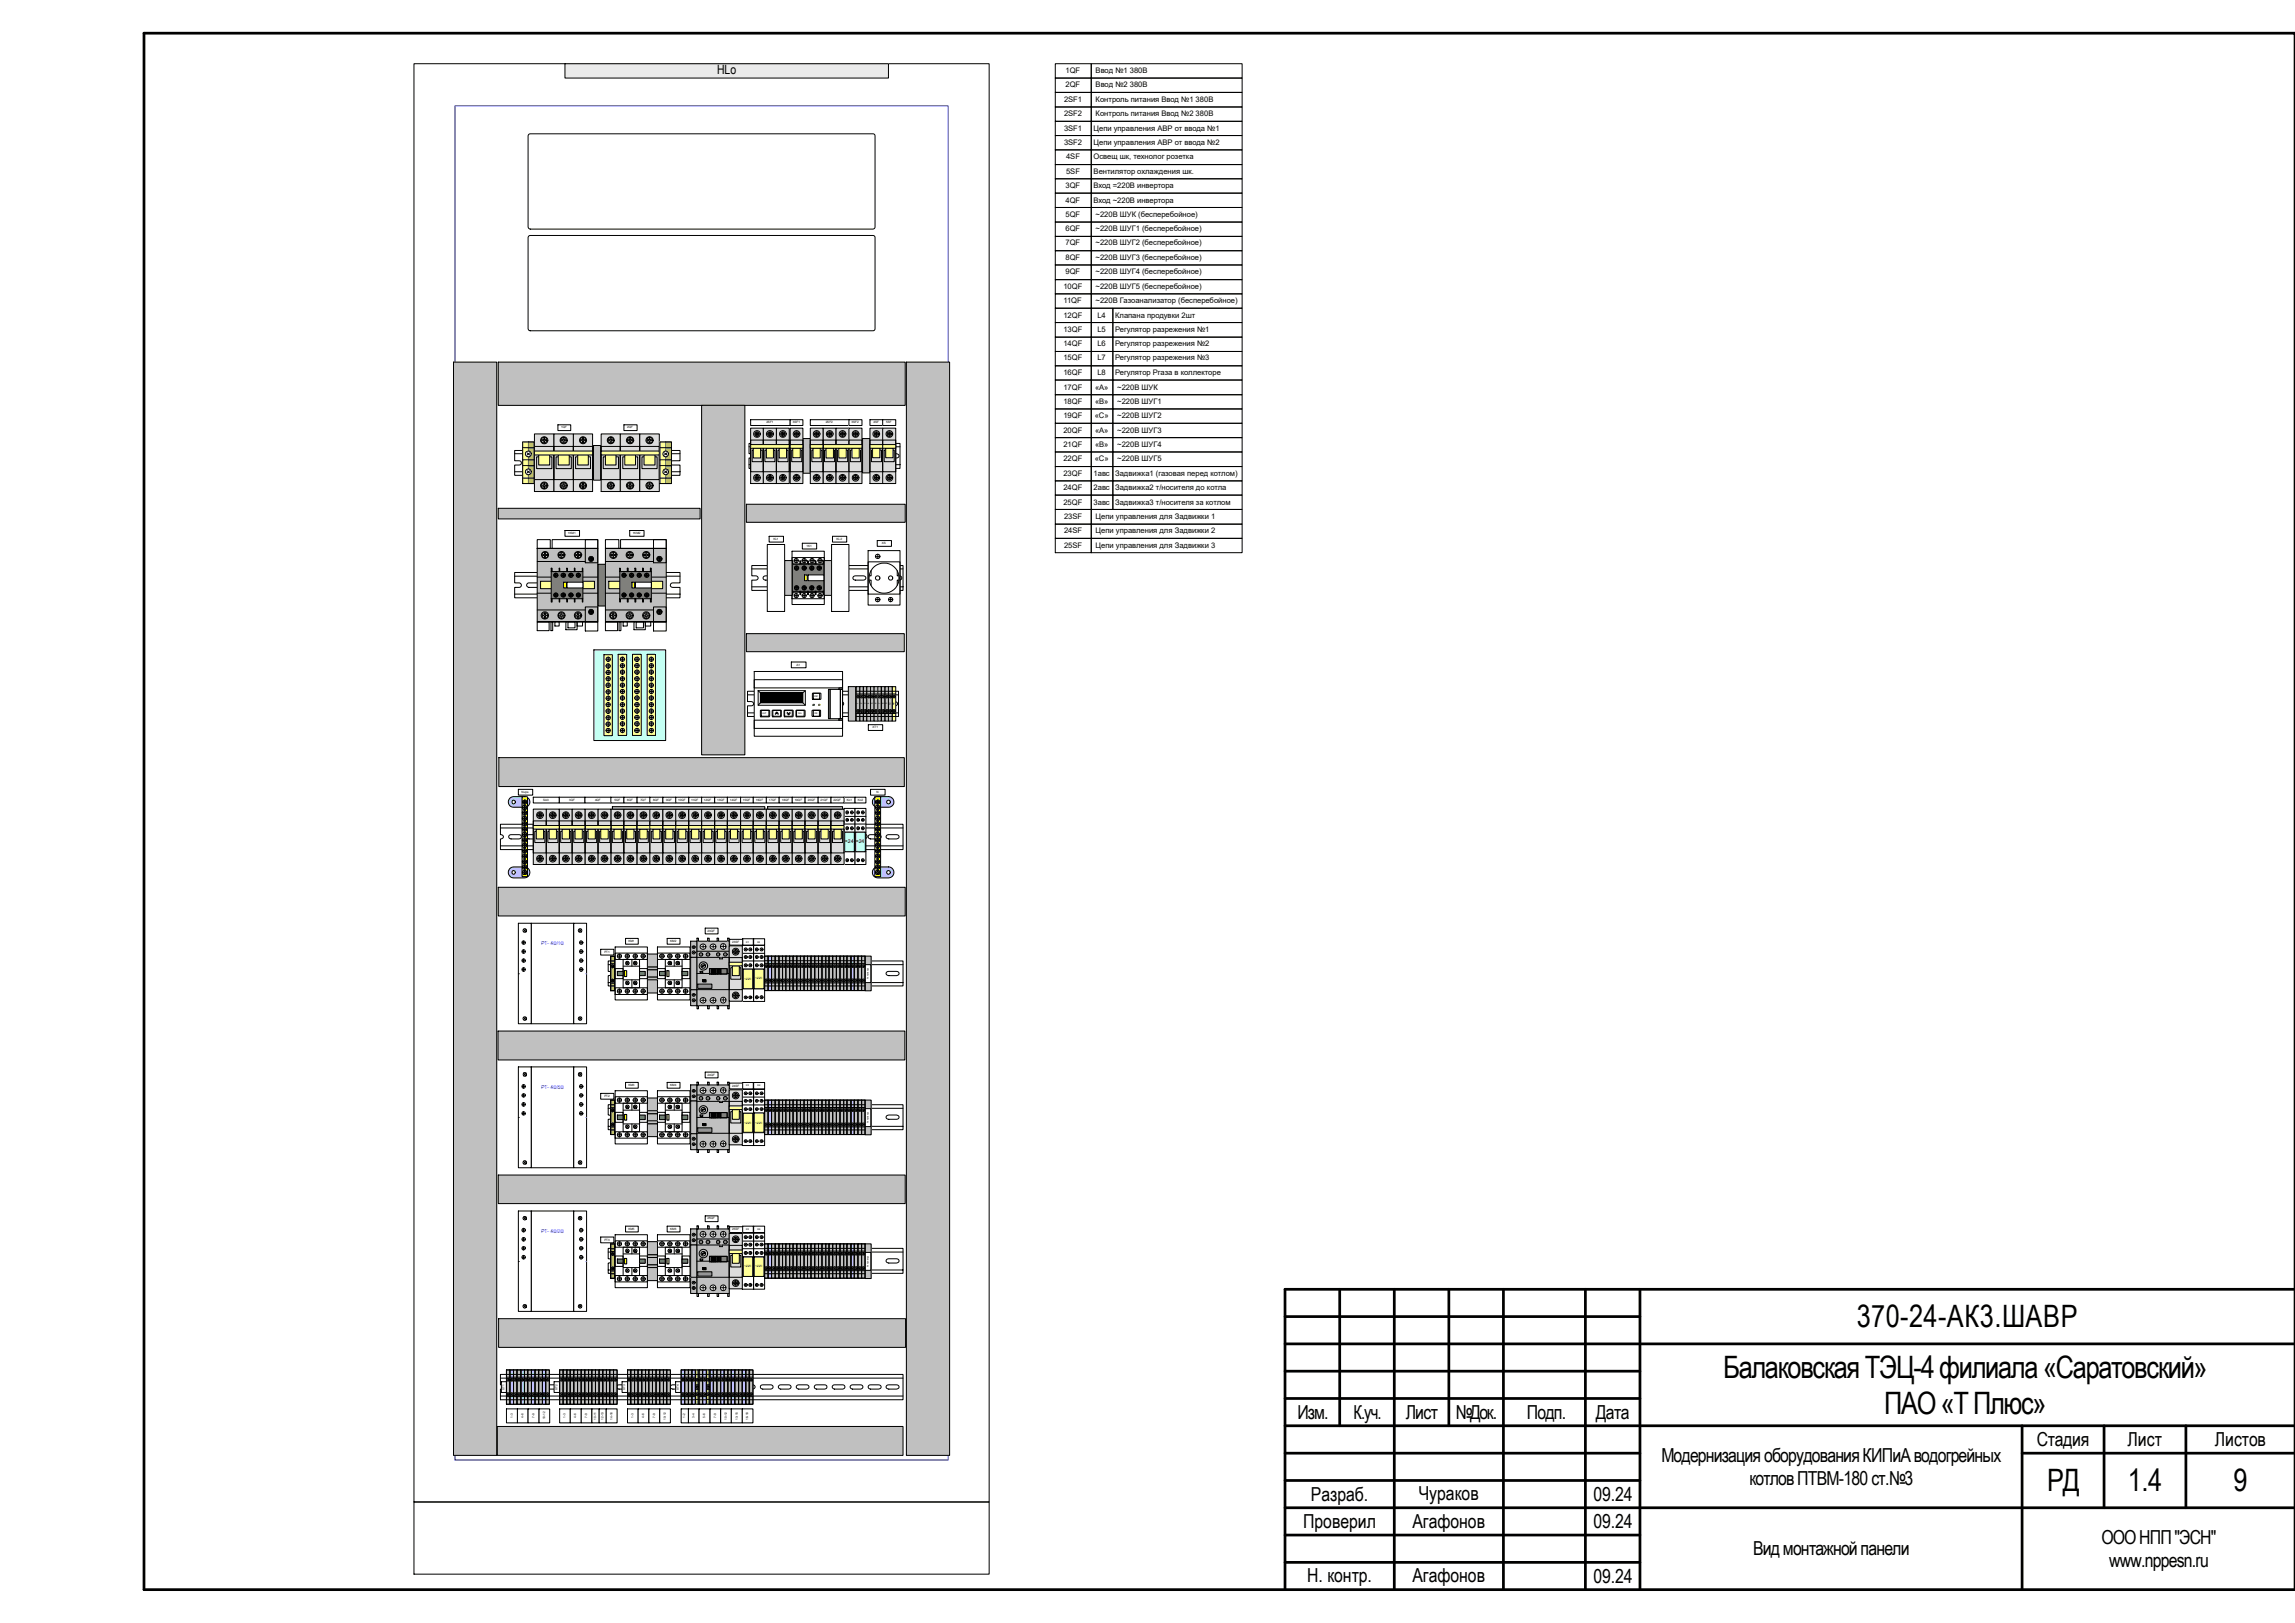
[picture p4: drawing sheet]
<svg xmlns="http://www.w3.org/2000/svg" width="420mm" height="297mm" viewBox="0 0 420 297" stroke-linecap="round" stroke-linejoin="round" font-family="sans-serif">
<defs><g id="words">
<g font-size="5.7">
<text x="339.9" y="243">370-24-АК3.ШАВР</text>
<text x="315.5" y="252.2">БалаковскаяТЭЦ-4филиала«Саратовский»</text>
<text x="345" y="258.7">ПАО«ТПлюс»</text>
<text x="374.8" y="272.9">РД</text>
<text x="389.6" y="272.9">1.4</text>
<text x="408.9" y="272.9">9</text>
</g>
<g font-size="3.5">
<text x="237.5" y="259.7">Изм.</text>
<text x="247.8" y="259.7">К.уч.</text>
<text x="257.4" y="259.7">Лист</text>
<text x="266.5" y="259.7">№Док.</text>
<text x="279.5" y="259.7">Подп.</text>
<text x="292.2" y="259.7">Дата</text>
<text x="304.2" y="267.6">МодернизацияоборудованияКИПиАводогрейных</text>
<text x="372.9" y="264.7">Стадия</text>
<text x="389.5" y="264.7">Лист</text>
<text x="405.5" y="264.7">Листов</text>
<text x="240" y="274.8">Разраб.</text>
<text x="259.7" y="274.6">Чураков</text>
<text x="291.7" y="274.8">09.24</text>
<text x="320.3" y="271.7">котловПТВМ-180ст.№3</text>
<text x="238.6" y="279.7">Проверил</text>
<text x="258.6" y="279.7">Агафонов</text>
<text x="291.7" y="279.7">09.24</text>
<text x="320.9" y="284.7">Видмонтажнойпанели</text>
<text x="384.7" y="282.6">ОООНПП&quot;ЭСН&quot;</text>
<text x="386.1" y="286.7">www.nppesn.ru</text>
<text x="239.3" y="289.6">Н. контр.</text>
<text x="258.6" y="289.5">Агафонов</text>
<text x="291.7" y="289.7">09.24</text>
</g>
<text font-size="2.3" x="131.3" y="13.6">HLо</text>
<g font-size="1.4">
<text x="195.1" y="13.4">1QF</text>
<text x="195.1" y="16">2QF</text>
<text x="200.6" y="13.4">Ввод №1 380В</text>
<text x="200.6" y="16">Ввод №2 380В</text>
<text x="194.8" y="18.6">2SF1</text>
<text x="194.8" y="21.3">2SF2</text>
<text x="194.8" y="23.9">3SF1</text>
<text x="200.2" y="23.9">Цепи управления АВР от ввода №1</text>
<text x="200.6" y="18.6">Контроль питания Ввод №1 380В</text>
<text x="200.6" y="21.3">Контроль питания Ввод №2 380В</text>
<text x="194.8" y="26.5">3SF2</text>
<text x="195.2" y="29.1">4SF</text>
<text x="200.2" y="29.1">Освещ шк, технолог розетка</text>
<text x="200.2" y="26.5">Цепи управления АВР от ввода №2</text>
<text x="195.1" y="34.4">3QF</text>
<text x="195.2" y="31.8">5SF</text>
<text x="200.2" y="31.8">Вентилятор охлаждения шк.</text>
<text x="200.2" y="34.4">Вход =220В инвертора</text>
<text x="195.1" y="37.1">4QF</text>
<text x="195.1" y="39.7">5QF</text>
<text x="200.2" y="37.1">Вход ~220В инвертора</text>
<text x="200.6" y="39.7">~220В ШУК (бесперебойное)</text>
<text x="195.1" y="42.3">6QF</text>
<text x="195.1" y="44.9">7QF</text>
<text x="195.1" y="47.6">8QF</text>
<text x="200.6" y="42.3">~220В ШУГ1 (бесперебойное)</text>
<text x="200.6" y="44.9">~220В ШУГ2 (бесперебойное)</text>
<text x="200.6" y="47.6">~220В ШУГ3 (бесперебойное)</text>
<text x="194.7" y="52.8">10QF</text>
<text x="195.1" y="50.2">9QF</text>
<text x="200.6" y="50.2">~220В ШУГ4 (бесперебойное)</text>
<text x="200.6" y="52.8">~220В ШУГ5 (бесперебойное)</text>
<text x="194.7" y="55.5">11QF</text>
<text x="194.7" y="58.1">12QF</text>
<text x="200.6" y="55.5">~220В Газоанализатор (бесперебойное)</text>
<text x="200.9" y="58.1">L4</text>
<text x="204.2" y="58.1">Клапана продувки 2шт</text>
<text x="194.7" y="60.7">13QF</text>
<text x="194.7" y="63.4">14QF</text>
<text x="194.7" y="66">15QF</text>
<text x="200.9" y="60.7">L5</text>
<text x="200.9" y="63.4">L6</text>
<text x="200.9" y="66">L7</text>
<text x="204.2" y="60.7">Регулятор разрежения №1</text>
<text x="204.2" y="63.4">Регулятор разрежения №2</text>
<text x="204.2" y="66">Регулятор разрежения №3</text>
<text x="194.7" y="68.7">16QF</text>
<text x="194.7" y="71.3">17QF</text>
<text x="200.5" y="71.3">«А»</text>
<text x="200.9" y="68.7">L8</text>
<text x="204.2" y="68.7">Регулятор Ргаза в коллекторе</text>
<text x="204.5" y="71.3">~220В ШУК</text>
<text x="194.7" y="73.9">18QF</text>
<text x="194.7" y="76.5">19QF</text>
<text x="200.4" y="76.5">«С»</text>
<text x="200.5" y="73.9">«В»</text>
<text x="204.5" y="73.9">~220В ШУГ1</text>
<text x="204.5" y="76.5">~220В ШУГ2</text>
<text x="194.7" y="79.2">20QF</text>
<text x="194.7" y="81.8">21QF</text>
<text x="200.5" y="79.2">«А»</text>
<text x="200.5" y="81.8">«В»</text>
<text x="204.5" y="79.2">~220В ШУГ3</text>
<text x="204.5" y="81.8">~220В ШУГ4</text>
<text x="194.7" y="87.1">23QF</text>
<text x="194.7" y="89.7">24QF</text>
<text x="194.7" y="84.4">22QF</text>
<text x="200.2" y="87.1">1авс</text>
<text x="200.2" y="89.7">2авс</text>
<text x="200.4" y="84.4">«С»</text>
<text x="204.2" y="87.1">Задвижка1 (газовая перед котлом)</text>
<text x="204.2" y="89.7">Задвижка2 т/носителя до котла</text>
<text x="204.5" y="84.4">~220В ШУГ5</text>
<text x="194.7" y="92.4">25QF</text>
<text x="194.8" y="95">23SF</text>
<text x="200.2" y="92.4">3авс</text>
<text x="200.6" y="95">Цепи управления для Задвижки 1</text>
<text x="204.2" y="92.4">Задвижка3 т/носителя за котлом</text>
<text x="194.8" y="97.6">24SF</text>
<text x="194.8" y="100.2">25SF</text>
<text x="200.6" y="97.6">Цепи управления для Задвижки 2</text>
<text x="200.6" y="100.2">Цепи управления для Задвижки 3</text>
</g>
<g font-size="1">
<text x="154.7" y="154.3">=24</text>
<text x="156.7" y="154.3">=24</text>
</g>
<g font-size="1" fill="#00f">
<text x="99.1" y="173">РТ- 40/10</text>
<text x="99.1" y="199.3">РТ- 40/50</text>
<text x="99.1" y="225.6">РТ- 40/20</text>
</g>
<g font-size=".6">
<text x="140.3" y="77.5">2SF1</text>
<text x="145.1" y="77.5">3SF1</text>
<text x="151.2" y="77.5">2SF2</text>
<text x="155.9" y="77.5">3SF2</text>
<text x="159.9" y="77.5">4SF</text>
<text x="162.3" y="77.5">5SF</text>
<text x="102.8" y="78.4">1QF</text>
<text x="114.8" y="78.4">2QF</text>
<text x="104" y="97.7">1KM1</text>
<text x="115.8" y="97.7">1KM2</text>
<text x="141.6" y="98.8">KL1</text>
<text x="147.6" y="100.1">1K1</text>
<text x="153.2" y="98.8">KL2</text>
<text x="161.5" y="99.6">XS</text>
<text x="145.8" y="121.8">A1</text>
<text x="159.8" y="133.3">XT1</text>
<text x="95.5" y="145.1">Nups</text>
<text x="99.5" y="146.6">SA3</text>
<text x="104.2" y="146.6">3QF</text>
<text x="108.9" y="146.6">4QF</text>
<text x="112.5" y="146.6">5QF</text>
<text x="114.8" y="146.6">6QF</text>
<text x="117.2" y="146.6">7QF</text>
<text x="119.6" y="146.6">8QF</text>
<text x="122" y="146.6">9QF</text>
<text x="124.2" y="146.6">10QF</text>
<text x="126.5" y="146.6">11QF</text>
<text x="128.9" y="146.6">12QF</text>
<text x="131.3" y="146.6">13QF</text>
<text x="133.6" y="146.6">14QF</text>
<text x="136" y="146.6">15QF</text>
<text x="138.4" y="146.6">16QF</text>
<text x="140.7" y="146.6">17QF</text>
<text x="143.1" y="146.6">18QF</text>
<text x="145.5" y="146.6">19QF</text>
<text x="147.9" y="146.6">20QF</text>
<text x="150.2" y="146.6">21QF</text>
<text x="152.6" y="146.6">22QF</text>
<text x="155" y="146.6">Ko1</text>
<text x="157" y="146.6">Ko2</text>
<text x="160.5" y="145.1">N</text>
<text x="115.1" y="172.4">KM1</text>
<text x="122.7" y="172.4">KM2</text>
<text x="129.5" y="170.5">23QF</text>
<text x="134.1" y="172.6">23SF</text>
<text x="110.6" y="174.4">РТ1</text>
<text x="136.3" y="179.3">~220</text>
<text x="138.3" y="179.3">~220</text>
<text x="129.5" y="196.9">24QF</text>
<text x="110.6" y="200.8">РТ2</text>
<text x="115.1" y="198.8">KM3</text>
<text x="122.7" y="198.8">KM4</text>
<text x="134.1" y="198.9">24SF</text>
<text x="136.3" y="205.6">~220</text>
<text x="138.3" y="205.6">~220</text>
<text x="110.6" y="227.1">РТ3</text>
<text x="115.1" y="225.1">KM5</text>
<text x="122.7" y="225.1">KM6</text>
<text x="129.5" y="223.2">25QF</text>
<text x="134.1" y="225.2">25SF</text>
<text x="136.3" y="231.9">~220</text>
<text x="138.3" y="231.9">~220</text>
<text x="92.4" y="254.3" transform="rotate(-90 92.4 254.3)">ХТ1</text>
<text x="102.1" y="254.3" transform="rotate(-90 102.1 254.3)">ХТ2</text>
<text x="114.5" y="254.3" transform="rotate(-90 114.5 254.3)">ХТ3</text>
<text x="124.3" y="254.3" transform="rotate(-90 124.3 254.3)">ХТ4</text>
<text x="93.9" y="259.5" transform="rotate(-90 93.9 259.5)">1-3</text>
<text x="95.8" y="259.5" transform="rotate(-90 95.8 259.5)">4-6</text>
<text x="97.8" y="259.5" transform="rotate(-90 97.8 259.5)">7-9</text>
<text x="99.8" y="259.8" transform="rotate(-90 99.8 259.8)">10-12</text>
<text x="103.6" y="259.5" transform="rotate(-90 103.6 259.5)">1-3</text>
<text x="105.5" y="259.5" transform="rotate(-90 105.5 259.5)">4-6</text>
<text x="107.5" y="259.5" transform="rotate(-90 107.5 259.5)">7-9</text>
<text x="109.1" y="259.8" transform="rotate(-90 109.1 259.8)">10-11</text>
<text x="110.5" y="259.8" transform="rotate(-90 110.5 259.8)">12-13</text>
<text x="112.1" y="259.8" transform="rotate(-90 112.1 259.8)">14-16</text>
<text x="116" y="259.5" transform="rotate(-90 116 259.5)">1-3</text>
<text x="118" y="259.5" transform="rotate(-90 118 259.5)">4-6</text>
<text x="119.9" y="259.5" transform="rotate(-90 119.9 259.5)">7-9</text>
<text x="121.9" y="259.8" transform="rotate(-90 121.9 259.8)">10-12</text>
<text x="125.5" y="259.5" transform="rotate(-90 125.5 259.5)">1-2</text>
<text x="127.1" y="259.5" transform="rotate(-90 127.1 259.5)">3-4</text>
<text x="129.1" y="259.5" transform="rotate(-90 129.1 259.5)">5-6</text>
<text x="131.1" y="259.5" transform="rotate(-90 131.1 259.5)">7-9</text>
<text x="133" y="259.8" transform="rotate(-90 133 259.8)">10-12</text>
<text x="135.1" y="259.8" transform="rotate(-90 135.1 259.8)">13-15</text>
<text x="137" y="259.8" transform="rotate(-90 137 259.8)">16-18</text>
</g>
<g font-size=".4">
<text x="139.6" y="130.7">ALT</text>
<text x="146.1" y="130.7">SEL</text>
<text x="149.1" y="127.5">ESC</text>
<text x="149.1" y="130.7">OK</text>
<text x="157.2" y="128.9" transform="rotate(-90 157.2 128.9)">1</text>
<text x="157.8" y="128.9" transform="rotate(-90 157.8 128.9)">2</text>
<text x="158.5" y="128.9" transform="rotate(-90 158.5 128.9)">3</text>
<text x="159.1" y="128.9" transform="rotate(-90 159.1 128.9)">4</text>
<text x="159.8" y="128.9" transform="rotate(-90 159.8 128.9)">5</text>
<text x="160.5" y="128.9" transform="rotate(-90 160.5 128.9)">6</text>
<text x="161.2" y="128.9" transform="rotate(-90 161.2 128.9)">7</text>
<text x="161.8" y="128.9" transform="rotate(-90 161.8 128.9)">8</text>
<text x="162.4" y="128.9" transform="rotate(-90 162.4 128.9)">9</text>
<text x="163.1" y="129" transform="rotate(-90 163.1 129)">10</text>
<text x="163.8" y="129.1" transform="rotate(-90 163.8 129.1)">РЕ</text>
<text x="136.6" y="172.5">K1</text>
<text x="138.7" y="172.5">K2</text>
<text x="159" y="179.2" transform="rotate(-90 159 179.2)">№ привода</text>
<text x="136.6" y="198.8">K3</text>
<text x="138.7" y="198.8">K4</text>
<text x="159" y="205.5" transform="rotate(-90 159 205.5)">№ привода</text>
<text x="136.6" y="225.1">K5</text>
<text x="138.7" y="225.1">K6</text>
<text x="159" y="231.8" transform="rotate(-90 159 231.8)">№ привода</text>
</g>
</g></defs>
<g fill="none" stroke="#000" stroke-width=".5">
<path d="M26.4 6.1h393.8v284.8h-393.8zM245.3 236v24.9M255.3 236v54.9M265.2 236v24.9M275.2 236v54.9M290.2 236v54.9M300.2 236v54.9M420.2 236h-184.9v54.9M235.3 246h184.9M235.3 241h64.9M235.3 251h64.9M235.3 255.9h64.9"/>
<path d="M235.3 260.9h184.9M235.3 266h64.9M235.3 275.9h184.9M235.3 271h64.9M370.2 266h50M370.2 260.9v30M385.2 260.9v15M400.2 260.9v15M235.3 285.9h64.9M235.3 280.9h64.9"/>
</g>
<path d="M111.3 202.2h54v4.6h-54v-1.9l.5-.1 .1-.4-.1-.2-.5-.1zM113 204.2a.38 .38 0 0 0-.1 .5 .38 .38 0 0 0 .4 .2h1.4a.4 .4 0 0 0 .5-.4 .4 .4 0 0 0-.5-.4h-1.4zM116.3 204.2a.38 .38 0 0 0-.1 .5 .38 .38 0 0 0 .4 .2h1.4a.4 .4 0 0 0 .5-.4 .4 .4 0 0 0-.5-.4h-1.4zM119.5 204.3a.4 .4 0 0 0 0 .4 .4 .4 0 0 0 .4 .2h1.4a.4 .4 0 0 0 .5-.4 .4 .4 0 0 0-.5-.4h-1.4zM122.8 204.2v.1a.4 .4 0 0 0 .4 .6h1.4a.4 .4 0 0 0 .5-.4 .4 .4 0 0 0-.5-.4h-1.4zM126.1 204.2a.38 .38 0 0 0 0 .5 .38 .38 0 0 0 .4 .2h1.4a.4 .4 0 0 0 .5-.4 .4 .4 0 0 0-.5-.4h-1.4zM129.3 204.3a.4 .4 0 0 0 .1 .4 .4 .4 0 0 0 .4 .2h1.4a.39 .39 0 0 0 .5-.4 .39 .39 0 0 0-.5-.4h-1.4zM132.7 204.2l-.1 .3 .3 .3 1.6 .1a.39 .39 0 0 0 .5-.4 .39 .39 0 0 0-.5-.4h-1.4zM136 204.2l-.1 .3 .3 .3 1.6 .1a.39 .39 0 0 0 .4-.4 .39 .39 0 0 0-.4-.4h-1.4zM139.3 204.2l-.1 .3a.37 .37 0 0 0 .4 .4h1.5a.39 .39 0 0 0 .4-.4 .39 .39 0 0 0-.4-.4h-1.5zM142.5 204.3v.3l.3 .2 1.6 .1a.39 .39 0 0 0 .4-.4 .39 .39 0 0 0-.4-.4h-1.5zM145.8 204.3a.4 .4 0 0 0 .4 .6h1.5a.39 .39 0 0 0 .4-.4 .39 .39 0 0 0-.4-.4h-1.5zM149.2 204.2l-.1 .3 .2 .3 1.6 .1a.39 .39 0 0 0 .5-.4 .39 .39 0 0 0-.5-.4h-1.4zM152.4 204.3v.3l.2 .2 1.7 .1a.39 .39 0 0 0 .4-.4 .39 .39 0 0 0-.4-.4h-1.5zM155.7 204.3a.39 .39 0 0 0 .4 .6h1.4a.39 .39 0 0 0 .5-.4 .39 .39 0 0 0-.5-.4h-1.4zM159.1 204.2l-.2 .3 .3 .3 1.6 .1a.4 .4 0 0 0 .5-.4 .4 .4 0 0 0-.5-.4h-1.4zM162.3 204.3a.4 .4 0 0 0 0 .4 .4 .4 0 0 0 .4 .2h1.4a.4 .4 0 0 0 .5-.4 .4 .4 0 0 0-.5-.4h-1.4z" fill-rule="evenodd" fill="#fff"/>
<path d="M111.3 206.1h54v-3.9h-54v1.9a.43 .43 0 0 1 .6 .4 .43 .43 0 0 1-.6 .4v1.9h54v-.7M111.3 202.8h54M162.3 204.3l.4-.2h1.4a.4 .4 0 0 1 .5 .4 .4 .4 0 0 1-.5 .4l-1.6-.1a.38 .38 0 0 1-.2-.5z" fill="none" stroke="#000" stroke-width=".18"/>
<path d="M111.3 228.5h54v4.5h-54v-1.8l.5-.1 .1-.2-.1-.5h-.5zM113 230.5a.39 .39 0 0 0-.1 .5 .39 .39 0 0 0 .4 .2h1.4a.4 .4 0 0 0 .5-.4 .4 .4 0 0 0-.5-.4zM116.3 230.5a.39 .39 0 0 0-.1 .5 .39 .39 0 0 0 .4 .2h1.4a.4 .4 0 0 0 .5-.4 .4 .4 0 0 0-.5-.4zM119.6 230.5a.39 .39 0 0 0-.1 .5 .39 .39 0 0 0 .4 .2h1.4a.4 .4 0 0 0 .5-.4 .4 .4 0 0 0-.5-.4zM122.8 230.5v.1a.4 .4 0 0 0 .4 .6h1.4a.4 .4 0 0 0 .5-.4 .4 .4 0 0 0-.5-.4zM126.1 230.5a.39 .39 0 0 0 0 .5 .39 .39 0 0 0 .4 .2h1.4a.4 .4 0 0 0 .5-.4 .4 .4 0 0 0-.5-.4zM129.4 230.5a.39 .39 0 0 0-.1 .5 .39 .39 0 0 0 .5 .2h1.4a.39 .39 0 0 0 .5-.4 .39 .39 0 0 0-.5-.4zM132.7 230.5l-.1 .3 .3 .3 1.6 .1a.39 .39 0 0 0 .5-.4 .39 .39 0 0 0-.5-.4zM136 230.5l-.1 .3 .3 .3 1.6 .1a.39 .39 0 0 0 .4-.4 .39 .39 0 0 0-.4-.4zM139.3 230.5l-.1 .4 .3 .2 1.6 .1a.39 .39 0 0 0 .4-.4 .39 .39 0 0 0-.4-.4zM142.6 230.5a.39 .39 0 0 0-.1 .4 .39 .39 0 0 0 .4 .3h1.5a.39 .39 0 0 0 .4-.4 .39 .39 0 0 0-.4-.4zM145.9 230.5a.39 .39 0 0 0-.1 .4 .39 .39 0 0 0 .4 .3h1.5a.39 .39 0 0 0 .4-.4 .39 .39 0 0 0-.4-.4zM149.2 230.5l-.1 .3 .2 .3 1.6 .1a.39 .39 0 0 0 .5-.4 .39 .39 0 0 0-.5-.4zM152.5 230.5a.39 .39 0 0 0-.1 .4 .39 .39 0 0 0 .4 .3h1.5a.39 .39 0 0 0 .4-.4 .39 .39 0 0 0-.4-.4zM155.8 230.5a.39 .39 0 0 0-.1 .4 .39 .39 0 0 0 .4 .3h1.4a.39 .39 0 0 0 .5-.4 .39 .39 0 0 0-.5-.4zM159.1 230.5l-.2 .3 .3 .3 1.6 .1a.4 .4 0 0 0 .5-.4 .4 .4 0 0 0-.5-.4zM162.4 230.5a.39 .39 0 0 0-.1 .5 .39 .39 0 0 0 .4 .2h1.4a.4 .4 0 0 0 .5-.4 .4 .4 0 0 0-.5-.4z" fill-rule="evenodd" fill="#fff"/>
<path d="M111.3 232.4h54v-3.9h-54v1.9a.43 .43 0 0 1 .6 .4 .43 .43 0 0 1-.6 .4v1.8h54v-.6M111.3 229.2h54M162.4 230.5l1.7-.1a.4 .4 0 0 1 .5 .4 .4 .4 0 0 1-.5 .4l-1.6-.1a.35 .35 0 0 1-.3-.2 .35 .35 0 0 1 .2-.4z" fill="none" stroke="#000" stroke-width=".18"/>
<path d="M91.2 66.3h74.5v7.9h-74.5z" fill="#c0c0c0"/>
<path d="M91.2 66.3h74.5v7.9h-74.5z" fill="none" stroke="#000" stroke-width=".18"/>
<path d="M93.2 159.1l.6-.4h2.2a1.01 1.01 0 0 1 1 1 1.01 1.01 0 0 1-1 1h-2a1.02 1.02 0 0 1-.8-1.6zM93.7 159.7a.35 .35 0 0 0 .7 0 .35 .35 0 0 0-.7 0zM95.7 159.7a.33 .33 0 0 0 .6 0 .33 .33 0 0 0-.6 0z" fill-rule="evenodd" fill="#9cf"/>
<g fill="none" stroke="#000" stroke-width=".18">
<path d="M93.3 159l.7-.3h2a1.01 1.01 0 0 1 1 1 1.01 1.01 0 0 1-1 1h-2a1.02 1.02 0 0 1-.9-.7 1.02 1.02 0 0 1 .2-1z"/>
<circle cx="94" cy="159.7" r=".33"/>
<circle cx="96" cy="159.7" r=".33"/>
</g>
<path d="M93.2 146.3l.3-.4 .5-.1h2a.97 .97 0 0 1 1 1 .97 .97 0 0 1-1 .9h-2a.96 .96 0 0 1-.8-1.4zM93.7 146.8a.35 .35 0 0 0 .7 0 .35 .35 0 0 0-.7 0zM95.7 146.8a.35 .35 0 0 0 .7 0 .35 .35 0 0 0-.7 0z" fill-rule="evenodd" fill="#9cf"/>
<g fill="none" stroke="#000" stroke-width=".18">
<path d="M93.3 146.1l.7-.3h2a.97 .97 0 0 1 1 1 .97 .97 0 0 1-1 .9h-2a.97 .97 0 0 1-.9-.6 .97 .97 0 0 1 .2-1z"/>
<circle cx="94" cy="146.8" r=".33"/>
<circle cx="96" cy="146.8" r=".33"/>
</g>
<path d="M160 159l.5-.3h2.2a1.01 1.01 0 0 1 .9 1 1.01 1.01 0 0 1-.9 1h-2a1.01 1.01 0 0 1-.9-.6 1.01 1.01 0 0 1 .2-1.1zM160.4 159.7a.35 .35 0 0 0 .7 0 .35 .35 0 0 0-.7 0zM162.3 159.7a.35 .35 0 0 0 .7 0 .35 .35 0 0 0-.7 0z" fill-rule="evenodd" fill="#9cf"/>
<g fill="none" stroke="#000" stroke-width=".18">
<path d="M160 159l.5-.3h2.2a1.01 1.01 0 0 1 .9 1 1.01 1.01 0 0 1-.9 1h-2a1.01 1.01 0 0 1-.9-.6 1.01 1.01 0 0 1 .2-1.1z"/>
<circle cx="160.7" cy="159.7" r=".33"/>
<circle cx="162.7" cy="159.7" r=".33"/>
</g>
<path d="M160 146.1l.5-.3h2.2a.97 .97 0 0 1 .9 1 .97 .97 0 0 1-.9 .9h-2a.97 .97 0 0 1-.9-.5 .97 .97 0 0 1 .2-1.1zM160.4 146.8a.34 .34 0 0 0 .6 0 .34 .34 0 0 0-.6 0zM162.3 146.8a.35 .35 0 0 0 .7 0 .35 .35 0 0 0-.7 0z" fill-rule="evenodd" fill="#9cf"/>
<g fill="none" stroke="#000" stroke-width=".18">
<path d="M160 146.1l.5-.3h2.2a.97 .97 0 0 1 .9 1 .97 .97 0 0 1-.9 .9h-2a.97 .97 0 0 1-.9-.5 .97 .97 0 0 1 .2-1.1z"/>
<circle cx="160.7" cy="146.8" r=".34"/>
<circle cx="162.7" cy="146.8" r=".34"/>
</g>
<path d="M91.6 251.5h73.7v4.7h-73.7v-2l.4-.1 .2-.2-.2-.4-.4-.1zM93.2 253.6l-.1 .2 .3 .4h1.6a.39 .39 0 0 0 .5-.4 .39 .39 0 0 0-.5-.4zM96.6 253.6a.39 .39 0 0 0-.1 .4 .39 .39 0 0 0 .3 .2h1.5a.39 .39 0 0 0 .5-.4 .39 .39 0 0 0-.5-.4zM99.8 253.6a.39 .39 0 0 0-.1 .4 .39 .39 0 0 0 .5 .2h1.4a.4 .4 0 0 0 .5-.4 .4 .4 0 0 0-.5-.4zM103.1 253.6a.39 .39 0 0 0-.1 .4 .39 .39 0 0 0 .5 .2h1.4a.4 .4 0 0 0 .5-.4 .4 .4 0 0 0-.5-.4zM106.4 253.6a.39 .39 0 0 0-.1 .4 .39 .39 0 0 0 .5 .2h1.4a.4 .4 0 0 0 .5-.4 .4 .4 0 0 0-.5-.4zM109.7 253.6a.39 .39 0 0 0-.1 .4 .39 .39 0 0 0 .5 .2h1.4a.4 .4 0 0 0 .4-.4 .4 .4 0 0 0-.4-.4zM113 253.6a.39 .39 0 0 0-.1 .4 .39 .39 0 0 0 .4 .2h1.4a.4 .4 0 0 0 .5-.4 .4 .4 0 0 0-.5-.4zM116.3 253.6a.39 .39 0 0 0-.1 .4 .39 .39 0 0 0 .4 .2h1.4a.4 .4 0 0 0 .5-.4 .4 .4 0 0 0-.5-.4zM119.6 253.6a.39 .39 0 0 0-.1 .4 .39 .39 0 0 0 .4 .2h1.4a.4 .4 0 0 0 .5-.4 .4 .4 0 0 0-.5-.4zM122.8 253.6v.1a.4 .4 0 0 0 .4 .5h1.4a.4 .4 0 0 0 .5-.4 .4 .4 0 0 0-.5-.4zM126.1 253.6a.39 .39 0 0 0 0 .4 .39 .39 0 0 0 .4 .2h1.4a.4 .4 0 0 0 .5-.4 .4 .4 0 0 0-.5-.4zM129.4 253.6a.39 .39 0 0 0-.1 .4 .39 .39 0 0 0 .5 .2h1.4a.39 .39 0 0 0 .5-.4 .39 .39 0 0 0-.5-.4zM132.7 253.6l-.1 .2 .3 .4h1.6a.39 .39 0 0 0 .5-.4 .39 .39 0 0 0-.5-.4zM136 253.6l-.1 .2 .3 .4h1.6a.39 .39 0 0 0 .4-.4 .39 .39 0 0 0-.4-.4zM139.3 253.6l-.1 .4 .3 .2h1.6a.39 .39 0 0 0 .4-.4 .39 .39 0 0 0-.4-.4zM142.6 253.6a.39 .39 0 0 0-.1 .4 .39 .39 0 0 0 .4 .2h1.5a.39 .39 0 0 0 .4-.4 .39 .39 0 0 0-.4-.4zM145.9 253.6a.39 .39 0 0 0-.1 .4 .39 .39 0 0 0 .4 .2h1.5a.39 .39 0 0 0 .4-.4 .39 .39 0 0 0-.4-.4zM149.2 253.6l-.1 .2 .2 .4h1.6a.39 .39 0 0 0 .5-.4 .39 .39 0 0 0-.5-.4zM152.5 253.6a.39 .39 0 0 0-.1 .4 .39 .39 0 0 0 .4 .2h1.5a.39 .39 0 0 0 .4-.4 .39 .39 0 0 0-.4-.4zM155.8 253.6a.39 .39 0 0 0-.1 .4 .39 .39 0 0 0 .4 .2h1.4a.39 .39 0 0 0 .5-.4 .39 .39 0 0 0-.5-.4zM159.1 253.6l-.2 .2 .3 .4h1.6a.4 .4 0 0 0 .5-.4 .4 .4 0 0 0-.5-.4zM162.4 253.6a.39 .39 0 0 0-.1 .4 .39 .39 0 0 0 .4 .2h1.4a.4 .4 0 0 0 .5-.4 .4 .4 0 0 0-.5-.4z" fill-rule="evenodd" fill="#fff"/>
<g fill="none" stroke="#000" stroke-width=".18">
<path d="M91.6 251.5h73.7v4.7h-73.7v-2a.41 .41 0 0 0 .6-.4 .41 .41 0 0 0-.6-.4zM91.6 255.5h73.7M91.6 252.2h73.7M99.8 253.6l1.8-.2a.4 .4 0 0 1 .5 .4 .4 .4 0 0 1-.5 .4h-1.6a.35 .35 0 0 1-.3-.3 .35 .35 0 0 1 .1-.3zM103.1 253.6l1.8-.2a.4 .4 0 0 1 .5 .4 .4 .4 0 0 1-.5 .4h-1.6a.35 .35 0 0 1-.3-.3 .35 .35 0 0 1 .1-.3zM106.4 253.6l1.8-.2a.4 .4 0 0 1 .5 .4 .4 .4 0 0 1-.5 .4h-1.6a.35 .35 0 0 1-.3-.3 .35 .35 0 0 1 .1-.3zM113 253.6l1.7-.2a.4 .4 0 0 1 .5 .4 .4 .4 0 0 1-.5 .4h-1.6a.36 .36 0 0 1-.2-.3 .36 .36 0 0 1 .1-.3zM116.3 253.6l1.7-.2a.4 .4 0 0 1 .5 .4 .4 .4 0 0 1-.5 .4h-1.6a.35 .35 0 0 1-.3-.3 .35 .35 0 0 1 .2-.3zM119.6 253.6l1.7-.2a.4 .4 0 0 1 .5 .4 .4 .4 0 0 1-.5 .4h-1.6a.35 .35 0 0 1-.3-.3 .35 .35 0 0 1 .2-.3zM122.8 253.6l1.8-.2a.4 .4 0 0 1 .5 .4 .4 .4 0 0 1-.5 .4h-1.6a.37 .37 0 0 1-.3-.3 .37 .37 0 0 1 .1-.3zM126.1 253.6l1.8-.2a.4 .4 0 0 1 .5 .4 .4 .4 0 0 1-.5 .4h-1.6a.35 .35 0 0 1-.3-.3 .35 .35 0 0 1 .1-.3zM129.4 253.6l1.8-.2a.39 .39 0 0 1 .5 .4 .39 .39 0 0 1-.5 .4h-1.6a.35 .35 0 0 1-.3-.3 .35 .35 0 0 1 .1-.3z"/>
<path d="M132.7 253.6l1.8-.2a.39 .39 0 0 1 .5 .4 .39 .39 0 0 1-.5 .4h-1.6l-.3-.4zM136 253.6l1.8-.2a.39 .39 0 0 1 .4 .4 .39 .39 0 0 1-.4 .4h-1.6l-.3-.4zM139.3 253.6l1.8-.2a.39 .39 0 0 1 .4 .4 .39 .39 0 0 1-.4 .4h-1.6l-.3-.2zM142.6 253.6l1.8-.2a.39 .39 0 0 1 .4 .4 .39 .39 0 0 1-.4 .4h-1.5l-.3-.1a.33 .33 0 0 1 0-.5zM145.9 253.6l1.8-.2a.39 .39 0 0 1 .4 .4 .39 .39 0 0 1-.4 .4h-1.5l-.3-.1a.33 .33 0 0 1 0-.5zM149.2 253.6l1.7-.2a.39 .39 0 0 1 .5 .4 .39 .39 0 0 1-.5 .4h-1.6l-.2-.4zM152.5 253.6l1.8-.2a.39 .39 0 0 1 .4 .4 .39 .39 0 0 1-.4 .4h-1.5l-.3-.1a.33 .33 0 0 1 0-.5zM155.8 253.6l1.7-.2a.39 .39 0 0 1 .5 .4 .39 .39 0 0 1-.5 .4h-1.4l-.3-.1a.33 .33 0 0 1 0-.5zM159.1 253.6l1.7-.2a.4 .4 0 0 1 .5 .4 .4 .4 0 0 1-.5 .4h-1.6l-.3-.4zM162.4 253.6l1.7-.2a.4 .4 0 0 1 .5 .4 .4 .4 0 0 1-.5 .4h-1.6a.35 .35 0 0 1-.3-.3 .35 .35 0 0 1 .2-.3z"/>
</g>
<path d="M91.6 150.9h73.7v4.6h-73.7v-2l.4-.1 .2-.2-.2-.4h-.4zM93.2 152.9l-.1 .2 .3 .4h1.6a.39 .39 0 0 0 .5-.3 .39 .39 0 0 0-.5-.4zM96.6 152.9a.39 .39 0 0 0-.1 .4 .39 .39 0 0 0 .3 .2h1.5a.39 .39 0 0 0 .5-.3 .39 .39 0 0 0-.5-.4zM99.8 152.9a.39 .39 0 0 0-.1 .4 .39 .39 0 0 0 .5 .2h1.4a.4 .4 0 0 0 .5-.3 .4 .4 0 0 0-.5-.4zM103.1 152.9a.39 .39 0 0 0-.1 .4 .39 .39 0 0 0 .5 .2h1.4a.4 .4 0 0 0 .5-.3 .4 .4 0 0 0-.5-.4zM106.4 152.9a.39 .39 0 0 0-.1 .4 .39 .39 0 0 0 .5 .2h1.4a.4 .4 0 0 0 .5-.3 .4 .4 0 0 0-.5-.4zM109.7 152.9a.39 .39 0 0 0-.1 .4 .39 .39 0 0 0 .5 .2h1.4a.4 .4 0 0 0 .4-.3 .4 .4 0 0 0-.4-.4zM113 152.9a.39 .39 0 0 0-.1 .4 .39 .39 0 0 0 .4 .2h1.4a.4 .4 0 0 0 .5-.3 .4 .4 0 0 0-.5-.4zM116.3 152.9a.39 .39 0 0 0-.1 .4 .39 .39 0 0 0 .4 .2h1.4a.4 .4 0 0 0 .5-.3 .4 .4 0 0 0-.5-.4zM119.6 152.9a.39 .39 0 0 0-.1 .4 .39 .39 0 0 0 .4 .2h1.4a.4 .4 0 0 0 .5-.3 .4 .4 0 0 0-.5-.4zM122.8 152.9v.1a.4 .4 0 0 0 .4 .5h1.4a.4 .4 0 0 0 .5-.3 .4 .4 0 0 0-.5-.4zM126.1 152.9a.39 .39 0 0 0 0 .4 .39 .39 0 0 0 .4 .2h1.4a.4 .4 0 0 0 .5-.3 .4 .4 0 0 0-.5-.4zM129.4 152.9a.39 .39 0 0 0-.1 .4 .39 .39 0 0 0 .5 .2h1.4a.39 .39 0 0 0 .5-.3 .39 .39 0 0 0-.5-.4zM132.7 152.9l-.1 .2 .3 .4h1.6a.39 .39 0 0 0 .5-.3 .39 .39 0 0 0-.5-.4zM136 152.9l-.1 .2 .3 .4h1.6a.39 .39 0 0 0 .4-.3 .39 .39 0 0 0-.4-.4zM139.3 152.9l-.1 .4 .3 .2h1.6a.39 .39 0 0 0 .4-.3 .39 .39 0 0 0-.4-.4zM142.6 152.9a.39 .39 0 0 0-.1 .4 .39 .39 0 0 0 .4 .2h1.5a.39 .39 0 0 0 .4-.3 .39 .39 0 0 0-.4-.4zM145.9 152.9a.39 .39 0 0 0-.1 .4 .39 .39 0 0 0 .4 .2h1.5a.39 .39 0 0 0 .4-.3 .39 .39 0 0 0-.4-.4zM149.2 152.9l-.1 .2 .2 .4h1.6a.39 .39 0 0 0 .5-.3 .39 .39 0 0 0-.5-.4zM152.5 152.9a.39 .39 0 0 0-.1 .4 .39 .39 0 0 0 .4 .2h1.5a.39 .39 0 0 0 .4-.3 .39 .39 0 0 0-.4-.4zM155.8 152.9a.39 .39 0 0 0-.1 .4 .39 .39 0 0 0 .4 .2h1.4a.39 .39 0 0 0 .5-.3 .39 .39 0 0 0-.5-.4zM159.1 152.9l-.2 .2 .3 .4h1.6a.4 .4 0 0 0 .5-.3 .4 .4 0 0 0-.5-.4zM162.4 152.9a.39 .39 0 0 0-.1 .4 .39 .39 0 0 0 .4 .2h1.4a.4 .4 0 0 0 .5-.3 .4 .4 0 0 0-.5-.4z" fill-rule="evenodd" fill="#fff"/>
<g fill="none" stroke="#000" stroke-width=".18">
<path d="M91.6 150.9h73.7v4.6h-73.7v-2a.41 .41 0 0 0 .6-.3 .41 .41 0 0 0-.6-.4zM91.6 154.8h73.7M91.6 151.5h73.7M93.2 152.9l1.8-.1a.39 .39 0 0 1 .5 .4 .39 .39 0 0 1-.5 .3h-1.6l-.3-.4zM96.6 152.9l1.7-.1a.39 .39 0 0 1 .5 .4 .39 .39 0 0 1-.5 .3h-1.5l-.2-.1a.33 .33 0 0 1 0-.5zM99.8 152.9l1.8-.1a.4 .4 0 0 1 .5 .4 .4 .4 0 0 1-.5 .3h-1.6a.35 .35 0 0 1-.3-.3 .35 .35 0 0 1 .1-.3zM103.1 152.9l1.8-.1a.4 .4 0 0 1 .5 .4 .4 .4 0 0 1-.5 .3h-1.6a.35 .35 0 0 1-.3-.3 .35 .35 0 0 1 .1-.3zM106.4 152.9l1.8-.1a.4 .4 0 0 1 .5 .4 .4 .4 0 0 1-.5 .3h-1.6a.35 .35 0 0 1-.3-.3 .35 .35 0 0 1 .1-.3zM109.7 152.9l1.8-.1a.4 .4 0 0 1 .4 .4 .4 .4 0 0 1-.4 .3h-1.6a.35 .35 0 0 1-.3-.3 .35 .35 0 0 1 .1-.3zM113 152.9l1.7-.1a.4 .4 0 0 1 .5 .4 .4 .4 0 0 1-.5 .3h-1.6a.36 .36 0 0 1-.2-.3 .36 .36 0 0 1 .1-.3zM116.3 152.9l1.7-.1a.4 .4 0 0 1 .5 .4 .4 .4 0 0 1-.5 .3h-1.6a.35 .35 0 0 1-.3-.3 .35 .35 0 0 1 .2-.3zM119.6 152.9l1.7-.1a.4 .4 0 0 1 .5 .4 .4 .4 0 0 1-.5 .3h-1.6a.35 .35 0 0 1-.3-.3 .35 .35 0 0 1 .2-.3z"/>
<path d="M122.8 152.9l1.8-.1a.4 .4 0 0 1 .5 .4 .4 .4 0 0 1-.5 .3h-1.6a.37 .37 0 0 1-.3-.3 .37 .37 0 0 1 .1-.3zM126.1 152.9l1.8-.1a.4 .4 0 0 1 .5 .4 .4 .4 0 0 1-.5 .3h-1.6a.35 .35 0 0 1-.3-.3 .35 .35 0 0 1 .1-.3zM129.4 152.9l1.8-.1a.39 .39 0 0 1 .5 .4 .39 .39 0 0 1-.5 .3h-1.6a.35 .35 0 0 1-.3-.3 .35 .35 0 0 1 .1-.3zM132.7 152.9l1.8-.1a.39 .39 0 0 1 .5 .4 .39 .39 0 0 1-.5 .3h-1.6l-.3-.4zM136 152.9l1.8-.1a.39 .39 0 0 1 .4 .4 .39 .39 0 0 1-.4 .3h-1.6l-.3-.4zM139.3 152.9l1.8-.1a.39 .39 0 0 1 .4 .4 .39 .39 0 0 1-.4 .3h-1.6l-.3-.2zM142.6 152.9l1.8-.1a.39 .39 0 0 1 .4 .4 .39 .39 0 0 1-.4 .3h-1.5l-.3-.1a.33 .33 0 0 1 0-.5zM145.9 152.9l1.8-.1a.39 .39 0 0 1 .4 .4 .39 .39 0 0 1-.4 .3h-1.5l-.3-.1a.33 .33 0 0 1 0-.5zM149.2 152.9l1.7-.1a.39 .39 0 0 1 .5 .4 .39 .39 0 0 1-.5 .3h-1.6l-.2-.4zM152.5 152.9l1.8-.1a.39 .39 0 0 1 .4 .4 .39 .39 0 0 1-.4 .3h-1.5l-.3-.1a.33 .33 0 0 1 0-.5zM155.8 152.9l1.7-.1a.39 .39 0 0 1 .5 .4 .39 .39 0 0 1-.5 .3h-1.4l-.3-.1a.33 .33 0 0 1 0-.5zM159.1 152.9l1.7-.1a.4 .4 0 0 1 .5 .4 .4 .4 0 0 1-.5 .3h-1.6l-.3-.4z"/>
<path d="M162.4 152.9l1.7-.1a.4 .4 0 0 1 .5 .4 .4 .4 0 0 1-.5 .3h-1.6a.35 .35 0 0 1-.3-.3 .35 .35 0 0 1 .2-.3z"/>
</g>
<path d="M111.3 175.9h54v4.5h-54v-1.8l.5-.1 .1-.2-.1-.5h-.5zM113 177.9a.39 .39 0 0 0-.1 .5 .39 .39 0 0 0 .4 .2h1.4a.4 .4 0 0 0 .5-.4 .4 .4 0 0 0-.5-.4zM116.3 177.9a.39 .39 0 0 0-.1 .5 .39 .39 0 0 0 .4 .2h1.4a.4 .4 0 0 0 .5-.4 .4 .4 0 0 0-.5-.4zM119.6 177.9a.39 .39 0 0 0-.1 .5 .39 .39 0 0 0 .4 .2h1.4a.4 .4 0 0 0 .5-.4 .4 .4 0 0 0-.5-.4zM122.8 177.9v.1a.4 .4 0 0 0 .4 .6h1.4a.4 .4 0 0 0 .5-.4 .4 .4 0 0 0-.5-.4zM126.1 177.9a.39 .39 0 0 0 0 .5 .39 .39 0 0 0 .4 .2h1.4a.4 .4 0 0 0 .5-.4 .4 .4 0 0 0-.5-.4zM129.4 177.9a.39 .39 0 0 0-.1 .5 .39 .39 0 0 0 .5 .2h1.4a.39 .39 0 0 0 .5-.4 .39 .39 0 0 0-.5-.4zM132.7 177.9l-.1 .3 .3 .3 1.6 .1a.39 .39 0 0 0 .5-.4 .39 .39 0 0 0-.5-.4zM136 177.9l-.1 .3 .3 .3 1.6 .1a.39 .39 0 0 0 .4-.4 .39 .39 0 0 0-.4-.4zM139.3 177.9l-.1 .4 .3 .2 1.6 .1a.39 .39 0 0 0 .4-.4 .39 .39 0 0 0-.4-.4zM142.6 177.9a.39 .39 0 0 0-.1 .4 .39 .39 0 0 0 .4 .3h1.5a.39 .39 0 0 0 .4-.4 .39 .39 0 0 0-.4-.4zM145.9 177.9a.39 .39 0 0 0-.1 .4 .39 .39 0 0 0 .4 .3h1.5a.39 .39 0 0 0 .4-.4 .39 .39 0 0 0-.4-.4zM149.2 177.9l-.1 .3 .2 .3 1.6 .1a.39 .39 0 0 0 .5-.4 .39 .39 0 0 0-.5-.4zM152.5 177.9a.39 .39 0 0 0-.1 .4 .39 .39 0 0 0 .4 .3h1.5a.39 .39 0 0 0 .4-.4 .39 .39 0 0 0-.4-.4zM155.8 177.9a.39 .39 0 0 0-.1 .4 .39 .39 0 0 0 .4 .3h1.4a.39 .39 0 0 0 .5-.4 .39 .39 0 0 0-.5-.4zM159.1 177.9l-.2 .3 .3 .3 1.6 .1a.4 .4 0 0 0 .5-.4 .4 .4 0 0 0-.5-.4zM162.4 177.9a.39 .39 0 0 0-.1 .5 .39 .39 0 0 0 .4 .2h1.4a.4 .4 0 0 0 .5-.4 .4 .4 0 0 0-.5-.4z" fill-rule="evenodd" fill="#fff"/>
<g fill="none" stroke="#000" stroke-width=".18">
<path d="M154.5 152.8l1.8-.1a.39 .39 0 0 1 .4 .4 .39 .39 0 0 1-.4 .4h-1.6a.38 .38 0 0 1-.3-.3 .38 .38 0 0 1 .1-.4zM111.3 179.8h54v-3.9h-54v1.9a.43 .43 0 0 1 .6 .4 .43 .43 0 0 1-.6 .4v1.8h54v-.6M111.3 176.6h54M113 177.9l1.7-.1a.4 .4 0 0 1 .5 .4 .4 .4 0 0 1-.5 .4l-1.6-.1a.36 .36 0 0 1-.2-.2 .36 .36 0 0 1 .1-.4zM116.3 177.9l1.7-.1a.4 .4 0 0 1 .5 .4 .4 .4 0 0 1-.5 .4l-1.6-.1a.35 .35 0 0 1-.3-.2 .35 .35 0 0 1 .2-.4zM119.6 177.9l1.7-.1a.4 .4 0 0 1 .5 .4 .4 .4 0 0 1-.5 .4l-1.6-.1a.35 .35 0 0 1-.3-.2 .35 .35 0 0 1 .2-.4zM122.8 177.9l1.8-.1a.4 .4 0 0 1 .5 .4 .4 .4 0 0 1-.5 .4l-1.6-.1a.37 .37 0 0 1-.3-.2 .37 .37 0 0 1 .1-.4zM126.1 177.9l1.8-.1a.4 .4 0 0 1 .5 .4 .4 .4 0 0 1-.5 .4l-1.6-.1a.35 .35 0 0 1-.3-.2 .35 .35 0 0 1 .1-.4zM129.4 177.9l1.8-.1a.39 .39 0 0 1 .5 .4 .39 .39 0 0 1-.5 .4l-1.6-.1a.35 .35 0 0 1-.3-.2 .35 .35 0 0 1 .1-.4zM132.7 177.9l1.8-.1a.39 .39 0 0 1 .5 .4 .39 .39 0 0 1-.5 .4l-1.6-.1-.3-.3zM136 177.9l1.8-.1a.39 .39 0 0 1 .4 .4 .39 .39 0 0 1-.4 .4l-1.6-.1-.3-.3zM139.3 177.9l1.8-.1a.39 .39 0 0 1 .4 .4 .39 .39 0 0 1-.4 .4l-1.6-.1-.3-.2z"/>
<path d="M140.6 177.9l1.7-.1a.39 .39 0 0 1 .5 .4 .39 .39 0 0 1-.5 .4l-1.6-.1-.3-.3zM142.8 177.9l1.8-.1a.39 .39 0 0 1 .4 .4 .39 .39 0 0 1-.4 .4h-1.5l-.3-.2a.33 .33 0 0 1 0-.5zM149.4 177.9l1.7-.1a.39 .39 0 0 1 .5 .4 .39 .39 0 0 1-.5 .4l-1.6-.1-.2-.2zM152.7 177.9l1.7-.1a.4 .4 0 0 1 .5 .4 .4 .4 0 0 1-.5 .4h-1.4l-.3-.2a.33 .33 0 0 1 0-.5zM162.4 177.9l1.7-.1a.4 .4 0 0 1 .5 .4 .4 .4 0 0 1-.5 .4l-1.6-.1a.35 .35 0 0 1-.3-.2 .35 .35 0 0 1 .2-.4z"/>
</g>
<path d="M91.2 162.4h74.5v5.2h-74.5z" fill="#c0c0c0"/>
<path d="M91.2 162.4h74.5v5.2h-74.5z" fill="none" stroke="#000" stroke-width=".18"/>
<path d="M91.3 138.7h74.3v5.3h-74.3z" fill="#c0c0c0"/>
<path d="M75.8 11.7h105.3v263.2h-105.3zM91.3 138.7h74.3v5.3h-74.3zM75.8 274.9h105.3v13.2h-105.3z" fill="none" stroke="#000" stroke-width=".18"/>
<path d="M83.3 19.3h90.3v247.9h-90.3z" fill="none" stroke="#00f" stroke-width=".18"/>
<path d="M103.4 11.7h59.3v2.6h-59.3z" fill="#eaeaea"/>
<path d="M103.4 11.7h59.3v2.6h-59.3z" fill="none" stroke="#000" stroke-width=".18"/>
<path d="M165.9 66.3h8v200.1h-8z" fill="#c0c0c0"/>
<path d="M165.9 66.3h8v200.1h-8z" fill="none" stroke="#000" stroke-width=".18"/>
<path d="M83 66.3h7.9v200.1h-7.9z" fill="#c0c0c0"/>
<path d="M193.2 16.9h6.6v2.7h-6.6zM193.2 11.7h6.6v2.6h-6.6zM199.8 16.9h27.6v2.7h-27.6zM199.8 11.7h27.6v2.6h-27.6zM193.2 27.4h6.6v2.7h-6.6zM193.2 30.1h6.6v2.6h-6.6zM199.8 27.4h27.6v2.7h-27.6zM199.8 30.1h27.6v2.6h-27.6zM83 66.3h7.9v200.1h-7.9z" fill="none" stroke="#000" stroke-width=".18"/>
<path d="M91 261.1h74.3v5.3h-74.3z" fill="#c0c0c0"/>
<path d="M91 261.1h74.3v5.3h-74.3z" fill="none" stroke="#000" stroke-width=".18"/>
<path d="M91.2 188.7h74.5v5.3h-74.5z" fill="#c0c0c0"/>
<path d="M91.2 188.7h74.5v5.3h-74.5z" fill="none" stroke="#000" stroke-width=".18"/>
<path d="M91.2 215.1h74.5v5.2h-74.5z" fill="#c0c0c0"/>
<path d="M91.2 215.1h74.5v5.2h-74.5z" fill="none" stroke="#000" stroke-width=".18"/>
<path d="M91.3 241.3h74.5v5.3h-74.5z" fill="#c0c0c0"/>
<path d="M91.3 241.3h74.5v5.3h-74.5z" fill="none" stroke="#000" stroke-width=".18"/>
<path d="M138 171.8h2v1.2h-2z" fill="#fff"/>
<path d="M138 171.8h2v1.2h-2z" fill="none" stroke="#000" stroke-width=".18"/>
<path d="M136 171.8h1.9v1.2h-1.9z" fill="#fff"/>
<path d="M136 171.8h1.9v1.2h-1.9z" fill="none" stroke="#000" stroke-width=".18"/>
<path d="M111.8 175h.8v6.3h-.8z" fill="#9c0"/>
<path d="M111.8 175h.8v6.3h-.8zM111.8 175.9h.8M111.8 176.4h.8M111.8 179.9h.8M111.8 180.4h.8" fill="none" stroke="#000" stroke-width=".18"/>
<circle cx="112.2" cy="179.5" r=".25" fill="#9c0"/>
<g fill="none" stroke="#000" stroke-width=".18">
<path d="M112.1 179.4l.1 .2M112.2 179.4l-.1 .2"/>
<circle cx="112.1" cy="179.5" r=".26"/>
</g>
<circle cx="112.2" cy="176.8" r=".25" fill="#9c0"/>
<g fill="none" stroke="#000" stroke-width=".18">
<path d="M112.1 176.8l.2 .1M112.3 176.8l-.2 .1"/>
<circle cx="112.2" cy="176.8" r=".25"/>
</g>
<path d="M120.4 173.3h5.9v9.7h-5.9z" fill="#fff"/>
<path d="M120.4 173.3h5.9v9.7h-5.9z" fill="none" stroke="#000" stroke-width=".18"/>
<circle cx="121.2" cy="181.4" r=".4" fill="#c0c0c0"/>
<circle cx="121.2" cy="181.4" r=".4" fill="none" stroke="#000" stroke-width=".18"/>
<circle cx="122.6" cy="181.4" r=".4" fill="#c0c0c0"/>
<circle cx="122.6" cy="181.4" r=".4" fill="none" stroke="#000" stroke-width=".18"/>
<circle cx="124.1" cy="181.4" r=".4" fill="#c0c0c0"/>
<circle cx="124.1" cy="181.4" r=".4" fill="none" stroke="#000" stroke-width=".18"/>
<circle cx="125.5" cy="181.4" r=".41" fill="#c0c0c0"/>
<g fill="none" stroke="#000" stroke-width=".18">
<path d="M120.4 180.8h5.9v1.2h-5.9zM120.7 181.4h.9M121.2 181v.8M122.2 181.4h.8M122.6 181v.8M123.6 181.4h.9M124.1 181v.8M125.1 181.4h.8M125.5 181v.8"/>
<circle cx="125.5" cy="181.4" r=".41"/>
</g>
<circle cx="121.2" cy="175" r=".4" fill="#c0c0c0"/>
<circle cx="121.2" cy="175" r=".4" fill="none" stroke="#000" stroke-width=".18"/>
<circle cx="122.6" cy="175" r=".4" fill="#c0c0c0"/>
<circle cx="122.6" cy="175" r=".4" fill="none" stroke="#000" stroke-width=".18"/>
<circle cx="124.1" cy="175" r=".4" fill="#c0c0c0"/>
<circle cx="124.1" cy="175" r=".4" fill="none" stroke="#000" stroke-width=".18"/>
<circle cx="125.5" cy="175" r=".41" fill="#c0c0c0"/>
<g fill="none" stroke="#000" stroke-width=".18">
<path d="M120.4 174.4h5.9v1.2h-5.9zM120.7 175h.9M121.2 174.6v.8M122.2 175h.8M122.6 174.6v.8M123.6 175h.9M124.1 174.6v.8M125.1 175h.8M125.5 174.6v.8"/>
<circle cx="125.5" cy="175" r=".41"/>
</g>
<circle cx="124.1" cy="176.3" r=".33" fill="#c0c0c0"/>
<g fill="none" stroke="#000" stroke-width=".18">
<path d="M123.8 176l.5 .5M124.3 176l-.5 .5"/>
<circle cx="124.1" cy="176.3" r=".33"/>
</g>
<circle cx="124.1" cy="179.9" r=".33" fill="#c0c0c0"/>
<g fill="none" stroke="#000" stroke-width=".18">
<path d="M123.8 179.7l.5 .4M124.3 179.7l-.5 .4"/>
<circle cx="124.1" cy="179.9" r=".33"/>
</g>
<circle cx="122.6" cy="179.9" r=".33" fill="#c0c0c0"/>
<g fill="none" stroke="#000" stroke-width=".18">
<path d="M122.4 179.7l.5 .4M122.9 179.7l-.5 .4"/>
<circle cx="122.6" cy="179.9" r=".33"/>
</g>
<circle cx="122.6" cy="176.3" r=".33" fill="#c0c0c0"/>
<g fill="none" stroke="#000" stroke-width=".18">
<path d="M121.8 175.6h3.1v5.2h-3.1zM122.4 176l.5 .5M122.9 176l-.5 .5"/>
<circle cx="122.6" cy="176.3" r=".33"/>
</g>
<path d="M122.1 177.7h.4v1h-.4z" fill="#ff0"/>
<path d="M122.1 177.7h.4v1h-.4zM124.9 177.3h1.4v1.8h-1.4z" fill="none" stroke="#000" stroke-width=".18"/>
<path d="M124.9 177.8h1v.8h-1z" fill="#396"/>
<path d="M120.4 177.3h1.4v1.8h-1.4zM124.9 177.8h1v.8h-1z" fill="none" stroke="#000" stroke-width=".18"/>
<path d="M120.7 177.8h1.1v.8h-1.1z" fill="#396"/>
<path d="M120.7 177.8h1.1v.8h-1.1z" fill="none" stroke="#000" stroke-width=".18"/>
<path d="M118.5 174.6h1.9v2.4h-1.9z" fill="#c0c0c0"/>
<path d="M118.5 174.6h1.9v2.4h-1.9z" fill="none" stroke="#000" stroke-width=".18"/>
<path d="M118.5 177h1.9v.5h-1.9z" fill="#c0c0c0"/>
<path d="M118.5 177h1.9v.5h-1.9z" fill="none" stroke="#000" stroke-width=".18"/>
<path d="M118.5 177.5h1.9v1.3h-1.9z" fill="#c0c0c0"/>
<path d="M118.5 177.5h1.9v1.3h-1.9z" fill="none" stroke="#000" stroke-width=".18"/>
<path d="M118.5 178.8h1.9v.5h-1.9z" fill="#c0c0c0"/>
<path d="M118.5 178.8h1.9v.5h-1.9z" fill="none" stroke="#000" stroke-width=".18"/>
<path d="M118.5 179.3h1.9v2.4h-1.9z" fill="#c0c0c0"/>
<path d="M118.5 179.3h1.9v2.4h-1.9z" fill="none" stroke="#000" stroke-width=".18"/>
<path d="M112.6 173.3h5.9v9.7h-5.9z" fill="#fff"/>
<path d="M112.6 173.3h5.9v9.7h-5.9z" fill="none" stroke="#000" stroke-width=".18"/>
<circle cx="113.4" cy="181.4" r=".38" fill="#c0c0c0"/>
<circle cx="113.4" cy="181.4" r=".39" fill="none" stroke="#000" stroke-width=".18"/>
<circle cx="114.8" cy="181.4" r=".39" fill="#c0c0c0"/>
<circle cx="114.8" cy="181.4" r=".39" fill="none" stroke="#000" stroke-width=".18"/>
<circle cx="116.3" cy="181.4" r=".38" fill="#c0c0c0"/>
<circle cx="116.3" cy="181.4" r=".39" fill="none" stroke="#000" stroke-width=".18"/>
<circle cx="117.7" cy="181.4" r=".39" fill="#c0c0c0"/>
<g fill="none" stroke="#000" stroke-width=".18">
<path d="M112.6 180.8h5.9v1.2h-5.9zM113 181.4h.8M113.4 181v.8M114.5 181.4h.7M114.8 181v.8M115.9 181.4h.8M116.3 181v.8M117.4 181.4h.7M117.7 181v.8"/>
<circle cx="117.7" cy="181.4" r=".39"/>
</g>
<circle cx="113.4" cy="175" r=".39" fill="#c0c0c0"/>
<circle cx="113.4" cy="175" r=".39" fill="none" stroke="#000" stroke-width=".18"/>
<circle cx="114.8" cy="175" r=".39" fill="#c0c0c0"/>
<circle cx="114.8" cy="175" r=".39" fill="none" stroke="#000" stroke-width=".18"/>
<circle cx="116.3" cy="175" r=".39" fill="#c0c0c0"/>
<circle cx="116.3" cy="175" r=".39" fill="none" stroke="#000" stroke-width=".18"/>
<circle cx="117.7" cy="175" r=".39" fill="#c0c0c0"/>
<g fill="none" stroke="#000" stroke-width=".18">
<path d="M112.6 174.4h5.9v1.2h-5.9zM113 175h.8M113.4 174.6v.8M114.5 175h.7M114.8 174.6v.8M115.9 175h.8M116.3 174.6v.8M117.4 175h.7M117.7 174.6v.8"/>
<circle cx="117.7" cy="175" r=".39"/>
</g>
<circle cx="116.3" cy="176.3" r=".32" fill="#c0c0c0"/>
<g fill="none" stroke="#000" stroke-width=".18">
<path d="M116.1 176l.4 .5M116.5 176l-.4 .5"/>
<circle cx="116.3" cy="176.3" r=".32"/>
</g>
<circle cx="116.3" cy="179.9" r=".32" fill="#c0c0c0"/>
<g fill="none" stroke="#000" stroke-width=".18">
<path d="M116.1 179.7l.4 .4M116.5 179.7l-.4 .4"/>
<circle cx="116.3" cy="179.9" r=".32"/>
</g>
<circle cx="114.9" cy="179.9" r=".32" fill="#c0c0c0"/>
<g fill="none" stroke="#000" stroke-width=".18">
<path d="M114.6 179.7l.5 .4M115.1 179.7l-.5 .4"/>
<circle cx="114.9" cy="179.9" r=".32"/>
</g>
<circle cx="114.9" cy="176.3" r=".32" fill="#c0c0c0"/>
<g fill="none" stroke="#000" stroke-width=".18">
<path d="M114.1 175.6h3v5.2h-3zM114.6 176l.5 .5M115.1 176l-.5 .5"/>
<circle cx="114.9" cy="176.3" r=".32"/>
</g>
<path d="M114.4 177.7h.3v1h-.3z" fill="#ff0"/>
<path d="M114.4 177.7h.3v1h-.3zM117.1 177.3h1.4v1.8h-1.4z" fill="none" stroke="#000" stroke-width=".18"/>
<path d="M117.1 177.8h1v.8h-1z" fill="#396"/>
<path d="M112.6 177.3h1.5v1.8h-1.5zM117.1 177.8h1v.8h-1z" fill="none" stroke="#000" stroke-width=".18"/>
<path d="M113 177.8h1.1v.8h-1.1z" fill="#396"/>
<path d="M113 177.8h1.1v.8h-1.1zM114.1 176.8h3M114.1 179.3h3M115.7 175.7v1.1M115.7 179.3v1.5M121.9 176.8h3M121.9 179.3h3M123.4 175.7v1.1M123.4 179.3v1.5" fill="none" stroke="#000" stroke-width=".18"/>
<path d="M126.4 172.3h1.2v2.9h-1.2z" fill="#c0c0c0"/>
<path d="M126.4 172.3h1.2v2.9h-1.2z" fill="none" stroke="#000" stroke-width=".18"/>
<path d="M126.4 181.1h1.2v3h-1.2z" fill="#c0c0c0"/>
<path d="M126.4 181.1h1.2v3h-1.2z" fill="none" stroke="#000" stroke-width=".18"/>
<path d="M126.4 175.2h1.2v5.9h-1.2z" fill="#c0c0c0"/>
<path d="M126.4 175.2h1.2v5.9h-1.2z" fill="none" stroke="#000" stroke-width=".18"/>
<circle cx="127" cy="173.4" r=".26" fill="#fff"/>
<g fill="none" stroke="#000" stroke-width=".18">
<path d="M126.9 173.2l.2 .2M127.1 173.2l-.2 .2"/>
<circle cx="127" cy="173.4" r=".27"/>
</g>
<circle cx="127" cy="174.3" r=".27" fill="#fff"/>
<g fill="none" stroke="#000" stroke-width=".18">
<path d="M126.9 174.2l.2 .2M127.1 174.2l-.2 .2"/>
<circle cx="127" cy="174.3" r=".27"/>
</g>
<circle cx="127" cy="182.1" r=".26" fill="#fff"/>
<g fill="none" stroke="#000" stroke-width=".18">
<path d="M126.9 181.9l.2 .3M127.1 181.9l-.2 .3"/>
<circle cx="127" cy="182.1" r=".27"/>
</g>
<circle cx="127" cy="183.1" r=".27" fill="#fff"/>
<g fill="none" stroke="#000" stroke-width=".18">
<path d="M126.9 183l.2 .2M127.1 183l-.2 .2"/>
<circle cx="127" cy="183.1" r=".27"/>
</g>
<path d="M127.6 172.3h5.9v11.8h-5.9z" fill="#c0c0c0"/>
<path d="M127.6 172.3h5.9v11.8h-5.9z" fill="none" stroke="#000" stroke-width=".18"/>
<path d="M129.9 177.3h3.2v1h-3.2z" fill="#808080"/>
<path d="M129.9 177.3h3.2v1h-3.2z" fill="none" stroke="#000" stroke-width=".18"/>
<circle cx="128.7" cy="183.1" r=".52" fill="#fff"/>
<g fill="none" stroke="#000" stroke-width=".18">
<path d="M127.6 181.1h5.9M128.4 183.1h.7M128.7 182.7v.6"/>
<circle cx="128.7" cy="183.1" r=".52"/>
</g>
<circle cx="130.5" cy="183.1" r=".51" fill="#fff"/>
<g fill="none" stroke="#000" stroke-width=".18">
<path d="M130.2 183.1h.7M130.6 182.7v.6"/>
<circle cx="130.5" cy="183.1" r=".51"/>
</g>
<circle cx="132.4" cy="183" r=".52" fill="#fff"/>
<g fill="none" stroke="#000" stroke-width=".18">
<path d="M132.1 183h.6M132.4 182.7v.6"/>
<circle cx="132.4" cy="183" r=".51"/>
</g>
<circle cx="128.7" cy="173.3" r=".51" fill="#fff"/>
<g fill="none" stroke="#000" stroke-width=".18">
<path d="M128.4 173.3h.7M128.7 172.9v.6"/>
<circle cx="128.7" cy="173.3" r=".51"/>
</g>
<circle cx="130.6" cy="173.3" r=".5" fill="#fff"/>
<g fill="none" stroke="#000" stroke-width=".18">
<path d="M130.2 173.3h.7M130.6 172.9v.6"/>
<circle cx="130.5" cy="173.3" r=".5"/>
</g>
<circle cx="132.4" cy="173.2" r=".51" fill="#fff"/>
<g fill="none" stroke="#000" stroke-width=".18">
<path d="M132.1 173.2h.6M132.4 172.9v.6"/>
<circle cx="132.4" cy="173.2" r=".51"/>
</g>
<path d="M128.5 176.8l.4-.2 .2 .1-.5 .3z" fill-rule="evenodd" fill="#fff"/>
<path d="M128.5 176.8l.4-.2 .2 .1-.5 .3z" fill="none" stroke="#000" stroke-width=".18"/>
<circle cx="128.3" cy="174.7" r=".33" fill="#808080"/>
<g fill="none" stroke="#000" stroke-width=".18">
<path d="M132.2 175.2h1.3"/>
<circle cx="128.3" cy="174.7" r=".32"/>
<circle cx="128.8" cy="176.8" r=".41"/>
<circle cx="128.8" cy="176.8" r=".77"/>
</g>
<circle cx="129.6" cy="174.7" r=".33" fill="#808080"/>
<circle cx="129.6" cy="174.7" r=".33" fill="none" stroke="#000" stroke-width=".18"/>
<circle cx="131.5" cy="174.7" r=".32" fill="#808080"/>
<circle cx="131.5" cy="174.7" r=".32" fill="none" stroke="#000" stroke-width=".18"/>
<circle cx="132.8" cy="174.7" r=".33" fill="#808080"/>
<g fill="none" stroke="#000" stroke-width=".18">
<path d="M129.9 177.3h.3v1h-.3zM130.2 177.3h.1v1h-.1zM130.3 177.3h.2v1h-.2zM130.5 177.3h.1v1h-.1zM130.6 177.3h.1v1h-.1zM130.7 177.3h.2v1h-.2zM130.9 177.3h.1v1h-.1zM131 177.3h.3v1h-.3zM131.3 177.3h.7v1h-.7zM131.3 177.3l.6 .1v.8h-.6zM131.5 177.4v.8M131.6 177.4v.8"/>
<path d="M131.7 177.4v.8M131.8 177.4v.8M132 177.3h1.1v1h-1.1zM132.2 175.2l.1 .3h-.6l.1-.3h-4.1"/>
<circle cx="132.8" cy="174.7" r=".33"/>
</g>
<path d="M128.2 177.8h.5v.3h-.5z" fill="#808080"/>
<path d="M127.6 178.2h2.3M128.2 177.8h.5v.3h-.5zM128.7 179.3h.6v.4h-.6zM133.1 178.2h.4" fill="none" stroke="#000" stroke-width=".18"/>
<path d="M128.7 179.3h.6v.4h-.6z" fill="#000"/>
<path d="M127.7 180.1h2.6v.8h-2.6z" fill="#969696"/>
<path d="M127.6 174.1h5.9M127.7 180.1h2.6v.8h-2.6z" fill="none" stroke="#000" stroke-width=".18"/>
<path d="M127.6 171.7h.3v.6h-.3z" fill="#c0c0c0"/>
<path d="M127.6 171.7h.3v.6h-.3z" fill="none" stroke="#000" stroke-width=".18"/>
<path d="M133.2 171.7h.3v.6h-.3z" fill="#c0c0c0"/>
<path d="M133.2 171.7h.3v.6h-.3z" fill="none" stroke="#000" stroke-width=".18"/>
<path d="M131.3 171.7h.3v.6h-.3z" fill="#c0c0c0"/>
<path d="M131.3 171.7h.3v.6h-.3z" fill="none" stroke="#000" stroke-width=".18"/>
<path d="M129.5 171.7h.3v.6h-.3z" fill="#c0c0c0"/>
<path d="M129.5 171.7h.3v.6h-.3z" fill="none" stroke="#000" stroke-width=".18"/>
<path d="M127.6 184.1h.3v.5h-.3z" fill="#c0c0c0"/>
<path d="M127.6 184.1h.3v.5h-.3z" fill="none" stroke="#000" stroke-width=".18"/>
<path d="M129.5 184.1h.3v.5h-.3z" fill="#c0c0c0"/>
<path d="M129.5 184.1h.3v.5h-.3z" fill="none" stroke="#000" stroke-width=".18"/>
<path d="M131.3 184.1h.3v.5h-.3z" fill="#c0c0c0"/>
<path d="M131.3 184.1h.3v.5h-.3z" fill="none" stroke="#000" stroke-width=".18"/>
<path d="M133.2 184.1h.3v.5h-.3z" fill="#c0c0c0"/>
<path d="M133.2 184.1h.3v.5h-.3z" fill="none" stroke="#000" stroke-width=".18"/>
<path d="M135.9 173h2.1v10.3h-2.1z" fill="#fff"/>
<path d="M135.9 173h2.1v10.3h-2.1zM135.9 177.4h2.1M135.9 174.5h2.1M135.9 175.9h2.1M135.9 181h2.1" fill="none" stroke="#000" stroke-width=".18"/>
<circle cx="136.5" cy="176.7" r=".28" fill="#fff"/>
<g fill="none" stroke="#000" stroke-width=".18">
<path d="M136.4 176.6l.2 .2M136.6 176.6l-.2 .2"/>
<circle cx="136.5" cy="176.7" r=".28"/>
</g>
<circle cx="137.4" cy="176.7" r=".28" fill="#fff"/>
<g fill="none" stroke="#000" stroke-width=".18">
<path d="M137.3 176.6l.2 .2M137.5 176.6l-.2 .2"/>
<circle cx="137.4" cy="176.7" r=".28"/>
</g>
<path d="M136.3 175l.2-.1 .3 .1v.3l-.3 .1-.2-.1z" fill-rule="evenodd" fill="#fff"/>
<g fill="none" stroke="#000" stroke-width=".18">
<path d="M136.4 175l.2 .3M136.6 175l-.2 .3"/>
<circle cx="136.5" cy="175.2" r=".28"/>
</g>
<circle cx="137.4" cy="175.2" r=".28" fill="#fff"/>
<g fill="none" stroke="#000" stroke-width=".18">
<path d="M137.3 175l.2 .3M137.5 175l-.2 .3"/>
<circle cx="137.4" cy="175.2" r=".28"/>
</g>
<circle cx="136.5" cy="173.8" r=".28" fill="#fff"/>
<g fill="none" stroke="#000" stroke-width=".18">
<path d="M136.4 173.7l.2 .2M136.6 173.7l-.2 .2"/>
<circle cx="136.5" cy="173.8" r=".28"/>
</g>
<circle cx="137.4" cy="173.8" r=".28" fill="#fff"/>
<g fill="none" stroke="#000" stroke-width=".18">
<path d="M137.3 173.7l.2 .2M137.5 173.7l-.2 .2"/>
<circle cx="137.4" cy="173.8" r=".28"/>
</g>
<circle cx="136.5" cy="182.5" r=".27" fill="#fff"/>
<g fill="none" stroke="#000" stroke-width=".18">
<path d="M136.4 182.4l.2 .2M136.6 182.4l-.2 .2"/>
<circle cx="136.5" cy="182.6" r=".27"/>
</g>
<circle cx="137.4" cy="182.5" r=".26" fill="#fff"/>
<g fill="none" stroke="#000" stroke-width=".18">
<path d="M137.3 182.4l.2 .2M137.5 182.4l-.2 .2"/>
<circle cx="137.4" cy="182.6" r=".26"/>
</g>
<path d="M136.1 177.4h1.7v3.6h-1.7z" fill="#ff9"/>
<path d="M136.1 177.4h1.7v3.6h-1.7z" fill="none" stroke="#000" stroke-width=".18"/>
<path d="M158.4 175h1.1v6.3h-1.1z" fill="#c0c0c0"/>
<path d="M158.4 175h1.1v6.3h-1.1z" fill="none" stroke="#000" stroke-width=".18"/>
<path d="M158.4 176.6h1v3.2h-1z" fill="#fff"/>
<path d="M158.4 176.6h1v3.2h-1z" fill="none" stroke="#000" stroke-width=".18"/>
<path d="M97.2 169h7.8v18.4h-7.8z" fill="#fff"/>
<path d="M97.2 169h7.8v18.4h-7.8z" fill="none" stroke="#000" stroke-width=".18"/>
<path d="M94.9 169h2.3v18.4h-2.3z" fill="#fff"/>
<path d="M94.9 169h2.3v18.4h-2.3z" fill="none" stroke="#000" stroke-width=".18"/>
<path d="M105 169h2.4v18.4h-2.4z" fill="#fff"/>
<path d="M105 169h2.4v18.4h-2.4z" fill="none" stroke="#000" stroke-width=".18"/>
<circle cx="95.8" cy="177.4" r=".32" fill="#fff"/>
<g fill="none" stroke="#000" stroke-width=".18">
<path d="M95.6 177.4h.6M95.9 177.1v.7"/>
<circle cx="95.9" cy="177.4" r=".32"/>
</g>
<circle cx="95.9" cy="175.8" r=".31" fill="#fff"/>
<g fill="none" stroke="#000" stroke-width=".18">
<path d="M95.6 175.8h.6M95.9 175.5v.6"/>
<circle cx="95.9" cy="175.8" r=".31"/>
</g>
<circle cx="95.9" cy="174.2" r=".31" fill="#fff"/>
<g fill="none" stroke="#000" stroke-width=".18">
<path d="M95.6 174.2h.6M95.9 173.8v.7"/>
<circle cx="95.8" cy="174.1" r=".32"/>
</g>
<circle cx="95.9" cy="172.5" r=".31" fill="#fff"/>
<g fill="none" stroke="#000" stroke-width=".18">
<path d="M94.9 178.2h.2M95.6 172.5h.6M95.9 172.2v.6"/>
<circle cx="95.9" cy="172.5" r=".31"/>
</g>
<path d="M107.3 178.2h.1" fill="none" stroke="#5e5eff" stroke-width=".18"/>
<circle cx="96.1" cy="170.3" r=".33" fill="#fff"/>
<g fill="none" stroke="#000" stroke-width=".18">
<path d="M95.9 170.1l.4 .4M96.3 170.1l-.4 .4"/>
<circle cx="96.1" cy="170.3" r=".33"/>
</g>
<circle cx="106.2" cy="170.3" r=".33" fill="#fff"/>
<g fill="none" stroke="#000" stroke-width=".18">
<path d="M106 170.1l.4 .4M106.4 170.1l-.4 .4"/>
<circle cx="106.2" cy="170.3" r=".34"/>
</g>
<circle cx="96.1" cy="186.4" r=".32" fill="#fff"/>
<g fill="none" stroke="#000" stroke-width=".18">
<path d="M95.9 186.2l.4 .4M96.3 186.2l-.4 .4"/>
<circle cx="96.1" cy="186.4" r=".32"/>
</g>
<circle cx="106.2" cy="186.4" r=".33" fill="#fff"/>
<g fill="none" stroke="#000" stroke-width=".18">
<path d="M106 186.2l.4 .4M106.4 186.2l-.4 .4"/>
<circle cx="106.2" cy="186.4" r=".33"/>
</g>
<circle cx="106.4" cy="177.4" r=".32" fill="#fff"/>
<g fill="none" stroke="#000" stroke-width=".18">
<path d="M106.1 177.4h.6M106.4 177.1v.7"/>
<circle cx="106.4" cy="177.4" r=".32"/>
</g>
<circle cx="106.4" cy="175.8" r=".31" fill="#fff"/>
<g fill="none" stroke="#000" stroke-width=".18">
<path d="M106.1 175.8h.6M106.4 175.5v.6"/>
<circle cx="106.4" cy="175.8" r=".31"/>
</g>
<circle cx="106.4" cy="174.2" r=".31" fill="#fff"/>
<g fill="none" stroke="#000" stroke-width=".18">
<path d="M106.1 174.2h.6M106.4 173.8v.7"/>
<circle cx="106.4" cy="174.1" r=".32"/>
</g>
<circle cx="106.4" cy="172.5" r=".32" fill="#fff"/>
<g fill="none" stroke="#000" stroke-width=".18">
<path d="M106.1 172.5h.6M106.4 172.2v.6"/>
<circle cx="106.4" cy="172.5" r=".32"/>
</g>
<path d="M133.5 173.1h2.4v10.1h-2.4z" fill="#ddd"/>
<g fill="none" stroke="#000" stroke-width=".18">
<path d="M133.5 173.1h2.4v10.1h-2.4zM133.5 175.3h2.4v5.8h-2.4zM134.1 177.1h-.3v2.1h1.8v-2.1h-.3M134.4 174.3h.2v.2M134.6 173.8v.2l-.2 .1M134.7 173.8l.1 .3h.3M135.1 174.3h-.3l-.1 .2"/>
<circle cx="134.7" cy="174.2" r=".63"/>
<circle cx="134.7" cy="174.2" r=".43"/>
<circle cx="134.7" cy="182.2" r=".61"/>
</g>
<path d="M134.1 176.8h1.2v1.8h-1.2z" fill="#ff9"/>
<g fill="none" stroke="#000" stroke-width=".18">
<path d="M134.1 176.8h1.2v1.8h-1.2zM134.4 182.2l.2 .1v.2M134.6 181.8v.3h-.2M134.7 181.8l.1 .3h.3M135.1 182.2h-.3l-.1 .3"/>
<circle cx="134.7" cy="182.1" r=".43"/>
</g>
<path d="M133.5 176.1h2.4v.7h-2.4z" fill="#ff9"/>
<path d="M133.5 176.1h2.4v.7h-2.4z" fill="none" stroke="#000" stroke-width=".18"/>
<path d="M138 173h2v10.3h-2z" fill="#fff"/>
<path d="M138 173h2v10.3h-2zM138 177.4h2M138 174.5h2M138 175.9h2M138 181h2" fill="none" stroke="#000" stroke-width=".18"/>
<path d="M138.4 176.5l.1-.1 .3 .1v.3l-.3 .1h-.1z" fill-rule="evenodd" fill="#fff"/>
<g fill="none" stroke="#000" stroke-width=".18">
<path d="M138.5 176.6l.1 .2M138.6 176.6l-.1 .2"/>
<circle cx="138.5" cy="176.7" r=".27"/>
</g>
<circle cx="139.4" cy="176.7" r=".27" fill="#fff"/>
<g fill="none" stroke="#000" stroke-width=".18">
<path d="M139.3 176.6l.2 .2M139.5 176.6l-.2 .2"/>
<circle cx="139.4" cy="176.7" r=".27"/>
</g>
<path d="M138.4 175l.1-.1 .3 .1v.3l-.3 .1-.1-.1z" fill-rule="evenodd" fill="#fff"/>
<g fill="none" stroke="#000" stroke-width=".18">
<path d="M138.5 175l.1 .3M138.6 175l-.1 .3"/>
<circle cx="138.5" cy="175.1" r=".26"/>
</g>
<path d="M139.2 175l.2-.1 .3 .1v.3l-.3 .1-.2-.1z" fill-rule="evenodd" fill="#fff"/>
<g fill="none" stroke="#000" stroke-width=".18">
<path d="M139.3 175l.2 .3M139.5 175l-.2 .3"/>
<circle cx="139.4" cy="175.2" r=".27"/>
</g>
<path d="M138.4 173.6l.1-.1 .3 .1v.3l-.3 .1h-.1z" fill-rule="evenodd" fill="#fff"/>
<g fill="none" stroke="#000" stroke-width=".18">
<path d="M138.5 173.7l.1 .2M138.6 173.7l-.1 .2"/>
<circle cx="138.5" cy="173.8" r=".27"/>
</g>
<circle cx="139.4" cy="173.8" r=".27" fill="#fff"/>
<g fill="none" stroke="#000" stroke-width=".18">
<path d="M139.3 173.7l.2 .2M139.5 173.7l-.2 .2"/>
<circle cx="139.4" cy="173.8" r=".27"/>
</g>
<path d="M138.4 182.3l.1-.1 .3 .2v.2l-.3 .2-.1-.1z" fill-rule="evenodd" fill="#fff"/>
<g fill="none" stroke="#000" stroke-width=".18">
<path d="M138.5 182.4l.1 .2M138.6 182.4l-.1 .2"/>
<circle cx="138.5" cy="182.5" r=".26"/>
</g>
<circle cx="139.4" cy="182.5" r=".27" fill="#fff"/>
<g fill="none" stroke="#000" stroke-width=".18">
<path d="M139.3 182.4l.2 .2M139.5 182.4l-.2 .2"/>
<circle cx="139.4" cy="182.5" r=".27"/>
</g>
<path d="M138.1 177.4h1.8v3.6h-1.8z" fill="#ff9"/>
<path d="M138.1 177.4h1.8v3.6h-1.8zM112.9 204.2l.3-.1h1.4a.42 .42 0 0 1 .5 .4 .42 .42 0 0 1-.5 .4h-1.6a.39 .39 0 0 1-.1-.7zM116.2 204.2l.3-.1h1.4a.42 .42 0 0 1 .5 .4 .42 .42 0 0 1-.5 .4h-1.6a.39 .39 0 0 1-.1-.7zM119.4 204.2l.3-.1h1.5a.43 .43 0 0 1 .5 .4 .43 .43 0 0 1-.5 .4h-1.5l-.2-.1a.39 .39 0 0 1-.1-.6zM122.7 204.2l.4-.1h1.4a.43 .43 0 0 1 .5 .4 .43 .43 0 0 1-.5 .4h-1.6a.37 .37 0 0 1-.3-.3 .37 .37 0 0 1 .1-.4zM126 204.2l.4-.1h1.4a.43 .43 0 0 1 .5 .4 .43 .43 0 0 1-.5 .4h-1.6a.36 .36 0 0 1-.3-.3 .36 .36 0 0 1 .1-.4zM129.3 204.2l.4-.1h1.4a.43 .43 0 0 1 .5 .4 .43 .43 0 0 1-.5 .4h-1.6a.37 .37 0 0 1-.3-.3 .37 .37 0 0 1 .1-.4zM132.6 204.2l.4-.1h1.4a.43 .43 0 0 1 .4 .4 .43 .43 0 0 1-.4 .4h-1.6a.37 .37 0 0 1-.3-.3 .37 .37 0 0 1 .1-.4zM135.9 204.2l.3-.1h1.4a.43 .43 0 0 1 .5 .4 .43 .43 0 0 1-.5 .4h-1.6a.37 .37 0 0 1-.2-.3 .37 .37 0 0 1 .1-.4zM139.2 204.2l.3-.1h1.4a.43 .43 0 0 1 .5 .4 .43 .43 0 0 1-.5 .4h-1.5a.37 .37 0 0 1-.3-.3 .37 .37 0 0 1 .1-.4z" fill="none" stroke="#000" stroke-width=".18"/>
<path d="M111.8 201.3h.8v6.3h-.8z" fill="#9c0"/>
<path d="M111.8 201.3h.8v6.3h-.8zM111.8 206.8h.8M111.8 202.2h.8M111.8 202.7h.8M111.8 206.2h.8" fill="none" stroke="#000" stroke-width=".18"/>
<circle cx="112.1" cy="205.8" r=".27" fill="#9c0"/>
<g fill="none" stroke="#000" stroke-width=".18">
<path d="M112.1 205.7l.1 .2M112.2 205.7l-.1 .2"/>
<circle cx="112.1" cy="205.8" r=".27"/>
</g>
<circle cx="112.1" cy="203.2" r=".27" fill="#9c0"/>
<g fill="none" stroke="#000" stroke-width=".18">
<path d="M112.1 203.1l.2 .2M112.3 203.1l-.2 .2"/>
<circle cx="112.1" cy="203.2" r=".28"/>
</g>
<path d="M120.4 199.6h5.9v9.8h-5.9z" fill="#fff"/>
<path d="M120.4 199.6h5.9v9.8h-5.9z" fill="none" stroke="#000" stroke-width=".18"/>
<circle cx="121.2" cy="207.7" r=".4" fill="#c0c0c0"/>
<circle cx="121.2" cy="207.7" r=".4" fill="none" stroke="#000" stroke-width=".18"/>
<circle cx="122.6" cy="207.7" r=".4" fill="#c0c0c0"/>
<circle cx="122.6" cy="207.7" r=".4" fill="none" stroke="#000" stroke-width=".18"/>
<circle cx="124.1" cy="207.7" r=".4" fill="#c0c0c0"/>
<circle cx="124.1" cy="207.7" r=".4" fill="none" stroke="#000" stroke-width=".18"/>
<circle cx="125.5" cy="207.7" r=".41" fill="#c0c0c0"/>
<g fill="none" stroke="#000" stroke-width=".18">
<path d="M120.4 207.1h5.9v1.2h-5.9zM120.7 207.7h.9M121.2 207.3v.8M122.2 207.7h.8M122.6 207.3v.8M123.6 207.7h.9M124.1 207.3v.8M125.1 207.7h.8M125.5 207.3v.8"/>
<circle cx="125.5" cy="207.7" r=".41"/>
</g>
<circle cx="121.2" cy="201.3" r=".39" fill="#c0c0c0"/>
<circle cx="121.2" cy="201.3" r=".4" fill="none" stroke="#000" stroke-width=".18"/>
<circle cx="122.6" cy="201.3" r=".4" fill="#c0c0c0"/>
<circle cx="122.6" cy="201.3" r=".4" fill="none" stroke="#000" stroke-width=".18"/>
<circle cx="124.1" cy="201.3" r=".39" fill="#c0c0c0"/>
<circle cx="124.1" cy="201.3" r=".4" fill="none" stroke="#000" stroke-width=".18"/>
<circle cx="125.5" cy="201.3" r=".41" fill="#c0c0c0"/>
<g fill="none" stroke="#000" stroke-width=".18">
<path d="M120.4 200.7h5.9v1.2h-5.9zM120.7 201.3h.9M121.2 201v.7M122.2 201.3h.8M122.6 201v.7M123.6 201.3h.9M124.1 201v.7M125.1 201.3h.8M125.5 201v.7"/>
<circle cx="125.5" cy="201.3" r=".41"/>
</g>
<circle cx="124.1" cy="202.6" r=".32" fill="#c0c0c0"/>
<g fill="none" stroke="#000" stroke-width=".18">
<path d="M123.8 202.4l.5 .4M124.3 202.4l-.5 .4"/>
<circle cx="124.1" cy="202.6" r=".32"/>
</g>
<circle cx="124.1" cy="206.2" r=".32" fill="#c0c0c0"/>
<g fill="none" stroke="#000" stroke-width=".18">
<path d="M123.8 206l.5 .4M124.3 206l-.5 .4"/>
<circle cx="124.1" cy="206.2" r=".32"/>
</g>
<circle cx="122.6" cy="206.2" r=".32" fill="#c0c0c0"/>
<g fill="none" stroke="#000" stroke-width=".18">
<path d="M122.4 206l.5 .4M122.9 206l-.5 .4"/>
<circle cx="122.6" cy="206.2" r=".32"/>
</g>
<circle cx="122.6" cy="202.6" r=".32" fill="#c0c0c0"/>
<g fill="none" stroke="#000" stroke-width=".18">
<path d="M121.8 201.9h3.1v5.2h-3.1zM122.4 202.4l.5 .4M122.9 202.4l-.5 .4"/>
<circle cx="122.6" cy="202.6" r=".32"/>
</g>
<path d="M122.1 204h.4v1h-.4z" fill="#ff0"/>
<path d="M122.1 204h.4v1h-.4zM124.9 203.6h1.4v1.8h-1.4z" fill="none" stroke="#000" stroke-width=".18"/>
<path d="M124.9 204.1h1v.8h-1z" fill="#396"/>
<path d="M120.4 203.6h1.4v1.8h-1.4zM124.9 204.1h1v.8h-1z" fill="none" stroke="#000" stroke-width=".18"/>
<path d="M120.7 204.1h1.1v.8h-1.1z" fill="#396"/>
<path d="M120.7 204.1h1.1v.8h-1.1z" fill="none" stroke="#000" stroke-width=".18"/>
<path d="M118.5 201h1.9v2.3h-1.9z" fill="#c0c0c0"/>
<path d="M118.5 201h1.9v2.3h-1.9z" fill="none" stroke="#000" stroke-width=".18"/>
<path d="M118.5 203.3h1.9v.6h-1.9z" fill="#c0c0c0"/>
<path d="M118.5 203.3h1.9v.6h-1.9z" fill="none" stroke="#000" stroke-width=".18"/>
<path d="M118.5 203.9h1.9v1.2h-1.9z" fill="#c0c0c0"/>
<path d="M118.5 203.9h1.9v1.2h-1.9z" fill="none" stroke="#000" stroke-width=".18"/>
<path d="M118.5 205.1h1.9v.6h-1.9z" fill="#c0c0c0"/>
<path d="M118.5 205.1h1.9v.6h-1.9z" fill="none" stroke="#000" stroke-width=".18"/>
<path d="M118.5 205.7h1.9v2.3h-1.9z" fill="#c0c0c0"/>
<path d="M118.5 205.7h1.9v2.3h-1.9z" fill="none" stroke="#000" stroke-width=".18"/>
<path d="M112.6 199.6h5.9v9.8h-5.9z" fill="#fff"/>
<path d="M112.6 199.6h5.9v9.8h-5.9z" fill="none" stroke="#000" stroke-width=".18"/>
<circle cx="113.4" cy="207.7" r=".39" fill="#c0c0c0"/>
<circle cx="113.4" cy="207.7" r=".39" fill="none" stroke="#000" stroke-width=".18"/>
<circle cx="114.8" cy="207.7" r=".39" fill="#c0c0c0"/>
<circle cx="114.8" cy="207.7" r=".39" fill="none" stroke="#000" stroke-width=".18"/>
<circle cx="116.3" cy="207.7" r=".39" fill="#c0c0c0"/>
<circle cx="116.3" cy="207.7" r=".39" fill="none" stroke="#000" stroke-width=".18"/>
<circle cx="117.7" cy="207.7" r=".39" fill="#c0c0c0"/>
<g fill="none" stroke="#000" stroke-width=".18">
<path d="M112.6 207.1h5.9v1.2h-5.9zM113 207.7h.8M113.4 207.3v.8M114.5 207.7h.7M114.8 207.3v.8M115.9 207.7h.8M116.3 207.3v.8M117.4 207.7h.7M117.7 207.3v.8"/>
<circle cx="117.7" cy="207.7" r=".39"/>
</g>
<circle cx="113.4" cy="201.3" r=".39" fill="#c0c0c0"/>
<circle cx="113.4" cy="201.3" r=".39" fill="none" stroke="#000" stroke-width=".18"/>
<circle cx="114.8" cy="201.3" r=".39" fill="#c0c0c0"/>
<circle cx="114.8" cy="201.3" r=".39" fill="none" stroke="#000" stroke-width=".18"/>
<circle cx="116.3" cy="201.3" r=".39" fill="#c0c0c0"/>
<circle cx="116.3" cy="201.3" r=".39" fill="none" stroke="#000" stroke-width=".18"/>
<circle cx="117.7" cy="201.3" r=".39" fill="#c0c0c0"/>
<g fill="none" stroke="#000" stroke-width=".18">
<path d="M112.6 200.7h5.9v1.2h-5.9zM113 201.3h.8M113.4 201v.7M114.5 201.3h.7M114.8 201v.7M115.9 201.3h.8M116.3 201v.7M117.4 201.3h.7M117.7 201v.7"/>
<circle cx="117.7" cy="201.3" r=".39"/>
</g>
<circle cx="116.3" cy="202.6" r=".32" fill="#c0c0c0"/>
<g fill="none" stroke="#000" stroke-width=".18">
<path d="M116.1 202.4l.4 .4M116.5 202.4l-.4 .4"/>
<circle cx="116.3" cy="202.6" r=".32"/>
</g>
<circle cx="116.3" cy="206.2" r=".31" fill="#c0c0c0"/>
<g fill="none" stroke="#000" stroke-width=".18">
<path d="M116.1 206l.4 .4M116.5 206l-.4 .4"/>
<circle cx="116.3" cy="206.2" r=".31"/>
</g>
<circle cx="114.9" cy="206.2" r=".32" fill="#c0c0c0"/>
<g fill="none" stroke="#000" stroke-width=".18">
<path d="M114.6 206l.5 .4M115.1 206l-.5 .4"/>
<circle cx="114.9" cy="206.2" r=".31"/>
</g>
<circle cx="114.9" cy="202.6" r=".32" fill="#c0c0c0"/>
<g fill="none" stroke="#000" stroke-width=".18">
<path d="M114.1 201.9h3v5.2h-3zM114.6 202.4l.5 .4M115.1 202.4l-.5 .4"/>
<circle cx="114.9" cy="202.6" r=".32"/>
</g>
<path d="M114.4 204h.3v1h-.3z" fill="#ff0"/>
<path d="M114.4 204h.3v1h-.3zM117.1 203.6h1.4v1.8h-1.4z" fill="none" stroke="#000" stroke-width=".18"/>
<path d="M117.1 204.1h1v.8h-1z" fill="#396"/>
<path d="M112.6 203.6h1.5v1.8h-1.5zM117.1 204.1h1v.8h-1z" fill="none" stroke="#000" stroke-width=".18"/>
<path d="M113 204.1h1.1v.8h-1.1z" fill="#396"/>
<path d="M113 204.1h1.1v.8h-1.1zM114.1 203.2h3M114.1 205.7h3M115.7 202v1.2M115.7 205.7v1.4M121.9 203.2h3M121.9 205.7h3M123.4 202v1.2M123.4 205.7v1.4" fill="none" stroke="#000" stroke-width=".18"/>
<path d="M126.4 198.6h1.2v2.9h-1.2z" fill="#c0c0c0"/>
<path d="M126.4 198.6h1.2v2.9h-1.2z" fill="none" stroke="#000" stroke-width=".18"/>
<path d="M126.4 207.5h1.2v2.9h-1.2z" fill="#c0c0c0"/>
<path d="M126.4 207.5h1.2v2.9h-1.2z" fill="none" stroke="#000" stroke-width=".18"/>
<path d="M126.4 201.5h1.2v6h-1.2z" fill="#c0c0c0"/>
<path d="M126.4 201.5h1.2v6h-1.2z" fill="none" stroke="#000" stroke-width=".18"/>
<circle cx="127" cy="199.6" r=".26" fill="#fff"/>
<g fill="none" stroke="#000" stroke-width=".18">
<path d="M126.9 199.6l.2 .2M127.1 199.6l-.2 .2"/>
<circle cx="127" cy="199.6" r=".26"/>
</g>
<circle cx="127" cy="200.7" r=".25" fill="#fff"/>
<g fill="none" stroke="#000" stroke-width=".18">
<path d="M126.9 200.6l.2 .1M127.1 200.6l-.2 .1"/>
<circle cx="127" cy="200.7" r=".27"/>
</g>
<circle cx="127" cy="208.4" r=".27" fill="#fff"/>
<g fill="none" stroke="#000" stroke-width=".18">
<path d="M126.9 208.3l.2 .2M127.1 208.3l-.2 .2"/>
<circle cx="127" cy="208.4" r=".27"/>
</g>
<circle cx="127" cy="209.4" r=".27" fill="#fff"/>
<g fill="none" stroke="#000" stroke-width=".18">
<path d="M126.9 209.3l.2 .2M127.1 209.3l-.2 .2"/>
<circle cx="127" cy="209.4" r=".26"/>
</g>
<path d="M127.6 198.6h5.9v11.8h-5.9z" fill="#c0c0c0"/>
<path d="M127.6 198.6h5.9v11.8h-5.9z" fill="none" stroke="#000" stroke-width=".18"/>
<path d="M129.9 203.6h3.2v1h-3.2z" fill="#808080"/>
<path d="M129.9 203.6h3.2v1h-3.2z" fill="none" stroke="#000" stroke-width=".18"/>
<circle cx="128.7" cy="209.4" r=".53" fill="#fff"/>
<g fill="none" stroke="#000" stroke-width=".18">
<path d="M127.6 207.4h5.9M128.4 209.4h.7M128.7 209v.7"/>
<circle cx="128.7" cy="209.4" r=".53"/>
</g>
<circle cx="130.5" cy="209.4" r=".51" fill="#fff"/>
<g fill="none" stroke="#000" stroke-width=".18">
<path d="M130.2 209.4h.7M130.6 209v.7"/>
<circle cx="130.5" cy="209.4" r=".52"/>
</g>
<circle cx="132.4" cy="209.4" r=".51" fill="#fff"/>
<g fill="none" stroke="#000" stroke-width=".18">
<path d="M132.1 209.3h.6M132.4 209v.7"/>
<circle cx="132.4" cy="209.3" r=".51"/>
</g>
<circle cx="128.7" cy="199.6" r=".53" fill="#fff"/>
<g fill="none" stroke="#000" stroke-width=".18">
<path d="M128.4 199.6h.7M128.7 199.2v.7"/>
<circle cx="128.7" cy="199.6" r=".53"/>
</g>
<circle cx="130.5" cy="199.6" r=".52" fill="#fff"/>
<g fill="none" stroke="#000" stroke-width=".18">
<path d="M130.2 199.6h.7M130.6 199.2v.7"/>
<circle cx="130.5" cy="199.6" r=".52"/>
</g>
<circle cx="132.4" cy="199.6" r=".5" fill="#fff"/>
<g fill="none" stroke="#000" stroke-width=".18">
<path d="M132.1 199.5h.6M132.4 199.2v.6"/>
<circle cx="132.4" cy="199.6" r=".5"/>
</g>
<path d="M128.5 203.1l.4-.2 .2 .1-.5 .3z" fill-rule="evenodd" fill="#fff"/>
<path d="M128.5 203.1l.4-.2 .2 .1-.5 .3z" fill="none" stroke="#000" stroke-width=".18"/>
<circle cx="128.3" cy="201" r=".34" fill="#808080"/>
<g fill="none" stroke="#000" stroke-width=".18">
<path d="M132.2 201.6h1.3"/>
<circle cx="128.3" cy="201" r=".34"/>
<circle cx="128.8" cy="203.1" r=".42"/>
<circle cx="128.8" cy="203.1" r=".77"/>
</g>
<circle cx="129.6" cy="201" r=".34" fill="#808080"/>
<circle cx="129.6" cy="201" r=".34" fill="none" stroke="#000" stroke-width=".18"/>
<circle cx="131.5" cy="201" r=".32" fill="#808080"/>
<circle cx="131.5" cy="201" r=".32" fill="none" stroke="#000" stroke-width=".18"/>
<circle cx="132.8" cy="201" r=".34" fill="#808080"/>
<g fill="none" stroke="#000" stroke-width=".18">
<path d="M129.9 203.6h.3v1h-.3zM130.2 203.6h.1v1h-.1zM130.3 203.6h.2v1h-.2zM130.5 203.6h.1v1h-.1zM130.6 203.6h.1v1h-.1zM130.7 203.6h.2v1h-.2zM130.9 203.6h.1v1h-.1zM131 203.6h.3v1h-.3zM131.3 203.6h.7v1h-.7zM131.3 203.7h.6v.8h-.6zM131.5 203.7v.8M131.6 203.7v.8"/>
<path d="M131.7 203.7v.8M131.8 203.7v.8M132 203.6h1.1v1h-1.1zM132.2 201.6l.1 .2h-.6l.1-.2h-4.1"/>
<circle cx="132.8" cy="201" r=".34"/>
</g>
<path d="M128.2 204.1h.5v.2h-.5z" fill="#808080"/>
<path d="M127.6 204.5h2.3M128.2 204.1h.5v.2h-.5zM128.7 205.6h.6v.4h-.6zM133.1 204.5h.4" fill="none" stroke="#000" stroke-width=".18"/>
<path d="M128.7 205.6h.6v.4h-.6z" fill="#000"/>
<path d="M127.7 206.4h2.6v.8h-2.6z" fill="#969696"/>
<path d="M127.6 200.4h5.9M127.7 206.4h2.6v.8h-2.6z" fill="none" stroke="#000" stroke-width=".18"/>
<path d="M127.6 198.1h.3v.5h-.3z" fill="#c0c0c0"/>
<path d="M127.6 198.1h.3v.5h-.3z" fill="none" stroke="#000" stroke-width=".18"/>
<path d="M133.2 198.1h.3v.5h-.3z" fill="#c0c0c0"/>
<path d="M133.2 198.1h.3v.5h-.3z" fill="none" stroke="#000" stroke-width=".18"/>
<path d="M131.3 198.1h.3v.5h-.3z" fill="#c0c0c0"/>
<path d="M131.3 198.1h.3v.5h-.3z" fill="none" stroke="#000" stroke-width=".18"/>
<path d="M129.5 198.1h.3v.5h-.3z" fill="#c0c0c0"/>
<path d="M129.5 198.1h.3v.5h-.3z" fill="none" stroke="#000" stroke-width=".18"/>
<path d="M127.6 210.4h.3v.5h-.3z" fill="#c0c0c0"/>
<path d="M127.6 210.4h.3v.5h-.3z" fill="none" stroke="#000" stroke-width=".18"/>
<path d="M129.5 210.4h.3v.5h-.3z" fill="#c0c0c0"/>
<path d="M129.5 210.4h.3v.5h-.3z" fill="none" stroke="#000" stroke-width=".18"/>
<path d="M131.3 210.4h.3v.5h-.3z" fill="#c0c0c0"/>
<path d="M131.3 210.4h.3v.5h-.3z" fill="none" stroke="#000" stroke-width=".18"/>
<path d="M133.2 210.4h.3v.5h-.3z" fill="#c0c0c0"/>
<path d="M133.2 210.4h.3v.5h-.3z" fill="none" stroke="#000" stroke-width=".18"/>
<path d="M135.9 199.3h2.1v10.3h-2.1z" fill="#fff"/>
<path d="M135.9 199.4h2.1v10.3h-2.1zM135.9 203.8h2.1M135.9 200.8h2.1M135.9 202.2h2.1M135.9 207.3h2.1" fill="none" stroke="#000" stroke-width=".18"/>
<circle cx="136.5" cy="203" r=".27" fill="#fff"/>
<g fill="none" stroke="#000" stroke-width=".18">
<path d="M136.4 202.9l.2 .2M136.6 202.9l-.2 .2"/>
<circle cx="136.5" cy="203" r=".27"/>
</g>
<circle cx="137.4" cy="203" r=".26" fill="#fff"/>
<g fill="none" stroke="#000" stroke-width=".18">
<path d="M137.3 202.9l.2 .2M137.5 202.9l-.2 .2"/>
<circle cx="137.4" cy="203" r=".26"/>
</g>
<circle cx="136.5" cy="201.5" r=".27" fill="#fff"/>
<g fill="none" stroke="#000" stroke-width=".18">
<path d="M136.4 201.4l.2 .2M136.6 201.4l-.2 .2"/>
<circle cx="136.5" cy="201.5" r=".27"/>
</g>
<circle cx="137.4" cy="201.5" r=".26" fill="#fff"/>
<g fill="none" stroke="#000" stroke-width=".18">
<path d="M137.3 201.4l.2 .2M137.5 201.4l-.2 .2"/>
<circle cx="137.4" cy="201.5" r=".26"/>
</g>
<circle cx="136.5" cy="200.1" r=".27" fill="#fff"/>
<g fill="none" stroke="#000" stroke-width=".18">
<path d="M136.4 200l.2 .2M136.6 200l-.2 .2"/>
<circle cx="136.5" cy="200.1" r=".27"/>
</g>
<circle cx="137.4" cy="200.1" r=".26" fill="#fff"/>
<g fill="none" stroke="#000" stroke-width=".18">
<path d="M137.3 200l.2 .2M137.5 200l-.2 .2"/>
<circle cx="137.4" cy="200.1" r=".26"/>
</g>
<circle cx="136.5" cy="208.8" r=".28" fill="#fff"/>
<g fill="none" stroke="#000" stroke-width=".18">
<path d="M136.4 208.7l.2 .3M136.6 208.7l-.2 .3"/>
<circle cx="136.5" cy="208.8" r=".27"/>
</g>
<circle cx="137.4" cy="208.8" r=".27" fill="#fff"/>
<g fill="none" stroke="#000" stroke-width=".18">
<path d="M137.3 208.7l.2 .3M137.5 208.7l-.2 .3"/>
<circle cx="137.4" cy="208.8" r=".26"/>
</g>
<path d="M136.1 203.8h1.7v3.4h-1.7z" fill="#ff9"/>
<path d="M136.1 203.8h1.7v3.4h-1.7z" fill="none" stroke="#000" stroke-width=".18"/>
<path d="M97.2 195.3h7.8v18.4h-7.8z" fill="#fff"/>
<path d="M97.2 195.3h7.8v18.4h-7.8z" fill="none" stroke="#000" stroke-width=".18"/>
<path d="M94.9 195.3h2.3v18.4h-2.3z" fill="#fff"/>
<path d="M94.9 195.3h2.3v18.4h-2.3z" fill="none" stroke="#000" stroke-width=".18"/>
<path d="M105 195.3h2.4v18.4h-2.4z" fill="#fff"/>
<path d="M105 195.3h2.4v18.4h-2.4z" fill="none" stroke="#000" stroke-width=".18"/>
<circle cx="95.9" cy="203.8" r=".31" fill="#fff"/>
<g fill="none" stroke="#000" stroke-width=".18">
<path d="M95.6 203.8h.6M95.9 203.5v.6"/>
<circle cx="95.9" cy="203.8" r=".31"/>
</g>
<path d="M95.7 201.8l.4 .1a.32 .32 0 0 1 0 .5 .32 .32 0 0 1-.5-.2z" fill-rule="evenodd" fill="#fff"/>
<g fill="none" stroke="#000" stroke-width=".18">
<path d="M95.6 202.1h.6M95.9 201.8v.7"/>
<circle cx="95.9" cy="202.1" r=".32"/>
</g>
<circle cx="95.9" cy="200.5" r=".31" fill="#fff"/>
<g fill="none" stroke="#000" stroke-width=".18">
<path d="M95.6 200.4h.6M95.9 200.2v.6"/>
<circle cx="95.9" cy="200.5" r=".31"/>
</g>
<circle cx="95.8" cy="198.8" r=".33" fill="#fff"/>
<g fill="none" stroke="#000" stroke-width=".18">
<path d="M95.6 198.8h.6M95.9 198.5v.7M94.9 204.5h.2"/>
<circle cx="95.8" cy="198.8" r=".32"/>
</g>
<path d="M107.3 204.5h.1" fill="none" stroke="#5e5eff" stroke-width=".18"/>
<circle cx="96.1" cy="196.6" r=".34" fill="#fff"/>
<g fill="none" stroke="#000" stroke-width=".18">
<path d="M95.9 196.4l.4 .5M96.3 196.4l-.4 .5"/>
<circle cx="96.1" cy="196.6" r=".32"/>
</g>
<circle cx="106.2" cy="196.6" r=".34" fill="#fff"/>
<g fill="none" stroke="#000" stroke-width=".18">
<path d="M106 196.4l.4 .5M106.4 196.4l-.4 .5"/>
<circle cx="106.2" cy="196.6" r=".34"/>
</g>
<circle cx="96.1" cy="212.8" r=".33" fill="#fff"/>
<g fill="none" stroke="#000" stroke-width=".18">
<path d="M95.9 212.5l.4 .5M96.3 212.5l-.4 .5"/>
<circle cx="96.1" cy="212.8" r=".33"/>
</g>
<circle cx="106.2" cy="212.8" r=".33" fill="#fff"/>
<g fill="none" stroke="#000" stroke-width=".18">
<path d="M106 212.5l.4 .5M106.4 212.5l-.4 .5"/>
<circle cx="106.2" cy="212.8" r=".34"/>
</g>
<circle cx="106.4" cy="203.8" r=".31" fill="#fff"/>
<g fill="none" stroke="#000" stroke-width=".18">
<path d="M106.1 203.8h.6M106.4 203.5v.6"/>
<circle cx="106.4" cy="203.8" r=".32"/>
</g>
<path d="M106.2 201.8h.2l.3 .2v.2l-.3 .3-.3-.3z" fill-rule="evenodd" fill="#fff"/>
<g fill="none" stroke="#000" stroke-width=".18">
<path d="M106.1 202.1h.6M106.4 201.8v.7"/>
<circle cx="106.4" cy="202.1" r=".32"/>
</g>
<circle cx="106.4" cy="200.5" r=".31" fill="#fff"/>
<g fill="none" stroke="#000" stroke-width=".18">
<path d="M106.1 200.4h.6M106.4 200.2v.6"/>
<circle cx="106.4" cy="200.5" r=".31"/>
</g>
<path d="M106.2 198.5h.2l.3 .2v.3l-.3 .2-.3-.3z" fill-rule="evenodd" fill="#fff"/>
<g fill="none" stroke="#000" stroke-width=".18">
<path d="M106.1 198.8h.6M106.4 198.5v.7"/>
<circle cx="106.4" cy="198.8" r=".32"/>
</g>
<path d="M133.5 199.5h2.4v10h-2.4z" fill="#ddd"/>
<g fill="none" stroke="#000" stroke-width=".18">
<path d="M133.5 199.5h2.4v10h-2.4zM133.5 201.6h2.4v5.8h-2.4zM134.1 203.5h-.3v2h1.8v-2h-.3M134.4 200.6h.2v.3M134.6 200.2v.2h-.2M134.7 200.2v.2h.4M135.1 200.6h-.3l-.1 .3"/>
<circle cx="134.7" cy="200.5" r=".61"/>
<circle cx="134.7" cy="208.5" r=".61"/>
<circle cx="134.7" cy="200.5" r=".41"/>
</g>
<path d="M134.1 203.1h1.2v1.8h-1.2z" fill="#ff9"/>
<g fill="none" stroke="#000" stroke-width=".18">
<path d="M134.1 203.1h1.2v1.8h-1.2zM134.4 208.5l.2 .1v.3M134.6 208.1v.3h-.2M134.7 208.1l.1 .3h.3M135.1 208.5h-.3l-.1 .4"/>
<circle cx="134.7" cy="208.5" r=".43"/>
</g>
<path d="M133.5 202.4h2.4v.7h-2.4z" fill="#ff9"/>
<path d="M133.5 202.4h2.4v.7h-2.4z" fill="none" stroke="#000" stroke-width=".18"/>
<path d="M138 199.3h2v10.3h-2z" fill="#fff"/>
<path d="M138 199.4h2v10.3h-2zM138 203.8h2M138 200.8h2M138 202.2h2M138 207.3h2" fill="none" stroke="#000" stroke-width=".18"/>
<circle cx="138.5" cy="203" r=".25" fill="#fff"/>
<g fill="none" stroke="#000" stroke-width=".18">
<path d="M138.5 202.9l.1 .2M138.6 202.9l-.1 .2"/>
<circle cx="138.6" cy="203" r=".25"/>
</g>
<circle cx="139.4" cy="203" r=".26" fill="#fff"/>
<g fill="none" stroke="#000" stroke-width=".18">
<path d="M139.3 202.9l.2 .2M139.5 202.9l-.2 .2"/>
<circle cx="139.4" cy="203" r=".26"/>
</g>
<circle cx="138.5" cy="201.5" r=".26" fill="#fff"/>
<g fill="none" stroke="#000" stroke-width=".18">
<path d="M138.5 201.3l.1 .3M138.6 201.3l-.1 .3"/>
<circle cx="138.6" cy="201.5" r=".25"/>
</g>
<circle cx="139.4" cy="201.5" r=".26" fill="#fff"/>
<g fill="none" stroke="#000" stroke-width=".18">
<path d="M139.3 201.3l.2 .3M139.5 201.3l-.2 .3"/>
<circle cx="139.4" cy="201.5" r=".26"/>
</g>
<circle cx="138.6" cy="200.1" r=".25" fill="#fff"/>
<g fill="none" stroke="#000" stroke-width=".18">
<path d="M138.5 200l.1 .2M138.6 200l-.1 .2"/>
<circle cx="138.5" cy="200.1" r=".26"/>
</g>
<circle cx="139.4" cy="200.1" r=".26" fill="#fff"/>
<g fill="none" stroke="#000" stroke-width=".18">
<path d="M139.3 200l.2 .2M139.5 200l-.2 .2"/>
<circle cx="139.4" cy="200.1" r=".26"/>
</g>
<circle cx="138.6" cy="208.8" r=".25" fill="#fff"/>
<g fill="none" stroke="#000" stroke-width=".18">
<path d="M138.5 208.7l.1 .2M138.6 208.7l-.1 .2"/>
<circle cx="138.5" cy="208.8" r=".25"/>
</g>
<circle cx="139.4" cy="208.8" r=".27" fill="#fff"/>
<g fill="none" stroke="#000" stroke-width=".18">
<path d="M139.3 208.7l.2 .2M139.5 208.7l-.2 .2"/>
<circle cx="139.4" cy="208.8" r=".26"/>
</g>
<path d="M138.1 203.7h1.8v3.5h-1.8z" fill="#ff9"/>
<path d="M138.1 203.7h1.8v3.5h-1.8zM112.9 230.5l.3-.1h1.4a.39 .39 0 0 1 .5 .4 .39 .39 0 0 1-.5 .4l-1.7-.1a.33 .33 0 0 1 0-.6zM116.2 230.5l.3-.1h1.4a.39 .39 0 0 1 .5 .4 .39 .39 0 0 1-.5 .4h-1.6l-.3-.4zM119.5 230.5l.2-.1h1.5a.4 .4 0 0 1 .5 .4 .4 .4 0 0 1-.5 .4l-1.7-.1a.33 .33 0 0 1 0-.6zM122.7 230.5l.4-.1h1.4a.4 .4 0 0 1 .5 .4 .4 .4 0 0 1-.5 .4h-1.6a.36 .36 0 0 1-.3-.3 .36 .36 0 0 1 .1-.4zM126 230.5l.4-.1h1.4a.4 .4 0 0 1 .5 .4 .4 .4 0 0 1-.5 .4l-1.8-.1a.33 .33 0 0 1 0-.6zM129.3 230.5l.4-.1h1.4a.4 .4 0 0 1 .5 .4 .4 .4 0 0 1-.5 .4h-1.6a.36 .36 0 0 1-.3-.3 .36 .36 0 0 1 .1-.4zM132.6 230.5l.4-.1h1.4a.4 .4 0 0 1 .4 .4 .4 .4 0 0 1-.4 .4h-1.6a.36 .36 0 0 1-.3-.3 .36 .36 0 0 1 .1-.4zM135.9 230.5l.3-.1h1.4a.4 .4 0 0 1 .5 .4 .4 .4 0 0 1-.5 .4h-1.4a.39 .39 0 0 1-.4-.2 .39 .39 0 0 1 .1-.5zM139.2 230.5l.3-.1h1.4a.4 .4 0 0 1 .5 .4 .4 .4 0 0 1-.5 .4h-1.5a.36 .36 0 0 1-.3-.3 .36 .36 0 0 1 .1-.4z" fill="none" stroke="#000" stroke-width=".18"/>
<path d="M111.8 227.6h.8v6.3h-.8z" fill="#9c0"/>
<path d="M111.8 227.6h.8v6.3h-.8zM111.8 227.6h.8v6.4h-.8zM111.8 233.1h.8M111.8 228.5h.8M111.8 229h.8M111.8 232.6h.8" fill="none" stroke="#000" stroke-width=".18"/>
<circle cx="112.2" cy="232.1" r=".25" fill="#9c0"/>
<g fill="none" stroke="#000" stroke-width=".18">
<path d="M112.1 232.1l.1 .1M112.2 232.1l-.1 .1"/>
<circle cx="112.2" cy="232.1" r=".25"/>
</g>
<circle cx="112.2" cy="229.5" r=".25" fill="#9c0"/>
<g fill="none" stroke="#000" stroke-width=".18">
<path d="M112.1 229.4l.2 .2M112.3 229.4l-.2 .2"/>
<circle cx="112.2" cy="229.5" r=".25"/>
</g>
<path d="M120.4 226h5.9v9.7h-5.9z" fill="#fff"/>
<path d="M120.4 226h5.9v9.7h-5.9z" fill="none" stroke="#000" stroke-width=".18"/>
<circle cx="121.2" cy="234" r=".4" fill="#c0c0c0"/>
<circle cx="121.2" cy="234.1" r=".4" fill="none" stroke="#000" stroke-width=".18"/>
<circle cx="122.6" cy="234" r=".4" fill="#c0c0c0"/>
<circle cx="122.6" cy="234.1" r=".4" fill="none" stroke="#000" stroke-width=".18"/>
<circle cx="124.1" cy="234" r=".4" fill="#c0c0c0"/>
<circle cx="124.1" cy="234.1" r=".4" fill="none" stroke="#000" stroke-width=".18"/>
<circle cx="125.5" cy="234" r=".41" fill="#c0c0c0"/>
<g fill="none" stroke="#000" stroke-width=".18">
<path d="M120.4 233.4h5.9v1.2h-5.9zM120.7 234.1h.9M121.2 233.7v.7M122.2 234.1h.8M122.6 233.7v.7M123.6 234.1h.9M124.1 233.7v.7M125.1 234.1h.8M125.5 233.7v.7"/>
<circle cx="125.5" cy="234.1" r=".41"/>
</g>
<circle cx="121.2" cy="227.6" r=".4" fill="#c0c0c0"/>
<circle cx="121.2" cy="227.7" r=".4" fill="none" stroke="#000" stroke-width=".18"/>
<circle cx="122.6" cy="227.6" r=".4" fill="#c0c0c0"/>
<circle cx="122.6" cy="227.7" r=".4" fill="none" stroke="#000" stroke-width=".18"/>
<circle cx="124.1" cy="227.6" r=".4" fill="#c0c0c0"/>
<circle cx="124.1" cy="227.7" r=".4" fill="none" stroke="#000" stroke-width=".18"/>
<circle cx="125.5" cy="227.6" r=".41" fill="#c0c0c0"/>
<g fill="none" stroke="#000" stroke-width=".18">
<path d="M120.4 227.1h5.9v1.2h-5.9zM120.7 227.6h.9M121.2 227.2v.8M122.2 227.6h.8M122.6 227.2v.8M123.6 227.6h.9M124.1 227.2v.8M125.1 227.6h.8M125.5 227.2v.8"/>
<circle cx="125.5" cy="227.7" r=".41"/>
</g>
<circle cx="124.1" cy="228.9" r=".34" fill="#c0c0c0"/>
<g fill="none" stroke="#000" stroke-width=".18">
<path d="M123.8 228.7l.5 .5M124.3 228.7l-.5 .5"/>
<circle cx="124.1" cy="228.9" r=".34"/>
</g>
<circle cx="124.1" cy="232.6" r=".34" fill="#c0c0c0"/>
<g fill="none" stroke="#000" stroke-width=".18">
<path d="M123.8 232.3l.5 .5M124.3 232.3l-.5 .5"/>
<circle cx="124.1" cy="232.6" r=".34"/>
</g>
<circle cx="122.6" cy="232.5" r=".34" fill="#c0c0c0"/>
<g fill="none" stroke="#000" stroke-width=".18">
<path d="M122.4 232.3l.5 .5M122.9 232.3l-.5 .5"/>
<circle cx="122.6" cy="232.5" r=".34"/>
</g>
<circle cx="122.6" cy="228.9" r=".34" fill="#c0c0c0"/>
<g fill="none" stroke="#000" stroke-width=".18">
<path d="M121.8 228.3h3.1v5.1h-3.1zM122.4 228.7l.5 .5M122.9 228.7l-.5 .5"/>
<circle cx="122.6" cy="228.9" r=".34"/>
</g>
<path d="M122.1 230.3h.4v1h-.4z" fill="#ff0"/>
<path d="M122.1 230.3h.4v1h-.4zM124.9 229.9h1.4v1.9h-1.4z" fill="none" stroke="#000" stroke-width=".18"/>
<path d="M124.9 230.4h1v.8h-1z" fill="#396"/>
<path d="M120.4 229.9h1.4v1.9h-1.4zM124.9 230.4h1v.8h-1z" fill="none" stroke="#000" stroke-width=".18"/>
<path d="M120.7 230.4h1.1v.8h-1.1z" fill="#396"/>
<path d="M120.7 230.4h1.1v.8h-1.1z" fill="none" stroke="#000" stroke-width=".18"/>
<path d="M118.5 227.2h1.9v2.5h-1.9z" fill="#c0c0c0"/>
<path d="M118.5 227.2h1.9v2.5h-1.9z" fill="none" stroke="#000" stroke-width=".18"/>
<path d="M118.5 229.7h1.9v.4h-1.9z" fill="#c0c0c0"/>
<path d="M118.5 229.7h1.9v.4h-1.9z" fill="none" stroke="#000" stroke-width=".18"/>
<path d="M118.5 230.1h1.9v1.4h-1.9z" fill="#c0c0c0"/>
<path d="M118.5 230.1h1.9v1.4h-1.9z" fill="none" stroke="#000" stroke-width=".18"/>
<path d="M118.5 231.5h1.9v.5h-1.9z" fill="#c0c0c0"/>
<path d="M118.5 231.5h1.9v.5h-1.9z" fill="none" stroke="#000" stroke-width=".18"/>
<path d="M118.5 232h1.9v2.4h-1.9z" fill="#c0c0c0"/>
<path d="M118.5 232h1.9v2.4h-1.9z" fill="none" stroke="#000" stroke-width=".18"/>
<path d="M112.6 226h5.9v9.7h-5.9z" fill="#fff"/>
<path d="M112.6 226h5.9v9.7h-5.9z" fill="none" stroke="#000" stroke-width=".18"/>
<circle cx="113.4" cy="234.1" r=".38" fill="#c0c0c0"/>
<circle cx="113.4" cy="234.1" r=".39" fill="none" stroke="#000" stroke-width=".18"/>
<circle cx="114.8" cy="234" r=".39" fill="#c0c0c0"/>
<circle cx="114.8" cy="234.1" r=".39" fill="none" stroke="#000" stroke-width=".18"/>
<circle cx="116.3" cy="234.1" r=".38" fill="#c0c0c0"/>
<circle cx="116.3" cy="234.1" r=".39" fill="none" stroke="#000" stroke-width=".18"/>
<circle cx="117.7" cy="234" r=".39" fill="#c0c0c0"/>
<g fill="none" stroke="#000" stroke-width=".18">
<path d="M112.6 233.4h5.9v1.2h-5.9zM113 234.1h.8M113.4 233.7v.7M114.5 234.1h.7M114.8 233.7v.7M115.9 234.1h.8M116.3 233.7v.7M117.4 234.1h.7M117.7 233.7v.7"/>
<circle cx="117.7" cy="234.1" r=".39"/>
</g>
<circle cx="113.4" cy="227.6" r=".38" fill="#c0c0c0"/>
<circle cx="113.4" cy="227.6" r=".39" fill="none" stroke="#000" stroke-width=".18"/>
<circle cx="114.8" cy="227.6" r=".39" fill="#c0c0c0"/>
<circle cx="114.8" cy="227.6" r=".39" fill="none" stroke="#000" stroke-width=".18"/>
<circle cx="116.3" cy="227.6" r=".38" fill="#c0c0c0"/>
<circle cx="116.3" cy="227.6" r=".39" fill="none" stroke="#000" stroke-width=".18"/>
<circle cx="117.7" cy="227.6" r=".39" fill="#c0c0c0"/>
<g fill="none" stroke="#000" stroke-width=".18">
<path d="M112.6 227.1h5.9v1.2h-5.9zM113 227.6h.8M113.4 227.2v.8M114.5 227.6h.7M114.8 227.2v.8M115.9 227.6h.8M116.3 227.2v.8M117.4 227.6h.7M117.7 227.2v.8"/>
<circle cx="117.7" cy="227.6" r=".39"/>
</g>
<circle cx="116.3" cy="228.9" r=".33" fill="#c0c0c0"/>
<g fill="none" stroke="#000" stroke-width=".18">
<path d="M116.1 228.7l.4 .5M116.5 228.7l-.4 .5"/>
<circle cx="116.3" cy="228.9" r=".32"/>
</g>
<circle cx="116.3" cy="232.5" r=".33" fill="#c0c0c0"/>
<g fill="none" stroke="#000" stroke-width=".18">
<path d="M116.1 232.3l.4 .5M116.5 232.3l-.4 .5"/>
<circle cx="116.3" cy="232.5" r=".32"/>
</g>
<circle cx="114.9" cy="232.5" r=".32" fill="#c0c0c0"/>
<g fill="none" stroke="#000" stroke-width=".18">
<path d="M114.6 232.3l.5 .5M115.1 232.3l-.5 .5"/>
<circle cx="114.9" cy="232.5" r=".32"/>
</g>
<circle cx="114.9" cy="228.9" r=".32" fill="#c0c0c0"/>
<g fill="none" stroke="#000" stroke-width=".18">
<path d="M114.1 228.3h3v5.1h-3zM114.6 228.7l.5 .5M115.1 228.7l-.5 .5"/>
<circle cx="114.9" cy="228.9" r=".32"/>
</g>
<path d="M114.4 230.3h.3v1h-.3z" fill="#ff0"/>
<path d="M114.4 230.3h.3v1h-.3zM117.1 229.9h1.4v1.9h-1.4z" fill="none" stroke="#000" stroke-width=".18"/>
<path d="M117.1 230.4h1v.8h-1z" fill="#396"/>
<path d="M112.6 229.9h1.5v1.9h-1.5zM117.1 230.4h1v.8h-1z" fill="none" stroke="#000" stroke-width=".18"/>
<path d="M113 230.4h1.1v.8h-1.1z" fill="#396"/>
<path d="M113 230.4h1.1v.8h-1.1zM114.1 229.5h3M114.1 232h3M115.7 228.3v1.2M115.7 232v1.4M121.9 229.5h3M121.9 232h3M123.4 228.3v1.2M123.4 232v1.4" fill="none" stroke="#000" stroke-width=".18"/>
<path d="M126.4 224.9h1.2v3h-1.2z" fill="#c0c0c0"/>
<path d="M126.4 224.9h1.2v3h-1.2z" fill="none" stroke="#000" stroke-width=".18"/>
<path d="M126.4 233.8h1.2v2.9h-1.2z" fill="#c0c0c0"/>
<path d="M126.4 233.8h1.2v2.9h-1.2z" fill="none" stroke="#000" stroke-width=".18"/>
<path d="M126.4 227.9h1.2v5.9h-1.2z" fill="#c0c0c0"/>
<path d="M126.4 227.9h1.2v5.9h-1.2z" fill="none" stroke="#000" stroke-width=".18"/>
<circle cx="127" cy="226" r=".27" fill="#fff"/>
<g fill="none" stroke="#000" stroke-width=".18">
<path d="M126.9 225.9l.2 .2M127.1 225.9l-.2 .2"/>
<circle cx="127" cy="226" r=".27"/>
</g>
<circle cx="127" cy="227" r=".27" fill="#fff"/>
<g fill="none" stroke="#000" stroke-width=".18">
<path d="M126.9 226.9l.2 .2M127.1 226.9l-.2 .2"/>
<circle cx="127" cy="227" r=".27"/>
</g>
<circle cx="127" cy="234.8" r=".26" fill="#fff"/>
<g fill="none" stroke="#000" stroke-width=".18">
<path d="M126.9 234.6l.2 .2M127.1 234.6l-.2 .2"/>
<circle cx="127" cy="234.8" r=".27"/>
</g>
<circle cx="127" cy="235.7" r=".27" fill="#fff"/>
<g fill="none" stroke="#000" stroke-width=".18">
<path d="M126.9 235.6l.2 .2M127.1 235.6l-.2 .2"/>
<circle cx="127" cy="235.7" r=".27"/>
</g>
<path d="M127.6 224.9h5.9v11.8h-5.9z" fill="#c0c0c0"/>
<path d="M127.6 224.9h5.9v11.8h-5.9z" fill="none" stroke="#000" stroke-width=".18"/>
<path d="M129.9 229.9h3.2v1h-3.2z" fill="#808080"/>
<path d="M129.9 229.9h3.2v1h-3.2z" fill="none" stroke="#000" stroke-width=".18"/>
<circle cx="128.7" cy="235.7" r=".53" fill="#fff"/>
<g fill="none" stroke="#000" stroke-width=".18">
<path d="M127.6 233.8h5.9M128.4 235.7h.7M128.7 235.4v.6"/>
<circle cx="128.7" cy="235.7" r=".53"/>
</g>
<circle cx="130.5" cy="235.7" r=".51" fill="#fff"/>
<g fill="none" stroke="#000" stroke-width=".18">
<path d="M130.2 235.7h.7M130.6 235.4v.6"/>
<circle cx="130.5" cy="235.7" r=".53"/>
</g>
<circle cx="132.4" cy="235.7" r=".51" fill="#fff"/>
<g fill="none" stroke="#000" stroke-width=".18">
<path d="M132.1 235.7h.6M132.4 235.3v.7"/>
<circle cx="132.4" cy="235.7" r=".51"/>
</g>
<circle cx="128.7" cy="225.9" r=".53" fill="#fff"/>
<g fill="none" stroke="#000" stroke-width=".18">
<path d="M128.4 225.9h.7M128.7 225.6v.6"/>
<circle cx="128.7" cy="225.9" r=".53"/>
</g>
<circle cx="130.5" cy="225.9" r=".52" fill="#fff"/>
<g fill="none" stroke="#000" stroke-width=".18">
<path d="M130.2 225.9h.7M130.6 225.6v.6"/>
<circle cx="130.5" cy="225.9" r=".53"/>
</g>
<circle cx="132.4" cy="225.9" r=".51" fill="#fff"/>
<g fill="none" stroke="#000" stroke-width=".18">
<path d="M132.1 225.9h.6M132.4 225.5v.7"/>
<circle cx="132.4" cy="225.9" r=".51"/>
</g>
<path d="M128.5 229.4l.4-.2 .2 .1-.5 .4z" fill-rule="evenodd" fill="#fff"/>
<path d="M128.5 229.4l.4-.2 .2 .1-.5 .4z" fill="none" stroke="#000" stroke-width=".18"/>
<circle cx="128.3" cy="227.3" r=".34" fill="#808080"/>
<g fill="none" stroke="#000" stroke-width=".18">
<path d="M132.2 227.9h1.3"/>
<circle cx="128.3" cy="227.3" r=".34"/>
<circle cx="128.8" cy="229.5" r=".41"/>
<circle cx="128.8" cy="229.4" r=".78"/>
</g>
<circle cx="129.6" cy="227.3" r=".34" fill="#808080"/>
<circle cx="129.6" cy="227.3" r=".34" fill="none" stroke="#000" stroke-width=".18"/>
<circle cx="131.5" cy="227.3" r=".33" fill="#808080"/>
<circle cx="131.5" cy="227.3" r=".33" fill="none" stroke="#000" stroke-width=".18"/>
<circle cx="132.8" cy="227.3" r=".34" fill="#808080"/>
<g fill="none" stroke="#000" stroke-width=".18">
<path d="M127.7 227.9h4.1l-.1 .3h.6l-.1-.3M129.9 229.9h.3v1h-.3zM130.2 229.9h.1v1h-.1zM130.3 229.9h.2v1h-.2zM130.5 229.9h.1v1h-.1zM130.6 229.9h.1v1h-.1zM130.7 229.9h.2v1h-.2zM130.9 229.9h.1v1h-.1zM131 229.9h.3v1h-.3zM131.3 229.9h.7v1h-.7zM131.3 230h.6v.8h-.6zM131.5 230v.8"/>
<path d="M131.6 230v.8M131.7 230v.8M131.8 230v.8M132 229.9h1.1v1h-1.1z"/>
<circle cx="132.8" cy="227.3" r=".34"/>
</g>
<path d="M128.2 230.4h.5v.3h-.5z" fill="#808080"/>
<path d="M127.6 230.8h2.3M128.2 230.4h.5v.3h-.5zM128.7 232h.6v.4h-.6zM133.1 230.8h.4" fill="none" stroke="#000" stroke-width=".18"/>
<path d="M128.7 232h.6v.4h-.6z" fill="#000"/>
<path d="M127.7 232.8h2.6v.8h-2.6z" fill="#969696"/>
<path d="M127.6 226.8h5.9M127.7 232.8h2.6v.8h-2.6z" fill="none" stroke="#000" stroke-width=".18"/>
<path d="M127.6 224.4h.3v.5h-.3z" fill="#c0c0c0"/>
<path d="M127.6 224.4h.3v.5h-.3z" fill="none" stroke="#000" stroke-width=".18"/>
<path d="M133.2 224.4h.3v.5h-.3z" fill="#c0c0c0"/>
<path d="M133.2 224.4h.3v.5h-.3z" fill="none" stroke="#000" stroke-width=".18"/>
<path d="M131.3 224.4h.3v.5h-.3z" fill="#c0c0c0"/>
<path d="M131.3 224.4h.3v.5h-.3z" fill="none" stroke="#000" stroke-width=".18"/>
<path d="M129.5 224.4h.3v.5h-.3z" fill="#c0c0c0"/>
<path d="M129.5 224.4h.3v.5h-.3z" fill="none" stroke="#000" stroke-width=".18"/>
<path d="M127.6 236.7h.3v.6h-.3z" fill="#c0c0c0"/>
<path d="M127.6 236.7h.3v.6h-.3z" fill="none" stroke="#000" stroke-width=".18"/>
<path d="M129.5 236.7h.3v.6h-.3z" fill="#c0c0c0"/>
<path d="M129.5 236.7h.3v.6h-.3z" fill="none" stroke="#000" stroke-width=".18"/>
<path d="M131.3 236.7h.3v.6h-.3z" fill="#c0c0c0"/>
<path d="M131.3 236.7h.3v.6h-.3z" fill="none" stroke="#000" stroke-width=".18"/>
<path d="M133.2 236.7h.3v.6h-.3z" fill="#c0c0c0"/>
<path d="M133.2 236.7h.3v.6h-.3z" fill="none" stroke="#000" stroke-width=".18"/>
<path d="M135.9 225.7h2.1v10.2h-2.1z" fill="#fff"/>
<path d="M135.9 225.7h2.1v10.2h-2.1zM135.9 230h2.1M135.9 227.1h2.1M135.9 228.5h2.1M135.9 233.6h2.1" fill="none" stroke="#000" stroke-width=".18"/>
<circle cx="136.5" cy="229.3" r=".28" fill="#fff"/>
<g fill="none" stroke="#000" stroke-width=".18">
<path d="M136.4 229.2l.2 .2M136.6 229.2l-.2 .2"/>
<circle cx="136.5" cy="229.3" r=".28"/>
</g>
<circle cx="137.4" cy="229.3" r=".28" fill="#fff"/>
<g fill="none" stroke="#000" stroke-width=".18">
<path d="M137.3 229.2l.2 .2M137.5 229.2l-.2 .2"/>
<circle cx="137.4" cy="229.3" r=".28"/>
</g>
<circle cx="136.5" cy="227.8" r=".28" fill="#fff"/>
<g fill="none" stroke="#000" stroke-width=".18">
<path d="M136.4 227.7l.2 .2M136.6 227.7l-.2 .2"/>
<circle cx="136.5" cy="227.8" r=".28"/>
</g>
<circle cx="137.4" cy="227.8" r=".28" fill="#fff"/>
<g fill="none" stroke="#000" stroke-width=".18">
<path d="M137.3 227.7l.2 .2M137.5 227.7l-.2 .2"/>
<circle cx="137.4" cy="227.8" r=".28"/>
</g>
<path d="M136.3 226.2h.2l.3 .1v.3l-.3 .1-.2-.1z" fill-rule="evenodd" fill="#fff"/>
<g fill="none" stroke="#000" stroke-width=".18">
<path d="M136.4 226.3l.2 .2M136.6 226.3l-.2 .2"/>
<circle cx="136.5" cy="226.4" r=".28"/>
</g>
<circle cx="137.4" cy="226.4" r=".28" fill="#fff"/>
<g fill="none" stroke="#000" stroke-width=".18">
<path d="M137.3 226.3l.2 .2M137.5 226.3l-.2 .2"/>
<circle cx="137.4" cy="226.4" r=".28"/>
</g>
<circle cx="136.5" cy="235.2" r=".28" fill="#fff"/>
<g fill="none" stroke="#000" stroke-width=".18">
<path d="M136.4 235.1l.2 .2M136.6 235.1l-.2 .2"/>
<circle cx="136.5" cy="235.2" r=".28"/>
</g>
<circle cx="137.4" cy="235.2" r=".28" fill="#fff"/>
<g fill="none" stroke="#000" stroke-width=".18">
<path d="M137.3 235.1l.2 .2M137.5 235.1l-.2 .2"/>
<circle cx="137.4" cy="235.2" r=".28"/>
</g>
<path d="M136.1 230h1.7v3.6h-1.7z" fill="#ff9"/>
<path d="M136.1 230h1.7v3.6h-1.7z" fill="none" stroke="#000" stroke-width=".18"/>
<path d="M97.2 221.6h7.8v18.4h-7.8z" fill="#fff"/>
<path d="M97.2 221.6h7.8v18.4h-7.8z" fill="none" stroke="#000" stroke-width=".18"/>
<path d="M94.9 221.6h2.3v18.4h-2.3z" fill="#fff"/>
<path d="M94.9 221.6h2.3v18.4h-2.3z" fill="none" stroke="#000" stroke-width=".18"/>
<path d="M105 221.6h2.4v18.4h-2.4z" fill="#fff"/>
<path d="M105 221.6h2.4v18.4h-2.4z" fill="none" stroke="#000" stroke-width=".18"/>
<circle cx="95.8" cy="230.1" r=".33" fill="#fff"/>
<g fill="none" stroke="#000" stroke-width=".18">
<path d="M95.6 230.1h.6M95.9 229.8v.6"/>
<circle cx="95.8" cy="230.1" r=".32"/>
</g>
<circle cx="95.9" cy="228.5" r=".31" fill="#fff"/>
<g fill="none" stroke="#000" stroke-width=".18">
<path d="M95.6 228.4h.6M95.9 228.2v.6"/>
<circle cx="95.9" cy="228.5" r=".31"/>
</g>
<circle cx="95.8" cy="226.8" r=".33" fill="#fff"/>
<g fill="none" stroke="#000" stroke-width=".18">
<path d="M95.6 226.8h.6M95.9 226.5v.6"/>
<circle cx="95.9" cy="226.8" r=".32"/>
</g>
<path d="M95.7 224.8l.4 .1a.32 .32 0 0 1 0 .5 .32 .32 0 0 1-.5-.1z" fill-rule="evenodd" fill="#fff"/>
<g fill="none" stroke="#000" stroke-width=".18">
<path d="M94.9 230.9h.2M95.6 225.1h.6M95.9 224.8v.7"/>
<circle cx="95.8" cy="225.1" r=".32"/>
</g>
<path d="M107.3 230.9h.1" fill="none" stroke="#5e5eff" stroke-width=".18"/>
<circle cx="96.1" cy="223" r=".32" fill="#fff"/>
<g fill="none" stroke="#000" stroke-width=".18">
<path d="M95.9 222.7l.4 .5M96.3 222.7l-.4 .5"/>
<circle cx="96.1" cy="223" r=".32"/>
</g>
<circle cx="106.2" cy="222.9" r=".32" fill="#fff"/>
<g fill="none" stroke="#000" stroke-width=".18">
<path d="M106 222.7l.4 .5M106.4 222.7l-.4 .5"/>
<circle cx="106.2" cy="223" r=".33"/>
</g>
<circle cx="96.1" cy="239.1" r=".32" fill="#fff"/>
<g fill="none" stroke="#000" stroke-width=".18">
<path d="M95.9 238.8l.4 .5M96.3 238.8l-.4 .5"/>
<circle cx="96.1" cy="239.1" r=".32"/>
</g>
<circle cx="106.2" cy="239.1" r=".33" fill="#fff"/>
<g fill="none" stroke="#000" stroke-width=".18">
<path d="M106 238.8l.4 .5M106.4 238.8l-.4 .5"/>
<circle cx="106.2" cy="239.1" r=".33"/>
</g>
<path d="M106.2 229.8h.2l.3 .2v.2l-.3 .2-.3-.2z" fill-rule="evenodd" fill="#fff"/>
<g fill="none" stroke="#000" stroke-width=".18">
<path d="M106.1 230.1h.6M106.4 229.8v.6"/>
<circle cx="106.4" cy="230.1" r=".32"/>
</g>
<circle cx="106.4" cy="228.5" r=".32" fill="#fff"/>
<g fill="none" stroke="#000" stroke-width=".18">
<path d="M106.1 228.4h.6M106.4 228.2v.6"/>
<circle cx="106.4" cy="228.5" r=".32"/>
</g>
<circle cx="106.4" cy="226.8" r=".32" fill="#fff"/>
<g fill="none" stroke="#000" stroke-width=".18">
<path d="M106.1 226.8h.6M106.4 226.5v.6"/>
<circle cx="106.4" cy="226.8" r=".32"/>
</g>
<circle cx="106.4" cy="225.2" r=".31" fill="#fff"/>
<g fill="none" stroke="#000" stroke-width=".18">
<path d="M106.1 225.1h.6M106.4 224.8v.7"/>
<circle cx="106.4" cy="225.1" r=".32"/>
</g>
<path d="M133.5 225.7h2.4v10.2h-2.4z" fill="#ddd"/>
<g fill="none" stroke="#000" stroke-width=".18">
<path d="M133.5 225.7h2.4v10.2h-2.4zM133.5 227.9h2.4v5.9h-2.4zM134.1 229.8h-.3v2.1h1.8v-2.1h-.3M134.4 226.9h.2v.3M134.6 226.5v.2l-.2 .1M134.7 226.5l.1 .3h.3M135.1 226.9h-.3l-.1 .3"/>
<circle cx="134.7" cy="226.8" r=".61"/>
<circle cx="134.7" cy="234.8" r=".61"/>
<circle cx="134.7" cy="226.8" r=".43"/>
</g>
<path d="M134.1 229.4h1.2v1.8h-1.2z" fill="#ff9"/>
<g fill="none" stroke="#000" stroke-width=".18">
<path d="M134.1 229.4h1.2v1.8h-1.2zM134.4 234.9h.2v.3M134.6 234.4v.3l-.2 .1M134.7 234.4l.1 .4h.3M135.1 234.9h-.3l-.1 .3"/>
<circle cx="134.7" cy="234.8" r=".42"/>
</g>
<path d="M133.5 228.8h2.4v.6h-2.4z" fill="#ff9"/>
<path d="M133.5 228.8h2.4v.6h-2.4z" fill="none" stroke="#000" stroke-width=".18"/>
<path d="M138 225.6h2v10.3h-2z" fill="#fff"/>
<path d="M138 225.7h2v10.2h-2zM138 230h2M138 227.1h2M138 228.5h2M138 233.6h2" fill="none" stroke="#000" stroke-width=".18"/>
<path d="M138.4 229.1l.1-.1 .3 .2v.2l-.3 .2-.1-.1z" fill-rule="evenodd" fill="#fff"/>
<g fill="none" stroke="#000" stroke-width=".18">
<path d="M138.5 229.2l.1 .2M138.6 229.2l-.1 .2"/>
<circle cx="138.5" cy="229.3" r=".26"/>
</g>
<circle cx="139.4" cy="229.3" r=".27" fill="#fff"/>
<g fill="none" stroke="#000" stroke-width=".18">
<path d="M139.3 229.2l.2 .2M139.5 229.2l-.2 .2"/>
<circle cx="139.4" cy="229.3" r=".27"/>
</g>
<circle cx="138.6" cy="227.8" r=".25" fill="#fff"/>
<g fill="none" stroke="#000" stroke-width=".18">
<path d="M138.5 227.7l.1 .2M138.6 227.7l-.1 .2"/>
<circle cx="138.5" cy="227.8" r=".25"/>
</g>
<circle cx="139.4" cy="227.8" r=".27" fill="#fff"/>
<g fill="none" stroke="#000" stroke-width=".18">
<path d="M139.3 227.7l.2 .2M139.5 227.7l-.2 .2"/>
<circle cx="139.4" cy="227.8" r=".27"/>
</g>
<path d="M138.4 226.2l.1-.1 .3 .2v.3l-.3 .1-.1-.1z" fill-rule="evenodd" fill="#fff"/>
<g fill="none" stroke="#000" stroke-width=".18">
<path d="M138.5 226.3l.1 .2M138.6 226.3l-.1 .2"/>
<circle cx="138.5" cy="226.4" r=".26"/>
</g>
<path d="M139.2 226.2h.2l.3 .1v.3l-.3 .1-.2-.1z" fill-rule="evenodd" fill="#fff"/>
<g fill="none" stroke="#000" stroke-width=".18">
<path d="M139.3 226.3l.2 .2M139.5 226.3l-.2 .2"/>
<circle cx="139.4" cy="226.4" r=".27"/>
</g>
<path d="M138.4 235l.1-.1 .3 .1v.3l-.3 .1h-.1z" fill-rule="evenodd" fill="#fff"/>
<g fill="none" stroke="#000" stroke-width=".18">
<path d="M138.5 235.1l.1 .2M138.6 235.1l-.1 .2"/>
<circle cx="138.5" cy="235.2" r=".27"/>
</g>
<circle cx="139.4" cy="235.2" r=".27" fill="#fff"/>
<g fill="none" stroke="#000" stroke-width=".18">
<path d="M139.3 235.1l.2 .2M139.5 235.1l-.2 .2"/>
<circle cx="139.4" cy="235.2" r=".27"/>
</g>
<path d="M138.1 230h1.8v3.6h-1.8z" fill="#ff9"/>
<path d="M138.1 230h1.8v3.6h-1.8z" fill="none" stroke="#000" stroke-width=".18"/>
<path d="M154.5 147.9h2v10.3h-2z" fill="#fff"/>
<path d="M154.5 148h2v10.2h-2zM154.5 152.3h2M154.5 149.4h2M154.5 150.8h2M154.5 155.9h2" fill="none" stroke="#000" stroke-width=".18"/>
<path d="M154.9 151.4l.2-.1 .2 .1v.3l-.2 .2-.2-.1z" fill-rule="evenodd" fill="#fff"/>
<g fill="none" stroke="#000" stroke-width=".18">
<path d="M155 151.5l.2 .2M155.2 151.5l-.2 .2"/>
<circle cx="155.1" cy="151.6" r=".27"/>
</g>
<circle cx="155.9" cy="151.6" r=".27" fill="#fff"/>
<g fill="none" stroke="#000" stroke-width=".18">
<path d="M155.9 151.5l.1 .2M156 151.5l-.1 .2"/>
<circle cx="155.9" cy="151.6" r=".27"/>
</g>
<circle cx="155.1" cy="150.1" r=".25" fill="#fff"/>
<g fill="none" stroke="#000" stroke-width=".18">
<path d="M155 150l.2 .2M155.2 150l-.2 .2"/>
<circle cx="155.1" cy="150.1" r=".26"/>
</g>
<circle cx="156" cy="150.1" r=".25" fill="#fff"/>
<g fill="none" stroke="#000" stroke-width=".18">
<path d="M155.9 150l.1 .2M156 150l-.1 .2"/>
<circle cx="155.9" cy="150.1" r=".25"/>
</g>
<path d="M154.9 148.5l.2-.1 .2 .1v.3l-.2 .2-.2-.1z" fill-rule="evenodd" fill="#fff"/>
<g fill="none" stroke="#000" stroke-width=".18">
<path d="M155 148.6l.2 .2M155.2 148.6l-.2 .2"/>
<circle cx="155.1" cy="148.7" r=".27"/>
</g>
<circle cx="155.9" cy="148.7" r=".27" fill="#fff"/>
<g fill="none" stroke="#000" stroke-width=".18">
<path d="M155.9 148.6l.1 .2M156 148.6l-.1 .2"/>
<circle cx="155.9" cy="148.7" r=".27"/>
</g>
<circle cx="155.1" cy="157.4" r=".27" fill="#fff"/>
<g fill="none" stroke="#000" stroke-width=".18">
<path d="M155 157.3l.2 .2M155.2 157.3l-.2 .2"/>
<circle cx="155.1" cy="157.4" r=".26"/>
</g>
<circle cx="155.9" cy="157.4" r=".27" fill="#fff"/>
<g fill="none" stroke="#000" stroke-width=".18">
<path d="M155.9 157.3l.1 .2M156 157.3l-.1 .2"/>
<circle cx="155.9" cy="157.4" r=".26"/>
</g>
<path d="M154.6 152.3h1.8v3.6h-1.8z" fill="#cff"/>
<path d="M193.2 14.3h6.6v2.6h-6.6zM199.8 14.3h27.6v2.6h-27.6zM154.6 152.3h1.8v3.6h-1.8z" fill="none" stroke="#000" stroke-width=".18"/>
<path d="M91.8 252.9h.9v1.9h-.9z" fill="#fff"/>
<path d="M91.8 252.9h.9v1.9h-.9z" fill="none" stroke="#000" stroke-width=".18"/>
<path d="M123.7 252.9h.9v1.9h-.9z" fill="#fff"/>
<path d="M123.7 252.9h.9v1.9h-.9z" fill="none" stroke="#000" stroke-width=".18"/>
<path d="M113.9 252.9h1v1.9h-1z" fill="#fff"/>
<path d="M113.9 252.9h1v1.9h-1z" fill="none" stroke="#000" stroke-width=".18"/>
<path d="M101.4 252.9h1.1v1.9h-1.1z" fill="#fff"/>
<g fill="none" stroke="#000" stroke-width=".18">
<path d="M193.2 19.6h6.6v2.6h-6.6zM199.8 19.6h27.6v2.6h-27.6zM193.2 22.2h6.6v2.6h-6.6zM193.2 24.8h6.6v2.6h-6.6zM193.2 32.7h6.6v2.6h-6.6zM193.2 35.3h6.6v2.7h-6.6zM193.2 38h6.6v2.6h-6.6zM199.8 22.2h27.6v2.6h-27.6zM199.8 24.8h27.6v2.6h-27.6zM199.8 32.7h27.6v2.6h-27.6zM199.8 35.3h27.6v2.7h-27.6zM199.8 38h27.6v2.6h-27.6z"/>
<path d="M193.2 40.6h6.6v2.7h-6.6zM193.2 43.3h6.6v2.6h-6.6zM193.2 45.9h6.6v2.6h-6.6zM193.2 48.5h6.6v2.7h-6.6zM193.2 51.2h6.6v2.6h-6.6zM193.2 53.8h6.6v2.6h-6.6zM193.2 56.4h6.6v2.6h-6.6zM193.2 59h6.6v2.7h-6.6zM199.8 40.6h27.6v2.7h-27.6zM199.8 43.3h27.6v2.6h-27.6zM199.8 45.9h27.6v2.6h-27.6zM199.8 48.5h27.6v2.7h-27.6z"/>
<path d="M199.8 51.2h27.6v2.6h-27.6zM199.8 53.8h27.6v2.6h-27.6zM199.8 56.4h3.9v2.6h-3.9zM199.8 59h3.9v2.7h-3.9zM203.7 56.4h23.7v2.6h-23.7zM203.7 59h23.7v2.7h-23.7zM193.2 61.7h6.6v2.6h-6.6zM193.2 64.3h6.6v2.7h-6.6zM193.2 67h6.6v2.6h-6.6zM193.2 69.6h6.6v2.6h-6.6zM193.2 72.2h6.6v2.6h-6.6zM193.2 74.8h6.6v2.7h-6.6z"/>
<path d="M193.2 77.5h6.6v2.6h-6.6zM199.8 61.7h3.9v2.6h-3.9zM199.8 64.3h3.9v2.7h-3.9zM199.8 67h3.9v2.6h-3.9zM199.8 69.6h3.9v2.6h-3.9zM199.8 72.2h3.9v2.6h-3.9zM199.8 74.8h3.9v2.7h-3.9zM199.8 77.5h3.9v2.6h-3.9zM203.7 61.7h23.7v2.6h-23.7zM203.7 64.3h23.7v2.7h-23.7zM203.7 67h23.7v2.6h-23.7zM203.7 69.6h23.7v2.6h-23.7z"/>
<path d="M203.7 72.2h23.7v2.6h-23.7zM203.7 74.8h23.7v2.7h-23.7zM203.7 77.5h23.7v2.6h-23.7zM193.2 85.4h6.6v2.6h-6.6zM193.2 88h6.6v2.6h-6.6zM193.2 90.6h6.6v2.6h-6.6zM193.2 80.1h6.6v2.6h-6.6zM193.2 82.7h6.6v2.7h-6.6zM199.8 85.4h3.9v2.6h-3.9zM199.8 88h3.9v2.6h-3.9zM199.8 90.6h3.9v2.6h-3.9zM199.8 80.1h3.9v2.6h-3.9z"/>
<path d="M199.8 82.7h3.9v2.7h-3.9zM203.7 85.4h23.7v2.6h-23.7zM203.7 88h23.7v2.6h-23.7zM203.7 90.6h23.7v2.6h-23.7zM203.7 80.1h23.7v2.6h-23.7zM203.7 82.7h23.7v2.7h-23.7zM101.4 252.9h1.1v1.9h-1.1z"/>
</g>
<path d="M129.1 169.9h2.4v1h-2.4z" fill="#fff"/>
<path d="M129.1 169.9h2.4v1h-2.4z" fill="none" stroke="#000" stroke-width=".18"/>
<path d="M114.5 171.7h2.3v1.1h-2.3z" fill="#fff"/>
<path d="M114.5 171.7h2.3v1.1h-2.3z" fill="none" stroke="#000" stroke-width=".18"/>
<path d="M122.1 171.7h2.4v1.1h-2.4z" fill="#fff"/>
<path d="M122.1 171.7h2.4v1.1h-2.4z" fill="none" stroke="#000" stroke-width=".18"/>
<path d="M114.5 198.1h2.3v1.1h-2.3z" fill="#fff"/>
<path d="M114.5 198.1h2.3v1.1h-2.3z" fill="none" stroke="#000" stroke-width=".18"/>
<path d="M122.1 198.1h2.4v1.1h-2.4z" fill="#fff"/>
<path d="M122.1 198.1h2.4v1.1h-2.4z" fill="none" stroke="#000" stroke-width=".18"/>
<path d="M114.5 224.4h2.3v1.1h-2.3z" fill="#fff"/>
<path d="M114.5 224.4h2.3v1.1h-2.3z" fill="none" stroke="#000" stroke-width=".18"/>
<path d="M122.1 224.4h2.4v1.1h-2.4z" fill="#fff"/>
<path d="M122.1 224.4h2.4v1.1h-2.4z" fill="none" stroke="#000" stroke-width=".18"/>
<path d="M154.5 145.9h2v1.1h-2z" fill="#fff"/>
<path d="M154.5 145.9h2v1.1h-2z" fill="none" stroke="#000" stroke-width=".18"/>
<path d="M129.1 196.2h2.4v1.1h-2.4z" fill="#fff"/>
<path d="M129.1 196.2h2.4v1.1h-2.4z" fill="none" stroke="#000" stroke-width=".18"/>
<path d="M129.1 222.5h2.4v1.1h-2.4z" fill="#fff"/>
<path d="M193.2 93.2h6.6v2.7h-6.6zM193.2 95.9h6.6v2.6h-6.6zM193.2 98.5h6.6v2.7h-6.6zM199.8 93.2h27.6v2.7h-27.6zM199.8 95.9h27.6v2.6h-27.6zM199.8 98.5h27.6v2.7h-27.6zM129.1 222.5h2.4v1.1h-2.4z" fill="none" stroke="#000" stroke-width=".18"/>
<path d="M111.8 148.1h2.4v10.1h-2.4z" fill="#ddd"/>
<g fill="none" stroke="#000" stroke-width=".18">
<path d="M111.8 148.1h2.4v10.1h-2.4zM111.8 150.2h2.4v5.9h-2.4zM112.4 152.1h-.3v2.1h1.9v-2.1h-.3M112.7 149.2h.3v.3M113 148.8v.3h-.3M113.1 148.8l.1 .3h.2M113.4 149.2h-.2l-.1 .3"/>
<circle cx="113.1" cy="149.2" r=".41"/>
<circle cx="113.1" cy="157.2" r=".61"/>
<circle cx="113.1" cy="149.2" r=".61"/>
</g>
<path d="M112.4 151.7h1.3v1.8h-1.3z" fill="#ff9"/>
<g fill="none" stroke="#000" stroke-width=".18">
<path d="M112.4 151.7h1.3v1.8h-1.3zM112.7 157.2h.3v.3M113 156.8v.3h-.3M113.1 156.8l.1 .3h.2M113.4 157.2h-.2l-.1 .3"/>
<circle cx="113.1" cy="157.2" r=".4"/>
</g>
<path d="M111.8 151.1h2.4v.6h-2.4z" fill="#ff9"/>
<path d="M111.8 151.1h2.4v.6h-2.4z" fill="none" stroke="#000" stroke-width=".18"/>
<path d="M114.2 148.1h2.4v10.1h-2.4z" fill="#ddd"/>
<g fill="none" stroke="#000" stroke-width=".18">
<path d="M114.2 148.1h2.4v10.1h-2.4zM114.2 150.2h2.4v5.9h-2.4zM114.7 152.1h-.2v2.1h1.8v-2.1h-.2M115.1 149.2l.2 .1v.2M115.3 148.8v.3h-.2M115.5 148.8v.3h.3M115.8 149.2h-.3v.3"/>
<circle cx="115.4" cy="157.2" r=".61"/>
<circle cx="115.4" cy="149.2" r=".61"/>
<circle cx="115.4" cy="149.2" r=".42"/>
</g>
<path d="M114.7 151.7h1.4v1.8h-1.4z" fill="#ff9"/>
<g fill="none" stroke="#000" stroke-width=".18">
<path d="M114.7 151.7h1.4v1.8h-1.4zM115.1 157.2l.2 .1v.2M115.3 156.8v.2l-.2 .1M115.5 156.8v.3h.3M115.8 157.2h-.3v.3"/>
<circle cx="115.4" cy="157.2" r=".41"/>
</g>
<path d="M114.2 151.1h2.4v.6h-2.4z" fill="#ff9"/>
<path d="M114.2 151.1h2.4v.6h-2.4z" fill="none" stroke="#000" stroke-width=".18"/>
<path d="M116.6 148.1h2.4v10.1h-2.4z" fill="#ddd"/>
<g fill="none" stroke="#000" stroke-width=".18">
<path d="M116.6 148.1h2.4v10.1h-2.4zM116.6 150.2h2.4v5.9h-2.4zM117.1 152.1h-.3v2.1h1.9v-2.1h-.2M117.4 149.2h.3v.3M117.7 148.8v.3h-.3M117.9 148.8v.3h.2M118.1 149.2h-.2v.3"/>
<circle cx="117.8" cy="149.2" r=".41"/>
<circle cx="117.8" cy="157.2" r=".61"/>
<circle cx="117.8" cy="149.2" r=".61"/>
</g>
<path d="M117.1 151.7h1.4v1.8h-1.4z" fill="#ff9"/>
<g fill="none" stroke="#000" stroke-width=".18">
<path d="M117.1 151.7h1.4v1.8h-1.4zM117.4 157.2h.3v.3M117.7 156.8v.3h-.3M117.9 156.8v.3h.2M118.1 157.2h-.2v.3"/>
<circle cx="117.8" cy="157.2" r=".4"/>
</g>
<path d="M116.6 151.1h2.4v.6h-2.4z" fill="#ff9"/>
<path d="M116.6 151.1h2.4v.6h-2.4z" fill="none" stroke="#000" stroke-width=".18"/>
<path d="M119 148.1h2.4v10.1h-2.4z" fill="#ddd"/>
<g fill="none" stroke="#000" stroke-width=".18">
<path d="M119 148.1h2.4v10.1h-2.4zM119 150.2h2.4v5.9h-2.4zM119.5 152.1h-.3v2.1h1.9v-2.1h-.3M119.8 149.2l.3 .1v.2M120.1 148.8v.3h-.3M120.2 148.8l.1 .3h.2M120.5 149.2h-.2l-.1 .3"/>
<circle cx="120.1" cy="157.2" r=".61"/>
<circle cx="120.1" cy="149.2" r=".61"/>
<circle cx="120.2" cy="149.2" r=".43"/>
</g>
<path d="M119.5 151.7h1.3v1.8h-1.3z" fill="#ff9"/>
<g fill="none" stroke="#000" stroke-width=".18">
<path d="M119.5 151.7h1.3v1.8h-1.3zM119.8 157.2l.3 .1v.2M120.1 156.8v.2l-.3 .1M120.2 156.8l.1 .3h.2M120.5 157.2h-.2l-.1 .3"/>
<circle cx="120.2" cy="157.2" r=".42"/>
</g>
<path d="M119 151.1h2.4v.6h-2.4z" fill="#ff9"/>
<path d="M119 151.1h2.4v.6h-2.4z" fill="none" stroke="#000" stroke-width=".18"/>
<path d="M121.4 148.1h2.3v10.1h-2.3z" fill="#ddd"/>
<g fill="none" stroke="#000" stroke-width=".18">
<path d="M121.4 148.1h2.3v10.1h-2.3zM121.4 150.2h2.3v5.9h-2.3zM121.9 152.1h-.3v2.1h1.9v-2.1h-.3M122.2 149.2l.3 .1v.2M122.5 148.8v.3h-.3M122.6 148.8v.3h.3M122.9 149.2h-.3v.3"/>
<circle cx="122.5" cy="149.2" r=".41"/>
<circle cx="122.5" cy="157.2" r=".61"/>
<circle cx="122.5" cy="149.2" r=".61"/>
</g>
<path d="M121.9 151.7h1.3v1.8h-1.3z" fill="#ff9"/>
<g fill="none" stroke="#000" stroke-width=".18">
<path d="M121.9 151.7h1.3v1.8h-1.3zM122.2 157.2l.3 .1v.2M122.5 156.8v.2l-.3 .1M122.6 156.8v.3h.3M122.9 157.2l-.3 .1v.2"/>
<circle cx="122.5" cy="157.2" r=".4"/>
</g>
<path d="M121.4 151.1h2.3v.6h-2.3z" fill="#ff9"/>
<path d="M121.4 151.1h2.3v.6h-2.3z" fill="none" stroke="#000" stroke-width=".18"/>
<path d="M123.7 148.1h2.4v10.1h-2.4z" fill="#ddd"/>
<g fill="none" stroke="#000" stroke-width=".18">
<path d="M123.7 148.1h2.4v10.1h-2.4zM123.7 150.2h2.4v5.9h-2.4zM124.3 152.1h-.3v2.1h1.8v-2.1h-.3M124.5 149.2h.3v.3M124.8 148.8v.3h-.3M124.9 148.8l.1 .3h.3M125.3 149.2h-.3l-.1 .3"/>
<circle cx="124.9" cy="157.2" r=".61"/>
<circle cx="124.9" cy="149.2" r=".61"/>
<circle cx="124.9" cy="149.2" r=".42"/>
</g>
<path d="M124.3 151.7h1.2v1.8h-1.2z" fill="#ff9"/>
<g fill="none" stroke="#000" stroke-width=".18">
<path d="M124.3 151.7h1.2v1.8h-1.2zM124.5 157.2l.3 .1v.2M124.8 156.8v.3h-.3M124.9 156.8l.1 .3h.3M125.3 157.2h-.3l-.1 .3"/>
<circle cx="124.9" cy="157.2" r=".41"/>
</g>
<path d="M123.7 151.1h2.4v.6h-2.4z" fill="#ff9"/>
<path d="M123.7 151.1h2.4v.6h-2.4z" fill="none" stroke="#000" stroke-width=".18"/>
<path d="M126.1 148.1h2.3v10.1h-2.3z" fill="#ddd"/>
<g fill="none" stroke="#000" stroke-width=".18">
<path d="M126.1 148.1h2.3v10.1h-2.3zM126.1 150.2h2.3v5.9h-2.3zM126.6 152.1h-.3v2.1h1.9v-2.1h-.3M126.9 149.2l.3 .1v.2M127.2 148.8v.3h-.3M127.3 148.8v.3h.3M127.6 149.2h-.2l-.1 .3"/>
<circle cx="127.3" cy="149.2" r=".41"/>
<circle cx="127.3" cy="157.2" r=".61"/>
<circle cx="127.3" cy="149.2" r=".61"/>
</g>
<path d="M126.6 151.7h1.3v1.8h-1.3z" fill="#ff9"/>
<g fill="none" stroke="#000" stroke-width=".18">
<path d="M126.6 151.7h1.3v1.8h-1.3zM126.9 157.2l.3 .1v.2M127.2 156.8v.2l-.3 .1M127.3 156.8l.1 .3h.2M127.6 157.2l-.3 .1v.2"/>
<circle cx="127.3" cy="157.2" r=".39"/>
</g>
<path d="M126.1 151.1h2.3v.6h-2.3z" fill="#ff9"/>
<path d="M126.1 151.1h2.3v.6h-2.3z" fill="none" stroke="#000" stroke-width=".18"/>
<path d="M128.4 148.1h2.4v10.1h-2.4z" fill="#ddd"/>
<g fill="none" stroke="#000" stroke-width=".18">
<path d="M128.4 148.1h2.4v10.1h-2.4zM128.4 150.2h2.4v5.9h-2.4zM129 152.1h-.3v2.1h1.9v-2.1h-.3M129.3 149.2h.2v.3M129.5 148.8v.3h-.2M129.7 148.8v.3h.3M130 149.2h-.3v.3"/>
<circle cx="129.6" cy="157.2" r=".61"/>
<circle cx="129.6" cy="149.2" r=".61"/>
<circle cx="129.6" cy="149.2" r=".42"/>
</g>
<path d="M129 151.7h1.3v1.8h-1.3z" fill="#ff9"/>
<g fill="none" stroke="#000" stroke-width=".18">
<path d="M129 151.7h1.3v1.8h-1.3zM129.3 157.2h.2v.3M129.5 156.8v.3h-.2M129.7 156.8v.3h.3M130 157.2h-.3v.3"/>
<circle cx="129.6" cy="157.2" r=".41"/>
</g>
<path d="M128.4 151.1h2.4v.6h-2.4z" fill="#ff9"/>
<path d="M128.4 151.1h2.4v.6h-2.4z" fill="none" stroke="#000" stroke-width=".18"/>
<path d="M130.8 148.1h2.4v10.1h-2.4z" fill="#ddd"/>
<g fill="none" stroke="#000" stroke-width=".18">
<path d="M130.8 148.1h2.4v10.1h-2.4zM130.8 150.2h2.4v5.9h-2.4zM131.3 152.1h-.2v2.1h1.9v-2.1h-.3M131.7 149.2h.2l.1 .3M132 148.8v.3h-.3M132.1 148.8v.3h.2M132.3 149.2h-.2v.3"/>
<circle cx="132" cy="149.2" r=".41"/>
<circle cx="132" cy="157.2" r=".61"/>
<circle cx="132" cy="149.2" r=".61"/>
</g>
<path d="M131.3 151.7h1.4v1.8h-1.4z" fill="#ff9"/>
<g fill="none" stroke="#000" stroke-width=".18">
<path d="M131.3 151.7h1.4v1.8h-1.4zM131.7 157.2l.3 .1v.2M132 156.8l-.1 .3h-.2M132.1 156.8v.3h.2M132.3 157.2h-.2v.3"/>
<circle cx="132" cy="157.2" r=".39"/>
</g>
<path d="M130.8 151.1h2.4v.6h-2.4z" fill="#ff9"/>
<path d="M130.8 151.1h2.4v.6h-2.4z" fill="none" stroke="#000" stroke-width=".18"/>
<path d="M133.2 148.1h2.4v10.1h-2.4z" fill="#ddd"/>
<g fill="none" stroke="#000" stroke-width=".18">
<path d="M133.2 148.1h2.4v10.1h-2.4zM133.2 150.2h2.4v5.9h-2.4zM133.7 152.1h-.2v2.1h1.8v-2.1h-.3M134 149.2h.2l.1 .3M134.3 148.8l-.1 .3h-.2M134.4 148.8v.3h.3M134.7 149.2l-.3 .1v.2"/>
<circle cx="134.4" cy="157.2" r=".61"/>
<circle cx="134.4" cy="149.2" r=".61"/>
<circle cx="134.4" cy="149.2" r=".42"/>
</g>
<path d="M133.7 151.7h1.3v1.8h-1.3z" fill="#ff9"/>
<g fill="none" stroke="#000" stroke-width=".18">
<path d="M133.7 151.7h1.3v1.8h-1.3zM134 157.2h.2l.1 .3M134.3 156.8l-.1 .3h-.2M134.4 156.8v.2l.3 .1M134.7 157.2l-.3 .1v.2"/>
<circle cx="134.4" cy="157.2" r=".41"/>
</g>
<path d="M133.2 151.1h2.4v.6h-2.4z" fill="#ff9"/>
<path d="M133.2 151.1h2.4v.6h-2.4z" fill="none" stroke="#000" stroke-width=".18"/>
<path d="M135.6 148.1h2.3v10.1h-2.3z" fill="#ddd"/>
<g fill="none" stroke="#000" stroke-width=".18">
<path d="M135.6 148.1h2.3v10.1h-2.3zM135.6 150.2h2.3v5.9h-2.3zM136.1 152.1h-.2v2.1h1.8v-2.1h-.3M136.4 149.2h.2l.1 .3M136.7 148.8l-.1 .3h-.2M136.8 148.8l.1 .3h.2M137.1 149.2h-.2l-.1 .3"/>
<circle cx="136.7" cy="149.2" r=".4"/>
<circle cx="136.7" cy="157.2" r=".61"/>
<circle cx="136.7" cy="149.2" r=".61"/>
</g>
<path d="M136.1 151.7h1.3v1.8h-1.3z" fill="#ff9"/>
<g fill="none" stroke="#000" stroke-width=".18">
<path d="M136.1 151.7h1.3v1.8h-1.3zM136.4 157.2h.2l.1 .3M136.7 156.8l-.1 .3h-.2M136.8 156.8l.1 .3h.2M137.1 157.2h-.2l-.1 .3"/>
<circle cx="136.7" cy="157.2" r=".39"/>
</g>
<path d="M135.6 151.1h2.3v.6h-2.3z" fill="#ff9"/>
<path d="M135.6 151.1h2.3v.6h-2.3z" fill="none" stroke="#000" stroke-width=".18"/>
<path d="M137.9 148.1h2.4v10.1h-2.4z" fill="#ddd"/>
<g fill="none" stroke="#000" stroke-width=".18">
<path d="M137.9 148.1h2.4v10.1h-2.4zM137.9 150.2h2.4v5.9h-2.4zM138.5 152.1h-.3v2.1h1.8v-2.1h-.2M138.8 149.2l.2 .1v.2M139 148.8v.3h-.2M139.2 148.8v.3h.3M139.5 149.2h-.3v.3"/>
<circle cx="139.1" cy="149.2" r=".42"/>
<circle cx="139.1" cy="157.2" r=".63"/>
<circle cx="139.1" cy="149.2" r=".63"/>
</g>
<path d="M138.5 151.7h1.3v1.8h-1.3z" fill="#ff9"/>
<g fill="none" stroke="#000" stroke-width=".18">
<path d="M138.5 151.7h1.3v1.8h-1.3zM138.8 157.2l.2 .1v.2M139 156.8v.2l-.2 .1M139.2 156.8v.3h.3M139.5 157.2h-.3v.3"/>
<circle cx="139.1" cy="157.2" r=".41"/>
</g>
<path d="M137.9 151.1h2.4v.6h-2.4z" fill="#ff9"/>
<path d="M137.9 151.1h2.4v.6h-2.4z" fill="none" stroke="#000" stroke-width=".18"/>
<path d="M140.3 148.1h2.4v10.1h-2.4z" fill="#ddd"/>
<g fill="none" stroke="#000" stroke-width=".18">
<path d="M140.3 148.1h2.4v10.1h-2.4zM140.3 150.2h2.4v5.9h-2.4zM140.8 152.1h-.2v2.1h1.8v-2.1h-.3M141.1 149.2l.3 .1v.2M141.4 148.8v.3h-.3M141.5 148.8v.3h.3M141.8 149.2h-.2l-.1 .3"/>
<circle cx="141.5" cy="149.2" r=".4"/>
<circle cx="141.5" cy="157.2" r=".61"/>
<circle cx="141.5" cy="149.2" r=".61"/>
</g>
<path d="M140.8 151.7h1.3v1.8h-1.3z" fill="#ff9"/>
<g fill="none" stroke="#000" stroke-width=".18">
<path d="M140.8 151.7h1.3v1.8h-1.3zM141.1 157.2l.3 .1v.2M141.4 156.8v.2l-.3 .1M141.5 156.8l.1 .3h.2M141.8 157.2h-.2l-.1 .3"/>
<circle cx="141.5" cy="157.2" r=".39"/>
</g>
<path d="M140.3 151.1h2.4v.6h-2.4z" fill="#ff9"/>
<path d="M140.3 151.1h2.4v.6h-2.4z" fill="none" stroke="#000" stroke-width=".18"/>
<path d="M142.7 148.1h2.3v10.1h-2.3z" fill="#ddd"/>
<g fill="none" stroke="#000" stroke-width=".18">
<path d="M142.7 148.1h2.3v10.1h-2.3zM142.7 150.2h2.3v5.9h-2.3zM143.2 152.1h-.3v2.1h1.9v-2.1h-.3M143.5 149.2l.3 .1v.2M143.8 148.8v.3h-.3M143.9 148.8l.1 .3h.2M144.2 149.2h-.2l-.1 .3"/>
<circle cx="143.8" cy="149.2" r=".42"/>
<circle cx="143.9" cy="149.2" r=".62"/>
<circle cx="143.9" cy="157.2" r=".62"/>
</g>
<path d="M143.2 151.7h1.3v1.8h-1.3z" fill="#ff9"/>
<g fill="none" stroke="#000" stroke-width=".18">
<path d="M143.2 151.7h1.3v1.8h-1.3zM143.5 157.2l.3 .1v.2M143.8 156.8v.2l-.3 .1M143.9 156.8l.1 .3h.2M144.2 157.2h-.2l-.1 .3"/>
<circle cx="143.9" cy="157.2" r=".41"/>
</g>
<path d="M142.7 151.1h2.3v.6h-2.3z" fill="#ff9"/>
<path d="M142.7 151.1h2.3v.6h-2.3z" fill="none" stroke="#000" stroke-width=".18"/>
<path d="M145 148.1h2.4v10.1h-2.4z" fill="#ddd"/>
<g fill="none" stroke="#000" stroke-width=".18">
<path d="M145 148.1h2.4v10.1h-2.4zM145 150.2h2.4v5.9h-2.4zM145.6 152.1h-.3v2.1h1.9v-2.1h-.3M145.9 149.2l.3 .1v.2M146.2 148.8v.3h-.3M146.3 148.8v.3h.2M146.5 149.2h-.2v.3"/>
<circle cx="146.2" cy="149.2" r=".41"/>
<circle cx="146.2" cy="157.2" r=".61"/>
<circle cx="146.2" cy="149.2" r=".61"/>
</g>
<path d="M145.6 151.7h1.3v1.8h-1.3z" fill="#ff9"/>
<g fill="none" stroke="#000" stroke-width=".18">
<path d="M145.6 151.7h1.3v1.8h-1.3zM145.9 157.2l.3 .1v.2M146.2 156.8v.2l-.3 .1M146.3 156.8v.3h.2M146.5 157.2l-.2 .1v.2"/>
<circle cx="146.2" cy="157.2" r=".39"/>
</g>
<path d="M145 151.1h2.4v.6h-2.4z" fill="#ff9"/>
<path d="M145 151.1h2.4v.6h-2.4z" fill="none" stroke="#000" stroke-width=".18"/>
<path d="M147.4 148.1h2.4v10.1h-2.4z" fill="#ddd"/>
<g fill="none" stroke="#000" stroke-width=".18">
<path d="M147.4 148.1h2.4v10.1h-2.4zM147.4 150.2h2.4v5.9h-2.4zM147.9 152.1h-.2v2.1h1.8v-2.1h-.3M148.2 149.2h.3v.3M148.5 148.8v.3h-.3M148.7 148.8v.3h.2M148.9 149.2h-.2v.3"/>
<circle cx="148.6" cy="149.2" r=".42"/>
<circle cx="148.6" cy="157.2" r=".63"/>
<circle cx="148.6" cy="149.2" r=".63"/>
</g>
<path d="M147.9 151.7h1.3v1.8h-1.3z" fill="#ff9"/>
<g fill="none" stroke="#000" stroke-width=".18">
<path d="M147.9 151.7h1.3v1.8h-1.3zM148.2 157.2h.3v.3M148.5 156.8v.3h-.3M148.7 156.8v.2l.2 .1M148.9 157.2l-.2 .1v.2"/>
<circle cx="148.6" cy="157.2" r=".41"/>
</g>
<path d="M147.4 151.1h2.4v.6h-2.4z" fill="#ff9"/>
<path d="M147.4 151.1h2.4v.6h-2.4z" fill="none" stroke="#000" stroke-width=".18"/>
<path d="M149.8 148.1h2.3v10.1h-2.3z" fill="#ddd"/>
<g fill="none" stroke="#000" stroke-width=".18">
<path d="M149.8 148.1h2.3v10.1h-2.3zM149.8 150.2h2.3v5.9h-2.3zM150.3 152.1h-.2v2.1h1.8v-2.1h-.3M150.6 149.2h.2l.1 .3M150.9 148.8v.3h-.3M151 148.8v.3h.3M151.3 149.2h-.2l-.1 .3"/>
<circle cx="150.9" cy="149.2" r=".41"/>
<circle cx="150.9" cy="157.2" r=".61"/>
<circle cx="150.9" cy="149.2" r=".61"/>
</g>
<path d="M150.3 151.7h1.3v1.8h-1.3z" fill="#ff9"/>
<g fill="none" stroke="#000" stroke-width=".18">
<path d="M150.3 151.7h1.3v1.8h-1.3zM150.6 157.2l.3 .1v.2M150.9 156.8l-.1 .3h-.2M151 156.8l.1 .3h.2M151.3 157.2l-.3 .1v.2"/>
<circle cx="151" cy="157.2" r=".39"/>
</g>
<path d="M149.8 151.1h2.3v.6h-2.3z" fill="#ff9"/>
<path d="M149.8 151.1h2.3v.6h-2.3z" fill="none" stroke="#000" stroke-width=".18"/>
<path d="M152.1 148.1h2.4v10.1h-2.4z" fill="#ddd"/>
<g fill="none" stroke="#000" stroke-width=".18">
<path d="M152.1 148.1h2.4v10.1h-2.4zM152.1 150.2h2.4v5.9h-2.4zM152.7 152.1h-.3v2.1h1.9v-2.1h-.3M153 149.2l.3 .1v.2M153.3 148.8v.3h-.3M153.4 148.8v.3h.3M153.7 149.2h-.2l-.1 .3"/>
<circle cx="153.3" cy="149.2" r=".41"/>
<circle cx="153.3" cy="157.2" r=".61"/>
<circle cx="153.3" cy="149.2" r=".61"/>
</g>
<path d="M152.7 151.7h1.3v1.8h-1.3z" fill="#ff9"/>
<g fill="none" stroke="#000" stroke-width=".18">
<path d="M152.7 151.7h1.3v1.8h-1.3zM153 157.2l.3 .1v.2M153.3 156.8v.2l-.3 .1M153.4 156.8l.1 .3h.2M153.7 157.2l-.3 .1v.2"/>
<circle cx="153.3" cy="157.2" r=".4"/>
</g>
<path d="M152.1 151.1h2.4v.6h-2.4z" fill="#ff9"/>
<path d="M152.1 151.1h2.4v.6h-2.4z" fill="none" stroke="#000" stroke-width=".18"/>
<path d="M102.4 145.9h4.7v1.1h-4.7z" fill="#fff"/>
<path d="M102.4 145.9h4.7v1.1h-4.7z" fill="none" stroke="#000" stroke-width=".18"/>
<path d="M107.1 145.9h4.7v1.1h-4.7z" fill="#fff"/>
<path d="M107.1 145.9h4.7v1.1h-4.7z" fill="none" stroke="#000" stroke-width=".18"/>
<path d="M111.8 145.9h2.4v1.1h-2.4z" fill="#fff"/>
<path d="M111.8 145.9h2.4v1.1h-2.4z" fill="none" stroke="#000" stroke-width=".18"/>
<path d="M114.2 145.9h2.4v1.1h-2.4z" fill="#fff"/>
<path d="M114.2 145.9h2.4v1.1h-2.4z" fill="none" stroke="#000" stroke-width=".18"/>
<path d="M116.6 145.9h2.4v1.1h-2.4z" fill="#fff"/>
<path d="M116.6 145.9h2.4v1.1h-2.4z" fill="none" stroke="#000" stroke-width=".18"/>
<path d="M119 145.9h2.4v1.1h-2.4z" fill="#fff"/>
<path d="M119 145.9h2.4v1.1h-2.4z" fill="none" stroke="#000" stroke-width=".18"/>
<path d="M121.4 145.9h2.3v1.1h-2.3z" fill="#fff"/>
<path d="M121.4 145.9h2.3v1.1h-2.3z" fill="none" stroke="#000" stroke-width=".18"/>
<path d="M123.7 145.9h2.4v1.1h-2.4z" fill="#fff"/>
<path d="M123.7 145.9h2.4v1.1h-2.4z" fill="none" stroke="#000" stroke-width=".18"/>
<path d="M126.1 145.9h2.3v1.1h-2.3z" fill="#fff"/>
<path d="M126.1 145.9h2.3v1.1h-2.3z" fill="none" stroke="#000" stroke-width=".18"/>
<path d="M128.4 145.9h2.4v1.1h-2.4z" fill="#fff"/>
<path d="M128.4 145.9h2.4v1.1h-2.4z" fill="none" stroke="#000" stroke-width=".18"/>
<path d="M130.8 145.9h2.4v1.1h-2.4z" fill="#fff"/>
<path d="M130.8 145.9h2.4v1.1h-2.4z" fill="none" stroke="#000" stroke-width=".18"/>
<path d="M133.2 145.9h2.4v1.1h-2.4z" fill="#fff"/>
<path d="M133.2 145.9h2.4v1.1h-2.4z" fill="none" stroke="#000" stroke-width=".18"/>
<path d="M135.6 145.9h2.3v1.1h-2.3z" fill="#fff"/>
<path d="M135.6 145.9h2.3v1.1h-2.3z" fill="none" stroke="#000" stroke-width=".18"/>
<path d="M137.9 145.9h2.4v1.1h-2.4z" fill="#fff"/>
<path d="M137.9 145.9h2.4v1.1h-2.4z" fill="none" stroke="#000" stroke-width=".18"/>
<path d="M107.1 148.1h2.4v10.1h-2.4z" fill="#ddd"/>
<g fill="none" stroke="#000" stroke-width=".18">
<path d="M107.1 148.1h2.4v10.1h-2.4zM107.1 150.2h2.4v5.9h-2.4zM107.7 152.1h-.3v2.1h1.8v-2.1h-.2M107.9 149.2h.3l.1 .3M108.3 148.8v.3h-.4M108.4 148.8v.3h.3M108.7 149.2h-.3v.3"/>
<circle cx="108.3" cy="149.2" r=".41"/>
<circle cx="108.3" cy="157.2" r=".61"/>
<circle cx="108.3" cy="149.2" r=".61"/>
</g>
<path d="M107.7 151.7h1.3v1.8h-1.3z" fill="#ff9"/>
<g fill="none" stroke="#000" stroke-width=".18">
<path d="M107.7 151.7h1.3v1.8h-1.3zM107.9 157.2h.3l.1 .3M108.3 156.8l-.1 .3h-.3M108.4 156.8v.3h.3M108.7 157.2l-.3 .1v.2"/>
<circle cx="108.3" cy="157.2" r=".4"/>
</g>
<path d="M109.5 148.1h2.3v10.1h-2.3z" fill="#ddd"/>
<g fill="none" stroke="#000" stroke-width=".18">
<path d="M109.5 148.1h2.3v10.1h-2.3zM109.5 150.2h2.3v5.9h-2.3zM110 152.1h-.2v2.1h1.8v-2.1h-.3M110.3 149.2h.3v.3M110.6 148.8v.3h-.3M110.7 148.8l.1 .3h.3M111.1 149.2h-.3l-.1 .3"/>
<circle cx="110.7" cy="157.2" r=".61"/>
<circle cx="110.7" cy="149.2" r=".61"/>
<circle cx="110.7" cy="149.2" r=".42"/>
</g>
<path d="M110 151.7h1.3v1.8h-1.3z" fill="#ff9"/>
<g fill="none" stroke="#000" stroke-width=".18">
<path d="M110 151.7h1.3v1.8h-1.3zM110.3 157.2h.3v.3M110.6 156.8v.3h-.3M110.7 156.8l.1 .3h.3M111.1 157.2h-.3l-.1 .3"/>
<circle cx="110.7" cy="157.2" r=".41"/>
</g>
<path d="M107.1 151.1h4.7v.6h-4.7z" fill="#ff9"/>
<path d="M107.1 151.1h4.7v.6h-4.7z" fill="none" stroke="#000" stroke-width=".18"/>
<path d="M102.4 148.1h2.4v10.1h-2.4z" fill="#ddd"/>
<g fill="none" stroke="#000" stroke-width=".18">
<path d="M102.4 148.1h2.4v10.1h-2.4zM102.4 150.2h2.4v5.9h-2.4zM102.9 152.1h-.3v2.1h1.9v-2.1h-.2M103.2 149.2h.3v.3M103.5 148.8v.3h-.3M103.6 148.8v.3h.3M103.9 149.2h-.2l-.1 .3"/>
<circle cx="103.6" cy="149.2" r=".41"/>
<circle cx="103.6" cy="157.2" r=".61"/>
<circle cx="103.6" cy="149.2" r=".61"/>
</g>
<path d="M102.9 151.7h1.4v1.8h-1.4z" fill="#ff9"/>
<g fill="none" stroke="#000" stroke-width=".18">
<path d="M102.9 151.7h1.4v1.8h-1.4zM103.2 157.2h.3v.3M103.5 156.8v.3h-.3M103.6 156.8l.1 .3h.2M103.9 157.2l-.3 .1v.2"/>
<circle cx="103.6" cy="157.2" r=".4"/>
</g>
<path d="M104.8 148.1h2.3v10.1h-2.3z" fill="#ddd"/>
<g fill="none" stroke="#000" stroke-width=".18">
<path d="M104.8 148.1h2.3v10.1h-2.3zM104.8 150.2h2.3v5.9h-2.3zM105.3 152.1h-.3v2.1h1.9v-2.1h-.3M105.6 149.2h.2l.1 .3M105.9 148.8v.3h-.3M106 148.8v.3h.3M106.3 149.2h-.3v.3"/>
<circle cx="105.9" cy="157.2" r=".61"/>
<circle cx="105.9" cy="149.2" r=".61"/>
<circle cx="106" cy="149.2" r=".42"/>
</g>
<path d="M105.3 151.7h1.3v1.8h-1.3z" fill="#ff9"/>
<g fill="none" stroke="#000" stroke-width=".18">
<path d="M105.3 151.7h1.3v1.8h-1.3zM105.6 157.2l.3 .1v.2M105.9 156.8l-.1 .3h-.2M106 156.8v.3h.3M106.3 157.2h-.3v.3"/>
<circle cx="106" cy="157.2" r=".41"/>
</g>
<path d="M102.4 151.1h4.7v.6h-4.7z" fill="#ff9"/>
<path d="M102.4 151.1h4.7v.6h-4.7zM112.1 147.6h27.9v.5h-27.9z" fill="none" stroke="#000" stroke-width=".18"/>
<path d="M112.1 147.9h27.9" fill="none" stroke="#c0c0c0" stroke-width=".44"/>
<path d="M140.3 145.9h2.4v1.1h-2.4z" fill="#fff"/>
<path d="M140.3 145.9h2.4v1.1h-2.4z" fill="none" stroke="#000" stroke-width=".18"/>
<path d="M142.7 145.9h2.3v1.1h-2.3z" fill="#fff"/>
<path d="M142.7 145.9h2.3v1.1h-2.3z" fill="none" stroke="#000" stroke-width=".18"/>
<path d="M145 145.9h2.4v1.1h-2.4z" fill="#fff"/>
<path d="M145 145.9h2.4v1.1h-2.4z" fill="none" stroke="#000" stroke-width=".18"/>
<path d="M147.4 145.9h2.4v1.1h-2.4z" fill="#fff"/>
<path d="M147.4 145.9h2.4v1.1h-2.4z" fill="none" stroke="#000" stroke-width=".18"/>
<path d="M149.8 145.9h2.3v1.1h-2.3z" fill="#fff"/>
<path d="M149.8 145.9h2.3v1.1h-2.3z" fill="none" stroke="#000" stroke-width=".18"/>
<path d="M152.1 145.9h2.4v1.1h-2.4z" fill="#fff"/>
<path d="M140.5 147.6h13.8v.5h-13.8zM152.1 145.9h2.4v1.1h-2.4z" fill="none" stroke="#000" stroke-width=".18"/>
<path d="M140.5 147.9h13.8" fill="none" stroke="#c0c0c0" stroke-width=".44"/>
<path d="M160.2 145.8h1v14.6h-1z" fill="#ff0"/>
<g fill="none" stroke="#000" stroke-width=".18">
<path d="M160.2 145.8h1v14.6h-1zM160.3 158.8h.3v.2M160.3 146.9h.3v.2M160.3 147.8l.3 .1v.2M160.3 148.8h.3v.3M160.3 149.9h.3v.2M160.3 150.8l.3 .1v.2M160.3 151.8l.3 .1v.2M160.3 152.8l.3 .1v.2M160.3 153.8l.3 .1v.2M160.3 154.8h.3v.3M160.3 155.8h.3v.2"/>
<path d="M160.3 156.8h.3v.2M160.3 157.8h.3v.3M160.3 159.8h.3v.3M160.6 158.3v.3l-.3 .1M160.6 146.5v.2h-.3M160.6 147.4v.3h-.3M160.6 148.4v.2l-.3 .1M160.6 149.4v.3l-.3 .1M160.6 150.4v.2l-.3 .1M160.6 151.4v.2l-.3 .1M160.6 152.4v.2l-.3 .1M160.6 153.4l-.1 .3h-.2"/>
<path d="M160.6 154.4v.2h-.3M160.6 155.4v.2l-.3 .1M160.6 156.3v.3l-.3 .1M160.6 157.4v.2h-.3M160.6 159.3v.3h-.3M160.8 158.3v.4h.2M160.8 157.4v.2h.2M160.8 156.3v.4h.2M160.8 155.4v.3h.2M160.8 154.4v.2h.2M160.8 153.4v.3h.2M160.8 152.4v.3h.2"/>
<path d="M160.8 151.4v.3h.2M160.8 150.4v.2l.2 .1M160.8 149.4v.4h.2M160.8 148.4v.3h.2M160.8 147.4v.3h.2M160.8 146.5v.2h.2M160.8 159.3v.3h.2M161 158.8h-.2v.2M161 146.9h-.2v.2M161 147.8h-.2v.3M161 148.8h-.2v.3M161 149.9h-.2v.2"/>
<path d="M161 150.8l-.2 .1v.2M161 151.8h-.2v.3M161 152.8h-.2v.3M161 153.8h-.2v.3M161 154.8h-.2v.3M161 155.8h-.2v.2M161 156.8h-.2v.2M161 157.8h-.2v.3M161 159.8h-.2v.3"/>
<circle cx="160.7" cy="155.7" r=".41"/>
<circle cx="160.7" cy="157.7" r=".41"/>
<circle cx="160.7" cy="151.7" r=".41"/>
<circle cx="160.7" cy="146.8" r=".41"/>
<circle cx="160.7" cy="158.7" r=".41"/>
<circle cx="160.7" cy="153.7" r=".41"/>
<circle cx="160.7" cy="149.8" r=".41"/>
<circle cx="160.7" cy="147.8" r=".41"/>
<circle cx="160.7" cy="152.7" r=".42"/>
<circle cx="160.7" cy="156.7" r=".42"/>
<circle cx="160.7" cy="154.7" r=".42"/>
<circle cx="160.7" cy="150.8" r=".42"/>
<circle cx="160.7" cy="148.8" r=".42"/>
<circle cx="160.7" cy="159.7" r=".43"/>
</g>
<path d="M95.6 145.8h1v14.6h-1z" fill="#ff0"/>
<g fill="none" stroke="#000" stroke-width=".18">
<path d="M95.6 145.8h1v14.6h-1zM95.7 152.8h.3v.3M95.7 159.8h.3v.3M95.7 146.9h.3v.2M95.7 153.8l.3 .1v.2M95.7 147.8h.3v.3M95.7 154.8h.3v.3M95.7 148.8h.3v.3M95.7 155.8h.3v.2M95.7 149.9h.3v.2M95.7 156.8h.3v.2M95.7 150.8l.3 .1v.2"/>
<path d="M95.7 157.8h.3v.3M95.7 158.8h.3v.2M95.7 151.8h.3v.3M96 152.4v.3h-.3M96 159.3v.3h-.3M96 146.5v.2h-.3M96 153.4v.3h-.3M96 147.4v.3h-.3M96 154.4v.2h-.3M96 148.4v.3h-.3M96 155.4v.3h-.3M96 149.4v.3l-.3 .1"/>
<path d="M96 156.3v.3l-.3 .1M96 150.4v.2l-.3 .1M96 157.4v.2h-.3M96 158.3v.4h-.3M96 151.4v.3h-.3M96.1 152.4l.1 .3h.2M96.1 159.3l.1 .3h.2M96.1 153.4l.1 .3h.2M96.1 146.5v.2h.3M96.1 154.4v.2h.3M96.1 147.4l.1 .3h.2M96.1 155.4l.1 .3h.2"/>
<path d="M96.1 148.4l.1 .3h.2M96.1 156.3l.1 .4h.2M96.1 149.4l.1 .4h.2M96.1 157.4v.2h.3M96.1 150.4v.2l.3 .1M96.1 158.3l.1 .4h.2M96.1 151.4l.1 .3h.2M96.4 152.8h-.2l-.1 .3M96.4 159.8h-.2l-.1 .3M96.4 146.9h-.2l-.1 .2M96.4 153.8h-.2l-.1 .3M96.4 147.8h-.2l-.1 .3"/>
<path d="M96.4 154.8h-.3v.3M96.4 148.8h-.3v.3M96.4 155.8h-.2l-.1 .2M96.4 149.9h-.2l-.1 .2M96.4 156.8h-.2l-.1 .2M96.4 150.8l-.3 .1v.2M96.4 157.8h-.2l-.1 .3M96.4 158.8h-.2l-.1 .2M96.4 151.8h-.2l-.1 .3"/>
<circle cx="96" cy="146.8" r=".41"/>
<circle cx="96" cy="155.7" r=".41"/>
<circle cx="96" cy="157.7" r=".41"/>
<circle cx="96" cy="151.7" r=".41"/>
<circle cx="96" cy="153.7" r=".41"/>
<circle cx="96" cy="147.8" r=".41"/>
<circle cx="96" cy="149.8" r=".41"/>
<circle cx="96" cy="158.7" r=".41"/>
<circle cx="96" cy="152.7" r=".42"/>
<circle cx="96" cy="156.7" r=".42"/>
<circle cx="96" cy="154.7" r=".42"/>
<circle cx="96" cy="148.8" r=".42"/>
<circle cx="96" cy="150.8" r=".42"/>
<circle cx="96" cy="159.7" r=".43"/>
</g>
<path d="M94.9 144.5h2.6v1h-2.6z" fill="#fff"/>
<path d="M94.9 144.5h2.6v1h-2.6z" fill="none" stroke="#000" stroke-width=".18"/>
<path d="M159.4 144.5h2.6v1h-2.6z" fill="#fff"/>
<path d="M159.4 144.5h2.6v1h-2.6z" fill="none" stroke="#000" stroke-width=".18"/>
<path d="M110 200.1h2.4v1.1h-2.4z" fill="#fff"/>
<path d="M110 200.1h2.4v1.1h-2.4z" fill="none" stroke="#000" stroke-width=".18"/>
<path d="M110 226.4h2.4v1.1h-2.4z" fill="#fff"/>
<path d="M110 226.4h2.4v1.1h-2.4z" fill="none" stroke="#000" stroke-width=".18"/>
<path d="M110 173.7h2.4v1.1h-2.4z" fill="#fff"/>
<path d="M110 173.7h2.4v1.1h-2.4z" fill="none" stroke="#000" stroke-width=".18"/>
<path d="M133.6 224.5h2.4v1.1h-2.4z" fill="#fff"/>
<path d="M133.6 224.5h2.4v1.1h-2.4z" fill="none" stroke="#000" stroke-width=".18"/>
<path d="M133.6 171.9h2.4v1.1h-2.4z" fill="#fff"/>
<path d="M133.6 171.9h2.4v1.1h-2.4z" fill="none" stroke="#000" stroke-width=".18"/>
<path d="M133.6 198.2h2.4v1.1h-2.4z" fill="#fff"/>
<path d="M133.6 198.2h2.4v1.1h-2.4z" fill="none" stroke="#000" stroke-width=".18"/>
<path d="M93.3 250.7h.7v6.3h-.7z" fill="#9cf"/>
<path d="M93.3 250.7h.7v6.3h-.7zM93.3 256.2h.7M93.3 251.5h.7M93.3 252.1h.7M93.3 255.6h.7" fill="none" stroke="#000" stroke-width=".18"/>
<circle cx="93.7" cy="255.2" r=".28" fill="#fff"/>
<g fill="none" stroke="#000" stroke-width=".18">
<path d="M93.6 255.1l.2 .2M93.8 255.1l-.2 .2"/>
<circle cx="93.7" cy="255.2" r=".28"/>
</g>
<circle cx="93.7" cy="252.5" r=".25" fill="#fff"/>
<g fill="none" stroke="#000" stroke-width=".18">
<path d="M93.6 252.4l.2 .3M93.8 252.4l-.2 .3"/>
<circle cx="93.7" cy="252.5" r=".26"/>
</g>
<path d="M94 250.7h.7v6.3h-.7z" fill="#c0c0c0"/>
<path d="M94 250.7h.7v6.3h-.7zM94 256.2h.7M94 251.5h.7M94 252.1h.7M94 255.6h.7" fill="none" stroke="#000" stroke-width=".18"/>
<circle cx="94.3" cy="255.2" r=".28" fill="#fff"/>
<g fill="none" stroke="#000" stroke-width=".18">
<path d="M94.2 255.1l.3 .2M94.5 255.1l-.3 .2"/>
<circle cx="94.3" cy="255.2" r=".28"/>
</g>
<circle cx="94.4" cy="252.5" r=".27" fill="#fff"/>
<g fill="none" stroke="#000" stroke-width=".18">
<path d="M94.2 252.4l.3 .3M94.5 252.4l-.3 .3"/>
<circle cx="94.4" cy="252.5" r=".26"/>
</g>
<path d="M92.7 250.7h.6v6.3h-.6z" fill="#c0c0c0"/>
<path d="M92.7 250.7h.6v6.3h-.6zM92.7 256.2h.6M92.7 251.5h.6M92.7 252.1h.6M92.7 255.6h.6" fill="none" stroke="#000" stroke-width=".18"/>
<path d="M92.8 255l.2-.1 .2 .1v.3l-.2 .2-.2-.1z" fill-rule="evenodd" fill="#fff"/>
<g fill="none" stroke="#000" stroke-width=".18">
<path d="M92.9 255.1l.2 .2M93.1 255.1l-.2 .2"/>
<circle cx="93" cy="255.2" r=".27"/>
</g>
<path d="M92.9 252.3h.1l.2 .1 .1 .2-.3 .2-.2-.1z" fill-rule="evenodd" fill="#fff"/>
<g fill="none" stroke="#000" stroke-width=".18">
<path d="M93 252.4l.1 .3M93.1 252.4l-.1 .3"/>
<circle cx="93" cy="252.5" r=".27"/>
</g>
<path d="M95.3 250.7h.7v6.3h-.7z" fill="#9cf"/>
<path d="M95.3 250.7h.7v6.3h-.7zM95.3 256.2h.7M95.3 251.5h.7M95.3 252.1h.7M95.3 255.6h.7" fill="none" stroke="#000" stroke-width=".18"/>
<circle cx="95.6" cy="255.2" r=".28" fill="#fff"/>
<g fill="none" stroke="#000" stroke-width=".18">
<path d="M95.6 255.1l.1 .2M95.7 255.1l-.1 .2"/>
<circle cx="95.6" cy="255.2" r=".27"/>
</g>
<circle cx="95.7" cy="252.5" r=".24" fill="#fff"/>
<g fill="none" stroke="#000" stroke-width=".18">
<path d="M95.6 252.4l.2 .3M95.8 252.4l-.2 .3"/>
<circle cx="95.6" cy="252.5" r=".26"/>
</g>
<path d="M96 250.7h.6v6.3h-.6z" fill="#c0c0c0"/>
<path d="M96 250.7h.6v6.3h-.6zM96 256.2h.6M96 251.5h.6M96 252.1h.6M96 255.6h.6" fill="none" stroke="#000" stroke-width=".18"/>
<path d="M96.1 255l.2-.1 .2 .1v.3l-.2 .2-.2-.1z" fill-rule="evenodd" fill="#fff"/>
<g fill="none" stroke="#000" stroke-width=".18">
<path d="M96.2 255.1l.2 .2M96.4 255.1l-.2 .2"/>
<circle cx="96.3" cy="255.2" r=".27"/>
</g>
<path d="M96.1 252.3h.2l.2 .1 .1 .2-.3 .2-.2-.1z" fill-rule="evenodd" fill="#fff"/>
<g fill="none" stroke="#000" stroke-width=".18">
<path d="M96.2 252.4l.2 .3M96.4 252.4l-.2 .3"/>
<circle cx="96.3" cy="252.5" r=".26"/>
</g>
<path d="M94.7 250.7h.6v6.3h-.6z" fill="#c0c0c0"/>
<path d="M94.7 250.7h.6v6.3h-.6zM94.7 256.2h.6M94.7 251.5h.6M94.7 252.1h.6M94.7 255.6h.6" fill="none" stroke="#000" stroke-width=".18"/>
<circle cx="95" cy="255.2" r=".27" fill="#fff"/>
<g fill="none" stroke="#000" stroke-width=".18">
<path d="M94.9 255.1l.2 .2M95.1 255.1l-.2 .2"/>
<circle cx="95" cy="255.2" r=".27"/>
</g>
<circle cx="95" cy="252.5" r=".27" fill="#fff"/>
<g fill="none" stroke="#000" stroke-width=".18">
<path d="M94.9 252.4l.2 .3M95.1 252.4l-.2 .3"/>
<circle cx="95" cy="252.5" r=".26"/>
</g>
<path d="M97.3 250.7h.7v6.3h-.7z" fill="#9cf"/>
<path d="M97.3 250.7h.7v6.3h-.7zM97.3 256.2h.7M97.3 251.5h.7M97.3 252.1h.7M97.3 255.6h.7" fill="none" stroke="#000" stroke-width=".18"/>
<circle cx="97.6" cy="255.2" r=".28" fill="#fff"/>
<g fill="none" stroke="#000" stroke-width=".18">
<path d="M97.5 255.1l.2 .2M97.7 255.1l-.2 .2"/>
<circle cx="97.6" cy="255.2" r=".28"/>
</g>
<circle cx="97.6" cy="252.5" r=".27" fill="#fff"/>
<g fill="none" stroke="#000" stroke-width=".18">
<path d="M97.5 252.4l.2 .3M97.7 252.4l-.2 .3"/>
<circle cx="97.6" cy="252.5" r=".26"/>
</g>
<path d="M98 250.7h.6v6.3h-.6z" fill="#c0c0c0"/>
<path d="M98 250.7h.6v6.3h-.6zM98 256.2h.6M98 251.5h.6M98 252.1h.6M98 255.6h.6" fill="none" stroke="#000" stroke-width=".18"/>
<circle cx="98.2" cy="255.2" r=".28" fill="#fff"/>
<g fill="none" stroke="#000" stroke-width=".18">
<path d="M98.2 255.1l.2 .2M98.4 255.1l-.2 .2"/>
<circle cx="98.2" cy="255.2" r=".27"/>
</g>
<circle cx="98.3" cy="252.5" r=".27" fill="#fff"/>
<g fill="none" stroke="#000" stroke-width=".18">
<path d="M98.2 252.4l.2 .3M98.4 252.4l-.2 .3"/>
<circle cx="98.3" cy="252.5" r=".27"/>
</g>
<path d="M96.6 250.7h.7v6.3h-.7z" fill="#c0c0c0"/>
<path d="M96.6 250.7h.7v6.3h-.7zM96.6 256.2h.7M96.6 251.5h.7M96.6 252.1h.7M96.6 255.6h.7" fill="none" stroke="#000" stroke-width=".18"/>
<circle cx="97" cy="255.2" r=".28" fill="#fff"/>
<g fill="none" stroke="#000" stroke-width=".18">
<path d="M96.8 255.1l.3 .2M97.1 255.1l-.3 .2"/>
<circle cx="97" cy="255.2" r=".28"/>
</g>
<circle cx="97" cy="252.5" r=".26" fill="#fff"/>
<g fill="none" stroke="#000" stroke-width=".18">
<path d="M96.8 252.4l.3 .3M97.1 252.4l-.3 .3"/>
<circle cx="97" cy="252.5" r=".27"/>
</g>
<path d="M99.3 250.7h.6v6.3h-.6z" fill="#9cf"/>
<path d="M99.3 250.7h.6v6.3h-.6zM99.3 256.2h.6M99.3 251.5h.6M99.3 252.1h.6M99.3 255.6h.6" fill="none" stroke="#000" stroke-width=".18"/>
<path d="M99.4 255l.2-.1 .2 .1v.3l-.2 .2-.2-.1z" fill-rule="evenodd" fill="#fff"/>
<g fill="none" stroke="#000" stroke-width=".18">
<path d="M99.5 255.1l.2 .2M99.7 255.1l-.2 .2"/>
<circle cx="99.6" cy="255.2" r=".27"/>
</g>
<circle cx="99.6" cy="252.5" r=".25" fill="#fff"/>
<g fill="none" stroke="#000" stroke-width=".18">
<path d="M99.5 252.4l.2 .3M99.7 252.4l-.2 .3"/>
<circle cx="99.6" cy="252.5" r=".26"/>
</g>
<path d="M99.9 250.7h.7v6.3h-.7z" fill="#c0c0c0"/>
<path d="M99.9 250.7h.7v6.3h-.7zM99.9 256.2h.7M99.9 251.5h.7M99.9 252.1h.7M99.9 255.6h.7" fill="none" stroke="#000" stroke-width=".18"/>
<circle cx="100.2" cy="255.2" r=".28" fill="#fff"/>
<g fill="none" stroke="#000" stroke-width=".18">
<path d="M100.1 255.1l.3 .2M100.4 255.1l-.3 .2"/>
<circle cx="100.2" cy="255.2" r=".28"/>
</g>
<path d="M100.1 252.3h.1l.3 .1v.2l-.3 .2-.1-.1z" fill-rule="evenodd" fill="#fff"/>
<g fill="none" stroke="#000" stroke-width=".18">
<path d="M100.1 252.4l.3 .3M100.4 252.4l-.3 .3"/>
<circle cx="100.3" cy="252.5" r=".26"/>
</g>
<path d="M98.6 250.7h.7v6.3h-.7z" fill="#c0c0c0"/>
<path d="M98.6 250.7h.7v6.3h-.7zM98.6 256.2h.7M98.6 251.5h.7M98.6 252.1h.7M98.6 255.6h.7" fill="none" stroke="#000" stroke-width=".18"/>
<circle cx="98.9" cy="255.2" r=".27" fill="#fff"/>
<g fill="none" stroke="#000" stroke-width=".18">
<path d="M98.9 255.1l.1 .2M99 255.1l-.1 .2"/>
<circle cx="98.9" cy="255.2" r=".27"/>
</g>
<circle cx="99" cy="252.5" r=".25" fill="#fff"/>
<g fill="none" stroke="#000" stroke-width=".18">
<path d="M98.9 252.4l.2 .3M99.1 252.4l-.2 .3"/>
<circle cx="98.9" cy="252.5" r=".26"/>
</g>
<path d="M102.5 250.7h.6v6.3h-.6z" fill="#c0c0c0"/>
<path d="M102.5 250.7h.6v6.3h-.6zM102.5 256.2h.6M102.5 251.5h.6M102.5 252.1h.6M102.5 255.6h.6" fill="none" stroke="#000" stroke-width=".18"/>
<circle cx="102.8" cy="255.2" r=".28" fill="#fff"/>
<g fill="none" stroke="#000" stroke-width=".18">
<path d="M102.7 255.1l.2 .2M102.9 255.1l-.2 .2"/>
<circle cx="102.8" cy="255.2" r=".28"/>
</g>
<circle cx="102.8" cy="252.5" r=".27" fill="#fff"/>
<g fill="none" stroke="#000" stroke-width=".18">
<path d="M102.7 252.4l.2 .3M102.9 252.4l-.2 .3"/>
<circle cx="102.8" cy="252.5" r=".27"/>
</g>
<path d="M103.1 250.7h.7v6.3h-.7z" fill="#c0c0c0"/>
<path d="M103.1 250.7h.7v6.3h-.7zM103.1 256.2h.7M103.1 251.5h.7M103.1 252.1h.7M103.1 255.6h.7" fill="none" stroke="#000" stroke-width=".18"/>
<circle cx="103.4" cy="255.2" r=".27" fill="#fff"/>
<g fill="none" stroke="#000" stroke-width=".18">
<path d="M103.3 255.1l.2 .2M103.5 255.1l-.2 .2"/>
<circle cx="103.4" cy="255.2" r=".27"/>
</g>
<circle cx="103.4" cy="252.5" r=".25" fill="#fff"/>
<g fill="none" stroke="#000" stroke-width=".18">
<path d="M103.3 252.4l.3 .3M103.6 252.4l-.3 .3"/>
<circle cx="103.4" cy="252.5" r=".26"/>
</g>
<path d="M103.8 250.7h.6v6.3h-.6z" fill="#c0c0c0"/>
<path d="M103.8 250.7h.6v6.3h-.6zM103.8 256.2h.6M103.8 251.5h.6M103.8 252.1h.6M103.8 255.6h.6" fill="none" stroke="#000" stroke-width=".18"/>
<path d="M103.9 255l.2-.1 .2 .1v.3l-.2 .2-.2-.1z" fill-rule="evenodd" fill="#fff"/>
<g fill="none" stroke="#000" stroke-width=".18">
<path d="M104 255.1l.2 .2M104.2 255.1l-.2 .2"/>
<circle cx="104.1" cy="255.2" r=".27"/>
</g>
<circle cx="104.1" cy="252.5" r=".25" fill="#fff"/>
<g fill="none" stroke="#000" stroke-width=".18">
<path d="M104 252.4l.2 .3M104.2 252.4l-.2 .3"/>
<circle cx="104.1" cy="252.5" r=".26"/>
</g>
<path d="M104.4 250.7h.7v6.3h-.7z" fill="#c0c0c0"/>
<path d="M104.4 250.7h.7v6.3h-.7zM104.4 256.2h.7M104.4 251.5h.7M104.4 252.1h.7M104.4 255.6h.7" fill="none" stroke="#000" stroke-width=".18"/>
<circle cx="104.7" cy="255.2" r=".28" fill="#fff"/>
<g fill="none" stroke="#000" stroke-width=".18">
<path d="M104.6 255.1l.2 .2M104.8 255.1l-.2 .2"/>
<circle cx="104.7" cy="255.2" r=".28"/>
</g>
<path d="M104.6 252.3h.1l.3 .1v.2l-.3 .2-.1-.1z" fill-rule="evenodd" fill="#fff"/>
<g fill="none" stroke="#000" stroke-width=".18">
<path d="M104.6 252.4l.2 .3M104.8 252.4l-.2 .3"/>
<circle cx="104.8" cy="252.5" r=".26"/>
</g>
<path d="M105.1 250.7h.6v6.3h-.6z" fill="#c0c0c0"/>
<path d="M105.1 250.7h.6v6.3h-.6zM105.1 256.2h.6M105.1 251.5h.6M105.1 252.1h.6M105.1 255.6h.6" fill="none" stroke="#000" stroke-width=".18"/>
<circle cx="105.4" cy="255.2" r=".27" fill="#fff"/>
<g fill="none" stroke="#000" stroke-width=".18">
<path d="M105.3 255.1l.2 .2M105.5 255.1l-.2 .2"/>
<circle cx="105.4" cy="255.2" r=".27"/>
</g>
<circle cx="105.4" cy="252.5" r=".27" fill="#fff"/>
<g fill="none" stroke="#000" stroke-width=".18">
<path d="M105.3 252.4l.2 .3M105.5 252.4l-.2 .3"/>
<circle cx="105.4" cy="252.5" r=".26"/>
</g>
<path d="M105.7 250.7h.7v6.3h-.7z" fill="#c0c0c0"/>
<path d="M105.7 250.7h.7v6.3h-.7zM105.7 256.2h.7M105.7 251.5h.7M105.7 252.1h.7M105.7 255.6h.7" fill="none" stroke="#000" stroke-width=".18"/>
<circle cx="106.1" cy="255.2" r=".28" fill="#fff"/>
<g fill="none" stroke="#000" stroke-width=".18">
<path d="M106 255.1l.2 .2M106.2 255.1l-.2 .2"/>
<circle cx="106.1" cy="255.2" r=".28"/>
</g>
<circle cx="106.1" cy="252.5" r=".27" fill="#fff"/>
<g fill="none" stroke="#000" stroke-width=".18">
<path d="M106 252.4l.2 .3M106.2 252.4l-.2 .3"/>
<circle cx="106.1" cy="252.5" r=".26"/>
</g>
<path d="M106.4 250.7h.7v6.3h-.7z" fill="#c0c0c0"/>
<path d="M106.4 250.7h.7v6.3h-.7zM106.4 256.2h.7M106.4 251.5h.7M106.4 252.1h.7M106.4 255.6h.7" fill="none" stroke="#000" stroke-width=".18"/>
<circle cx="106.7" cy="255.2" r=".27" fill="#fff"/>
<g fill="none" stroke="#000" stroke-width=".18">
<path d="M106.6 255.1l.3 .2M106.9 255.1l-.3 .2"/>
<circle cx="106.7" cy="255.2" r=".27"/>
</g>
<circle cx="106.7" cy="252.5" r=".25" fill="#fff"/>
<g fill="none" stroke="#000" stroke-width=".18">
<path d="M106.6 252.4l.3 .3M106.9 252.4l-.3 .3"/>
<circle cx="106.7" cy="252.5" r=".26"/>
</g>
<path d="M107.1 250.7h.6v6.3h-.6z" fill="#c0c0c0"/>
<path d="M107.1 250.7h.6v6.3h-.6zM107.1 256.2h.6M107.1 251.5h.6M107.1 252.1h.6M107.1 255.6h.6" fill="none" stroke="#000" stroke-width=".18"/>
<path d="M107.2 255l.1-.1 .3 .1v.3l-.2 .2-.2-.1z" fill-rule="evenodd" fill="#fff"/>
<g fill="none" stroke="#000" stroke-width=".18">
<path d="M107.3 255.1l.2 .2M107.5 255.1l-.2 .2"/>
<circle cx="107.4" cy="255.2" r=".27"/>
</g>
<circle cx="107.4" cy="252.5" r=".25" fill="#fff"/>
<g fill="none" stroke="#000" stroke-width=".18">
<path d="M107.3 252.4l.2 .3M107.5 252.4l-.2 .3"/>
<circle cx="107.4" cy="252.5" r=".26"/>
</g>
<path d="M107.7 250.7h.7v6.3h-.7z" fill="#c0c0c0"/>
<path d="M107.7 250.7h.7v6.3h-.7zM107.7 256.2h.7M107.7 251.5h.7M107.7 252.1h.7M107.7 255.6h.7" fill="none" stroke="#000" stroke-width=".18"/>
<circle cx="108" cy="255.2" r=".26" fill="#fff"/>
<g fill="none" stroke="#000" stroke-width=".18">
<path d="M107.9 255.1l.2 .2M108.1 255.1l-.2 .2"/>
<circle cx="108" cy="255.2" r=".27"/>
</g>
<circle cx="108.1" cy="252.5" r=".25" fill="#fff"/>
<g fill="none" stroke="#000" stroke-width=".18">
<path d="M107.9 252.4l.2 .3M108.1 252.4l-.2 .3"/>
<circle cx="108" cy="252.5" r=".26"/>
</g>
<path d="M108.4 250.7h.6v6.3h-.6z" fill="#c0c0c0"/>
<path d="M108.4 250.7h.6v6.3h-.6zM108.4 256.2h.6M108.4 251.5h.6M108.4 252.1h.6M108.4 255.6h.6" fill="none" stroke="#000" stroke-width=".18"/>
<circle cx="108.7" cy="255.2" r=".28" fill="#fff"/>
<g fill="none" stroke="#000" stroke-width=".18">
<path d="M108.6 255.1l.2 .2M108.8 255.1l-.2 .2"/>
<circle cx="108.7" cy="255.2" r=".28"/>
</g>
<circle cx="108.7" cy="252.5" r=".27" fill="#fff"/>
<g fill="none" stroke="#000" stroke-width=".18">
<path d="M108.6 252.4l.2 .3M108.8 252.4l-.2 .3"/>
<circle cx="108.7" cy="252.5" r=".26"/>
</g>
<path d="M109 250.7h.7v6.3h-.7z" fill="#c0c0c0"/>
<path d="M109 250.7h.7v6.3h-.7zM109 256.2h.7M109 251.5h.7M109 252.1h.7M109 255.6h.7" fill="none" stroke="#000" stroke-width=".18"/>
<circle cx="109.4" cy="255.2" r=".27" fill="#fff"/>
<g fill="none" stroke="#000" stroke-width=".18">
<path d="M109.3 255.1l.2 .2M109.5 255.1l-.2 .2"/>
<circle cx="109.4" cy="255.2" r=".27"/>
</g>
<circle cx="109.4" cy="252.5" r=".27" fill="#fff"/>
<g fill="none" stroke="#000" stroke-width=".18">
<path d="M109.3 252.4l.2 .3M109.5 252.4l-.2 .3"/>
<circle cx="109.4" cy="252.5" r=".26"/>
</g>
<path d="M109.7 250.7h.7v6.3h-.7z" fill="#c0c0c0"/>
<path d="M109.7 250.7h.7v6.3h-.7zM109.7 256.2h.7M109.7 251.5h.7M109.7 252.1h.7M109.7 255.6h.7" fill="none" stroke="#000" stroke-width=".18"/>
<circle cx="110" cy="255.2" r=".28" fill="#fff"/>
<g fill="none" stroke="#000" stroke-width=".18">
<path d="M109.9 255.1l.2 .2M110.1 255.1l-.2 .2"/>
<circle cx="110" cy="255.2" r=".27"/>
</g>
<circle cx="110" cy="252.5" r=".24" fill="#fff"/>
<g fill="none" stroke="#000" stroke-width=".18">
<path d="M109.9 252.4l.2 .3M110.1 252.4l-.2 .3"/>
<circle cx="110" cy="252.5" r=".26"/>
</g>
<path d="M110.4 250.7h.6v6.3h-.6z" fill="#c0c0c0"/>
<path d="M110.4 250.7h.6v6.3h-.6zM110.4 256.2h.6M110.4 251.5h.6M110.4 252.1h.6M110.4 255.6h.6" fill="none" stroke="#000" stroke-width=".18"/>
<circle cx="110.7" cy="255.2" r=".27" fill="#fff"/>
<g fill="none" stroke="#000" stroke-width=".18">
<path d="M110.6 255.1l.2 .2M110.8 255.1l-.2 .2"/>
<circle cx="110.7" cy="255.2" r=".27"/>
</g>
<circle cx="110.7" cy="252.5" r=".25" fill="#fff"/>
<g fill="none" stroke="#000" stroke-width=".18">
<path d="M110.6 252.4l.2 .3M110.8 252.4l-.2 .3"/>
<circle cx="110.7" cy="252.5" r=".26"/>
</g>
<path d="M111 250.7h.6v6.3h-.6z" fill="#c0c0c0"/>
<path d="M111 250.7h.6v6.3h-.6zM111 256.2h.6M111 251.5h.6M111 252.1h.6M111 255.6h.6" fill="none" stroke="#000" stroke-width=".18"/>
<path d="M111.2 255l.1-.1 .3 .1v.3l-.3 .2-.1-.1z" fill-rule="evenodd" fill="#fff"/>
<g fill="none" stroke="#000" stroke-width=".18">
<path d="M111.2 255.1l.2 .2M111.4 255.1l-.2 .2"/>
<circle cx="111.3" cy="255.2" r=".27"/>
</g>
<circle cx="111.3" cy="252.5" r=".25" fill="#fff"/>
<g fill="none" stroke="#000" stroke-width=".18">
<path d="M111.3 252.4l.1 .3M111.4 252.4l-.1 .3"/>
<circle cx="111.3" cy="252.5" r=".26"/>
</g>
<path d="M111.6 250.7h.7v6.3h-.7z" fill="#c0c0c0"/>
<path d="M111.6 250.7h.7v6.3h-.7zM111.6 256.2h.7M111.6 251.5h.7M111.6 252.1h.7M111.6 255.6h.7" fill="none" stroke="#000" stroke-width=".18"/>
<circle cx="112" cy="255.2" r=".28" fill="#fff"/>
<g fill="none" stroke="#000" stroke-width=".18">
<path d="M111.9 255.1l.2 .2M112.1 255.1l-.2 .2"/>
<circle cx="112" cy="255.2" r=".28"/>
</g>
<circle cx="112" cy="252.5" r=".27" fill="#fff"/>
<g fill="none" stroke="#000" stroke-width=".18">
<path d="M111.9 252.4l.2 .3M112.1 252.4l-.2 .3"/>
<circle cx="112" cy="252.5" r=".26"/>
</g>
<path d="M112.3 250.7h.7v6.3h-.7z" fill="#c0c0c0"/>
<path d="M112.3 250.7h.7v6.3h-.7zM112.3 256.2h.7M112.3 251.5h.7M112.3 252.1h.7M112.3 255.6h.7" fill="none" stroke="#000" stroke-width=".18"/>
<circle cx="112.7" cy="255.2" r=".28" fill="#fff"/>
<g fill="none" stroke="#000" stroke-width=".18">
<path d="M112.5 255.1l.3 .2M112.8 255.1l-.3 .2"/>
<circle cx="112.7" cy="255.2" r=".28"/>
</g>
<circle cx="112.7" cy="252.5" r=".28" fill="#fff"/>
<g fill="none" stroke="#000" stroke-width=".18">
<path d="M112.5 252.4l.3 .3M112.8 252.4l-.3 .3"/>
<circle cx="112.7" cy="252.5" r=".27"/>
</g>
<path d="M114.9 250.7h.6v6.3h-.6z" fill="#c0c0c0"/>
<path d="M114.9 250.7h.6v6.3h-.6zM114.9 256.2h.6M114.9 251.5h.6M114.9 252.1h.6M114.9 255.6h.6" fill="none" stroke="#000" stroke-width=".18"/>
<path d="M115 255l.2-.1 .2 .1v.3l-.2 .2-.2-.1z" fill-rule="evenodd" fill="#fff"/>
<g fill="none" stroke="#000" stroke-width=".18">
<path d="M115.1 255.1l.2 .2M115.3 255.1l-.2 .2"/>
<circle cx="115.2" cy="255.2" r=".27"/>
</g>
<path d="M115 252.3h.2l.2 .1v.2l-.2 .2-.2-.1z" fill-rule="evenodd" fill="#fff"/>
<g fill="none" stroke="#000" stroke-width=".18">
<path d="M115.1 252.4l.2 .3M115.3 252.4l-.2 .3"/>
<circle cx="115.2" cy="252.5" r=".27"/>
</g>
<path d="M115.5 250.7h.7v6.3h-.7z" fill="#c0c0c0"/>
<path d="M115.5 250.7h.7v6.3h-.7zM115.5 256.2h.7M115.5 251.5h.7M115.5 252.1h.7M115.5 255.6h.7" fill="none" stroke="#000" stroke-width=".18"/>
<circle cx="115.8" cy="255.2" r=".28" fill="#fff"/>
<g fill="none" stroke="#000" stroke-width=".18">
<path d="M115.7 255.1l.2 .2M115.9 255.1l-.2 .2"/>
<circle cx="115.8" cy="255.2" r=".28"/>
</g>
<circle cx="115.8" cy="252.5" r=".27" fill="#fff"/>
<g fill="none" stroke="#000" stroke-width=".18">
<path d="M115.7 252.4l.2 .3M115.9 252.4l-.2 .3"/>
<circle cx="115.8" cy="252.5" r=".26"/>
</g>
<path d="M116.2 250.7h.6v6.3h-.6z" fill="#c0c0c0"/>
<path d="M116.2 250.7h.6v6.3h-.6zM116.2 256.2h.6M116.2 251.5h.6M116.2 252.1h.6M116.2 255.6h.6" fill="none" stroke="#000" stroke-width=".18"/>
<circle cx="116.5" cy="255.2" r=".28" fill="#fff"/>
<g fill="none" stroke="#000" stroke-width=".18">
<path d="M116.4 255.1l.2 .2M116.6 255.1l-.2 .2"/>
<circle cx="116.5" cy="255.2" r=".28"/>
</g>
<circle cx="116.5" cy="252.5" r=".27" fill="#fff"/>
<g fill="none" stroke="#000" stroke-width=".18">
<path d="M116.4 252.4l.2 .3M116.6 252.4l-.2 .3"/>
<circle cx="116.5" cy="252.5" r=".26"/>
</g>
<path d="M116.8 250.7h.7v6.3h-.7z" fill="#c0c0c0"/>
<path d="M116.8 250.7h.7v6.3h-.7zM116.8 256.2h.7M116.8 251.5h.7M116.8 252.1h.7M116.8 255.6h.7" fill="none" stroke="#000" stroke-width=".18"/>
<circle cx="117.1" cy="255.2" r=".27" fill="#fff"/>
<g fill="none" stroke="#000" stroke-width=".18">
<path d="M117.1 255.1l.2 .2M117.3 255.1l-.2 .2"/>
<circle cx="117.1" cy="255.2" r=".27"/>
</g>
<circle cx="117.2" cy="252.5" r=".25" fill="#fff"/>
<g fill="none" stroke="#000" stroke-width=".18">
<path d="M117.1 252.4l.2 .3M117.3 252.4l-.2 .3"/>
<circle cx="117.1" cy="252.5" r=".26"/>
</g>
<path d="M117.5 250.7h.7v6.3h-.7z" fill="#c0c0c0"/>
<path d="M117.5 250.7h.7v6.3h-.7zM117.5 256.2h.7M117.5 251.5h.7M117.5 252.1h.7M117.5 255.6h.7" fill="none" stroke="#000" stroke-width=".18"/>
<circle cx="117.8" cy="255.2" r=".28" fill="#fff"/>
<g fill="none" stroke="#000" stroke-width=".18">
<path d="M117.7 255.1l.2 .2M117.9 255.1l-.2 .2"/>
<circle cx="117.8" cy="255.2" r=".27"/>
</g>
<circle cx="117.8" cy="252.5" r=".24" fill="#fff"/>
<g fill="none" stroke="#000" stroke-width=".18">
<path d="M117.7 252.4l.2 .3M117.9 252.4l-.2 .3"/>
<circle cx="117.8" cy="252.5" r=".26"/>
</g>
<path d="M118.2 250.7h.6v6.3h-.6z" fill="#c0c0c0"/>
<path d="M118.2 250.7h.6v6.3h-.6zM118.2 256.2h.6M118.2 251.5h.6M118.2 252.1h.6M118.2 255.6h.6" fill="none" stroke="#000" stroke-width=".18"/>
<path d="M118.3 255l.1-.1 .3 .1v.3l-.3 .2-.1-.1z" fill-rule="evenodd" fill="#fff"/>
<g fill="none" stroke="#000" stroke-width=".18">
<path d="M118.4 255.1l.2 .2M118.6 255.1l-.2 .2"/>
<circle cx="118.5" cy="255.2" r=".27"/>
</g>
<circle cx="118.5" cy="252.5" r=".25" fill="#fff"/>
<g fill="none" stroke="#000" stroke-width=".18">
<path d="M118.4 252.4l.2 .3M118.6 252.4l-.2 .3"/>
<circle cx="118.5" cy="252.5" r=".26"/>
</g>
<path d="M118.8 250.7h.7v6.3h-.7z" fill="#c0c0c0"/>
<path d="M118.8 250.7h.7v6.3h-.7zM118.8 256.2h.7M118.8 251.5h.7M118.8 252.1h.7M118.8 255.6h.7" fill="none" stroke="#000" stroke-width=".18"/>
<circle cx="119.1" cy="255.2" r=".28" fill="#fff"/>
<g fill="none" stroke="#000" stroke-width=".18">
<path d="M119 255.1l.2 .2M119.2 255.1l-.2 .2"/>
<circle cx="119.1" cy="255.2" r=".28"/>
</g>
<circle cx="119.1" cy="252.5" r=".28" fill="#fff"/>
<g fill="none" stroke="#000" stroke-width=".18">
<path d="M119 252.4l.2 .3M119.2 252.4l-.2 .3"/>
<circle cx="119.2" cy="252.5" r=".26"/>
</g>
<path d="M119.5 250.7h.6v6.3h-.6z" fill="#c0c0c0"/>
<path d="M119.5 250.7h.6v6.3h-.6zM119.5 256.2h.6M119.5 251.5h.6M119.5 252.1h.6M119.5 255.6h.6" fill="none" stroke="#000" stroke-width=".18"/>
<circle cx="119.8" cy="255.2" r=".28" fill="#fff"/>
<g fill="none" stroke="#000" stroke-width=".18">
<path d="M119.7 255.1l.2 .2M119.9 255.1l-.2 .2"/>
<circle cx="119.8" cy="255.2" r=".28"/>
</g>
<circle cx="119.8" cy="252.5" r=".27" fill="#fff"/>
<g fill="none" stroke="#000" stroke-width=".18">
<path d="M119.7 252.4l.2 .3M119.9 252.4l-.2 .3"/>
<circle cx="119.8" cy="252.5" r=".26"/>
</g>
<path d="M120.1 250.7h.7v6.3h-.7z" fill="#c0c0c0"/>
<path d="M120.1 250.7h.7v6.3h-.7zM120.1 256.2h.7M120.1 251.5h.7M120.1 252.1h.7M120.1 255.6h.7" fill="none" stroke="#000" stroke-width=".18"/>
<circle cx="120.4" cy="255.2" r=".28" fill="#fff"/>
<g fill="none" stroke="#000" stroke-width=".18">
<path d="M120.3 255.1l.3 .2M120.6 255.1l-.3 .2"/>
<circle cx="120.4" cy="255.2" r=".27"/>
</g>
<circle cx="120.5" cy="252.5" r=".27" fill="#fff"/>
<g fill="none" stroke="#000" stroke-width=".18">
<path d="M120.3 252.4l.3 .3M120.6 252.4l-.3 .3"/>
<circle cx="120.5" cy="252.5" r=".27"/>
</g>
<path d="M120.8 250.7h.7v6.3h-.7z" fill="#c0c0c0"/>
<path d="M120.8 250.7h.7v6.3h-.7zM120.8 256.2h.7M120.8 251.5h.7M120.8 252.1h.7M120.8 255.6h.7" fill="none" stroke="#000" stroke-width=".18"/>
<circle cx="121.1" cy="255.2" r=".27" fill="#fff"/>
<g fill="none" stroke="#000" stroke-width=".18">
<path d="M121 255.1l.2 .2M121.2 255.1l-.2 .2"/>
<circle cx="121.1" cy="255.2" r=".27"/>
</g>
<circle cx="121.1" cy="252.5" r=".25" fill="#fff"/>
<g fill="none" stroke="#000" stroke-width=".18">
<path d="M121 252.4l.2 .3M121.2 252.4l-.2 .3"/>
<circle cx="121.1" cy="252.5" r=".26"/>
</g>
<path d="M121.5 250.7h.6v6.3h-.6z" fill="#c0c0c0"/>
<path d="M121.5 250.7h.6v6.3h-.6zM121.5 256.2h.6M121.5 251.5h.6M121.5 252.1h.6M121.5 255.6h.6" fill="none" stroke="#000" stroke-width=".18"/>
<path d="M121.6 255l.1-.1 .3 .1v.3l-.3 .2-.1-.1z" fill-rule="evenodd" fill="#fff"/>
<g fill="none" stroke="#000" stroke-width=".18">
<path d="M121.6 255.1l.2 .2M121.8 255.1l-.2 .2"/>
<circle cx="121.7" cy="255.2" r=".27"/>
</g>
<circle cx="121.8" cy="252.5" r=".25" fill="#fff"/>
<g fill="none" stroke="#000" stroke-width=".18">
<path d="M121.7 252.4l.1 .3M121.8 252.4l-.1 .3"/>
<circle cx="121.8" cy="252.5" r=".26"/>
</g>
<path d="M122.1 250.7h.6v6.3h-.6z" fill="#c0c0c0"/>
<path d="M122.1 250.7h.6v6.3h-.6zM122.1 256.2h.6M122.1 251.5h.6M122.1 252.1h.6M122.1 255.6h.6" fill="none" stroke="#000" stroke-width=".18"/>
<circle cx="122.4" cy="255.2" r=".28" fill="#fff"/>
<g fill="none" stroke="#000" stroke-width=".18">
<path d="M122.3 255.1l.2 .2M122.5 255.1l-.2 .2"/>
<circle cx="122.4" cy="255.2" r=".28"/>
</g>
<path d="M122.3 252.3h.1l.2 .1 .1 .2-.3 .2-.2-.1z" fill-rule="evenodd" fill="#fff"/>
<g fill="none" stroke="#000" stroke-width=".18">
<path d="M122.3 252.4l.2 .3M122.5 252.4l-.2 .3"/>
<circle cx="122.4" cy="252.5" r=".26"/>
</g>
<path d="M124.7 250.7h.7v6.3h-.7z" fill="#9cf"/>
<path d="M124.7 250.7h.7v6.3h-.7zM124.7 256.2h.7M124.7 251.5h.7M124.7 252.1h.7M124.7 255.6h.7" fill="none" stroke="#000" stroke-width=".18"/>
<circle cx="125" cy="255.2" r=".27" fill="#fff"/>
<g fill="none" stroke="#000" stroke-width=".18">
<path d="M124.9 255.1l.2 .2M125.1 255.1l-.2 .2"/>
<circle cx="125" cy="255.2" r=".27"/>
</g>
<circle cx="125" cy="252.5" r=".27" fill="#fff"/>
<g fill="none" stroke="#000" stroke-width=".18">
<path d="M124.9 252.4l.2 .3M125.1 252.4l-.2 .3"/>
<circle cx="125" cy="252.5" r=".26"/>
</g>
<path d="M125.4 250.7h.6v6.3h-.6z" fill="#c0c0c0"/>
<path d="M125.4 250.7h.6v6.3h-.6zM125.4 256.2h.6M125.4 251.5h.6M125.4 252.1h.6M125.4 255.6h.6" fill="none" stroke="#000" stroke-width=".18"/>
<circle cx="125.6" cy="255.2" r=".28" fill="#fff"/>
<g fill="none" stroke="#000" stroke-width=".18">
<path d="M125.6 255.1l.2 .2M125.8 255.1l-.2 .2"/>
<circle cx="125.6" cy="255.2" r=".27"/>
</g>
<circle cx="125.7" cy="252.5" r=".24" fill="#fff"/>
<g fill="none" stroke="#000" stroke-width=".18">
<path d="M125.6 252.4l.2 .3M125.8 252.4l-.2 .3"/>
<circle cx="125.7" cy="252.5" r=".26"/>
</g>
<path d="M126 250.7h.7v6.3h-.7z" fill="#c0c0c0"/>
<path d="M126 250.7h.7v6.3h-.7zM126 256.2h.7M126 251.5h.7M126 252.1h.7M126 255.6h.7" fill="none" stroke="#000" stroke-width=".18"/>
<path d="M126.1 255l.2-.1 .2 .1v.3l-.2 .2-.2-.1z" fill-rule="evenodd" fill="#fff"/>
<g fill="none" stroke="#000" stroke-width=".18">
<path d="M126.2 255.1l.2 .2M126.4 255.1l-.2 .2"/>
<circle cx="126.3" cy="255.2" r=".27"/>
</g>
<circle cx="126.3" cy="252.5" r=".25" fill="#fff"/>
<g fill="none" stroke="#000" stroke-width=".18">
<path d="M126.2 252.4l.2 .3M126.4 252.4l-.2 .3"/>
<circle cx="126.3" cy="252.5" r=".26"/>
</g>
<path d="M127.6 252.1a.61 .61 0 0 1 0 .8l-.1-.5z" fill-rule="evenodd" fill="#fff"/>
<path d="M127.3 250.7h.7v6.3h-.7zM127.3 253.4h.7M127.3 254.3h.7M127.4 256.1h.6M127.4 251.5h.6M127.6 252.1a.61 .61 0 0 1 0 .8 .74 .74 0 0 1 0-.8z" fill="none" stroke="#000" stroke-width=".18"/>
<path d="M127.5 250.7v6.3" fill="none" stroke="#ff9" stroke-width=".34"/>
<path d="M127.3 250.7h.3v6.3h-.3z" fill="none" stroke="#dede87" stroke-width=".18"/>
<path d="M127.8 250.7v6.3" fill="none" stroke="#6f6" stroke-width=".34"/>
<path d="M127.6 250.7h.4v6.3h-.4z" fill="none" stroke="#0f0" stroke-width=".18"/>
<circle cx="127.7" cy="253.9" r=".25" fill="#fff"/>
<g fill="none" stroke="#000" stroke-width=".18">
<path d="M127.5 253.7l.3 .2M127.8 253.7l-.3 .2"/>
<circle cx="127.7" cy="253.9" r=".25"/>
</g>
<circle cx="127.7" cy="252.5" r=".25" fill="#fff"/>
<g fill="none" stroke="#000" stroke-width=".18">
<path d="M127.5 252.4l.3 .3M127.8 252.4l-.3 .3"/>
<circle cx="127.7" cy="252.5" r=".26"/>
</g>
<path d="M127.5 255l.1-.1 .3 .1v.3l-.3 .2-.1-.1z" fill-rule="evenodd" fill="#fff"/>
<g fill="none" stroke="#000" stroke-width=".18">
<path d="M127.5 255.1l.3 .2M127.8 255.1l-.3 .2"/>
<circle cx="127.7" cy="255.2" r=".27"/>
</g>
<path d="M126.7 250.7h.6v6.3h-.6z" fill="#9cf"/>
<path d="M126.7 250.7h.6v6.3h-.6zM126.7 256.2h.6M126.7 251.5h.6M126.7 252.1h.6M126.7 255.6h.6" fill="none" stroke="#000" stroke-width=".18"/>
<path d="M126.8 255l.2-.1 .2 .1v.3l-.2 .2-.2-.1z" fill-rule="evenodd" fill="#fff"/>
<g fill="none" stroke="#000" stroke-width=".18">
<path d="M126.9 255.1l.2 .2M127.1 255.1l-.2 .2"/>
<circle cx="127" cy="255.2" r=".27"/>
</g>
<path d="M126.8 252.3h.2l.2 .1v.2l-.2 .2-.2-.1z" fill-rule="evenodd" fill="#fff"/>
<g fill="none" stroke="#000" stroke-width=".18">
<path d="M126.9 252.4l.2 .3M127.1 252.4l-.2 .3"/>
<circle cx="127" cy="252.5" r=".27"/>
</g>
<path d="M128 250.7h.6v6.3h-.6z" fill="#c0c0c0"/>
<path d="M128 250.7h.6v6.3h-.6zM128 256.2h.6M128 251.5h.6M128 252.1h.6M128 255.6h.6" fill="none" stroke="#000" stroke-width=".18"/>
<circle cx="128.3" cy="255.2" r=".28" fill="#fff"/>
<g fill="none" stroke="#000" stroke-width=".18">
<path d="M128.2 255.1l.2 .2M128.4 255.1l-.2 .2"/>
<circle cx="128.3" cy="255.2" r=".28"/>
</g>
<circle cx="128.3" cy="252.5" r=".27" fill="#fff"/>
<g fill="none" stroke="#000" stroke-width=".18">
<path d="M128.2 252.4l.2 .3M128.4 252.4l-.2 .3"/>
<circle cx="128.3" cy="252.5" r=".26"/>
</g>
<path d="M129.7 252.1a.67 .67 0 0 1 0 .8 .66 .66 0 0 1 0-.8z" fill-rule="evenodd" fill="#fff"/>
<path d="M129.3 250.7h.7v6.3h-.7zM129.3 253.4h.7M129.3 254.3h.7M129.3 256.1h.6M129.3 251.5h.6M129.6 252.1a.57 .57 0 0 1 0 .8l-.1-.3z" fill="none" stroke="#000" stroke-width=".18"/>
<path d="M129.5 250.7v6.3" fill="none" stroke="#ff9" stroke-width=".34"/>
<path d="M129.3 250.7h.4v6.3h-.4z" fill="none" stroke="#dede87" stroke-width=".18"/>
<path d="M129.8 250.7v6.3" fill="none" stroke="#6f6" stroke-width=".34"/>
<path d="M129.7 250.7h.3v6.3h-.3z" fill="none" stroke="#0f0" stroke-width=".18"/>
<circle cx="129.6" cy="253.9" r=".25" fill="#fff"/>
<g fill="none" stroke="#000" stroke-width=".18">
<path d="M129.5 253.7l.3 .2M129.8 253.7l-.3 .2"/>
<circle cx="129.6" cy="253.9" r=".25"/>
</g>
<circle cx="129.6" cy="252.5" r=".24" fill="#fff"/>
<g fill="none" stroke="#000" stroke-width=".18">
<path d="M129.5 252.4l.3 .3M129.8 252.4l-.3 .3"/>
<circle cx="129.6" cy="252.5" r=".26"/>
</g>
<circle cx="129.6" cy="255.2" r=".28" fill="#fff"/>
<g fill="none" stroke="#000" stroke-width=".18">
<path d="M129.5 255.1l.3 .2M129.8 255.1l-.3 .2"/>
<circle cx="129.6" cy="255.2" r=".27"/>
</g>
<path d="M128.6 250.7h.7v6.3h-.7z" fill="#9cf"/>
<path d="M128.6 250.7h.7v6.3h-.7zM128.6 256.2h.7M128.6 251.5h.7M128.6 252.1h.7M128.6 255.6h.7" fill="none" stroke="#000" stroke-width=".18"/>
<circle cx="128.9" cy="255.2" r=".27" fill="#fff"/>
<g fill="none" stroke="#000" stroke-width=".18">
<path d="M128.9 255.1l.2 .2M129.1 255.1l-.2 .2"/>
<circle cx="128.9" cy="255.2" r=".27"/>
</g>
<circle cx="129" cy="252.5" r=".27" fill="#fff"/>
<g fill="none" stroke="#000" stroke-width=".18">
<path d="M128.9 252.4l.2 .3M129.1 252.4l-.2 .3"/>
<circle cx="129" cy="252.5" r=".26"/>
</g>
<path d="M130 250.7h.6v6.3h-.6z" fill="#9cf"/>
<path d="M130 250.7h.6v6.3h-.6zM130 256.2h.6M130 251.5h.6M130 252.1h.6M130 255.6h.6" fill="none" stroke="#000" stroke-width=".18"/>
<path d="M130.1 255l.1-.1 .3 .1v.3l-.2 .2-.2-.1z" fill-rule="evenodd" fill="#fff"/>
<g fill="none" stroke="#000" stroke-width=".18">
<path d="M130.2 255.1l.2 .2M130.4 255.1l-.2 .2"/>
<circle cx="130.3" cy="255.2" r=".27"/>
</g>
<circle cx="130.3" cy="252.5" r=".25" fill="#fff"/>
<g fill="none" stroke="#000" stroke-width=".18">
<path d="M130.2 252.4l.2 .3M130.4 252.4l-.2 .3"/>
<circle cx="130.3" cy="252.5" r=".26"/>
</g>
<path d="M130.6 250.7h.7v6.3h-.7z" fill="#c0c0c0"/>
<path d="M130.6 250.7h.7v6.3h-.7zM130.6 256.2h.7M130.6 251.5h.7M130.6 252.1h.7M130.6 255.6h.7" fill="none" stroke="#000" stroke-width=".18"/>
<circle cx="130.9" cy="255.2" r=".28" fill="#fff"/>
<g fill="none" stroke="#000" stroke-width=".18">
<path d="M130.8 255.1l.3 .2M131.1 255.1l-.3 .2"/>
<circle cx="130.9" cy="255.2" r=".28"/>
</g>
<circle cx="131" cy="252.5" r=".28" fill="#fff"/>
<g fill="none" stroke="#000" stroke-width=".18">
<path d="M130.8 252.4l.3 .3M131.1 252.4l-.3 .3"/>
<circle cx="131" cy="252.5" r=".26"/>
</g>
<path d="M131.3 250.7h.6v6.3h-.6z" fill="#c0c0c0"/>
<path d="M131.3 250.7h.6v6.3h-.6zM131.3 256.2h.6M131.3 251.5h.6M131.3 252.1h.6M131.3 255.6h.6" fill="none" stroke="#000" stroke-width=".18"/>
<circle cx="131.6" cy="255.2" r=".28" fill="#fff"/>
<g fill="none" stroke="#000" stroke-width=".18">
<path d="M131.5 255.1l.2 .2M131.7 255.1l-.2 .2"/>
<circle cx="131.6" cy="255.2" r=".28"/>
</g>
<circle cx="131.6" cy="252.5" r=".27" fill="#fff"/>
<g fill="none" stroke="#000" stroke-width=".18">
<path d="M131.5 252.4l.2 .3M131.7 252.4l-.2 .3"/>
<circle cx="131.6" cy="252.5" r=".26"/>
</g>
<path d="M131.9 250.7h.7v6.3h-.7z" fill="#9cf"/>
<path d="M131.9 250.7h.7v6.3h-.7zM131.9 256.2h.7M131.9 251.5h.7M131.9 252.1h.7M131.9 255.6h.7" fill="none" stroke="#000" stroke-width=".18"/>
<circle cx="132.2" cy="255.2" r=".28" fill="#fff"/>
<g fill="none" stroke="#000" stroke-width=".18">
<path d="M132.2 255.1l.2 .2M132.4 255.1l-.2 .2"/>
<circle cx="132.2" cy="255.2" r=".27"/>
</g>
<circle cx="132.3" cy="252.5" r=".27" fill="#fff"/>
<g fill="none" stroke="#000" stroke-width=".18">
<path d="M132.2 252.4l.2 .3M132.4 252.4l-.2 .3"/>
<circle cx="132.3" cy="252.5" r=".27"/>
</g>
<path d="M132.6 250.7h.7v6.3h-.7z" fill="#c0c0c0"/>
<path d="M132.6 250.7h.7v6.3h-.7zM132.6 256.2h.7M132.6 251.5h.7M132.6 252.1h.7M132.6 255.6h.7" fill="none" stroke="#000" stroke-width=".18"/>
<circle cx="132.9" cy="255.2" r=".27" fill="#fff"/>
<g fill="none" stroke="#000" stroke-width=".18">
<path d="M132.8 255.1l.2 .2M133 255.1l-.2 .2"/>
<circle cx="132.9" cy="255.2" r=".27"/>
</g>
<circle cx="132.9" cy="252.5" r=".25" fill="#fff"/>
<g fill="none" stroke="#000" stroke-width=".18">
<path d="M132.8 252.4l.2 .3M133 252.4l-.2 .3"/>
<circle cx="132.9" cy="252.5" r=".26"/>
</g>
<path d="M133.3 250.7h.6v6.3h-.6z" fill="#c0c0c0"/>
<path d="M133.3 250.7h.6v6.3h-.6zM133.3 256.2h.6M133.3 251.5h.6M133.3 252.1h.6M133.3 255.6h.6" fill="none" stroke="#000" stroke-width=".18"/>
<path d="M133.4 255l.1-.1 .3 .1v.3l-.3 .2-.1-.1z" fill-rule="evenodd" fill="#fff"/>
<g fill="none" stroke="#000" stroke-width=".18">
<path d="M133.5 255.1l.2 .2M133.7 255.1l-.2 .2"/>
<circle cx="133.6" cy="255.2" r=".27"/>
</g>
<circle cx="133.6" cy="252.5" r=".25" fill="#fff"/>
<g fill="none" stroke="#000" stroke-width=".18">
<path d="M133.5 252.4l.2 .3M133.7 252.4l-.2 .3"/>
<circle cx="133.6" cy="252.5" r=".26"/>
</g>
<path d="M133.9 250.7h.6v6.3h-.6z" fill="#9cf"/>
<path d="M133.9 250.7h.6v6.3h-.6zM133.9 256.2h.6M133.9 251.5h.6M133.9 252.1h.6M133.9 255.6h.6" fill="none" stroke="#000" stroke-width=".18"/>
<circle cx="134.2" cy="255.2" r=".28" fill="#fff"/>
<g fill="none" stroke="#000" stroke-width=".18">
<path d="M134.1 255.1l.2 .2M134.3 255.1l-.2 .2"/>
<circle cx="134.2" cy="255.2" r=".28"/>
</g>
<path d="M134.1 252.3h.1l.3 .1v.2l-.3 .2-.1-.1z" fill-rule="evenodd" fill="#fff"/>
<g fill="none" stroke="#000" stroke-width=".18">
<path d="M134.1 252.4l.2 .3M134.3 252.4l-.2 .3"/>
<circle cx="134.2" cy="252.5" r=".26"/>
</g>
<path d="M134.5 250.7h.7v6.3h-.7z" fill="#c0c0c0"/>
<path d="M134.5 250.7h.7v6.3h-.7zM134.5 256.2h.7M134.5 251.5h.7M134.5 252.1h.7M134.5 255.6h.7" fill="none" stroke="#000" stroke-width=".18"/>
<circle cx="134.9" cy="255.2" r=".27" fill="#fff"/>
<g fill="none" stroke="#000" stroke-width=".18">
<path d="M134.8 255.1l.2 .2M135 255.1l-.2 .2"/>
<circle cx="134.9" cy="255.2" r=".27"/>
</g>
<circle cx="134.9" cy="252.5" r=".27" fill="#fff"/>
<g fill="none" stroke="#000" stroke-width=".18">
<path d="M134.8 252.4l.2 .3M135 252.4l-.2 .3"/>
<circle cx="134.9" cy="252.5" r=".26"/>
</g>
<path d="M135.2 250.7h.7v6.3h-.7z" fill="#c0c0c0"/>
<path d="M135.2 250.7h.7v6.3h-.7zM135.2 256.2h.7M135.2 251.5h.7M135.2 252.1h.7M135.2 255.6h.7" fill="none" stroke="#000" stroke-width=".18"/>
<circle cx="135.6" cy="255.2" r=".28" fill="#fff"/>
<g fill="none" stroke="#000" stroke-width=".18">
<path d="M135.5 255.1l.2 .2M135.7 255.1l-.2 .2"/>
<circle cx="135.6" cy="255.2" r=".28"/>
</g>
<circle cx="135.6" cy="252.5" r=".27" fill="#fff"/>
<g fill="none" stroke="#000" stroke-width=".18">
<path d="M135.5 252.4l.2 .3M135.7 252.4l-.2 .3"/>
<circle cx="135.6" cy="252.5" r=".26"/>
</g>
<path d="M135.9 250.7h.7v6.3h-.7z" fill="#9cf"/>
<path d="M135.9 250.7h.7v6.3h-.7zM135.9 256.2h.7M135.9 251.5h.7M135.9 252.1h.7M135.9 255.6h.7" fill="none" stroke="#000" stroke-width=".18"/>
<circle cx="136.2" cy="255.2" r=".27" fill="#fff"/>
<g fill="none" stroke="#000" stroke-width=".18">
<path d="M136.1 255.1l.2 .2M136.3 255.1l-.2 .2"/>
<circle cx="136.2" cy="255.2" r=".27"/>
</g>
<circle cx="136.2" cy="252.5" r=".25" fill="#fff"/>
<g fill="none" stroke="#000" stroke-width=".18">
<path d="M136.1 252.4l.2 .3M136.3 252.4l-.2 .3"/>
<circle cx="136.2" cy="252.5" r=".26"/>
</g>
<path d="M136.6 250.7h.6v6.3h-.6z" fill="#c0c0c0"/>
<path d="M136.6 250.7h.6v6.3h-.6zM136.6 256.2h.6M136.6 251.5h.6M136.6 252.1h.6M136.6 255.6h.6" fill="none" stroke="#000" stroke-width=".18"/>
<path d="M136.7 255l.1-.1 .3 .1v.3l-.3 .2-.1-.1z" fill-rule="evenodd" fill="#fff"/>
<g fill="none" stroke="#000" stroke-width=".18">
<path d="M136.8 255.1l.2 .2M137 255.1l-.2 .2"/>
<circle cx="136.9" cy="255.2" r=".27"/>
</g>
<circle cx="136.9" cy="252.5" r=".25" fill="#fff"/>
<g fill="none" stroke="#000" stroke-width=".18">
<path d="M136.8 252.4l.2 .3M137 252.4l-.2 .3"/>
<circle cx="136.9" cy="252.5" r=".26"/>
</g>
<path d="M137.2 250.7h.6v6.3h-.6z" fill="#c0c0c0"/>
<path d="M137.2 250.7h.6v6.3h-.6zM137.2 256.2h.6M137.2 251.5h.6M137.2 252.1h.6M137.2 255.6h.6" fill="none" stroke="#000" stroke-width=".18"/>
<circle cx="137.5" cy="255.2" r=".26" fill="#fff"/>
<g fill="none" stroke="#000" stroke-width=".18">
<path d="M137.4 255.1l.2 .2M137.6 255.1l-.2 .2"/>
<circle cx="137.5" cy="255.2" r=".27"/>
</g>
<circle cx="137.5" cy="252.5" r=".25" fill="#fff"/>
<g fill="none" stroke="#000" stroke-width=".18">
<path d="M137.4 252.4l.2 .3M137.6 252.4l-.2 .3"/>
<circle cx="137.5" cy="252.5" r=".26"/>
</g>
<path d="M92.7 257.9h2v2.5h-2z" fill="#fff"/>
<path d="M92.7 257.9h2v2.5h-2z" fill="none" stroke="#000" stroke-width=".18"/>
<path d="M94.7 257.9h2v2.5h-2z" fill="#fff"/>
<path d="M94.7 257.9h2v2.5h-2z" fill="none" stroke="#000" stroke-width=".18"/>
<path d="M96.7 257.9h2v2.5h-2z" fill="#fff"/>
<path d="M96.7 257.9h2v2.5h-2z" fill="none" stroke="#000" stroke-width=".18"/>
<path d="M98.7 257.9h1.9v2.5h-1.9z" fill="#fff"/>
<path d="M98.7 257.9h1.9v2.5h-1.9z" fill="none" stroke="#000" stroke-width=".18"/>
<path d="M102.5 257.9h1.9v2.5h-1.9z" fill="#fff"/>
<path d="M102.5 257.9h1.9v2.5h-1.9z" fill="none" stroke="#000" stroke-width=".18"/>
<path d="M104.4 257.9h2v2.5h-2z" fill="#fff"/>
<path d="M104.4 257.9h2v2.5h-2z" fill="none" stroke="#000" stroke-width=".18"/>
<path d="M106.4 257.9h2v2.5h-2z" fill="#fff"/>
<path d="M106.4 257.9h2v2.5h-2z" fill="none" stroke="#000" stroke-width=".18"/>
<path d="M108.4 257.9h1.3v2.5h-1.3z" fill="#fff"/>
<path d="M108.4 257.9h1.3v2.5h-1.3z" fill="none" stroke="#000" stroke-width=".18"/>
<path d="M109.7 257.9h1.3v2.5h-1.3z" fill="#fff"/>
<path d="M109.7 257.9h1.3v2.5h-1.3z" fill="none" stroke="#000" stroke-width=".18"/>
<path d="M111 257.9h2v2.5h-2z" fill="#fff"/>
<path d="M111 257.9h2v2.5h-2z" fill="none" stroke="#000" stroke-width=".18"/>
<path d="M114.9 257.9h1.9v2.5h-1.9z" fill="#fff"/>
<path d="M114.9 257.9h1.9v2.5h-1.9z" fill="none" stroke="#000" stroke-width=".18"/>
<path d="M116.8 257.9h2v2.5h-2z" fill="#fff"/>
<path d="M116.8 257.9h2v2.5h-2z" fill="none" stroke="#000" stroke-width=".18"/>
<path d="M118.8 257.9h2v2.5h-2z" fill="#fff"/>
<path d="M118.8 257.9h2v2.5h-2z" fill="none" stroke="#000" stroke-width=".18"/>
<path d="M120.8 257.9h1.9v2.5h-1.9z" fill="#fff"/>
<path d="M120.8 257.9h1.9v2.5h-1.9z" fill="none" stroke="#000" stroke-width=".18"/>
<path d="M124.7 257.9h1.3v2.5h-1.3z" fill="#fff"/>
<path d="M124.7 257.9h1.3v2.5h-1.3z" fill="none" stroke="#000" stroke-width=".18"/>
<path d="M126 257.9h2v2.5h-2z" fill="#fff"/>
<path d="M126 257.9h2v2.5h-2z" fill="none" stroke="#000" stroke-width=".18"/>
<path d="M128 257.9h2v2.5h-2z" fill="#fff"/>
<path d="M128 257.9h2v2.5h-2z" fill="none" stroke="#000" stroke-width=".18"/>
<path d="M130 257.9h1.9v2.5h-1.9z" fill="#fff"/>
<path d="M130 257.9h1.9v2.5h-1.9z" fill="none" stroke="#000" stroke-width=".18"/>
<path d="M131.9 257.9h2v2.5h-2z" fill="#fff"/>
<path d="M131.9 257.9h2v2.5h-2z" fill="none" stroke="#000" stroke-width=".18"/>
<path d="M133.9 257.9h2v2.5h-2z" fill="#fff"/>
<path d="M133.9 257.9h2v2.5h-2z" fill="none" stroke="#000" stroke-width=".18"/>
<path d="M135.9 257.9h1.9v2.5h-1.9z" fill="#fff"/>
<path d="M135.9 257.9h1.9v2.5h-1.9z" fill="none" stroke="#000" stroke-width=".18"/>
<path d="M128.4 74.2h8v64h-8z" fill="#c0c0c0"/>
<path d="M128.4 74.2h8v64h-8z" fill="none" stroke="#000" stroke-width=".18"/>
<path d="M137.6 103.5h27.7v4.6h-27.7v-1.9h.7l.5-.3-.2-.4-1-.1zM139.8 105.5a.39 .39 0 0 0-.1 .5 .39 .39 0 0 0 .5 .2h1.4a.4 .4 0 0 0 .5-.4 .4 .4 0 0 0-.5-.4zM143.1 105.5a.39 .39 0 0 0 0 .5 .39 .39 0 0 0 .4 .2h1.4a.4 .4 0 0 0 .5-.4 .4 .4 0 0 0-.5-.4zM146.4 105.5a.39 .39 0 0 0-.1 .5 .39 .39 0 0 0 .5 .2h1.4a.4 .4 0 0 0 .5-.4 .4 .4 0 0 0-.5-.4zM149.7 105.5a.39 .39 0 0 0-.1 .5 .39 .39 0 0 0 .5 .2h1.4a.4 .4 0 0 0 .5-.4 .4 .4 0 0 0-.5-.4zM153 105.5a.39 .39 0 0 0-.1 .5 .39 .39 0 0 0 .4 .2h1.4a.4 .4 0 0 0 .5-.4 .4 .4 0 0 0-.5-.4zM156.3 105.5a.39 .39 0 0 0-.1 .5 .39 .39 0 0 0 .4 .2h1.4a.4 .4 0 0 0 .5-.4 .4 .4 0 0 0-.5-.4zM159.6 105.5a.39 .39 0 0 0-.1 .5 .39 .39 0 0 0 .4 .2h1.4a.4 .4 0 0 0 .5-.4 .4 .4 0 0 0-.5-.4zM162.9 105.5a.39 .39 0 0 0-.1 .5 .39 .39 0 0 0 .4 .2h1.5a.39 .39 0 0 0 .4-.4 .39 .39 0 0 0-.4-.4z" fill-rule="evenodd" fill="#fff"/>
<path d="M137.6 103.5h27.7v4.6h-27.7v-1.9h.7a.4 .4 0 0 0 .5-.4 .4 .4 0 0 0-.5-.4h-.7zM137.6 107.4h27.7M137.6 104.1h27.7M139.8 105.5l1.8-.1a.4 .4 0 0 1 .5 .4 .4 .4 0 0 1-.5 .4h-1.6a.37 .37 0 0 1-.3-.3 .37 .37 0 0 1 .1-.4zM143.1 105.5l1.8-.1a.4 .4 0 0 1 .5 .4 .4 .4 0 0 1-.5 .4h-1.6a.37 .37 0 0 1-.3-.3 .37 .37 0 0 1 .1-.4zM146.4 105.5l1.8-.1a.4 .4 0 0 1 .5 .4 .4 .4 0 0 1-.5 .4h-1.6a.37 .37 0 0 1-.3-.3 .37 .37 0 0 1 .1-.4zM149.7 105.5l1.8-.1a.4 .4 0 0 1 .5 .4 .4 .4 0 0 1-.5 .4h-1.6a.37 .37 0 0 1-.3-.3 .37 .37 0 0 1 .1-.4zM153 105.5l1.7-.1a.4 .4 0 0 1 .5 .4 .4 .4 0 0 1-.5 .4h-1.5a.37 .37 0 0 1-.3-.3 .37 .37 0 0 1 .1-.4zM156.3 105.5l1.7-.1a.4 .4 0 0 1 .5 .4 .4 .4 0 0 1-.5 .4h-1.5a.37 .37 0 0 1-.3-.3 .37 .37 0 0 1 .1-.4zM159.6 105.5l1.7-.1a.4 .4 0 0 1 .5 .4 .4 .4 0 0 1-.5 .4h-1.6a.37 .37 0 0 1-.3-.3 .37 .37 0 0 1 .2-.4zM162.9 105.5l1.8-.1a.39 .39 0 0 1 .4 .4 .39 .39 0 0 1-.4 .4h-1.7a.37 .37 0 0 1-.3-.3 .37 .37 0 0 1 .2-.4z" fill="none" stroke="#000" stroke-width=".18"/>
<path d="M136.6 116h29v3.3h-29z" fill="#c0c0c0"/>
<path d="M136.6 116h29v3.3h-29z" fill="none" stroke="#000" stroke-width=".18"/>
<path d="M145 100.9h5.9v9.7h-5.9z" fill="#fff"/>
<path d="M145 100.9h5.9v9.7h-5.9z" fill="none" stroke="#000" stroke-width=".18"/>
<circle cx="145.8" cy="109" r=".39" fill="#c0c0c0"/>
<circle cx="145.8" cy="109" r=".39" fill="none" stroke="#000" stroke-width=".18"/>
<circle cx="147.2" cy="109" r=".39" fill="#c0c0c0"/>
<circle cx="147.2" cy="109" r=".39" fill="none" stroke="#000" stroke-width=".18"/>
<circle cx="148.7" cy="109" r=".39" fill="#c0c0c0"/>
<circle cx="148.7" cy="109" r=".39" fill="none" stroke="#000" stroke-width=".18"/>
<circle cx="150.1" cy="109" r=".39" fill="#c0c0c0"/>
<g fill="none" stroke="#000" stroke-width=".18">
<path d="M145 108.4h5.9v1.2h-5.9zM145.4 109h.8M145.8 108.6v.8M146.8 109h.8M147.2 108.6v.8M148.3 109h.8M148.7 108.6v.8M149.7 109h.8M150.1 108.6v.8"/>
<circle cx="150.1" cy="109" r=".39"/>
</g>
<circle cx="145.8" cy="102.6" r=".39" fill="#c0c0c0"/>
<circle cx="145.8" cy="102.6" r=".4" fill="none" stroke="#000" stroke-width=".18"/>
<circle cx="147.2" cy="102.6" r=".39" fill="#c0c0c0"/>
<circle cx="147.2" cy="102.6" r=".39" fill="none" stroke="#000" stroke-width=".18"/>
<circle cx="148.7" cy="102.6" r=".39" fill="#c0c0c0"/>
<circle cx="148.7" cy="102.6" r=".4" fill="none" stroke="#000" stroke-width=".18"/>
<circle cx="150.1" cy="102.6" r=".39" fill="#c0c0c0"/>
<g fill="none" stroke="#000" stroke-width=".18">
<path d="M145 102h5.9v1.2h-5.9zM145.4 102.6h.8M145.8 102.2v.8M146.8 102.6h.8M147.2 102.2v.8M148.3 102.6h.8M148.7 102.2v.8M149.7 102.6h.8M150.1 102.2v.8"/>
<circle cx="150.1" cy="102.6" r=".39"/>
</g>
<circle cx="148.7" cy="103.9" r=".34" fill="#c0c0c0"/>
<g fill="none" stroke="#000" stroke-width=".18">
<path d="M148.5 103.6l.4 .5M148.9 103.6l-.4 .5"/>
<circle cx="148.7" cy="103.9" r=".34"/>
</g>
<circle cx="148.7" cy="107.5" r=".34" fill="#c0c0c0"/>
<g fill="none" stroke="#000" stroke-width=".18">
<path d="M148.5 107.2l.4 .5M148.9 107.2l-.4 .5"/>
<circle cx="148.7" cy="107.5" r=".34"/>
</g>
<circle cx="147.2" cy="107.5" r=".33" fill="#c0c0c0"/>
<g fill="none" stroke="#000" stroke-width=".18">
<path d="M147 107.2l.4 .5M147.4 107.2l-.4 .5"/>
<circle cx="147.2" cy="107.5" r=".33"/>
</g>
<circle cx="147.2" cy="103.9" r=".33" fill="#c0c0c0"/>
<g fill="none" stroke="#000" stroke-width=".18">
<path d="M146.4 103.2h3v5.2h-3zM147 103.6l.4 .5M147.4 103.6l-.4 .5"/>
<circle cx="147.2" cy="103.9" r=".33"/>
</g>
<path d="M146.7 105.2h.4v1.1h-.4z" fill="#ff0"/>
<path d="M146.7 105.2h.4v1.1h-.4zM149.4 104.8h1.5v1.9h-1.5z" fill="none" stroke="#000" stroke-width=".18"/>
<path d="M149.4 105.4h1.1v.8h-1.1z" fill="#396"/>
<path d="M145 104.8h1.4v1.9h-1.4zM149.4 105.4h1.1v.8h-1.1z" fill="none" stroke="#000" stroke-width=".18"/>
<path d="M145.4 105.4h1v.8h-1z" fill="#396"/>
<path d="M145.4 105.4h1v.8h-1z" fill="none" stroke="#000" stroke-width=".18"/>
<path d="M145 103.3h5.8v4.9h-5.8z" fill="#808080"/>
<path d="M145 103.3h5.8v4.9h-5.8z" fill="none" stroke="#000" stroke-width=".18"/>
<circle cx="150" cy="104" r=".42" fill="#fff"/>
<g fill="none" stroke="#000" stroke-width=".18">
<path d="M149.7 104h.2l.1 .2M150 103.7v.2h-.3M150 103.7v.2h.2M150.2 104h-.1l-.1 .2"/>
<circle cx="150" cy="104" r=".32"/>
<circle cx="150" cy="104" r=".41"/>
</g>
<circle cx="148.6" cy="104" r=".4" fill="#fff"/>
<g fill="none" stroke="#000" stroke-width=".18">
<path d="M148.3 104l.3 .1v.1M148.6 103.7v.2h-.3M148.7 103.7v.2h.2M148.9 104h-.2v.2"/>
<circle cx="148.6" cy="104" r=".39"/>
<circle cx="148.6" cy="104" r=".32"/>
</g>
<circle cx="147.2" cy="104" r=".4" fill="#fff"/>
<g fill="none" stroke="#000" stroke-width=".18">
<path d="M146.9 104h.2l.1 .2M147.2 103.7l-.1 .2h-.2M147.3 103.7v.2h.2M147.5 104h-.2v.2"/>
<circle cx="147.2" cy="104" r=".39"/>
<circle cx="147.2" cy="104" r=".33"/>
</g>
<circle cx="145.8" cy="104" r=".41" fill="#fff"/>
<g fill="none" stroke="#000" stroke-width=".18">
<path d="M145.6 104h.1l.1 .2M145.8 103.7l-.1 .2h-.1M145.9 103.7v.2h.2M146.1 104h-.2v.2"/>
<circle cx="145.8" cy="104" r=".4"/>
<circle cx="145.8" cy="104" r=".33"/>
</g>
<circle cx="150" cy="107.6" r=".43" fill="#fff"/>
<g fill="none" stroke="#000" stroke-width=".18">
<path d="M149.7 107.6l.3 .1v.2M150 107.3v.2l-.3 .1M150 107.3l.1 .3h.1M150.2 107.6h-.1l-.1 .3"/>
<circle cx="150" cy="107.6" r=".31"/>
<circle cx="150" cy="107.6" r=".41"/>
</g>
<circle cx="148.6" cy="107.6" r=".4" fill="#fff"/>
<g fill="none" stroke="#000" stroke-width=".18">
<path d="M148.3 107.6l.3 .1v.2M148.6 107.3v.2l-.3 .1M148.7 107.3v.3h.2M148.9 107.6l-.2 .1v.2"/>
<circle cx="148.6" cy="107.6" r=".4"/>
<circle cx="148.6" cy="107.6" r=".32"/>
</g>
<circle cx="147.2" cy="107.6" r=".4" fill="#fff"/>
<g fill="none" stroke="#000" stroke-width=".18">
<path d="M146.9 107.6h.2l.1 .3M147.2 107.3l-.1 .3h-.2M147.3 107.3v.3h.2M147.5 107.6h-.2v.3"/>
<circle cx="147.2" cy="107.6" r=".4"/>
<circle cx="147.2" cy="107.6" r=".33"/>
</g>
<circle cx="145.8" cy="107.6" r=".41" fill="#fff"/>
<g fill="none" stroke="#000" stroke-width=".18">
<path d="M145.6 107.6h.1l.1 .3M145.8 107.3l-.1 .3h-.1M145.9 107.3v.3h.2M146.1 107.6h-.2v.3"/>
<circle cx="145.8" cy="107.6" r=".41"/>
<circle cx="145.8" cy="107.6" r=".33"/>
</g>
<path d="M147.3 105.2h.5v1.1h-.5z" fill="#ff0"/>
<path d="M147.3 105.2h.5v1.1h-.5z" fill="none" stroke="#000" stroke-width=".18"/>
<path d="M147.9 105.2h2.9v1.1h-2.9z" fill="#fff"/>
<path d="M147.9 105.2h2.9v1.1h-2.9z" fill="none" stroke="#000" stroke-width=".18"/>
<path d="M145 102.7h.1v.6h-.1z" fill="#808080"/>
<path d="M145 102.7h.1v.6h-.1z" fill="none" stroke="#000" stroke-width=".18"/>
<path d="M146.4 102.7h.2v.6h-.2z" fill="#808080"/>
<path d="M146.4 102.7h.2v.6h-.2z" fill="none" stroke="#000" stroke-width=".18"/>
<path d="M147.8 102.7h.2v.6h-.2z" fill="#808080"/>
<path d="M147.8 102.7h.2v.6h-.2z" fill="none" stroke="#000" stroke-width=".18"/>
<path d="M149.2 102.7h.2v.6h-.2z" fill="#808080"/>
<path d="M149.2 102.7h.2v.6h-.2z" fill="none" stroke="#000" stroke-width=".18"/>
<path d="M150.7 102.7h.1v.6h-.1z" fill="#808080"/>
<path d="M150.7 102.7h.1v.6h-.1z" fill="none" stroke="#000" stroke-width=".18"/>
<path d="M145 108.2h.1v.6h-.1z" fill="#808080"/>
<path d="M145 108.2h.1v.6h-.1z" fill="none" stroke="#000" stroke-width=".18"/>
<path d="M146.4 108.2h.2v.6h-.2z" fill="#808080"/>
<path d="M146.4 108.2h.2v.6h-.2z" fill="none" stroke="#000" stroke-width=".18"/>
<path d="M147.8 108.2h.2v.6h-.2z" fill="#808080"/>
<path d="M147.8 108.2h.2v.6h-.2z" fill="none" stroke="#000" stroke-width=".18"/>
<path d="M149.2 108.2h.2v.6h-.2z" fill="#808080"/>
<path d="M149.2 108.2h.2v.6h-.2z" fill="none" stroke="#000" stroke-width=".18"/>
<path d="M150.7 108.2h.1v.6h-.1z" fill="#808080"/>
<path d="M150.7 108.2h.1v.6h-.1z" fill="none" stroke="#000" stroke-width=".18"/>
<path d="M143.6 102.6h1.4v6.4h-1.4z" fill="#c0c0c0"/>
<path d="M143.6 102.6h1.4v6.4h-1.4z" fill="none" stroke="#000" stroke-width=".18"/>
<path d="M150.9 102.6h1.3v6.4h-1.3z" fill="#c0c0c0"/>
<path d="M150.9 102.6h1.3v6.4h-1.3z" fill="none" stroke="#000" stroke-width=".18"/>
<path d="M152.2 99.6h3.2v12.2h-3.2z" fill-rule="evenodd" fill="#fff"/>
<path d="M152.2 99.7h3.2v12.2h-3.2z" fill="none" stroke="#000" stroke-width=".18"/>
<path d="M140.5 99.6h3.1v12.2h-3.1z" fill-rule="evenodd" fill="#fff"/>
<path d="M140.5 99.7h3.1v12.2h-3.1z" fill="none" stroke="#000" stroke-width=".18"/>
<path d="M108.7 118.9h13.2v16.6h-13.2z" fill="#cff"/>
<path d="M108.7 118.9h13.2v16.6h-13.2z" fill="none" stroke="#000" stroke-width=".18"/>
<path d="M118.5 119.8h1.5v14.8h-1.5z" fill="#ff9"/>
<path d="M118.5 119.8h1.5v14.8h-1.5z" fill="none" stroke="#000" stroke-width=".18"/>
<circle cx="119.3" cy="120.7" r=".39" fill="#c0c0c0"/>
<g fill="none" stroke="#000" stroke-width=".18">
<path d="M118.9 120.6h.7M119.2 120.3v.8"/>
<circle cx="119.2" cy="120.7" r=".39"/>
</g>
<circle cx="119.2" cy="121.8" r=".38" fill="#c0c0c0"/>
<g fill="none" stroke="#000" stroke-width=".18">
<path d="M118.9 121.8h.7M119.2 121.4v.8"/>
<circle cx="119.2" cy="121.8" r=".39"/>
</g>
<circle cx="119.2" cy="123" r=".38" fill="#c0c0c0"/>
<g fill="none" stroke="#000" stroke-width=".18">
<path d="M118.9 123h.7M119.2 122.6v.8"/>
<circle cx="119.2" cy="123" r=".39"/>
</g>
<circle cx="119.2" cy="124.2" r=".38" fill="#c0c0c0"/>
<g fill="none" stroke="#000" stroke-width=".18">
<path d="M118.9 124.2h.7M119.2 123.8v.8"/>
<circle cx="119.2" cy="124.2" r=".39"/>
</g>
<circle cx="119.3" cy="125.4" r=".39" fill="#c0c0c0"/>
<g fill="none" stroke="#000" stroke-width=".18">
<path d="M118.9 125.4h.7M119.2 125v.8"/>
<circle cx="119.2" cy="125.4" r=".39"/>
</g>
<circle cx="119.2" cy="126.6" r=".39" fill="#c0c0c0"/>
<g fill="none" stroke="#000" stroke-width=".18">
<path d="M118.9 126.6h.7M119.2 126.2v.8"/>
<circle cx="119.2" cy="126.6" r=".39"/>
</g>
<circle cx="119.2" cy="127.7" r=".38" fill="#c0c0c0"/>
<g fill="none" stroke="#000" stroke-width=".18">
<path d="M118.9 127.7h.7M119.2 127.3v.8"/>
<circle cx="119.2" cy="127.7" r=".39"/>
</g>
<circle cx="119.2" cy="129" r=".38" fill="#c0c0c0"/>
<g fill="none" stroke="#000" stroke-width=".18">
<path d="M118.9 129h.7M119.2 128.6v.7"/>
<circle cx="119.2" cy="129" r=".39"/>
</g>
<circle cx="119.2" cy="130.1" r=".38" fill="#c0c0c0"/>
<g fill="none" stroke="#000" stroke-width=".18">
<path d="M118.9 130.1h.7M119.2 129.8v.7"/>
<circle cx="119.2" cy="130.1" r=".39"/>
</g>
<circle cx="119.3" cy="131.3" r=".39" fill="#c0c0c0"/>
<g fill="none" stroke="#000" stroke-width=".18">
<path d="M118.9 131.3h.7M119.2 130.9v.8"/>
<circle cx="119.2" cy="131.3" r=".39"/>
</g>
<circle cx="119.3" cy="132.5" r=".39" fill="#c0c0c0"/>
<g fill="none" stroke="#000" stroke-width=".18">
<path d="M118.9 132.5h.7M119.2 132.1v.8"/>
<circle cx="119.2" cy="132.5" r=".39"/>
</g>
<circle cx="119.3" cy="133.7" r=".39" fill="#c0c0c0"/>
<g fill="none" stroke="#000" stroke-width=".18">
<path d="M118.9 133.7h.7M119.2 133.3v.8"/>
<circle cx="119.2" cy="133.7" r=".39"/>
</g>
<path d="M115.8 119.8h1.6v14.8h-1.6z" fill="#ff9"/>
<path d="M115.8 119.8h1.6v14.8h-1.6z" fill="none" stroke="#000" stroke-width=".18"/>
<circle cx="116.6" cy="120.6" r=".41" fill="#c0c0c0"/>
<g fill="none" stroke="#000" stroke-width=".18">
<path d="M116.2 120.6h.8M116.6 120.3v.8"/>
<circle cx="116.6" cy="120.6" r=".41"/>
</g>
<circle cx="116.6" cy="121.8" r=".41" fill="#c0c0c0"/>
<g fill="none" stroke="#000" stroke-width=".18">
<path d="M116.2 121.8h.8M116.6 121.4v.8"/>
<circle cx="116.6" cy="121.8" r=".4"/>
</g>
<circle cx="116.6" cy="123" r=".4" fill="#c0c0c0"/>
<g fill="none" stroke="#000" stroke-width=".18">
<path d="M116.2 123h.8M116.6 122.6v.8"/>
<circle cx="116.6" cy="123" r=".4"/>
</g>
<circle cx="116.6" cy="124.2" r=".4" fill="#c0c0c0"/>
<g fill="none" stroke="#000" stroke-width=".18">
<path d="M116.2 124.2h.8M116.6 123.8v.8"/>
<circle cx="116.6" cy="124.2" r=".4"/>
</g>
<circle cx="116.6" cy="125.4" r=".41" fill="#c0c0c0"/>
<g fill="none" stroke="#000" stroke-width=".18">
<path d="M116.2 125.4h.8M116.6 125v.8"/>
<circle cx="116.6" cy="125.4" r=".41"/>
</g>
<circle cx="116.6" cy="126.5" r=".41" fill="#c0c0c0"/>
<g fill="none" stroke="#000" stroke-width=".18">
<path d="M116.2 126.6h.8M116.6 126.2v.8"/>
<circle cx="116.6" cy="126.6" r=".41"/>
</g>
<circle cx="116.6" cy="127.7" r=".41" fill="#c0c0c0"/>
<g fill="none" stroke="#000" stroke-width=".18">
<path d="M116.2 127.7h.8M116.6 127.3v.8"/>
<circle cx="116.6" cy="127.7" r=".4"/>
</g>
<circle cx="116.6" cy="128.9" r=".41" fill="#c0c0c0"/>
<g fill="none" stroke="#000" stroke-width=".18">
<path d="M116.2 129h.8M116.6 128.6v.7"/>
<circle cx="116.6" cy="129" r=".4"/>
</g>
<circle cx="116.6" cy="130.1" r=".4" fill="#c0c0c0"/>
<g fill="none" stroke="#000" stroke-width=".18">
<path d="M116.2 130.1h.8M116.6 129.8v.7"/>
<circle cx="116.6" cy="130.1" r=".4"/>
</g>
<circle cx="116.6" cy="131.3" r=".41" fill="#c0c0c0"/>
<g fill="none" stroke="#000" stroke-width=".18">
<path d="M116.2 131.3h.8M116.6 130.9v.8"/>
<circle cx="116.6" cy="131.3" r=".41"/>
</g>
<circle cx="116.6" cy="132.5" r=".41" fill="#c0c0c0"/>
<g fill="none" stroke="#000" stroke-width=".18">
<path d="M116.2 132.5h.8M116.6 132.1v.8"/>
<circle cx="116.6" cy="132.5" r=".41"/>
</g>
<circle cx="116.6" cy="133.7" r=".41" fill="#c0c0c0"/>
<g fill="none" stroke="#000" stroke-width=".18">
<path d="M116.2 133.7h.8M116.6 133.3v.8"/>
<circle cx="116.6" cy="133.7" r=".41"/>
</g>
<path d="M113.2 119.8h1.5v14.8h-1.5z" fill="#ff9"/>
<path d="M113.2 119.8h1.5v14.8h-1.5z" fill="none" stroke="#000" stroke-width=".18"/>
<circle cx="114" cy="120.7" r=".39" fill="#c0c0c0"/>
<g fill="none" stroke="#000" stroke-width=".18">
<path d="M113.6 120.6h.8M114 120.3v.8"/>
<circle cx="113.9" cy="120.7" r=".39"/>
</g>
<circle cx="114" cy="121.8" r=".38" fill="#c0c0c0"/>
<g fill="none" stroke="#000" stroke-width=".18">
<path d="M113.6 121.8h.8M114 121.4v.8"/>
<circle cx="114" cy="121.8" r=".39"/>
</g>
<circle cx="114" cy="123" r=".38" fill="#c0c0c0"/>
<g fill="none" stroke="#000" stroke-width=".18">
<path d="M113.6 123h.8M114 122.6v.8"/>
<circle cx="114" cy="123" r=".39"/>
</g>
<circle cx="114" cy="124.2" r=".38" fill="#c0c0c0"/>
<g fill="none" stroke="#000" stroke-width=".18">
<path d="M113.6 124.2h.8M114 123.8v.8"/>
<circle cx="114" cy="124.2" r=".39"/>
</g>
<circle cx="114" cy="125.4" r=".39" fill="#c0c0c0"/>
<g fill="none" stroke="#000" stroke-width=".18">
<path d="M113.6 125.4h.8M114 125v.8"/>
<circle cx="113.9" cy="125.4" r=".39"/>
</g>
<circle cx="114" cy="126.6" r=".39" fill="#c0c0c0"/>
<g fill="none" stroke="#000" stroke-width=".18">
<path d="M113.6 126.6h.8M114 126.2v.8"/>
<circle cx="113.9" cy="126.6" r=".39"/>
</g>
<circle cx="114" cy="127.7" r=".38" fill="#c0c0c0"/>
<g fill="none" stroke="#000" stroke-width=".18">
<path d="M113.6 127.7h.8M114 127.3v.8"/>
<circle cx="114" cy="127.7" r=".39"/>
</g>
<circle cx="114" cy="129" r=".38" fill="#c0c0c0"/>
<g fill="none" stroke="#000" stroke-width=".18">
<path d="M113.6 129h.8M114 128.6v.7"/>
<circle cx="114" cy="129" r=".39"/>
</g>
<circle cx="114" cy="130.1" r=".38" fill="#c0c0c0"/>
<g fill="none" stroke="#000" stroke-width=".18">
<path d="M113.6 130.1h.8M114 129.8v.7"/>
<circle cx="114" cy="130.1" r=".39"/>
</g>
<circle cx="114" cy="131.3" r=".39" fill="#c0c0c0"/>
<g fill="none" stroke="#000" stroke-width=".18">
<path d="M113.6 131.3h.8M114 130.9v.8"/>
<circle cx="113.9" cy="131.3" r=".39"/>
</g>
<circle cx="114" cy="132.5" r=".39" fill="#c0c0c0"/>
<g fill="none" stroke="#000" stroke-width=".18">
<path d="M113.6 132.5h.8M114 132.1v.8"/>
<circle cx="113.9" cy="132.5" r=".39"/>
</g>
<circle cx="114" cy="133.7" r=".39" fill="#c0c0c0"/>
<g fill="none" stroke="#000" stroke-width=".18">
<path d="M113.6 133.7h.8M114 133.3v.8"/>
<circle cx="113.9" cy="133.7" r=".39"/>
</g>
<path d="M110.6 119.8h1.5v14.8h-1.5z" fill="#ff9"/>
<path d="M110.6 119.8h1.5v14.8h-1.5z" fill="none" stroke="#000" stroke-width=".18"/>
<circle cx="111.3" cy="120.7" r=".39" fill="#c0c0c0"/>
<g fill="none" stroke="#000" stroke-width=".18">
<path d="M110.9 120.6h.8M111.3 120.3v.8"/>
<circle cx="111.3" cy="120.7" r=".39"/>
</g>
<circle cx="111.3" cy="121.9" r=".39" fill="#c0c0c0"/>
<g fill="none" stroke="#000" stroke-width=".18">
<path d="M110.9 121.9h.8M111.3 121.5v.8"/>
<circle cx="111.3" cy="121.9" r=".39"/>
</g>
<circle cx="111.3" cy="123.1" r=".39" fill="#c0c0c0"/>
<g fill="none" stroke="#000" stroke-width=".18">
<path d="M110.9 123.1h.8M111.3 122.7v.7"/>
<circle cx="111.3" cy="123.1" r=".39"/>
</g>
<circle cx="111.3" cy="124.2" r=".39" fill="#c0c0c0"/>
<g fill="none" stroke="#000" stroke-width=".18">
<path d="M110.9 124.2h.8M111.3 123.8v.8"/>
<circle cx="111.3" cy="124.2" r=".39"/>
</g>
<circle cx="111.4" cy="125.4" r=".41" fill="#c0c0c0"/>
<g fill="none" stroke="#000" stroke-width=".18">
<path d="M110.9 125.4h.8M111.3 125v.8"/>
<circle cx="111.3" cy="125.4" r=".41"/>
</g>
<circle cx="111.3" cy="126.6" r=".39" fill="#c0c0c0"/>
<g fill="none" stroke="#000" stroke-width=".18">
<path d="M110.9 126.6h.8M111.3 126.2v.8"/>
<circle cx="111.3" cy="126.6" r=".39"/>
</g>
<circle cx="111.3" cy="127.8" r=".39" fill="#c0c0c0"/>
<g fill="none" stroke="#000" stroke-width=".18">
<path d="M110.9 127.8h.8M111.3 127.4v.8"/>
<circle cx="111.3" cy="127.8" r=".39"/>
</g>
<circle cx="111.3" cy="129" r=".39" fill="#c0c0c0"/>
<g fill="none" stroke="#000" stroke-width=".18">
<path d="M110.9 129h.8M111.3 128.6v.7"/>
<circle cx="111.3" cy="129" r=".39"/>
</g>
<circle cx="111.4" cy="130.2" r=".41" fill="#c0c0c0"/>
<g fill="none" stroke="#000" stroke-width=".18">
<path d="M110.9 130.1h.8M111.3 129.8v.8"/>
<circle cx="111.3" cy="130.2" r=".41"/>
</g>
<circle cx="111.3" cy="131.4" r=".39" fill="#c0c0c0"/>
<g fill="none" stroke="#000" stroke-width=".18">
<path d="M110.9 131.4h.8M111.3 131v.7"/>
<circle cx="111.3" cy="131.4" r=".39"/>
</g>
<circle cx="111.3" cy="132.5" r=".39" fill="#c0c0c0"/>
<g fill="none" stroke="#000" stroke-width=".18">
<path d="M110.9 132.5h.8M111.3 132.1v.8"/>
<circle cx="111.3" cy="132.5" r=".39"/>
</g>
<circle cx="111.3" cy="133.7" r=".39" fill="#c0c0c0"/>
<g fill="none" stroke="#000" stroke-width=".18">
<path d="M110.9 133.7h.8M111.3 133.3v.8"/>
<circle cx="111.3" cy="133.7" r=".39"/>
</g>
<path d="M94.2 82.4h30.3v1.9h-1.3l-.3 .1-.2 .2 .2 .4 1.6 .1v1.9h-30.3v-1.9h.8a.39 .39 0 0 0 .5-.4 .39 .39 0 0 0-.5-.4h-.8zM96.6 84.4a.39 .39 0 0 0-.2 .5 .39 .39 0 0 0 .4 .2h1.5a.39 .39 0 0 0 .5-.4 .39 .39 0 0 0-.5-.4zM99.8 84.4a.39 .39 0 0 0-.1 .5 .39 .39 0 0 0 .5 .2h1.4a.4 .4 0 0 0 .5-.4 .4 .4 0 0 0-.5-.4zM103.1 84.4a.39 .39 0 0 0-.1 .5 .39 .39 0 0 0 .5 .2h1.4a.4 .4 0 0 0 .5-.4 .4 .4 0 0 0-.5-.4zM106.4 84.4a.39 .39 0 0 0-.1 .5 .39 .39 0 0 0 .5 .2h1.4a.4 .4 0 0 0 .5-.4 .4 .4 0 0 0-.5-.4zM109.7 84.4a.39 .39 0 0 0-.1 .5 .39 .39 0 0 0 .5 .2h1.4a.4 .4 0 0 0 .4-.4 .4 .4 0 0 0-.4-.4zM113 84.4a.39 .39 0 0 0-.1 .5 .39 .39 0 0 0 .4 .2h1.4a.4 .4 0 0 0 .5-.4 .4 .4 0 0 0-.5-.4zM116.3 84.4a.39 .39 0 0 0-.1 .5 .39 .39 0 0 0 .4 .2h1.4a.4 .4 0 0 0 .5-.4 .4 .4 0 0 0-.5-.4zM119.6 84.4a.39 .39 0 0 0-.1 .5 .39 .39 0 0 0 .4 .2h1.4a.4 .4 0 0 0 .5-.4 .4 .4 0 0 0-.5-.4z" fill-rule="evenodd" fill="#fff"/>
<path d="M94.2 82.4h30.3v1.9h-1.3a.4 .4 0 0 0-.5 .4 .4 .4 0 0 0 .5 .4h1.3v1.9h-30.3v-1.9h.8a.39 .39 0 0 0 .5-.4 .39 .39 0 0 0-.5-.4h-.8zM94.2 86.3h30.3M94.2 83h30.3M96.6 84.4l1.7-.1a.39 .39 0 0 1 .5 .4 .39 .39 0 0 1-.5 .4l-1.7-.1a.35 .35 0 0 1 0-.6zM99.8 84.4l1.8-.1a.4 .4 0 0 1 .5 .4 .4 .4 0 0 1-.5 .4h-1.4a.39 .39 0 0 1-.5-.2 .39 .39 0 0 1 .1-.5zM103.1 84.4l1.8-.1a.4 .4 0 0 1 .5 .4 .4 .4 0 0 1-.5 .4h-1.6a.37 .37 0 0 1-.3-.3 .37 .37 0 0 1 .1-.4zM106.4 84.4l1.8-.1a.4 .4 0 0 1 .5 .4 .4 .4 0 0 1-.5 .4h-1.4a.39 .39 0 0 1-.5-.2 .39 .39 0 0 1 .1-.5zM109.7 84.4l1.8-.1a.4 .4 0 0 1 .4 .4 .4 .4 0 0 1-.4 .4h-1.4a.39 .39 0 0 1-.5-.2 .39 .39 0 0 1 .1-.5zM113 84.4l1.7-.1a.4 .4 0 0 1 .5 .4 .4 .4 0 0 1-.5 .4h-1.6a.38 .38 0 0 1-.2-.3 .38 .38 0 0 1 .1-.4zM116.3 84.4l1.7-.1a.4 .4 0 0 1 .5 .4 .4 .4 0 0 1-.5 .4h-1.4a.39 .39 0 0 1-.4-.2 .39 .39 0 0 1 .1-.5zM119.6 84.4l1.7-.1a.4 .4 0 0 1 .5 .4 .4 .4 0 0 1-.5 .4h-1.4a.39 .39 0 0 1-.4-.2 .39 .39 0 0 1 .1-.5z" fill="none" stroke="#000" stroke-width=".18"/>
<path d="M97.8 79.4h3.6v10.6h-3.6z" fill="#ddd"/>
<g fill="none" stroke="#000" stroke-width=".18">
<path d="M97.8 79.4h3.6v10.6h-3.6zM97.8 81.7h3.6v6.1h-3.6zM98.6 83.6h-.4v2.2h2.8v-2.2h-.4M99.2 80.6l.4 .1v.3M99.6 80.1v.3l-.4 .1M99.7 80.1v.3l.4 .1M100.1 80.6l-.4 .1v.3"/>
<circle cx="99.6" cy="80.6" r=".52"/>
<circle cx="99.6" cy="88.9" r=".66"/>
<circle cx="99.6" cy="80.6" r=".65"/>
</g>
<path d="M98.6 83.2h2v1.9h-2z" fill="#ff9"/>
<g fill="none" stroke="#000" stroke-width=".18">
<path d="M98.6 83.2h2v1.9h-2zM99.2 89h.4v.3M99.6 88.4v.3l-.4 .1M99.7 88.4v.3l.4 .1M100.1 89h-.4v.3"/>
<circle cx="99.6" cy="88.9" r=".52"/>
</g>
<path d="M101.4 79.4h3.6v10.6h-3.6z" fill="#ddd"/>
<g fill="none" stroke="#000" stroke-width=".18">
<path d="M101.4 79.4h3.6v10.6h-3.6zM101.4 81.7h3.6v6.1h-3.6zM102.2 83.6h-.4v2.2h2.8v-2.2h-.5M102.8 80.6l.3 .1v.3M103.1 80.1v.3l-.3 .1M103.3 80.1v.3l.3 .1M103.6 80.6h-.3v.4"/>
<circle cx="103.2" cy="80.6" r=".53"/>
<circle cx="103.2" cy="80.6" r=".66"/>
<circle cx="103.2" cy="88.9" r=".66"/>
</g>
<path d="M102.2 83.2h2v1.9h-2z" fill="#ff9"/>
<g fill="none" stroke="#000" stroke-width=".18">
<path d="M102.2 83.2h2v1.9h-2zM102.8 89h.3v.3M103.1 88.4v.3l-.3 .1M103.3 88.4v.4h.3M103.6 89h-.3v.3"/>
<circle cx="103.2" cy="88.9" r=".53"/>
</g>
<path d="M105 79.4h3.5v10.6h-3.5z" fill="#ddd"/>
<g fill="none" stroke="#000" stroke-width=".18">
<path d="M105 79.4h3.5v10.6h-3.5zM105 81.7h3.5v6.1h-3.5zM105.8 83.6h-.4v2.2h2.7v-2.2h-.4M106.3 80.6h.3v.4M106.6 80.1v.3l-.3 .1M106.8 80.1v.3l.4 .1M107.2 80.6h-.3l-.1 .4"/>
<circle cx="106.7" cy="80.6" r=".53"/>
<circle cx="106.7" cy="80.6" r=".65"/>
<circle cx="106.7" cy="88.9" r=".64"/>
</g>
<path d="M105.8 83.2h1.9v1.9h-1.9z" fill="#ff9"/>
<g fill="none" stroke="#000" stroke-width=".18">
<path d="M105.8 83.2h1.9v1.9h-1.9zM106.3 89h.3v.3M106.6 88.4v.4h-.3M106.8 88.4v.3l.4 .1M107.2 89h-.4v.3"/>
<circle cx="106.7" cy="88.9" r=".54"/>
</g>
<path d="M97.8 82.5h10.7v.8h-10.7z" fill="#ff9"/>
<path d="M97.8 82.5h10.7v.8h-10.7z" fill="none" stroke="#000" stroke-width=".18"/>
<path d="M110.1 79.4h3.5v10.6h-3.5z" fill="#ddd"/>
<g fill="none" stroke="#000" stroke-width=".18">
<path d="M110.1 79.4h3.5v10.6h-3.5zM110.1 81.7h3.5v6.1h-3.5zM110.8 83.6h-.4v2.2h2.8v-2.2h-.4M111.3 80.6l.4 .1v.3M111.7 80.1v.3l-.4 .1M111.9 80.1v.4h.4M112.3 80.6h-.4v.4"/>
<circle cx="111.8" cy="80.6" r=".64"/>
<circle cx="111.8" cy="88.9" r=".64"/>
<circle cx="111.8" cy="80.6" r=".53"/>
</g>
<path d="M110.8 83.2h2v1.9h-2z" fill="#ff9"/>
<g fill="none" stroke="#000" stroke-width=".18">
<path d="M110.8 83.2h2v1.9h-2zM111.3 89h.4v.3M111.7 88.4v.3l-.4 .1M111.9 88.4v.4h.4M112.3 89h-.4v.3"/>
<circle cx="111.8" cy="88.9" r=".53"/>
</g>
<path d="M113.6 79.4h3.5v10.6h-3.5z" fill="#ddd"/>
<g fill="none" stroke="#000" stroke-width=".18">
<path d="M113.6 79.4h3.5v10.6h-3.5zM113.6 81.7h3.5v6.1h-3.5zM114.4 83.6h-.4v2.2h2.7v-2.2h-.4M114.9 80.6h.3l.1 .4M115.3 80.1v.3l-.4 .1M115.5 80.1v.3l.3 .1M115.8 80.6l-.3 .1v.3"/>
<circle cx="115.4" cy="80.6" r=".53"/>
<circle cx="115.4" cy="80.6" r=".66"/>
<circle cx="115.4" cy="88.9" r=".66"/>
</g>
<path d="M114.4 83.2h1.9v1.9h-1.9z" fill="#ff9"/>
<g fill="none" stroke="#000" stroke-width=".18">
<path d="M114.4 83.2h1.9v1.9h-1.9zM114.9 89h.4v.3M115.3 88.4l-.1 .4h-.3M115.5 88.4v.3l.3 .1M115.8 89h-.3v.3"/>
<circle cx="115.4" cy="88.9" r=".54"/>
</g>
<path d="M117.1 79.4h3.6v10.6h-3.6z" fill="#ddd"/>
<g fill="none" stroke="#000" stroke-width=".18">
<path d="M117.1 79.4h3.6v10.6h-3.6zM117.1 81.7h3.6v6.1h-3.6zM117.9 83.6h-.4v2.2h2.8v-2.2h-.4M118.5 80.6l.4 .1v.3M118.9 80.1v.3l-.4 .1M119 80.1v.3l.4 .1M119.4 80.6l-.4 .1v.3"/>
<circle cx="118.9" cy="88.9" r=".66"/>
<circle cx="118.9" cy="80.6" r=".65"/>
<circle cx="118.9" cy="80.6" r=".54"/>
</g>
<path d="M117.9 83.2h2v1.9h-2z" fill="#ff9"/>
<g fill="none" stroke="#000" stroke-width=".18">
<path d="M117.9 83.2h2v1.9h-2zM118.5 89h.4v.3M118.9 88.4v.3l-.4 .1M119 88.4v.3l.4 .1M119.4 89h-.4v.3"/>
<circle cx="118.9" cy="88.9" r=".54"/>
</g>
<path d="M110.1 82.5h10.6v.8h-10.6z" fill="#ff9"/>
<path d="M110.1 82.5h10.6v.8h-10.6z" fill="none" stroke="#000" stroke-width=".18"/>
<path d="M108.7 81.5h1.2v6.4h-1.2z" fill="#c0c0c0"/>
<path d="M108.7 81.5h1.2v6.4h-1.2z" fill="none" stroke="#000" stroke-width=".18"/>
<circle cx="96.7" cy="83.1" r=".52" fill="#fff"/>
<circle cx="96.7" cy="83.1" r=".53" fill="none" stroke="#000" stroke-width=".18"/>
<path d="M95.7 80.9h1v7.6h-1z" fill="#ff9"/>
<path d="M95.7 80.9h1v7.6h-1z" fill="none" stroke="#dede87" stroke-width=".18"/>
<path d="M96.7 80.9h1.1v7.6h-1.1z" fill="#6f6"/>
<path d="M96.7 80.9h1.1v7.6h-1.1z" fill="none" stroke="#0f0" stroke-width=".18"/>
<path d="M95.7 80.9h2.1v7.6h-2.1zM95.7 84.2h2.1M95.7 85.2h2.1M95.7 87.5h2M95.7 81.9h2" fill="none" stroke="#000" stroke-width=".18"/>
<circle cx="96.7" cy="83.1" r=".52" fill="#fff"/>
<g fill="none" stroke="#000" stroke-width=".18">
<path d="M96.5 82.9l.5 .4M97 82.9l-.5 .4"/>
<circle cx="96.7" cy="83.1" r=".53"/>
</g>
<circle cx="96.7" cy="86.4" r=".53" fill="#fff"/>
<g fill="none" stroke="#000" stroke-width=".18">
<path d="M96.5 86.2l.5 .4M97 86.2l-.5 .4"/>
<circle cx="96.7" cy="86.4" r=".53"/>
</g>
<circle cx="121.9" cy="83.1" r=".52" fill="#fff"/>
<circle cx="121.9" cy="83.1" r=".52" fill="none" stroke="#000" stroke-width=".18"/>
<path d="M120.8 80.9h1.1v7.6h-1.1z" fill="#ff9"/>
<path d="M120.8 80.9h1.1v7.6h-1.1z" fill="none" stroke="#dede87" stroke-width=".18"/>
<path d="M121.9 80.9h1v7.6h-1z" fill="#6f6"/>
<path d="M121.9 80.9h1v7.6h-1z" fill="none" stroke="#0f0" stroke-width=".18"/>
<path d="M120.8 80.9h2.1v7.6h-2.1zM120.8 84.2h2.1M120.8 85.2h2.1M120.9 87.5h2M120.9 81.9h2" fill="none" stroke="#000" stroke-width=".18"/>
<circle cx="121.9" cy="83.1" r=".52" fill="#fff"/>
<g fill="none" stroke="#000" stroke-width=".18">
<path d="M121.7 82.9l.4 .4M122.1 82.9l-.4 .4"/>
<circle cx="121.9" cy="83.1" r=".52"/>
</g>
<circle cx="121.9" cy="86.4" r=".52" fill="#fff"/>
<g fill="none" stroke="#000" stroke-width=".18">
<path d="M121.7 86.2l.4 .4M122.1 86.2l-.4 .4"/>
<circle cx="121.9" cy="86.4" r=".52"/>
</g>
<path d="M91.2 93h37v2h-37z" fill="#c0c0c0"/>
<path d="M91.2 93h37v2h-37z" fill="none" stroke="#000" stroke-width=".18"/>
<path d="M94.2 104.8h30.3v1.9h-1.3a.42 .42 0 0 0-.5 .4 .42 .42 0 0 0 .5 .4h1.3v1.9h-30.3v-1.9h.8l.3-.1 .1-.2-.1-.4-1.1-.1zM96.5 106.8a.41 .41 0 0 0 0 .5 .41 .41 0 0 0 .3 .2h1.5a.41 .41 0 0 0 .5-.4 .41 .41 0 0 0-.5-.4h-1.5zM99.8 106.8a.41 .41 0 0 0-.1 .5 .41 .41 0 0 0 .5 .2h1.4a.42 .42 0 0 0 .5-.4 .42 .42 0 0 0-.5-.4h-1.4zM103.1 106.8a.4 .4 0 0 0-.1 .5 .4 .4 0 0 0 .5 .2h1.4a.42 .42 0 0 0 .5-.4 .42 .42 0 0 0-.5-.4h-1.4zM106.4 106.8a.41 .41 0 0 0-.1 .5 .41 .41 0 0 0 .5 .2h1.4a.42 .42 0 0 0 .5-.4 .42 .42 0 0 0-.5-.4h-1.4zM109.7 106.8a.41 .41 0 0 0-.1 .5 .41 .41 0 0 0 .5 .2h1.4a.42 .42 0 0 0 .4-.4 .42 .42 0 0 0-.4-.4h-1.4zM113 106.8a.4 .4 0 0 0-.1 .5 .4 .4 0 0 0 .4 .2h1.4a.42 .42 0 0 0 .5-.4 .42 .42 0 0 0-.5-.4h-1.4zM116.3 106.8a.41 .41 0 0 0-.1 .5 .41 .41 0 0 0 .4 .2h1.4a.42 .42 0 0 0 .5-.4 .42 .42 0 0 0-.5-.4h-1.4zM119.6 106.8a.41 .41 0 0 0-.1 .5 .41 .41 0 0 0 .4 .2h1.4a.42 .42 0 0 0 .5-.4 .42 .42 0 0 0-.5-.4h-1.4z" fill-rule="evenodd" fill="#fff"/>
<path d="M94.2 104.8h30.3v1.9h-1.3a.42 .42 0 0 0-.5 .4 .42 .42 0 0 0 .5 .4h1.3v1.9h-30.3v-1.9h.8a.41 .41 0 0 0 .5-.4 .41 .41 0 0 0-.5-.4h-.8zM94.2 108.7h30.3M94.2 105.5h30.3M96.5 106.8l.3-.1h1.5a.41 .41 0 0 1 .5 .4 .41 .41 0 0 1-.5 .4h-1.5l-.2-.1a.36 .36 0 0 1-.1-.6zM99.8 106.8l.4-.1h1.4a.42 .42 0 0 1 .5 .4 .42 .42 0 0 1-.5 .4h-1.6a.39 .39 0 0 1-.3-.3 .39 .39 0 0 1 .1-.4zM103.1 106.8l.4-.1h1.4a.42 .42 0 0 1 .5 .4 .42 .42 0 0 1-.5 .4h-1.4l-.4-.1a.35 .35 0 0 1 0-.6zM106.4 106.8l.4-.1h1.4a.42 .42 0 0 1 .5 .4 .42 .42 0 0 1-.5 .4h-1.6a.39 .39 0 0 1-.3-.3 .39 .39 0 0 1 .1-.4zM109.7 106.8l.4-.1h1.4a.42 .42 0 0 1 .4 .4 .42 .42 0 0 1-.4 .4h-1.6a.39 .39 0 0 1-.3-.3 .39 .39 0 0 1 .1-.4zM113 106.8l.3-.1h1.4a.42 .42 0 0 1 .5 .4 .42 .42 0 0 1-.5 .4h-1.6a.38 .38 0 0 1-.2-.3 .38 .38 0 0 1 .1-.4zM116.3 106.8l.3-.1h1.4a.42 .42 0 0 1 .5 .4 .42 .42 0 0 1-.5 .4h-1.6a.39 .39 0 0 1-.2-.3 .39 .39 0 0 1 .1-.4zM119.6 106.8l.3-.1h1.4a.42 .42 0 0 1 .5 .4 .42 .42 0 0 1-.5 .4h-1.6a.39 .39 0 0 1-.3-.3 .39 .39 0 0 1 .2-.4z" fill="none" stroke="#000" stroke-width=".18"/>
<path d="M98.4 100.4h11v13.3h-11z" fill="#c0c0c0"/>
<path d="M98.4 100.4h11v13.3h-11z" fill="none" stroke="#000" stroke-width=".18"/>
<path d="M99 106.4h3v1.3h-3z" fill="#ff9"/>
<path d="M99 106.4h3v1.3h-3z" fill="none" stroke="#000" stroke-width=".18"/>
<path d="M102 106.4h3.4v1.3h-3.4z" fill="#fff"/>
<path d="M102 106.4h3.4v1.3h-3.4z" fill="none" stroke="#000" stroke-width=".18"/>
<path d="M105.4 106.4h3.4v1.3h-3.4z" fill="#ff9"/>
<g fill="none" stroke="#000" stroke-width=".18">
<path d="M98.4 98.8h2.3v1.6h-2.3zM101.1 98.8h8.3v1.6h-8.3zM107.2 98.8h2.2v4.2h-2.2zM98.3 108.6h3.8M98.4 113.8h2.1v1.6h-2.1zM98.4 102.8h8.8M98.4 100.4h11M98.4 113.8h11M98.4 105.6h3.5l.4-.6h2.6l.4 .6h4.1M98.4 111.6h8.8M100.9 113.8h.3v1.6h-.3zM101.6 113.8h.8v.8h-.8z"/>
<path d="M102.1 108h3.6v1.2h-3.6zM103.6 113.8h2.1v1.5h-2.1zM104 113.8h1.3v1.1h-1.3zM105.4 106.4h3.4v1.3h-3.4zM105.7 113.8h.9v.8h-.9zM105.7 108.6h3.8M107.2 111.1h2.2v2.7h-2.2zM107.2 113.8h2.2v1.7h-2.2z"/>
</g>
<circle cx="108.2" cy="102.3" r=".46" fill="#fff"/>
<circle cx="108.2" cy="102.3" r=".45" fill="none" stroke="#000" stroke-width=".18"/>
<circle cx="108.2" cy="112" r=".46" fill="#fff"/>
<circle cx="108.2" cy="112" r=".46" fill="none" stroke="#000" stroke-width=".18"/>
<circle cx="108.2" cy="102.3" r=".41" fill="#fff"/>
<g fill="none" stroke="#000" stroke-width=".18">
<path d="M107.9 102.3h.2l.1 .3M108.2 102l-.1 .3h-.2M108.3 102.3h.2M108.3 102v.6"/>
<circle cx="108.2" cy="102.3" r=".41"/>
<circle cx="108.2" cy="102.3" r=".33"/>
</g>
<circle cx="108.2" cy="112" r=".41" fill="#fff"/>
<g fill="none" stroke="#000" stroke-width=".18">
<path d="M107.9 112h.2l.1 .2M108.2 111.7l-.1 .3h-.2M108.3 112h.2M108.3 111.7v.5"/>
<circle cx="108.2" cy="112" r=".4"/>
<circle cx="108.2" cy="112" r=".33"/>
</g>
<path d="M100.9 104.6h5.8v5h-5.8z" fill="#808080"/>
<path d="M100.9 104.6h5.8v5h-5.8z" fill="none" stroke="#000" stroke-width=".18"/>
<circle cx="105.9" cy="105.3" r=".38" fill="#fff"/>
<g fill="none" stroke="#000" stroke-width=".18">
<path d="M105.6 105.3h.2v.3M105.8 105v.2h-.2M105.9 105v.2h.3M106.2 105.3h-.2l-.1 .3"/>
<circle cx="105.9" cy="105.3" r=".33"/>
<circle cx="105.9" cy="105.3" r=".39"/>
</g>
<circle cx="104.5" cy="105.3" r=".4" fill="#fff"/>
<g fill="none" stroke="#000" stroke-width=".18">
<path d="M104.3 105.3h.1l.1 .3M104.5 105v.2h-.2M104.5 105v.2h.3M104.8 105.3h-.2l-.1 .3"/>
<circle cx="104.5" cy="105.3" r=".32"/>
<circle cx="104.5" cy="105.3" r=".4"/>
</g>
<circle cx="103.1" cy="105.3" r=".4" fill="#fff"/>
<g fill="none" stroke="#000" stroke-width=".18">
<path d="M102.9 105.3h.1l.1 .3M103.1 105v.2h-.2M103.2 105v.2h.2M103.4 105.3h-.2v.3"/>
<circle cx="103.1" cy="105.3" r=".32"/>
<circle cx="103.1" cy="105.3" r=".4"/>
</g>
<circle cx="101.8" cy="105.3" r=".38" fill="#fff"/>
<g fill="none" stroke="#000" stroke-width=".18">
<path d="M101.5 105.3l.2 .1v.2M101.7 105v.2h-.2M101.8 105v.2h.2M102 105.3h-.2v.3"/>
<circle cx="101.8" cy="105.3" r=".39"/>
<circle cx="101.8" cy="105.3" r=".34"/>
</g>
<circle cx="105.9" cy="108.9" r=".39" fill="#fff"/>
<g fill="none" stroke="#000" stroke-width=".18">
<path d="M105.6 109h.2v.2M105.8 108.6v.2h-.2M105.9 108.6v.2h.3M106.2 109h-.3v.2"/>
<circle cx="105.9" cy="108.9" r=".33"/>
<circle cx="105.9" cy="108.9" r=".39"/>
</g>
<circle cx="104.5" cy="108.9" r=".4" fill="#fff"/>
<g fill="none" stroke="#000" stroke-width=".18">
<path d="M104.3 109h.2v.2M104.3 108.8h.5M104.5 108.6v.2M104.8 109h-.3v.2"/>
<circle cx="104.5" cy="108.9" r=".32"/>
<circle cx="104.5" cy="108.9" r=".4"/>
</g>
<circle cx="103.1" cy="108.9" r=".4" fill="#fff"/>
<g fill="none" stroke="#000" stroke-width=".18">
<path d="M102.9 109h.2v.2M103.1 108.6v.2h-.2M103.2 108.6v.2h.2M103.4 109h-.2v.2"/>
<circle cx="103.1" cy="108.9" r=".32"/>
<circle cx="103.1" cy="108.9" r=".4"/>
</g>
<circle cx="101.8" cy="108.9" r=".39" fill="#fff"/>
<g fill="none" stroke="#000" stroke-width=".18">
<path d="M101.5 109h.2v.2M101.7 108.6v.2h-.2M101.8 108.6v.2h.2M102 109h-.2v.2"/>
<circle cx="101.8" cy="108.9" r=".39"/>
<circle cx="101.8" cy="108.9" r=".34"/>
</g>
<path d="M103.2 106.6h.5v1h-.5z" fill="#ff0"/>
<path d="M103.2 106.6h.5v1h-.5z" fill="none" stroke="#000" stroke-width=".18"/>
<path d="M103.8 106.6h2.9v1h-2.9z" fill="#fff"/>
<path d="M103.8 106.6h2.9v1h-2.9z" fill="none" stroke="#000" stroke-width=".18"/>
<path d="M100.9 104h.2v.6h-.2z" fill="#808080"/>
<path d="M100.9 104h.2v.6h-.2z" fill="none" stroke="#000" stroke-width=".18"/>
<path d="M102.4 104h.1v.6h-.1z" fill="#808080"/>
<path d="M102.4 104h.1v.6h-.1z" fill="none" stroke="#000" stroke-width=".18"/>
<path d="M103.8 104h.1v.6h-.1z" fill="#808080"/>
<path d="M103.8 104h.1v.6h-.1z" fill="none" stroke="#000" stroke-width=".18"/>
<path d="M105.1 104h.2v.6h-.2z" fill="#808080"/>
<path d="M105.1 104h.2v.6h-.2z" fill="none" stroke="#000" stroke-width=".18"/>
<path d="M106.6 104h.1v.6h-.1z" fill="#808080"/>
<path d="M106.6 104h.1v.6h-.1z" fill="none" stroke="#000" stroke-width=".18"/>
<path d="M100.9 109.6h.2v.6h-.2z" fill="#808080"/>
<path d="M100.9 109.6h.2v.6h-.2z" fill="none" stroke="#000" stroke-width=".18"/>
<path d="M102.4 109.6h.1v.6h-.1z" fill="#808080"/>
<path d="M102.4 109.6h.1v.6h-.1z" fill="none" stroke="#000" stroke-width=".18"/>
<path d="M103.8 109.6h.1v.6h-.1z" fill="#808080"/>
<path d="M103.8 109.6h.1v.6h-.1z" fill="none" stroke="#000" stroke-width=".18"/>
<path d="M105.1 109.6h.2v.6h-.2z" fill="#808080"/>
<path d="M105.1 109.6h.2v.6h-.2z" fill="none" stroke="#000" stroke-width=".18"/>
<path d="M106.6 109.6h.1v.6h-.1z" fill="#808080"/>
<path d="M106.6 109.6h.1v.6h-.1z" fill="none" stroke="#000" stroke-width=".18"/>
<circle cx="105.8" cy="101.5" r=".67" fill="#fff"/>
<g fill="none" stroke="#000" stroke-width=".18">
<path d="M105.4 101.7h.3v.3M105.7 101.1v.3l-.3 .1M105.9 101.1v.4h.4M106.3 101.7h-.4v.3"/>
<circle cx="105.8" cy="101.6" r=".53"/>
<circle cx="105.8" cy="101.6" r=".66"/>
</g>
<circle cx="102.8" cy="101.6" r=".64" fill="#fff"/>
<g fill="none" stroke="#000" stroke-width=".18">
<path d="M102.3 101.7h.3l.1 .3M102.7 101.1l-.1 .4h-.3M102.9 101.1v.3l.4 .1M103.3 101.7h-.4v.3"/>
<circle cx="102.8" cy="101.6" r=".53"/>
<circle cx="102.8" cy="101.6" r=".64"/>
</g>
<circle cx="99.8" cy="101.6" r=".64" fill="#fff"/>
<g fill="none" stroke="#000" stroke-width=".18">
<path d="M99.4 101.7h.3v.3M99.7 101.1l-.1 .4h-.2M99.9 101.1v.3l.4 .1M100.3 101.7h-.4v.3"/>
<circle cx="99.8" cy="101.6" r=".53"/>
<circle cx="99.8" cy="101.6" r=".64"/>
</g>
<circle cx="105.8" cy="112.6" r=".67" fill="#fff"/>
<g fill="none" stroke="#000" stroke-width=".18">
<path d="M105.4 112.8h.3v.3M105.7 112.2v.3l-.3 .1M105.9 112.2v.4h.4M106.3 112.8h-.4v.3"/>
<circle cx="105.8" cy="112.7" r=".53"/>
<circle cx="105.8" cy="112.6" r=".68"/>
</g>
<circle cx="102.8" cy="112.7" r=".64" fill="#fff"/>
<g fill="none" stroke="#000" stroke-width=".18">
<path d="M102.3 112.8h.3l.1 .3M102.7 112.2l-.1 .4h-.3M102.9 112.2v.3l.4 .1M103.3 112.8h-.4v.3"/>
<circle cx="102.8" cy="112.7" r=".53"/>
<circle cx="102.8" cy="112.6" r=".66"/>
</g>
<circle cx="99.8" cy="112.6" r=".67" fill="#fff"/>
<g fill="none" stroke="#000" stroke-width=".18">
<path d="M99.3 112.7l.4 .1v.3M99.7 112.2l-.1 .4h-.3M99.9 112.2v.4h.3M100.2 112.7h-.3v.4"/>
<circle cx="99.7" cy="112.6" r=".68"/>
<circle cx="99.8" cy="112.7" r=".53"/>
</g>
<path d="M109.5 103.3h1.4v7.6h-1.4z" fill="#808080"/>
<path d="M109.5 103.3h1.4v7.6h-1.4z" fill="none" stroke="#000" stroke-width=".18"/>
<path d="M110.8 100.4h11.2v13.3h-11.2z" fill="#c0c0c0"/>
<path d="M110.8 100.4h11.2v13.3h-11.2z" fill="none" stroke="#000" stroke-width=".18"/>
<path d="M111.5 106.4h3v1.3h-3z" fill="#ff9"/>
<path d="M111.5 106.4h3v1.3h-3z" fill="none" stroke="#000" stroke-width=".18"/>
<path d="M114.6 106.4h3.3v1.3h-3.3z" fill="#fff"/>
<path d="M114.6 106.4h3.3v1.3h-3.3z" fill="none" stroke="#000" stroke-width=".18"/>
<path d="M117.9 106.4h3.4v1.3h-3.4z" fill="#ff9"/>
<g fill="none" stroke="#000" stroke-width=".18">
<path d="M110.8 98.8h2.5v1.6h-2.5zM113.6 98.8h8.4v1.6h-8.4zM119.6 98.8h2.4v4.2h-2.4zM110.8 105.6h3.6l.4-.6h2.7l.3 .6h4.2M110.8 113.8h11.2M110.8 111.6h8.8M110.8 108.6h3.8M110.8 113.8h2.3v1.6h-2.3zM110.8 102.8h8.8M110.8 100.4h11.2M113.3 113.8h.4v1.6h-.4zM114.1 113.8h.7v.8h-.7z"/>
<path d="M114.6 108h3.6v1.2h-3.6zM116.1 113.8h2v1.5h-2zM116.5 113.8h1.3v1.1h-1.3zM117.9 106.4h3.4v1.3h-3.4zM118.1 113.8h1v.8h-1zM118.2 108.6h3.8M119.6 111.1h2.4v2.7h-2.4zM119.6 113.8h2.4v1.7h-2.4z"/>
</g>
<circle cx="120.7" cy="102.3" r=".47" fill="#fff"/>
<circle cx="120.7" cy="102.3" r=".47" fill="none" stroke="#000" stroke-width=".18"/>
<circle cx="120.7" cy="112" r=".47" fill="#fff"/>
<circle cx="120.7" cy="112" r=".48" fill="none" stroke="#000" stroke-width=".18"/>
<circle cx="120.7" cy="102.3" r=".42" fill="#fff"/>
<g fill="none" stroke="#000" stroke-width=".18">
<path d="M120.4 102.3h.2v.3M120.6 102v.3h-.2M120.7 102l.1 .3h.2M121 102.3l-.3 .1v.2"/>
<circle cx="120.7" cy="102.3" r=".33"/>
<circle cx="120.7" cy="102.3" r=".42"/>
</g>
<circle cx="120.7" cy="112" r=".42" fill="#fff"/>
<g fill="none" stroke="#000" stroke-width=".18">
<path d="M120.4 112h.2v.2M120.6 111.7v.3h-.2M120.7 111.7l.1 .3h.2M121 112l-.3 .1v.1"/>
<circle cx="120.7" cy="112" r=".33"/>
<circle cx="120.7" cy="112" r=".41"/>
</g>
<path d="M113.5 104.6h5.7v5h-5.7z" fill="#808080"/>
<path d="M113.5 104.6h5.7v5h-5.7z" fill="none" stroke="#000" stroke-width=".18"/>
<circle cx="118.4" cy="105.3" r=".4" fill="#fff"/>
<g fill="none" stroke="#000" stroke-width=".18">
<path d="M118.1 105.3h.2l.1 .3M118.4 105v.2h-.3M118.4 105v.2h.3M118.7 105.3h-.2l-.1 .3"/>
<circle cx="118.4" cy="105.3" r=".31"/>
<circle cx="118.4" cy="105.3" r=".4"/>
</g>
<circle cx="117" cy="105.3" r=".38" fill="#fff"/>
<g fill="none" stroke="#000" stroke-width=".18">
<path d="M116.7 105.3h.2l.1 .3M117 105l-.1 .2h-.2M117.1 105v.2h.2M117.3 105.3h-.2v.3"/>
<circle cx="117" cy="105.3" r=".39"/>
<circle cx="117" cy="105.3" r=".34"/>
</g>
<circle cx="115.6" cy="105.3" r=".39" fill="#fff"/>
<g fill="none" stroke="#000" stroke-width=".18">
<path d="M115.3 105.3h.2l.1 .3M115.6 105v.2h-.3M115.7 105v.2h.2M115.9 105.3l-.2 .1v.2"/>
<circle cx="115.6" cy="105.3" r=".34"/>
<circle cx="115.6" cy="105.3" r=".39"/>
</g>
<circle cx="114.2" cy="105.3" r=".39" fill="#fff"/>
<g fill="none" stroke="#000" stroke-width=".18">
<path d="M114 105.3h.1l.1 .3M114.2 105v.2h-.2M114.3 105v.2h.2M114.5 105.3h-.1l-.1 .3"/>
<circle cx="114.2" cy="105.3" r=".34"/>
<circle cx="114.2" cy="105.3" r=".39"/>
</g>
<circle cx="118.4" cy="108.9" r=".4" fill="#fff"/>
<g fill="none" stroke="#000" stroke-width=".18">
<path d="M118.1 109h.2l.1 .2M118.4 108.6v.2h-.3M118.4 108.6v.2h.3M118.7 109h-.3v.2"/>
<circle cx="118.4" cy="108.9" r=".31"/>
<circle cx="118.4" cy="108.9" r=".4"/>
</g>
<circle cx="117" cy="108.9" r=".39" fill="#fff"/>
<g fill="none" stroke="#000" stroke-width=".18">
<path d="M116.7 109h.3v.2M117 108.6v.2h-.3M117.1 108.6v.2h.2M117.3 109h-.2v.2"/>
<circle cx="117" cy="108.9" r=".39"/>
<circle cx="117" cy="108.9" r=".34"/>
</g>
<circle cx="115.6" cy="108.9" r=".39" fill="#fff"/>
<g fill="none" stroke="#000" stroke-width=".18">
<path d="M115.3 109h.3v.2M115.6 108.6v.2h-.3M115.7 108.6v.2h.2M115.9 109h-.2v.2"/>
<circle cx="115.6" cy="108.9" r=".34"/>
<circle cx="115.6" cy="108.9" r=".39"/>
</g>
<circle cx="114.2" cy="108.9" r=".39" fill="#fff"/>
<g fill="none" stroke="#000" stroke-width=".18">
<path d="M114 109h.2v.2M114.2 108.6v.2h-.2M114.3 108.6v.2h.2M114.5 109h-.2v.2"/>
<circle cx="114.2" cy="108.9" r=".34"/>
<circle cx="114.2" cy="108.9" r=".39"/>
</g>
<path d="M115.7 106.6h.5v1h-.5z" fill="#ff0"/>
<path d="M115.7 106.6h.5v1h-.5z" fill="none" stroke="#000" stroke-width=".18"/>
<path d="M116.3 106.6h2.9v1h-2.9z" fill="#fff"/>
<path d="M116.3 106.6h2.9v1h-2.9z" fill="none" stroke="#000" stroke-width=".18"/>
<path d="M113.5 104h.1v.6h-.1z" fill="#808080"/>
<path d="M113.5 104h.1v.6h-.1z" fill="none" stroke="#000" stroke-width=".18"/>
<path d="M114.8 104h.2v.6h-.2z" fill="#808080"/>
<path d="M114.8 104h.2v.6h-.2z" fill="none" stroke="#000" stroke-width=".18"/>
<path d="M116.2 104h.2v.6h-.2z" fill="#808080"/>
<path d="M116.2 104h.2v.6h-.2z" fill="none" stroke="#000" stroke-width=".18"/>
<path d="M117.6 104h.2v.6h-.2z" fill="#808080"/>
<path d="M117.6 104h.2v.6h-.2z" fill="none" stroke="#000" stroke-width=".18"/>
<path d="M119.1 104h.1v.6h-.1z" fill="#808080"/>
<path d="M119.1 104h.1v.6h-.1z" fill="none" stroke="#000" stroke-width=".18"/>
<path d="M113.5 109.6h.1v.6h-.1z" fill="#808080"/>
<path d="M113.5 109.6h.1v.6h-.1z" fill="none" stroke="#000" stroke-width=".18"/>
<path d="M114.8 109.6h.2v.6h-.2z" fill="#808080"/>
<path d="M114.8 109.6h.2v.6h-.2z" fill="none" stroke="#000" stroke-width=".18"/>
<path d="M116.2 109.6h.2v.6h-.2z" fill="#808080"/>
<path d="M116.2 109.6h.2v.6h-.2z" fill="none" stroke="#000" stroke-width=".18"/>
<path d="M117.6 109.6h.2v.6h-.2z" fill="#808080"/>
<path d="M117.6 109.6h.2v.6h-.2z" fill="none" stroke="#000" stroke-width=".18"/>
<path d="M119.1 109.6h.1v.6h-.1z" fill="#808080"/>
<path d="M119.1 109.6h.1v.6h-.1z" fill="none" stroke="#000" stroke-width=".18"/>
<circle cx="118.3" cy="101.6" r=".65" fill="#fff"/>
<g fill="none" stroke="#000" stroke-width=".18">
<path d="M117.9 101.7h.3v.3M118.2 101.1v.3l-.3 .1M118.4 101.1v.3l.4 .1M118.8 101.7h-.4v.3"/>
<circle cx="118.3" cy="101.6" r=".65"/>
<circle cx="118.3" cy="101.6" r=".53"/>
</g>
<circle cx="115.3" cy="101.6" r=".65" fill="#fff"/>
<g fill="none" stroke="#000" stroke-width=".18">
<path d="M114.8 101.7h.4v.3M115.2 101.1l-.1 .4h-.3M115.3 101.1v.3l.4 .1M115.7 101.7h-.4v.3"/>
<circle cx="115.3" cy="101.6" r=".52"/>
<circle cx="115.3" cy="101.6" r=".65"/>
</g>
<circle cx="112.3" cy="101.6" r=".65" fill="#fff"/>
<g fill="none" stroke="#000" stroke-width=".18">
<path d="M111.8 101.7h.4v.3M112.2 101.1v.3l-.4 .1M112.3 101.1v.3l.4 .1M112.7 101.7h-.4v.3"/>
<circle cx="112.3" cy="101.6" r=".51"/>
<circle cx="112.3" cy="101.6" r=".65"/>
</g>
<circle cx="118.3" cy="112.6" r=".67" fill="#fff"/>
<g fill="none" stroke="#000" stroke-width=".18">
<path d="M117.9 112.8h.3v.3M118.2 112.2v.3l-.3 .1M118.4 112.2v.3l.4 .1M118.8 112.8h-.4v.3"/>
<circle cx="118.3" cy="112.6" r=".67"/>
<circle cx="118.3" cy="112.7" r=".53"/>
</g>
<circle cx="115.3" cy="112.6" r=".67" fill="#fff"/>
<g fill="none" stroke="#000" stroke-width=".18">
<path d="M114.8 112.8h.3l.1 .3M115.2 112.2l-.1 .4h-.3M115.3 112.2v.3l.4 .1M115.7 112.8h-.4v.3"/>
<circle cx="115.3" cy="112.7" r=".52"/>
<circle cx="115.3" cy="112.6" r=".67"/>
</g>
<circle cx="112.2" cy="112.6" r=".64" fill="#fff"/>
<g fill="none" stroke="#000" stroke-width=".18">
<path d="M111.8 112.7h.3l.1 .4M112.2 112.2l-.1 .4h-.3M112.3 112.2l.1 .4h.3M112.7 112.7h-.3l-.1 .4"/>
<circle cx="112.2" cy="112.6" r=".65"/>
<circle cx="112.3" cy="112.7" r=".53"/>
</g>
<path d="M136.9 126.5h27.6v4.6h-27.6v-1.9l.9-.1 .2-.4-.5-.3h-.6zM139.1 128.5l-.2 .1a.4 .4 0 0 0 .5 .6h1.4a.39 .39 0 0 0 .5-.4 .39 .39 0 0 0-.5-.4h-1.4zM142.4 128.5a.37 .37 0 0 0-.1 .5 .37 .37 0 0 0 .4 .2h1.4a.4 .4 0 0 0 .5-.4 .4 .4 0 0 0-.5-.4h-1.4zM145.6 128.5a.38 .38 0 0 0 0 .5 .38 .38 0 0 0 .4 .2h1.4a.4 .4 0 0 0 .5-.4 .4 .4 0 0 0-.5-.4h-1.4zM148.9 128.5a.38 .38 0 0 0-.1 .5 .38 .38 0 0 0 .5 .2h1.4a.4 .4 0 0 0 .5-.4 .4 .4 0 0 0-.5-.4h-1.4zM152.1 128.6a.4 .4 0 0 0 .1 .4 .4 .4 0 0 0 .4 .2h1.4a.4 .4 0 0 0 .5-.4 .4 .4 0 0 0-.5-.4h-1.4zM155.5 128.5a.38 .38 0 0 0-.1 .5 .38 .38 0 0 0 .5 .2h1.4a.4 .4 0 0 0 .4-.4 .4 .4 0 0 0-.4-.4h-1.4zM158.8 128.5l-.1 .1a.4 .4 0 0 0 0 .4 .4 .4 0 0 0 .4 .2h1.4a.4 .4 0 0 0 .5-.4 .4 .4 0 0 0-.5-.4h-1.4zM162.1 128.5a.38 .38 0 0 0-.1 .5 .38 .38 0 0 0 .4 .2h1.4a.4 .4 0 0 0 .5-.4 .4 .4 0 0 0-.5-.4h-1.4z" fill-rule="evenodd" fill="#fff"/>
<path d="M136.9 126.5h27.6v4.6h-27.6v-1.9h.6a.39 .39 0 0 0 .5-.4 .39 .39 0 0 0-.5-.4h-.6zM136.9 130.5h27.6M136.9 127.2h27.6M138.9 128.6l.5-.2h1.4a.39 .39 0 0 1 .5 .4 .39 .39 0 0 1-.5 .4h-1.6a.38 .38 0 0 1-.3-.6zM142.4 128.5l.3-.1h1.4a.4 .4 0 0 1 .5 .4 .4 .4 0 0 1-.5 .4l-1.7-.1a.33 .33 0 0 1 0-.6zM145.5 128.6l.5-.2h1.4a.4 .4 0 0 1 .5 .4 .4 .4 0 0 1-.5 .4h-1.6a.38 .38 0 0 1-.3-.6zM148.9 128.5l.4-.1h1.4a.4 .4 0 0 1 .5 .4 .4 .4 0 0 1-.5 .4h-1.6a.36 .36 0 0 1-.3-.3 .36 .36 0 0 1 .1-.4zM152.1 128.6l.5-.2h1.4a.4 .4 0 0 1 .5 .4 .4 .4 0 0 1-.5 .4h-1.6a.38 .38 0 0 1-.3-.6zM155.4 128.6l.5-.2h1.4a.4 .4 0 0 1 .4 .4 .4 .4 0 0 1-.4 .4h-1.6a.38 .38 0 0 1-.3-.6zM158.7 128.6l.4-.2h1.4a.4 .4 0 0 1 .5 .4 .4 .4 0 0 1-.5 .4h-1.4a.42 .42 0 0 1-.4-.6zM162 128.6l.4-.2h1.4a.4 .4 0 0 1 .5 .4 .4 .4 0 0 1-.5 .4h-1.5a.38 .38 0 0 1-.3-.6z" fill="none" stroke="#000" stroke-width=".18"/>
<path d="M138.1 122.9h16.2v11.8h-16.2z" fill="#fff"/>
<path d="M138.1 122.9h16.2v11.8h-16.2z" fill="none" stroke="#000" stroke-width=".18"/>
<path d="M138.8 126.4h8.6v2.7h-8.6z" fill="#fff"/>
<g fill="none" stroke="#000" stroke-width=".18">
<path d="M138.1 124.4h16.2v1.5h-16.2zM138.1 131.8h16.2v1.5h-16.2zM138.8 126.4h8.6v2.7h-8.6zM138.8 126.4l.4 .4M139.2 128.6l-.4 .5M139.2 126.8h7.8v1.8h-7.8zM139.2 130h1.6l.1 1.1-1.6 .1zM139.4 130h1.4v1.1h-1.4zM141.4 130h1.6v1.1l-1.5 .1-.1-.2zM141.5 130h1.4v1.1h-1.4zM141.9 130.6l.3-.3 .3 .3M141.9 130.7l.3-.2 .3 .2"/>
<path d="M143.6 130h1.6l-.1 1.2h-1.5zM143.6 130h1.4v1.1h-1.4zM144.1 130.6l.3 .3 .3-.3M144.1 130.3l.3 .3 .3-.3M145.7 130h1.7l-.1 1.2h-1.5zM145.8 130h1.4v1.1h-1.4zM147 128.6l.4 .5M147.4 126.4l-.4 .4M148.7 130h1.5v1.1h-1.5zM148.8 126.9h1.5v1.1h-1.5zM148.9 130h1.1v1.1h-1.1zM148.9 126.9h1.2v1.1h-1.2z"/>
<path d="M151.7 126.2h.3v5.3h-.3zM152 126.2h1.8v5.3h-1.8zM153.6 125.9h.7v.3h-.7zM153.6 131.5h.7v.3h-.7zM153.8 126.2h.5v5.3h-.5z"/>
</g>
<path d="M139.2 126.8h7.8v1.8h-7.8z" fill="#000"/>
<path d="M149.8 128.9h.3v.2h-.3z" fill="none" stroke="#f00" stroke-width=".18"/>
<path d="M148.8 128.9h.3v.2h-.3z" fill="none" stroke="#029e21" stroke-width=".18"/>
<path d="M156.7 125.7h.7v6.3h-.7z" fill="#c0c0c0"/>
<path d="M156.7 125.7h.7v6.3h-.7zM156.7 131.1h.7M156.7 126.5h.7M156.7 127h.7M156.7 130.6h.7" fill="none" stroke="#000" stroke-width=".18"/>
<circle cx="157.1" cy="130.1" r=".28" fill="#fff"/>
<g fill="none" stroke="#000" stroke-width=".18">
<path d="M157 130l.2 .2M157.2 130l-.2 .2"/>
<circle cx="157.1" cy="130.1" r=".28"/>
</g>
<circle cx="157.1" cy="127.5" r=".27" fill="#fff"/>
<g fill="none" stroke="#000" stroke-width=".18">
<path d="M157 127.4l.2 .2M157.2 127.4l-.2 .2"/>
<circle cx="157.1" cy="127.5" r=".26"/>
</g>
<path d="M157.4 125.7h.6v6.3h-.6z" fill="#c0c0c0"/>
<path d="M157.4 125.7h.6v6.3h-.6zM157.4 131.1h.6M157.4 126.5h.7M157.4 127h.7M157.4 130.6h.7" fill="none" stroke="#000" stroke-width=".18"/>
<path d="M157.5 129.9h.2l.3 .1v.3l-.3 .1-.2-.1z" fill-rule="evenodd" fill="#fff"/>
<g fill="none" stroke="#000" stroke-width=".18">
<path d="M157.6 130l.3 .2M157.9 130l-.3 .2"/>
<circle cx="157.8" cy="130.1" r=".28"/>
</g>
<circle cx="157.8" cy="127.5" r=".27" fill="#fff"/>
<g fill="none" stroke="#000" stroke-width=".18">
<path d="M157.6 127.4l.3 .2M157.9 127.4l-.3 .2"/>
<circle cx="157.8" cy="127.5" r=".27"/>
</g>
<path d="M158.1 125.7h.6v6.3h-.6z" fill="#c0c0c0"/>
<path d="M158.1 125.7h.6v6.3h-.6zM158.1 131.1h.6M158.1 126.5h.6M158.1 127h.6M158.1 130.6h.6" fill="none" stroke="#000" stroke-width=".18"/>
<circle cx="158.4" cy="130.1" r=".27" fill="#fff"/>
<g fill="none" stroke="#000" stroke-width=".18">
<path d="M158.3 130l.2 .2M158.5 130l-.2 .2"/>
<circle cx="158.4" cy="130.1" r=".27"/>
</g>
<circle cx="158.4" cy="127.5" r=".25" fill="#fff"/>
<g fill="none" stroke="#000" stroke-width=".18">
<path d="M158.3 127.4l.2 .2M158.5 127.4l-.2 .2"/>
<circle cx="158.4" cy="127.5" r=".25"/>
</g>
<path d="M158.7 125.7h.7v6.3h-.7z" fill="#c0c0c0"/>
<path d="M158.7 125.7h.7v6.3h-.7zM158.8 131.1h.6M158.8 126.5h.6M158.8 127h.6M158.8 130.6h.6" fill="none" stroke="#000" stroke-width=".18"/>
<circle cx="159" cy="130.1" r=".27" fill="#fff"/>
<g fill="none" stroke="#000" stroke-width=".18">
<path d="M159 130l.1 .2M159.1 130l-.1 .2"/>
<circle cx="159" cy="130.1" r=".26"/>
</g>
<circle cx="159.1" cy="127.5" r=".24" fill="#fff"/>
<g fill="none" stroke="#000" stroke-width=".18">
<path d="M159 127.4l.1 .2M159.1 127.4l-.1 .2"/>
<circle cx="159.1" cy="127.5" r=".25"/>
</g>
<path d="M159.4 125.7h.6v6.3h-.6z" fill="#c0c0c0"/>
<path d="M159.4 125.7h.6v6.3h-.6zM159.4 131.1h.6M159.4 126.5h.6M159.4 127h.6M159.4 130.6h.6" fill="none" stroke="#000" stroke-width=".18"/>
<path d="M159.5 129.9h.2l.2 .1v.3l-.2 .1-.2-.1z" fill-rule="evenodd" fill="#fff"/>
<g fill="none" stroke="#000" stroke-width=".18">
<path d="M159.6 130l.2 .2M159.8 130l-.2 .2"/>
<circle cx="159.7" cy="130.1" r=".27"/>
</g>
<circle cx="159.7" cy="127.5" r=".25" fill="#fff"/>
<g fill="none" stroke="#000" stroke-width=".18">
<path d="M159.6 127.4l.2 .2M159.8 127.4l-.2 .2"/>
<circle cx="159.7" cy="127.5" r=".26"/>
</g>
<path d="M163.3 125.7h.7v6.3h-.7z" fill="#ff9"/>
<path d="M163.3 125.7h.7v6.3h-.7zM163.3 131.1h.7M163.3 126.5h.7M163.3 127h.7M163.3 130.6h.7" fill="none" stroke="#000" stroke-width=".18"/>
<path d="M163.4 129.9h.2l.3 .1v.3l-.3 .1-.2-.1z" fill-rule="evenodd" fill="#fff"/>
<g fill="none" stroke="#000" stroke-width=".18">
<path d="M163.5 130l.3 .2M163.8 130l-.3 .2"/>
<circle cx="163.7" cy="130.1" r=".28"/>
</g>
<circle cx="163.7" cy="127.5" r=".27" fill="#fff"/>
<g fill="none" stroke="#000" stroke-width=".18">
<path d="M163.5 127.4l.3 .2M163.8 127.4l-.3 .2"/>
<circle cx="163.7" cy="127.5" r=".26"/>
</g>
<path d="M160 125.7h.7v6.3h-.7z" fill="#c0c0c0"/>
<path d="M160 125.7h.7v6.3h-.7zM160 131.1h.7M160 126.5h.7M160 127h.7M160 130.6h.7" fill="none" stroke="#000" stroke-width=".18"/>
<path d="M160.2 129.9h.1l.3 .1v.3l-.3 .1-.1-.1z" fill-rule="evenodd" fill="#fff"/>
<g fill="none" stroke="#000" stroke-width=".18">
<path d="M160.3 130l.2 .2M160.5 130l-.2 .2"/>
<circle cx="160.4" cy="130.1" r=".27"/>
</g>
<path d="M160.1 127.4a.26 .26 0 0 1 .4-.1 .26 .26 0 0 1 .1 .4h-.3l-.2-.1z" fill-rule="evenodd" fill="#fff"/>
<g fill="none" stroke="#000" stroke-width=".18">
<path d="M160.3 127.4l.2 .2M160.5 127.4l-.2 .2"/>
<circle cx="160.4" cy="127.5" r=".26"/>
</g>
<path d="M160.7 125.7h.6v6.3h-.6z" fill="#c0c0c0"/>
<path d="M160.7 125.7h.6v6.3h-.6zM160.7 131.1h.6M160.7 126.5h.7M160.7 127h.7M160.7 130.6h.7" fill="none" stroke="#000" stroke-width=".18"/>
<circle cx="161" cy="130.1" r=".28" fill="#fff"/>
<g fill="none" stroke="#000" stroke-width=".18">
<path d="M160.9 130l.3 .2M161.2 130l-.3 .2"/>
<circle cx="161" cy="130.1" r=".28"/>
</g>
<circle cx="161.1" cy="127.5" r=".27" fill="#fff"/>
<g fill="none" stroke="#000" stroke-width=".18">
<path d="M160.9 127.4l.3 .2M161.2 127.4l-.3 .2"/>
<circle cx="161.1" cy="127.5" r=".26"/>
</g>
<path d="M161.4 125.7h.6v6.3h-.6z" fill="#c0c0c0"/>
<path d="M161.4 125.7h.6v6.3h-.6zM161.4 131.1h.6M161.4 126.5h.6M161.4 127h.6M161.4 130.6h.6" fill="none" stroke="#000" stroke-width=".18"/>
<circle cx="161.7" cy="130.1" r=".26" fill="#fff"/>
<g fill="none" stroke="#000" stroke-width=".18">
<path d="M161.6 130l.2 .2M161.8 130l-.2 .2"/>
<circle cx="161.7" cy="130.1" r=".26"/>
</g>
<circle cx="161.7" cy="127.5" r=".25" fill="#fff"/>
<g fill="none" stroke="#000" stroke-width=".18">
<path d="M161.6 127.4l.2 .2M161.8 127.4l-.2 .2"/>
<circle cx="161.7" cy="127.5" r=".25"/>
</g>
<path d="M162 125.7h.7v6.3h-.7z" fill="#c0c0c0"/>
<path d="M162 125.7h.7v6.3h-.7zM162 131.1h.7M162 126.5h.7M162 127h.7M162 130.6h.7" fill="none" stroke="#000" stroke-width=".18"/>
<circle cx="162.3" cy="130.1" r=".27" fill="#fff"/>
<g fill="none" stroke="#000" stroke-width=".18">
<path d="M162.3 130l.1 .2M162.4 130l-.1 .2"/>
<circle cx="162.3" cy="130.1" r=".27"/>
</g>
<circle cx="162.3" cy="127.5" r=".24" fill="#fff"/>
<g fill="none" stroke="#000" stroke-width=".18">
<path d="M162.3 127.4l.1 .2M162.4 127.4l-.1 .2"/>
<circle cx="162.3" cy="127.5" r=".25"/>
</g>
<path d="M162.7 125.7h.6v6.3h-.6z" fill="#c0c0c0"/>
<path d="M162.7 125.7h.6v6.3h-.6zM162.7 131.1h.6M162.7 126.5h.6M162.7 127h.6M162.7 130.6h.6" fill="none" stroke="#000" stroke-width=".18"/>
<circle cx="163" cy="130.1" r=".27" fill="#fff"/>
<g fill="none" stroke="#000" stroke-width=".18">
<path d="M162.9 130l.2 .2M163.1 130l-.2 .2"/>
<circle cx="163" cy="130.1" r=".26"/>
</g>
<circle cx="163" cy="127.5" r=".25" fill="#fff"/>
<g fill="none" stroke="#000" stroke-width=".18">
<path d="M162.9 127.4l.2 .2M163.1 127.4l-.2 .2"/>
<circle cx="163" cy="127.5" r=".25"/>
</g>
<path d="M155.3 125.7h1.3v6.3h-1.3z" fill="#c0c0c0"/>
<path d="M155.3 125.7h1.3v6.3h-1.3z" fill="none" stroke="#000" stroke-width=".18"/>
<path d="M137.1 81.2h27.7v4.5h-27.7v-1.9h.7l.4-.2-.1-.5-1-.1zM139.3 83.2l-.1 .2a.37 .37 0 0 0 .4 .4h1.5a.39 .39 0 0 0 .4-.4 .39 .39 0 0 0-.4-.4h-1.5zM142.6 83.2a.37 .37 0 0 0-.1 .4 .37 .37 0 0 0 .4 .2h1.5a.39 .39 0 0 0 .4-.4 .39 .39 0 0 0-.4-.4h-1.5zM145.9 83.2a.38 .38 0 0 0-.1 .4 .38 .38 0 0 0 .4 .2h1.5a.39 .39 0 0 0 .4-.4 .39 .39 0 0 0-.4-.4h-1.5zM149.2 83.2l-.1 .2 .2 .4h1.6a.39 .39 0 0 0 .5-.4 .39 .39 0 0 0-.5-.4h-1.4zM152.5 83.2a.37 .37 0 0 0-.1 .4 .37 .37 0 0 0 .4 .2h1.5a.39 .39 0 0 0 .4-.4 .39 .39 0 0 0-.4-.4h-1.5zM155.8 83.2a.37 .37 0 0 0-.1 .4 .37 .37 0 0 0 .4 .2h1.4a.39 .39 0 0 0 .5-.4 .39 .39 0 0 0-.5-.4h-1.4zM159.1 83.2l-.2 .2 .3 .4h1.6a.4 .4 0 0 0 .5-.4 .4 .4 0 0 0-.5-.4h-1.4zM162.4 83.2a.38 .38 0 0 0-.1 .4 .38 .38 0 0 0 .4 .2h1.4a.4 .4 0 0 0 .5-.4 .4 .4 0 0 0-.5-.4h-1.4z" fill-rule="evenodd" fill="#fff"/>
<path d="M137.1 81.2h27.7v4.5h-27.7v-1.9h.7a.39 .39 0 0 0 .4-.4 .39 .39 0 0 0-.4-.4h-.7zM137.1 85h27.7M137.1 81.8h27.7M139.3 83.2l.3-.2h1.5a.39 .39 0 0 1 .4 .4 .39 .39 0 0 1-.4 .4h-1.5a.39 .39 0 0 1-.4-.2 .39 .39 0 0 1 .1-.4zM142.6 83.2l.3-.2h1.5a.39 .39 0 0 1 .4 .4 .39 .39 0 0 1-.4 .4l-1.8-.1a.33 .33 0 0 1 0-.5zM145.9 83.2l.3-.2h1.5a.39 .39 0 0 1 .4 .4 .39 .39 0 0 1-.4 .4l-1.8-.1a.33 .33 0 0 1 0-.5zM149.2 83.2l.3-.2h1.4a.39 .39 0 0 1 .5 .4 .39 .39 0 0 1-.5 .4h-1.6l-.2-.4zM152.5 83.2l.3-.2h1.5a.39 .39 0 0 1 .4 .4 .39 .39 0 0 1-.4 .4l-1.8-.1a.33 .33 0 0 1 0-.5zM155.8 83.2l.3-.2h1.4a.39 .39 0 0 1 .5 .4 .39 .39 0 0 1-.5 .4l-1.7-.1a.33 .33 0 0 1 0-.5zM159.1 83.2l.3-.2h1.4a.4 .4 0 0 1 .5 .4 .4 .4 0 0 1-.5 .4h-1.6l-.3-.4zM162.4 83.2l.3-.2h1.4a.4 .4 0 0 1 .5 .4 .4 .4 0 0 1-.5 .4h-1.6a.36 .36 0 0 1-.3-.3 .36 .36 0 0 1 .2-.3z" fill="none" stroke="#000" stroke-width=".18"/>
<path d="M136.6 92.3h29.1v3.3h-29.1z" fill="#c0c0c0"/>
<path d="M136.6 92.3h29.1v3.3h-29.1z" fill="none" stroke="#000" stroke-width=".18"/>
<path d="M150.7 78.4h2.4v10.1h-2.4z" fill="#ddd"/>
<g fill="none" stroke="#000" stroke-width=".18">
<path d="M150.7 78.4h2.4v10.1h-2.4zM151.5 79.5h.3v.3M151.8 79.1v.3h-.3M152 79.1v.3h.2M152.2 79.5h-.2v.3M150.7 80.5h2.4v5.8h-2.4zM151.2 82.4h-.3v2.1h1.9v-2.1h-.3"/>
<circle cx="151.9" cy="79.4" r=".41"/>
<circle cx="151.9" cy="79.4" r=".61"/>
<circle cx="151.9" cy="87.5" r=".61"/>
</g>
<path d="M151.2 82h1.4v1.8h-1.4z" fill="#ff9"/>
<g fill="none" stroke="#000" stroke-width=".18">
<path d="M151.2 82h1.4v1.8h-1.4zM151.5 87.5h.3v.3M151.8 87.1v.3h-.3M152 87.1v.3h.2M152.2 87.5h-.2v.3"/>
<circle cx="151.9" cy="87.4" r=".41"/>
</g>
<path d="M153.1 78.4h2.3v10.1h-2.3z" fill="#ddd"/>
<g fill="none" stroke="#000" stroke-width=".18">
<path d="M153.1 78.4h2.3v10.1h-2.3zM153.9 79.5h.3v.3M154.2 79.1v.2l-.3 .1M154.3 79.1l.1 .3h.2M154.6 79.5h-.3v.3M153.1 80.5h2.3v5.8h-2.3zM153.6 82.4h-.3v2.1h1.9v-2.1h-.3"/>
<circle cx="154.2" cy="79.4" r=".4"/>
<circle cx="154.3" cy="79.4" r=".61"/>
<circle cx="154.3" cy="87.5" r=".61"/>
</g>
<path d="M153.6 82h1.3v1.8h-1.3z" fill="#ff9"/>
<g fill="none" stroke="#000" stroke-width=".18">
<path d="M153.6 82h1.3v1.8h-1.3zM153.9 87.5l.3 .1v.2M154.2 87.1v.2l-.3 .1M154.3 87.1v.2l.3 .1M154.6 87.5h-.2l-.1 .3"/>
<circle cx="154.2" cy="87.4" r=".4"/>
</g>
<path d="M155.4 78.4h2.4v10.1h-2.4z" fill="#ddd"/>
<g fill="none" stroke="#000" stroke-width=".18">
<path d="M155.4 78.4h2.4v10.1h-2.4zM156.2 79.5h.3l.1 .3M156.6 79.1l-.1 .3h-.3M156.7 79.1v.3h.3M157 79.5h-.3v.3M155.4 80.5h2.4v5.8h-2.4zM156 82.4h-.3v2.1h1.8v-2.1h-.2"/>
<circle cx="156.6" cy="79.4" r=".41"/>
<circle cx="156.6" cy="79.4" r=".61"/>
<circle cx="156.6" cy="87.5" r=".61"/>
</g>
<path d="M156 82h1.3v1.8h-1.3z" fill="#ff9"/>
<g fill="none" stroke="#000" stroke-width=".18">
<path d="M156 82h1.3v1.8h-1.3zM156.2 87.5h.3l.1 .3M156.6 87.1l-.1 .3h-.3M156.7 87.1v.2l.3 .1M157 87.5h-.3v.3"/>
<circle cx="156.6" cy="87.4" r=".42"/>
</g>
<path d="M150.7 81.4h7.1v.6h-7.1z" fill="#ff9"/>
<path d="M150.7 81.4h7.1v.6h-7.1z" fill="none" stroke="#000" stroke-width=".18"/>
<path d="M147 80.3h1.3v6.3h-1.3z" fill="#c0c0c0"/>
<path d="M147 80.3h1.3v6.3h-1.3z" fill="none" stroke="#000" stroke-width=".18"/>
<path d="M137.4 78.4h2.4v10.1h-2.4z" fill="#ddd"/>
<g fill="none" stroke="#000" stroke-width=".18">
<path d="M137.4 78.4h2.4v10.1h-2.4zM138.2 79.5h.3v.3M138.5 79.1v.3h-.3M138.6 79.1l.1 .3h.2M138.9 79.5h-.3v.3M137.4 80.5h2.4v5.8h-2.4zM137.9 82.4h-.2v2.1h1.8v-2.1h-.3"/>
<circle cx="138.6" cy="79.4" r=".4"/>
<circle cx="138.6" cy="79.4" r=".61"/>
<circle cx="138.6" cy="87.5" r=".61"/>
</g>
<path d="M137.9 82h1.3v1.8h-1.3z" fill="#ff9"/>
<g fill="none" stroke="#000" stroke-width=".18">
<path d="M137.9 82h1.3v1.8h-1.3zM138.2 87.5h.3v.3M138.5 87.1v.3h-.3M138.6 87.1v.2l.3 .1M138.9 87.5h-.2l-.1 .3"/>
<circle cx="138.6" cy="87.4" r=".4"/>
</g>
<path d="M139.8 78.4h2.3v10.1h-2.3z" fill="#ddd"/>
<g fill="none" stroke="#000" stroke-width=".18">
<path d="M139.8 78.4h2.3v10.1h-2.3zM140.6 79.5h.3v.3M140.9 79.1v.2l-.3 .1M141 79.1l.1 .3h.2M141.3 79.5h-.2l-.1 .3M139.8 80.5h2.3v5.8h-2.3zM140.3 82.4h-.3v2.1h1.9v-2.1h-.3"/>
<circle cx="141" cy="79.4" r=".41"/>
<circle cx="141" cy="79.4" r=".62"/>
<circle cx="141" cy="87.5" r=".62"/>
</g>
<path d="M140.3 82h1.3v1.8h-1.3z" fill="#ff9"/>
<g fill="none" stroke="#000" stroke-width=".18">
<path d="M140.3 82h1.3v1.8h-1.3zM140.6 87.5l.3 .1v.2M140.9 87.1v.2l-.3 .1M141 87.1l.1 .3h.2M141.3 87.5h-.2l-.1 .3"/>
<circle cx="140.9" cy="87.4" r=".42"/>
</g>
<path d="M142.1 78.4h2.4v10.1h-2.4z" fill="#ddd"/>
<g fill="none" stroke="#000" stroke-width=".18">
<path d="M142.1 78.4h2.4v10.1h-2.4zM143 79.5h.3v.3M143.3 79.1v.2l-.3 .1M143.4 79.1v.3h.2M143.6 79.5h-.2v.3M142.1 80.5h2.4v5.8h-2.4zM142.7 82.4h-.3v2.1h1.9v-2.1h-.3"/>
<circle cx="143.3" cy="79.4" r=".4"/>
<circle cx="143.3" cy="79.4" r=".61"/>
<circle cx="143.3" cy="87.5" r=".61"/>
</g>
<path d="M142.7 82h1.3v1.8h-1.3z" fill="#ff9"/>
<g fill="none" stroke="#000" stroke-width=".18">
<path d="M142.7 82h1.3v1.8h-1.3zM143 87.5l.3 .1v.2M143.3 87.1v.2l-.3 .1M143.4 87.1v.2l.2 .1M143.6 87.5h-.2v.3"/>
<circle cx="143.3" cy="87.4" r=".4"/>
</g>
<path d="M137.4 81.4h7.1v.6h-7.1z" fill="#ff9"/>
<path d="M137.4 81.4h7.1v.6h-7.1z" fill="none" stroke="#000" stroke-width=".18"/>
<path d="M144.7 78.4h2.3v10.1h-2.3z" fill="#ddd"/>
<g fill="none" stroke="#000" stroke-width=".18">
<path d="M144.7 78.4h2.3v10.1h-2.3zM145.5 79.5h.2l.1 .3M145.8 79.1l-.1 .3h-.2M145.9 79.1v.3h.3M146.2 79.5h-.3v.3M144.7 80.5h2.3v5.8h-2.3zM145.1 82.4h-.2v2.1h1.9v-2.1h-.3"/>
<circle cx="145.8" cy="79.4" r=".41"/>
<circle cx="145.8" cy="79.4" r=".61"/>
<circle cx="145.8" cy="87.5" r=".61"/>
</g>
<path d="M145.1 82h1.4v1.8h-1.4z" fill="#ff9"/>
<g fill="none" stroke="#000" stroke-width=".18">
<path d="M145.1 82h1.4v1.8h-1.4zM145.5 87.5h.2l.1 .3M145.8 87.1l-.1 .3h-.2M145.9 87.1v.3h.3M146.2 87.5h-.3v.3"/>
<circle cx="145.8" cy="87.4" r=".41"/>
</g>
<path d="M144.7 81.4h2.3v.6h-2.3z" fill="#ff9"/>
<path d="M144.7 81.4h2.3v.6h-2.3z" fill="none" stroke="#000" stroke-width=".18"/>
<path d="M148.3 78.4h2.4v10.1h-2.4z" fill="#ddd"/>
<g fill="none" stroke="#000" stroke-width=".18">
<path d="M148.3 78.4h2.4v10.1h-2.4zM149.2 79.5h.2v.3M149.4 79.1v.3h-.2M149.6 79.1v.3h.2M149.8 79.5h-.2v.3M148.3 80.5h2.4v5.8h-2.4zM148.8 82.4h-.2v2.1h1.9v-2.1h-.3"/>
<circle cx="149.5" cy="79.4" r=".4"/>
<circle cx="149.5" cy="79.4" r=".61"/>
<circle cx="149.5" cy="87.5" r=".61"/>
</g>
<path d="M148.8 82h1.4v1.8h-1.4z" fill="#ff9"/>
<g fill="none" stroke="#000" stroke-width=".18">
<path d="M148.8 82h1.4v1.8h-1.4zM149.2 87.5h.2v.3M149.4 87.1v.3h-.2M149.6 87.1v.2l.2 .1M149.8 87.5h-.2v.3"/>
<circle cx="149.5" cy="87.4" r=".4"/>
</g>
<path d="M148.3 81.4h2.4v.6h-2.4z" fill="#ff9"/>
<path d="M148.3 81.4h2.4v.6h-2.4z" fill="none" stroke="#000" stroke-width=".18"/>
<path d="M157.9 80.3h1.4v6.3h-1.4z" fill="#c0c0c0"/>
<path d="M157.9 80.3h1.4v6.3h-1.4z" fill="none" stroke="#000" stroke-width=".18"/>
<path d="M159.3 78.4h2.3v10.1h-2.3z" fill="#ddd"/>
<g fill="none" stroke="#000" stroke-width=".18">
<path d="M159.3 78.4h2.3v10.1h-2.3zM160.1 79.5h.2l.1 .3M160.4 79.1l-.1 .3h-.2M160.5 79.1v.3h.3M160.8 79.5h-.3v.3M159.3 80.5h2.3v5.8h-2.3zM159.8 82.4h-.3v2.1h1.9v-2.1h-.3"/>
<circle cx="160.4" cy="79.4" r=".61"/>
<circle cx="160.5" cy="79.4" r=".42"/>
<circle cx="160.4" cy="87.5" r=".61"/>
</g>
<path d="M159.8 82h1.3v1.8h-1.3z" fill="#ff9"/>
<g fill="none" stroke="#000" stroke-width=".18">
<path d="M159.8 82h1.3v1.8h-1.3zM160.1 87.5h.2l.1 .3M160.4 87.1l-.1 .3h-.2M160.5 87.1v.2l.3 .1M160.8 87.5h-.3v.3"/>
<circle cx="160.5" cy="87.4" r=".42"/>
</g>
<path d="M159.3 81.4h2.3v.6h-2.3z" fill="#ff9"/>
<path d="M159.3 81.4h2.3v.6h-2.3z" fill="none" stroke="#000" stroke-width=".18"/>
<path d="M161.6 78.4h2.4v10.1h-2.4z" fill="#ddd"/>
<g fill="none" stroke="#000" stroke-width=".18">
<path d="M161.6 78.4h2.4v10.1h-2.4zM162.4 79.5h.3l.1 .3M162.8 79.1l-.1 .3h-.3M162.9 79.1v.3h.3M163.2 79.5h-.3v.3M161.6 80.5h2.4v5.8h-2.4zM162.1 82.4h-.2v2.1h1.8v-2.1h-.2"/>
<circle cx="162.8" cy="79.4" r=".41"/>
<circle cx="162.8" cy="79.4" r=".61"/>
<circle cx="162.8" cy="87.5" r=".61"/>
</g>
<path d="M162.1 82h1.4v1.8h-1.4z" fill="#ff9"/>
<g fill="none" stroke="#000" stroke-width=".18">
<path d="M162.1 82h1.4v1.8h-1.4zM162.4 87.5h.3l.1 .3M162.8 87.1l-.1 .3h-.3M162.9 87.1v.3h.3M163.2 87.5h-.3v.3"/>
<circle cx="162.8" cy="87.4" r=".41"/>
</g>
<path d="M161.6 81.4h2.4v.6h-2.4z" fill="#ff9"/>
<path d="M161.6 81.4h2.4v.6h-2.4z" fill="none" stroke="#000" stroke-width=".18"/>
<path d="M158.9 100.8h5.9v9.9h-5.9z" fill="#fff"/>
<g fill="none" stroke="#000" stroke-width=".18">
<path d="M158.9 100.8h5.9v9.9h-5.9zM158.9 102.8h5.9v5.9h-5.9zM159.1 106.2h.4v.9M159.5 104.4v1h-.4M160.3 109.7h.8M160.3 101.9h.8M160.7 101.4v.8M160.7 109.3v.8M162.7 109.7h.7M163.1 109.3v.8M164.3 104.4v1h.3M164.6 106.2h-.3v.9"/>
<circle cx="160.7" cy="105.8" r=".4"/>
<circle cx="160.7" cy="109.7" r=".4"/>
<circle cx="160.7" cy="101.8" r=".4"/>
<circle cx="161.8" cy="105.8" r="2.75"/>
<circle cx="163" cy="109.7" r=".39"/>
<circle cx="163" cy="105.8" r=".39"/>
</g>
<path d="M114.2 77.7h2.4v1.1h-2.4z" fill="#fff"/>
<path d="M114.2 77.7h2.4v1.1h-2.4z" fill="none" stroke="#000" stroke-width=".18"/>
<path d="M102.1 77.7h2.4v1.1h-2.4z" fill="#fff"/>
<path d="M102.1 77.7h2.4v1.1h-2.4z" fill="none" stroke="#000" stroke-width=".18"/>
<path d="M137.4 76.8h7.3v1.1h-7.3z" fill="#fff"/>
<path d="M137.4 76.8h7.3v1.1h-7.3z" fill="none" stroke="#000" stroke-width=".18"/>
<path d="M144.7 76.8h2.3v1.1h-2.3z" fill="#fff"/>
<path d="M144.7 76.8h2.3v1.1h-2.3z" fill="none" stroke="#000" stroke-width=".18"/>
<path d="M148.3 76.8h7.1v1.1h-7.1z" fill="#fff"/>
<path d="M148.3 76.8h7.1v1.1h-7.1z" fill="none" stroke="#000" stroke-width=".18"/>
<path d="M155.4 76.8h2.4v1.1h-2.4z" fill="#fff"/>
<path d="M155.4 76.8h2.4v1.1h-2.4z" fill="none" stroke="#000" stroke-width=".18"/>
<path d="M159.3 76.8h2.3v1.1h-2.3z" fill="#fff"/>
<path d="M159.3 76.8h2.3v1.1h-2.3z" fill="none" stroke="#000" stroke-width=".18"/>
<path d="M161.6 76.8h2.4v1.1h-2.4z" fill="#fff"/>
<path d="M161.6 76.8h2.4v1.1h-2.4z" fill="none" stroke="#000" stroke-width=".18"/>
<path d="M103.4 97.1h2.7v1h-2.7z" fill="#fff"/>
<path d="M103.4 97.1h2.7v1h-2.7z" fill="none" stroke="#000" stroke-width=".18"/>
<path d="M115.3 97.1h2.6v1h-2.6z" fill="#fff"/>
<path d="M115.3 97.1h2.6v1h-2.6z" fill="none" stroke="#000" stroke-width=".18"/>
<path d="M160.6 98.9h2.6v1.1h-2.6z" fill="#fff"/>
<path d="M160.6 98.9h2.6v1.1h-2.6z" fill="none" stroke="#000" stroke-width=".18"/>
<path d="M146.9 99.4h2.6v1.1h-2.6z" fill="#fff"/>
<path d="M146.9 99.4h2.6v1.1h-2.6z" fill="none" stroke="#000" stroke-width=".18"/>
<path d="M140.8 98.1h2.6v1.1h-2.6z" fill="#fff"/>
<path d="M140.8 98.1h2.6v1.1h-2.6z" fill="none" stroke="#000" stroke-width=".18"/>
<path d="M152.4 98.1h2.6v1.1h-2.6z" fill="#fff"/>
<path d="M152.4 98.1h2.6v1.1h-2.6z" fill="none" stroke="#000" stroke-width=".18"/>
<path d="M144.9 121.2h2.7v1h-2.7z" fill="#fff"/>
<path d="M144.9 121.2h2.7v1h-2.7z" fill="none" stroke="#000" stroke-width=".18"/>
<path d="M159 132.6h2.6v1.1h-2.6z" fill="#fff"/>
<path d="M96.8 24.6l.3-.1h62.9l.2 .4v16.8l-.4 .2h-62.7l-.3-.1-.1-.3v-16.6zM96.8 43.2l.3-.1h62.9l.2 .4v16.8l-.4 .2h-62.9l-.2-.4v-16.6zM159 132.6h2.6v1.1h-2.6zM141.3 177.8l1.8-.1a.4 .4 0 0 1 .5 .4 .4 .4 0 0 1-.5 .4h-1.4a.4 .4 0 0 1-.4-.2 .4 .4 0 0 1 0-.5zM144.6 177.8l1.8-.1a.4 .4 0 0 1 .5 .4 .4 .4 0 0 1-.5 .4h-1.6a.37 .37 0 0 1-.3-.3 .37 .37 0 0 1 .1-.4zM147.9 177.8l1.8-.1a.4 .4 0 0 1 .5 .4 .4 .4 0 0 1-.5 .4h-1.6a.37 .37 0 0 1-.3-.3 .37 .37 0 0 1 .1-.4zM151.2 177.8l1.8-.1a.4 .4 0 0 1 .5 .4 .4 .4 0 0 1-.5 .4h-1.4a.39 .39 0 0 1-.5-.2 .39 .39 0 0 1 .1-.5z" fill="none" stroke="#000" stroke-width=".18"/>
<path d="M140.6 175h.7v6.3h-.7z" fill="#9cf"/>
<path d="M140.6 175h.7v6.3h-.7zM140.6 175.8h.7M140.6 176.3h.7M140.6 179.9h.7M140.6 180.4h.7" fill="none" stroke="#000" stroke-width=".18"/>
<path d="M140.7 179.3l.2-.1 .2 .1v.3l-.2 .1-.2-.1z" fill-rule="evenodd" fill="#fff"/>
<g fill="none" stroke="#000" stroke-width=".18">
<path d="M140.8 179.3l.2 .3M141 179.3l-.2 .3"/>
<circle cx="140.9" cy="179.4" r=".26"/>
</g>
<circle cx="140.9" cy="176.8" r=".25" fill="#fff"/>
<g fill="none" stroke="#000" stroke-width=".18">
<path d="M140.8 176.7l.2 .2M141 176.7l-.2 .2"/>
<circle cx="140.9" cy="176.8" r=".25"/>
</g>
<path d="M140 175h.6v6.3h-.6z" fill="#c0c0c0"/>
<path d="M140 175h.6v6.3h-.6zM140 175.8h.6M140 176.3h.6M140 179.9h.6M140 180.4h.6" fill="none" stroke="#000" stroke-width=".18"/>
<path d="M140.1 179.3l.1-.1 .3 .1v.3l-.3 .1-.1-.1z" fill-rule="evenodd" fill="#fff"/>
<g fill="none" stroke="#000" stroke-width=".18">
<path d="M140.2 179.3l.2 .3M140.4 179.3l-.2 .3"/>
<circle cx="140.3" cy="179.4" r=".26"/>
</g>
<circle cx="140.3" cy="176.8" r=".25" fill="#fff"/>
<g fill="none" stroke="#000" stroke-width=".18">
<path d="M140.2 176.7l.2 .2M140.4 176.7l-.2 .2"/>
<circle cx="140.3" cy="176.8" r=".25"/>
</g>
<path d="M141.3 175h.6v6.3h-.6z" fill="#c0c0c0"/>
<path d="M141.3 175h.6v6.3h-.6zM141.3 175.8h.6M141.3 176.3h.6M141.3 179.9h.6M141.3 180.4h.6" fill="none" stroke="#000" stroke-width=".18"/>
<circle cx="141.6" cy="179.4" r=".28" fill="#fff"/>
<g fill="none" stroke="#000" stroke-width=".18">
<path d="M141.5 179.3l.2 .3M141.7 179.3l-.2 .3"/>
<circle cx="141.6" cy="179.4" r=".28"/>
</g>
<circle cx="141.6" cy="176.8" r=".27" fill="#fff"/>
<g fill="none" stroke="#000" stroke-width=".18">
<path d="M141.5 176.7l.2 .2M141.7 176.7l-.2 .2"/>
<circle cx="141.6" cy="176.8" r=".26"/>
</g>
<path d="M142.6 175h.7v6.3h-.7z" fill="#c0c0c0"/>
<path d="M142.6 175h.7v6.3h-.7zM142.6 175.8h.7M142.6 176.3h.7M142.6 179.9h.7M142.6 180.4h.7" fill="none" stroke="#000" stroke-width=".18"/>
<circle cx="142.9" cy="179.5" r=".27" fill="#fff"/>
<g fill="none" stroke="#000" stroke-width=".18">
<path d="M142.8 179.3l.2 .3M143 179.3l-.2 .3"/>
<circle cx="142.9" cy="179.4" r=".26"/>
</g>
<circle cx="142.9" cy="176.8" r=".27" fill="#fff"/>
<g fill="none" stroke="#000" stroke-width=".18">
<path d="M142.8 176.7l.2 .2M143 176.7l-.2 .2"/>
<circle cx="142.9" cy="176.8" r=".26"/>
</g>
<path d="M143.3 175h.6v6.3h-.6z" fill="#c0c0c0"/>
<path d="M143.3 175h.6v6.3h-.6zM143.3 175.8h.6M143.3 176.3h.6M143.3 179.9h.6M143.3 180.4h.6" fill="none" stroke="#000" stroke-width=".18"/>
<circle cx="143.5" cy="179.5" r=".27" fill="#fff"/>
<g fill="none" stroke="#000" stroke-width=".18">
<path d="M143.5 179.3l.1 .3M143.6 179.3l-.1 .3"/>
<circle cx="143.6" cy="179.4" r=".27"/>
</g>
<circle cx="143.6" cy="176.8" r=".24" fill="#fff"/>
<g fill="none" stroke="#000" stroke-width=".18">
<path d="M143.5 176.7l.1 .2M143.6 176.7l-.1 .2"/>
<circle cx="143.6" cy="176.8" r=".25"/>
</g>
<path d="M155.8 175h.6v6.3h-.6z" fill="#9cf"/>
<path d="M155.8 175h.6v6.3h-.6zM155.8 175.8h.6M155.8 176.3h.6M155.8 179.9h.6M155.8 180.4h.6" fill="none" stroke="#000" stroke-width=".18"/>
<circle cx="156.1" cy="179.5" r=".27" fill="#fff"/>
<g fill="none" stroke="#000" stroke-width=".18">
<path d="M156 179.3l.2 .3M156.2 179.3l-.2 .3"/>
<circle cx="156.1" cy="179.4" r=".27"/>
</g>
<path d="M155.9 176.6h.2l.2 .1v.2l-.2 .2-.2-.1z" fill-rule="evenodd" fill="#fff"/>
<g fill="none" stroke="#000" stroke-width=".18">
<path d="M156 176.7l.2 .2M156.2 176.7l-.2 .2"/>
<circle cx="156.1" cy="176.8" r=".26"/>
</g>
<path d="M144.6 175h.6v6.3h-.6z" fill="#c0c0c0"/>
<path d="M144.6 175h.6v6.3h-.6zM144.6 175.8h.6M144.6 176.3h.6M144.6 179.9h.6M144.6 180.4h.6" fill="none" stroke="#000" stroke-width=".18"/>
<circle cx="144.9" cy="179.4" r=".27" fill="#fff"/>
<g fill="none" stroke="#000" stroke-width=".18">
<path d="M144.8 179.3l.2 .3M145 179.3l-.2 .3"/>
<circle cx="144.9" cy="179.4" r=".27"/>
</g>
<circle cx="144.9" cy="176.8" r=".25" fill="#fff"/>
<g fill="none" stroke="#000" stroke-width=".18">
<path d="M144.8 176.7l.2 .2M145 176.7l-.2 .2"/>
<circle cx="144.9" cy="176.8" r=".25"/>
</g>
<path d="M145.2 175h.7v6.3h-.7z" fill="#c0c0c0"/>
<path d="M145.2 175h.7v6.3h-.7zM145.2 175.8h.7M145.2 176.3h.7M145.2 179.9h.7M145.2 180.4h.7" fill="none" stroke="#000" stroke-width=".18"/>
<circle cx="145.5" cy="179.4" r=".28" fill="#fff"/>
<g fill="none" stroke="#000" stroke-width=".18">
<path d="M145.4 179.3l.3 .3M145.7 179.3l-.3 .3"/>
<circle cx="145.5" cy="179.4" r=".28"/>
</g>
<circle cx="145.6" cy="176.8" r=".27" fill="#fff"/>
<g fill="none" stroke="#000" stroke-width=".18">
<path d="M145.4 176.7l.3 .2M145.7 176.7l-.3 .2"/>
<circle cx="145.6" cy="176.8" r=".26"/>
</g>
<path d="M145.9 175h.6v6.3h-.6z" fill="#c0c0c0"/>
<path d="M145.9 175h.6v6.3h-.6zM145.9 175.8h.6M145.9 176.3h.6M145.9 179.9h.6M145.9 180.4h.6" fill="none" stroke="#000" stroke-width=".18"/>
<circle cx="146.2" cy="179.4" r=".28" fill="#fff"/>
<g fill="none" stroke="#000" stroke-width=".18">
<path d="M146.1 179.3l.2 .3M146.3 179.3l-.2 .3"/>
<circle cx="146.2" cy="179.4" r=".28"/>
</g>
<circle cx="146.2" cy="176.8" r=".28" fill="#fff"/>
<g fill="none" stroke="#000" stroke-width=".18">
<path d="M146.1 176.7l.2 .2M146.3 176.7l-.2 .2"/>
<circle cx="146.2" cy="176.8" r=".27"/>
</g>
<path d="M146.5 175h.7v6.3h-.7z" fill="#c0c0c0"/>
<path d="M146.5 175h.7v6.3h-.7zM146.5 175.8h.7M146.5 176.3h.7M146.5 179.9h.7M146.5 180.4h.7" fill="none" stroke="#000" stroke-width=".18"/>
<circle cx="146.8" cy="179.5" r=".27" fill="#fff"/>
<g fill="none" stroke="#000" stroke-width=".18">
<path d="M146.8 179.3l.1 .3M146.9 179.3l-.1 .3"/>
<circle cx="146.9" cy="179.4" r=".26"/>
</g>
<circle cx="146.9" cy="176.8" r=".25" fill="#fff"/>
<g fill="none" stroke="#000" stroke-width=".18">
<path d="M146.8 176.7l.2 .2M147 176.7l-.2 .2"/>
<circle cx="146.9" cy="176.8" r=".25"/>
</g>
<path d="M147.2 175h.6v6.3h-.6z" fill="#c0c0c0"/>
<path d="M147.2 175h.6v6.3h-.6zM147.2 175.8h.6M147.2 176.3h.6M147.2 179.9h.6M147.2 180.4h.6" fill="none" stroke="#000" stroke-width=".18"/>
<circle cx="147.5" cy="179.5" r=".27" fill="#fff"/>
<g fill="none" stroke="#000" stroke-width=".18">
<path d="M147.4 179.3l.2 .3M147.6 179.3l-.2 .3"/>
<circle cx="147.5" cy="179.4" r=".26"/>
</g>
<circle cx="147.5" cy="176.8" r=".25" fill="#fff"/>
<g fill="none" stroke="#000" stroke-width=".18">
<path d="M147.4 176.7l.2 .2M147.6 176.7l-.2 .2"/>
<circle cx="147.5" cy="176.8" r=".25"/>
</g>
<path d="M147.8 175h.7v6.3h-.7z" fill="#c0c0c0"/>
<path d="M147.8 175h.7v6.3h-.7zM147.8 175.8h.7M147.8 176.3h.7M147.8 179.9h.7M147.8 180.4h.7" fill="none" stroke="#000" stroke-width=".18"/>
<circle cx="148.2" cy="179.4" r=".28" fill="#fff"/>
<g fill="none" stroke="#000" stroke-width=".18">
<path d="M148 179.3l.3 .3M148.3 179.3l-.3 .3"/>
<circle cx="148.2" cy="179.4" r=".28"/>
</g>
<circle cx="148.2" cy="176.8" r=".26" fill="#fff"/>
<g fill="none" stroke="#000" stroke-width=".18">
<path d="M148 176.7l.3 .2M148.3 176.7l-.3 .2"/>
<circle cx="148.2" cy="176.8" r=".26"/>
</g>
<path d="M148.5 175h.7v6.3h-.7z" fill="#c0c0c0"/>
<path d="M148.5 175h.7v6.3h-.7zM148.5 175.8h.7M148.5 176.3h.7M148.5 179.9h.7M148.5 180.4h.7" fill="none" stroke="#000" stroke-width=".18"/>
<circle cx="148.8" cy="179.4" r=".27" fill="#fff"/>
<g fill="none" stroke="#000" stroke-width=".18">
<path d="M148.7 179.3l.2 .3M148.9 179.3l-.2 .3"/>
<circle cx="148.8" cy="179.4" r=".27"/>
</g>
<circle cx="148.8" cy="176.8" r=".27" fill="#fff"/>
<g fill="none" stroke="#000" stroke-width=".18">
<path d="M148.7 176.7l.2 .2M148.9 176.7l-.2 .2"/>
<circle cx="148.8" cy="176.8" r=".26"/>
</g>
<path d="M149.2 175h.6v6.3h-.6z" fill="#c0c0c0"/>
<path d="M149.2 175h.6v6.3h-.6zM149.2 175.8h.6M149.2 176.3h.6M149.2 179.9h.6M149.2 180.4h.6" fill="none" stroke="#000" stroke-width=".18"/>
<circle cx="149.5" cy="179.4" r=".28" fill="#fff"/>
<g fill="none" stroke="#000" stroke-width=".18">
<path d="M149.4 179.3l.2 .3M149.6 179.3l-.2 .3"/>
<circle cx="149.5" cy="179.4" r=".28"/>
</g>
<circle cx="149.5" cy="176.8" r=".28" fill="#fff"/>
<g fill="none" stroke="#000" stroke-width=".18">
<path d="M149.4 176.7l.2 .2M149.6 176.7l-.2 .2"/>
<circle cx="149.5" cy="176.8" r=".26"/>
</g>
<path d="M149.8 175h.7v6.3h-.7z" fill="#c0c0c0"/>
<path d="M149.8 175h.7v6.3h-.7zM149.8 175.8h.7M149.8 176.3h.7M149.8 179.9h.7M149.8 180.4h.7" fill="none" stroke="#000" stroke-width=".18"/>
<circle cx="150.1" cy="179.5" r=".27" fill="#fff"/>
<g fill="none" stroke="#000" stroke-width=".18">
<path d="M150.1 179.3l.2 .3M150.3 179.3l-.2 .3"/>
<circle cx="150.1" cy="179.4" r=".26"/>
</g>
<circle cx="150.2" cy="176.8" r=".25" fill="#fff"/>
<g fill="none" stroke="#000" stroke-width=".18">
<path d="M150.1 176.7l.2 .2M150.3 176.7l-.2 .2"/>
<circle cx="150.2" cy="176.8" r=".25"/>
</g>
<path d="M150.5 175h.7v6.3h-.7z" fill="#c0c0c0"/>
<path d="M150.5 175h.7v6.3h-.7zM150.5 175.8h.7M150.5 176.3h.7M150.5 179.9h.7M150.5 180.4h.7" fill="none" stroke="#000" stroke-width=".18"/>
<circle cx="150.8" cy="179.5" r=".27" fill="#fff"/>
<g fill="none" stroke="#000" stroke-width=".18">
<path d="M150.7 179.3l.2 .3M150.9 179.3l-.2 .3"/>
<circle cx="150.8" cy="179.4" r=".27"/>
</g>
<circle cx="150.8" cy="176.8" r=".25" fill="#fff"/>
<g fill="none" stroke="#000" stroke-width=".18">
<path d="M150.7 176.7l.2 .2M150.9 176.7l-.2 .2"/>
<circle cx="150.8" cy="176.8" r=".25"/>
</g>
<path d="M151.2 175h.6v6.3h-.6z" fill="#c0c0c0"/>
<path d="M151.2 175h.6v6.3h-.6zM151.2 175.8h.6M151.2 176.3h.6M151.2 179.9h.6M151.2 180.4h.6" fill="none" stroke="#000" stroke-width=".18"/>
<circle cx="151.5" cy="179.5" r=".27" fill="#fff"/>
<g fill="none" stroke="#000" stroke-width=".18">
<path d="M151.4 179.3l.2 .3M151.6 179.3l-.2 .3"/>
<circle cx="151.5" cy="179.4" r=".26"/>
</g>
<circle cx="151.5" cy="176.8" r=".25" fill="#fff"/>
<g fill="none" stroke="#000" stroke-width=".18">
<path d="M151.4 176.7l.2 .2M151.6 176.7l-.2 .2"/>
<circle cx="151.5" cy="176.8" r=".25"/>
</g>
<path d="M151.8 175h.7v6.3h-.7z" fill="#c0c0c0"/>
<path d="M151.8 175h.7v6.3h-.7zM151.8 175.8h.7M151.8 176.3h.7M151.8 179.9h.7M151.8 180.4h.7" fill="none" stroke="#000" stroke-width=".18"/>
<circle cx="152.1" cy="179.4" r=".28" fill="#fff"/>
<g fill="none" stroke="#000" stroke-width=".18">
<path d="M152 179.3l.2 .3M152.2 179.3l-.2 .3"/>
<circle cx="152.1" cy="179.4" r=".28"/>
</g>
<circle cx="152.1" cy="176.8" r=".28" fill="#fff"/>
<g fill="none" stroke="#000" stroke-width=".18">
<path d="M152 176.7l.2 .2M152.2 176.7l-.2 .2"/>
<circle cx="152.1" cy="176.8" r=".26"/>
</g>
<path d="M152.5 175h.6v6.3h-.6z" fill="#c0c0c0"/>
<path d="M152.5 175h.6v6.3h-.6zM152.5 175.8h.6M152.5 176.3h.6M152.5 179.9h.6M152.5 180.4h.6" fill="none" stroke="#000" stroke-width=".18"/>
<circle cx="152.8" cy="179.4" r=".27" fill="#fff"/>
<g fill="none" stroke="#000" stroke-width=".18">
<path d="M152.7 179.3l.2 .3M152.9 179.3l-.2 .3"/>
<circle cx="152.8" cy="179.4" r=".27"/>
</g>
<circle cx="152.8" cy="176.8" r=".27" fill="#fff"/>
<g fill="none" stroke="#000" stroke-width=".18">
<path d="M152.7 176.7l.2 .2M152.9 176.7l-.2 .2"/>
<circle cx="152.8" cy="176.8" r=".26"/>
</g>
<path d="M153.1 175h.7v6.3h-.7z" fill="#c0c0c0"/>
<path d="M153.1 175h.7v6.3h-.7zM153.1 175.8h.7M153.1 176.3h.7M153.1 179.9h.7M153.1 180.4h.7" fill="none" stroke="#000" stroke-width=".18"/>
<circle cx="153.4" cy="179.5" r=".27" fill="#fff"/>
<g fill="none" stroke="#000" stroke-width=".18">
<path d="M153.3 179.3l.3 .3M153.6 179.3l-.3 .3"/>
<circle cx="153.4" cy="179.4" r=".27"/>
</g>
<circle cx="153.4" cy="176.8" r=".24" fill="#fff"/>
<g fill="none" stroke="#000" stroke-width=".18">
<path d="M153.3 176.7l.3 .2M153.6 176.7l-.3 .2"/>
<circle cx="153.4" cy="176.8" r=".25"/>
</g>
<path d="M153.8 175h.7v6.3h-.7z" fill="#c0c0c0"/>
<path d="M153.8 175h.7v6.3h-.7zM153.8 175.8h.7M153.8 176.3h.7M153.8 179.9h.7M153.8 180.4h.7" fill="none" stroke="#000" stroke-width=".18"/>
<circle cx="154.1" cy="179.5" r=".27" fill="#fff"/>
<g fill="none" stroke="#000" stroke-width=".18">
<path d="M154 179.3l.2 .3M154.2 179.3l-.2 .3"/>
<circle cx="154.1" cy="179.4" r=".26"/>
</g>
<circle cx="154.1" cy="176.8" r=".25" fill="#fff"/>
<g fill="none" stroke="#000" stroke-width=".18">
<path d="M154 176.7l.2 .2M154.2 176.7l-.2 .2"/>
<circle cx="154.1" cy="176.8" r=".25"/>
</g>
<path d="M154.5 175h.6v6.3h-.6z" fill="#c0c0c0"/>
<path d="M154.5 175h.6v6.3h-.6zM154.5 175.8h.6M154.5 176.3h.6M154.5 179.9h.6M154.5 180.4h.6" fill="none" stroke="#000" stroke-width=".18"/>
<circle cx="154.7" cy="179.5" r=".27" fill="#fff"/>
<g fill="none" stroke="#000" stroke-width=".18">
<path d="M154.6 179.3l.3 .3M154.9 179.3l-.3 .3"/>
<circle cx="154.8" cy="179.4" r=".26"/>
</g>
<circle cx="154.8" cy="176.8" r=".25" fill="#fff"/>
<g fill="none" stroke="#000" stroke-width=".18">
<path d="M154.7 176.7l.2 .2M154.9 176.7l-.2 .2"/>
<circle cx="154.8" cy="176.8" r=".25"/>
</g>
<path d="M155.1 175h.7v6.3h-.7z" fill="#c0c0c0"/>
<path d="M155.1 175h.7v6.3h-.7zM155.1 175.8h.7M155.1 176.3h.7M155.1 179.9h.7M155.1 180.4h.7" fill="none" stroke="#000" stroke-width=".18"/>
<circle cx="155.4" cy="179.4" r=".28" fill="#fff"/>
<g fill="none" stroke="#000" stroke-width=".18">
<path d="M155.3 179.3l.2 .3M155.5 179.3l-.2 .3"/>
<circle cx="155.4" cy="179.4" r=".28"/>
</g>
<circle cx="155.4" cy="176.8" r=".28" fill="#fff"/>
<g fill="none" stroke="#000" stroke-width=".18">
<path d="M155.3 176.7l.2 .2M155.5 176.7l-.2 .2"/>
<circle cx="155.4" cy="176.8" r=".26"/>
</g>
<path d="M143.9 175h.7v6.3h-.7z" fill="#c0c0c0"/>
<path d="M143.9 175h.7v6.3h-.7zM143.9 175.8h.7M143.9 176.3h.7M143.9 179.9h.7M143.9 180.4h.7" fill="none" stroke="#000" stroke-width=".18"/>
<circle cx="144.2" cy="179.4" r=".28" fill="#fff"/>
<g fill="none" stroke="#000" stroke-width=".18">
<path d="M144.1 179.3l.2 .3M144.3 179.3l-.2 .3"/>
<circle cx="144.2" cy="179.4" r=".28"/>
</g>
<circle cx="144.2" cy="176.8" r=".28" fill="#fff"/>
<g fill="none" stroke="#000" stroke-width=".18">
<path d="M144.1 176.7l.2 .2M144.3 176.7l-.2 .2"/>
<circle cx="144.2" cy="176.8" r=".26"/>
</g>
<path d="M156.4 175h.7v6.3h-.7z" fill="#c0c0c0"/>
<path d="M156.4 175h.7v6.3h-.7zM156.4 175.8h.7M156.4 176.3h.7M156.4 179.9h.7M156.4 180.4h.7" fill="none" stroke="#000" stroke-width=".18"/>
<circle cx="156.7" cy="179.5" r=".28" fill="#fff"/>
<g fill="none" stroke="#000" stroke-width=".18">
<path d="M156.6 179.3l.3 .3M156.9 179.3l-.3 .3"/>
<circle cx="156.7" cy="179.4" r=".27"/>
</g>
<circle cx="156.7" cy="176.8" r=".25" fill="#fff"/>
<g fill="none" stroke="#000" stroke-width=".18">
<path d="M156.6 176.7l.3 .2M156.9 176.7l-.3 .2"/>
<circle cx="156.7" cy="176.8" r=".25"/>
</g>
<path d="M157.1 175h.6v6.3h-.6z" fill="#c0c0c0"/>
<path d="M157.1 175h.6v6.3h-.6zM157.1 175.8h.6M157.1 176.3h.6M157.1 179.9h.6M157.1 180.4h.6" fill="none" stroke="#000" stroke-width=".18"/>
<circle cx="157.4" cy="179.5" r=".27" fill="#fff"/>
<g fill="none" stroke="#000" stroke-width=".18">
<path d="M157.3 179.3l.2 .3M157.5 179.3l-.2 .3"/>
<circle cx="157.4" cy="179.4" r=".27"/>
</g>
<circle cx="157.4" cy="176.8" r=".24" fill="#fff"/>
<g fill="none" stroke="#000" stroke-width=".18">
<path d="M157.3 176.7l.2 .2M157.5 176.7l-.2 .2"/>
<circle cx="157.4" cy="176.8" r=".25"/>
</g>
<path d="M157.7 175h.7v6.3h-.7z" fill="#c0c0c0"/>
<path d="M157.7 175h.7v6.3h-.7zM157.7 175.8h.7M157.7 176.3h.7M157.7 179.9h.7M157.7 180.4h.7" fill="none" stroke="#000" stroke-width=".18"/>
<path d="M157.9 179.3l.1-.1 .3 .1v.3l-.3 .1-.1-.1z" fill-rule="evenodd" fill="#fff"/>
<g fill="none" stroke="#000" stroke-width=".18">
<path d="M157.9 179.3l.2 .3M158.1 179.3l-.2 .3"/>
<circle cx="158" cy="179.4" r=".27"/>
</g>
<circle cx="158.1" cy="176.8" r=".26" fill="#fff"/>
<g fill="none" stroke="#000" stroke-width=".18">
<path d="M156.6 152.8l1.7-.1a.39 .39 0 0 1 .5 .4 .39 .39 0 0 1-.5 .4h-1.6a.38 .38 0 0 1-.3-.3 .38 .38 0 0 1 .2-.4zM158 176.7l.1 .2M158.1 176.7l-.1 .2"/>
<circle cx="158.1" cy="176.8" r=".26"/>
</g>
<path d="M156.5 147.9h2v10.3h-2z" fill="#fff"/>
<path d="M156.5 148h2v10.2h-2zM156.5 152.3h2M156.5 149.4h2M156.5 150.8h2M156.5 155.9h2" fill="none" stroke="#000" stroke-width=".18"/>
<path d="M156.9 151.4l.2-.1 .2 .1v.3l-.2 .2-.2-.1z" fill-rule="evenodd" fill="#fff"/>
<g fill="none" stroke="#000" stroke-width=".18">
<path d="M157 151.5l.2 .2M157.2 151.5l-.2 .2"/>
<circle cx="157.1" cy="151.6" r=".27"/>
</g>
<circle cx="157.9" cy="151.6" r=".28" fill="#fff"/>
<g fill="none" stroke="#000" stroke-width=".18">
<path d="M157.9 151.5l.1 .2M158 151.5l-.1 .2"/>
<circle cx="157.9" cy="151.6" r=".27"/>
</g>
<circle cx="157.1" cy="150.1" r=".25" fill="#fff"/>
<g fill="none" stroke="#000" stroke-width=".18">
<path d="M157 150l.2 .2M157.2 150l-.2 .2"/>
<circle cx="157.1" cy="150.1" r=".26"/>
</g>
<circle cx="157.9" cy="150.1" r=".24" fill="#fff"/>
<g fill="none" stroke="#000" stroke-width=".18">
<path d="M157.9 150l.1 .2M158 150l-.1 .2"/>
<circle cx="157.9" cy="150" r=".26"/>
</g>
<path d="M156.9 148.5l.2-.1 .2 .1v.3l-.2 .2-.2-.1z" fill-rule="evenodd" fill="#fff"/>
<g fill="none" stroke="#000" stroke-width=".18">
<path d="M157 148.6l.2 .2M157.2 148.6l-.2 .2"/>
<circle cx="157.1" cy="148.7" r=".27"/>
</g>
<circle cx="157.9" cy="148.7" r=".27" fill="#fff"/>
<g fill="none" stroke="#000" stroke-width=".18">
<path d="M157.9 148.6l.1 .2M158 148.6l-.1 .2"/>
<circle cx="157.9" cy="148.7" r=".28"/>
</g>
<path d="M156.9 157.2h.2l.2 .1v.3l-.2 .1-.2-.1z" fill-rule="evenodd" fill="#fff"/>
<g fill="none" stroke="#000" stroke-width=".18">
<path d="M157 157.3l.2 .2M157.2 157.3l-.2 .2"/>
<circle cx="157.1" cy="157.4" r=".26"/>
</g>
<circle cx="157.9" cy="157.4" r=".27" fill="#fff"/>
<g fill="none" stroke="#000" stroke-width=".18">
<path d="M157.9 157.3l.1 .2M158 157.3l-.1 .2"/>
<circle cx="157.9" cy="157.4" r=".27"/>
</g>
<path d="M156.6 152.3h1.8v3.6h-1.8z" fill="#cff"/>
<path d="M156.6 152.3h1.8v3.6h-1.8z" fill="none" stroke="#000" stroke-width=".18"/>
<path d="M156.5 145.9h2v1.1h-2z" fill="#fff"/>
<path d="M156.5 145.9h2v1.1h-2z" fill="none" stroke="#000" stroke-width=".18"/>
<path d="M141.9 175h.7v6.3h-.7z" fill="#c0c0c0"/>
<path d="M141.9 175h.7v6.3h-.7zM141.9 175.8h.7M141.9 176.3h.7M141.9 179.9h.7M141.9 180.4h.7" fill="none" stroke="#000" stroke-width=".18"/>
<circle cx="142.2" cy="179.5" r=".27" fill="#fff"/>
<g fill="none" stroke="#000" stroke-width=".18">
<path d="M142.1 179.3l.3 .3M142.4 179.3l-.3 .3"/>
<circle cx="142.2" cy="179.4" r=".27"/>
</g>
<circle cx="142.3" cy="176.8" r=".28" fill="#fff"/>
<g fill="none" stroke="#000" stroke-width=".18">
<path d="M98.4 152.9l1.7-.1a.4 .4 0 0 1 .5 .4 .4 .4 0 0 1-.5 .3h-1.5a.35 .35 0 0 1-.3-.3 .35 .35 0 0 1 .1-.3zM142.1 176.7l.3 .2M142.4 176.7l-.3 .2"/>
<circle cx="142.3" cy="176.8" r=".26"/>
</g>
<path d="M97.6 145.9h4.8v1.1h-4.8z" fill="#fff"/>
<path d="M97.6 145.9h4.8v1.1h-4.8z" fill="none" stroke="#000" stroke-width=".18"/>
<path d="M97.6 148.1h2.4v10.1h-2.4z" fill="#ddd"/>
<g fill="none" stroke="#000" stroke-width=".18">
<path d="M97.6 148.1h2.4v10.1h-2.4zM97.6 150.2h2.4v5.9h-2.4zM98.2 152.1h-.3v2.1h1.8v-2.1h-.2M98.5 149.2h.3v.3M98.8 148.8v.3h-.3M98.9 148.8v.3h.3M99.2 149.2h-.2l-.1 .3"/>
<circle cx="98.8" cy="149.2" r=".41"/>
<circle cx="98.9" cy="157.2" r=".61"/>
<circle cx="98.9" cy="149.2" r=".61"/>
</g>
<path d="M98.2 151.7h1.3v1.8h-1.3z" fill="#ff9"/>
<g fill="none" stroke="#000" stroke-width=".18">
<path d="M98.2 151.7h1.3v1.8h-1.3zM98.5 157.2h.3v.3M98.8 156.8v.3h-.3M98.9 156.8l.1 .3h.2M99.2 157.2h-.2l-.1 .3"/>
<circle cx="98.8" cy="157.2" r=".4"/>
</g>
<path d="M100 148.1h2.4v10.1h-2.4z" fill="#ddd"/>
<g fill="none" stroke="#000" stroke-width=".18">
<path d="M100 148.1h2.4v10.1h-2.4zM100 150.2h2.4v5.9h-2.4zM100.5 152.1h-.2v2.1h1.8v-2.1h-.2M100.9 149.2l.2 .1v.2M101.1 148.8v.3h-.2M101.3 148.8v.3h.3M101.6 149.2h-.3v.3"/>
<circle cx="101.2" cy="157.2" r=".61"/>
<circle cx="101.2" cy="149.2" r=".61"/>
<circle cx="101.2" cy="149.2" r=".42"/>
</g>
<path d="M100.5 151.7h1.4v1.8h-1.4z" fill="#ff9"/>
<g fill="none" stroke="#000" stroke-width=".18">
<path d="M100.5 151.7h1.4v1.8h-1.4zM100.9 157.2l.2 .1v.2M101.1 156.8v.2l-.2 .1M101.3 156.8v.3h.3M101.6 157.2h-.3v.3"/>
<circle cx="101.2" cy="157.2" r=".41"/>
</g>
<path d="M97.6 151.1h4.8v.6h-4.8z" fill="#ff9"/>
<path d="M97.6 151.1h4.8v.6h-4.8zM140.6 204.2l1.7-.1a.39 .39 0 0 1 .5 .4 .39 .39 0 0 1-.5 .4h-1.6l-.3-.4zM142.8 204.2l1.8-.1a.39 .39 0 0 1 .4 .4 .39 .39 0 0 1-.4 .4l-1.8-.1a.35 .35 0 0 1 0-.6zM149.4 204.2l1.7-.1a.39 .39 0 0 1 .5 .4 .39 .39 0 0 1-.5 .4h-1.6a.36 .36 0 0 1-.3-.3 .36 .36 0 0 1 .2-.4zM152.7 204.2l1.7-.1a.4 .4 0 0 1 .5 .4 .4 .4 0 0 1-.5 .4l-1.7-.1a.35 .35 0 0 1 0-.6z" fill="none" stroke="#000" stroke-width=".18"/>
<path d="M158.4 201.3h1.1v6.4h-1.1z" fill="#c0c0c0"/>
<path d="M158.4 201.3h1.1v6.4h-1.1z" fill="none" stroke="#000" stroke-width=".18"/>
<path d="M158.4 202.9h1v3.3h-1z" fill="#fff"/>
<path d="M141.3 204.2l.4-.1h1.4a.4 .4 0 0 1 .5 .4 .4 .4 0 0 1-.5 .4h-1.4a.39 .39 0 0 1-.4-.2 .39 .39 0 0 1 0-.5zM144.5 204.3l.5-.2h1.4a.4 .4 0 0 1 .5 .4 .4 .4 0 0 1-.5 .4l-1.6-.1a.38 .38 0 0 1-.3-.5zM147.8 204.3l.5-.2h1.4a.4 .4 0 0 1 .5 .4 .4 .4 0 0 1-.5 .4l-1.6-.1a.38 .38 0 0 1-.3-.5zM151.1 204.3l.5-.2h1.4a.4 .4 0 0 1 .5 .4 .4 .4 0 0 1-.5 .4h-1.4a.42 .42 0 0 1-.5-.6zM158.4 202.9h1v3.3h-1z" fill="none" stroke="#000" stroke-width=".18"/>
<path d="M140.6 201.3h.7v6.3h-.7z" fill="#9cf"/>
<path d="M140.6 201.3h.7v6.3h-.7zM140.6 206.8h.7M140.6 202.2h.7M140.6 202.7h.7M140.6 206.2h.7" fill="none" stroke="#000" stroke-width=".18"/>
<path d="M140.7 205.6l.2-.1 .2 .2v.3l-.2 .1-.2-.1z" fill-rule="evenodd" fill="#fff"/>
<g fill="none" stroke="#000" stroke-width=".18">
<path d="M140.8 205.7l.2 .2M141 205.7l-.2 .2"/>
<circle cx="140.9" cy="205.8" r=".26"/>
</g>
<circle cx="140.9" cy="203.2" r=".25" fill="#fff"/>
<g fill="none" stroke="#000" stroke-width=".18">
<path d="M140.8 203.1l.2 .2M141 203.1l-.2 .2"/>
<circle cx="140.9" cy="203.2" r=".25"/>
</g>
<path d="M140 201.3h.6v6.3h-.6z" fill="#c0c0c0"/>
<path d="M140 201.3h.6v6.3h-.6zM140 206.8h.6M140 202.2h.6M140 202.7h.6M140 206.2h.6" fill="none" stroke="#000" stroke-width=".18"/>
<path d="M140.1 205.6l.1-.1 .3 .2v.3l-.3 .1-.1-.1z" fill-rule="evenodd" fill="#fff"/>
<g fill="none" stroke="#000" stroke-width=".18">
<path d="M140.2 205.7l.2 .2M140.4 205.7l-.2 .2"/>
<circle cx="140.3" cy="205.8" r=".26"/>
</g>
<circle cx="140.3" cy="203.2" r=".25" fill="#fff"/>
<g fill="none" stroke="#000" stroke-width=".18">
<path d="M140.2 203.1l.2 .2M140.4 203.1l-.2 .2"/>
<circle cx="140.3" cy="203.2" r=".25"/>
</g>
<path d="M141.3 201.3h.6v6.3h-.6z" fill="#c0c0c0"/>
<path d="M141.3 201.3h.6v6.3h-.6zM141.3 206.8h.6M141.3 202.2h.6M141.3 202.7h.6M141.3 206.2h.6" fill="none" stroke="#000" stroke-width=".18"/>
<circle cx="141.6" cy="205.8" r=".28" fill="#fff"/>
<g fill="none" stroke="#000" stroke-width=".18">
<path d="M141.5 205.7l.2 .2M141.7 205.7l-.2 .2"/>
<circle cx="141.6" cy="205.8" r=".28"/>
</g>
<circle cx="141.6" cy="203.1" r=".26" fill="#fff"/>
<g fill="none" stroke="#000" stroke-width=".18">
<path d="M141.5 203.1l.2 .2M141.7 203.1l-.2 .2"/>
<circle cx="141.6" cy="203.2" r=".26"/>
</g>
<path d="M142.6 201.3h.7v6.3h-.7z" fill="#c0c0c0"/>
<path d="M142.6 201.3h.7v6.3h-.7zM142.6 206.8h.7M142.6 202.2h.7M142.6 202.7h.7M142.6 206.2h.7" fill="none" stroke="#000" stroke-width=".18"/>
<circle cx="142.9" cy="205.8" r=".26" fill="#fff"/>
<g fill="none" stroke="#000" stroke-width=".18">
<path d="M142.8 205.7l.2 .2M143 205.7l-.2 .2"/>
<circle cx="142.9" cy="205.8" r=".26"/>
</g>
<circle cx="142.9" cy="203.1" r=".26" fill="#fff"/>
<g fill="none" stroke="#000" stroke-width=".18">
<path d="M142.8 203.1l.2 .2M143 203.1l-.2 .2"/>
<circle cx="142.9" cy="203.2" r=".26"/>
</g>
<path d="M143.3 201.3h.6v6.3h-.6z" fill="#c0c0c0"/>
<path d="M143.3 201.3h.6v6.3h-.6zM143.3 206.8h.6M143.3 202.2h.6M143.3 202.7h.6M143.3 206.2h.6" fill="none" stroke="#000" stroke-width=".18"/>
<circle cx="143.6" cy="205.8" r=".27" fill="#fff"/>
<g fill="none" stroke="#000" stroke-width=".18">
<path d="M143.5 205.7l.1 .2M143.6 205.7l-.1 .2"/>
<circle cx="143.6" cy="205.8" r=".27"/>
</g>
<circle cx="143.6" cy="203.2" r=".24" fill="#fff"/>
<g fill="none" stroke="#000" stroke-width=".18">
<path d="M143.5 203.1l.1 .2M143.6 203.1l-.1 .2"/>
<circle cx="143.6" cy="203.2" r=".25"/>
</g>
<path d="M155.8 201.3h.6v6.3h-.6z" fill="#9cf"/>
<path d="M155.8 201.3h.6v6.3h-.6zM155.8 206.8h.6M155.8 202.2h.6M155.8 202.7h.6M155.8 206.2h.6" fill="none" stroke="#000" stroke-width=".18"/>
<path d="M155.9 205.6l.2-.1 .2 .2v.3l-.2 .1-.2-.1z" fill-rule="evenodd" fill="#fff"/>
<g fill="none" stroke="#000" stroke-width=".18">
<path d="M156 205.7l.2 .2M156.2 205.7l-.2 .2"/>
<circle cx="156.1" cy="205.8" r=".27"/>
</g>
<path d="M155.9 203l.2-.1 .2 .2v.2l-.2 .1-.2-.1z" fill-rule="evenodd" fill="#fff"/>
<g fill="none" stroke="#000" stroke-width=".18">
<path d="M156 203.1l.2 .2M156.2 203.1l-.2 .2"/>
<circle cx="156.1" cy="203.2" r=".26"/>
</g>
<path d="M144.6 201.3h.6v6.3h-.6z" fill="#c0c0c0"/>
<path d="M144.6 201.3h.6v6.3h-.6zM144.6 206.8h.6M144.6 202.2h.6M144.6 202.7h.6M144.6 206.2h.6" fill="none" stroke="#000" stroke-width=".18"/>
<path d="M144.7 205.6l.1-.1 .3 .2v.3l-.3 .1-.1-.1z" fill-rule="evenodd" fill="#fff"/>
<g fill="none" stroke="#000" stroke-width=".18">
<path d="M144.8 205.7l.2 .2M145 205.7l-.2 .2"/>
<circle cx="144.9" cy="205.8" r=".27"/>
</g>
<circle cx="144.9" cy="203.2" r=".25" fill="#fff"/>
<g fill="none" stroke="#000" stroke-width=".18">
<path d="M144.8 203.1l.2 .2M145 203.1l-.2 .2"/>
<circle cx="144.9" cy="203.2" r=".25"/>
</g>
<path d="M145.2 201.3h.7v6.3h-.7z" fill="#c0c0c0"/>
<path d="M145.2 201.3h.7v6.3h-.7zM145.2 206.8h.7M145.2 202.2h.7M145.2 202.7h.7M145.2 206.2h.7" fill="none" stroke="#000" stroke-width=".18"/>
<circle cx="145.6" cy="205.8" r=".28" fill="#fff"/>
<g fill="none" stroke="#000" stroke-width=".18">
<path d="M145.4 205.7l.3 .2M145.7 205.7l-.3 .2"/>
<circle cx="145.6" cy="205.8" r=".28"/>
</g>
<circle cx="145.6" cy="203.1" r=".26" fill="#fff"/>
<g fill="none" stroke="#000" stroke-width=".18">
<path d="M145.4 203.1l.3 .2M145.7 203.1l-.3 .2"/>
<circle cx="145.6" cy="203.2" r=".26"/>
</g>
<path d="M145.9 201.3h.6v6.3h-.6z" fill="#c0c0c0"/>
<path d="M145.9 201.3h.6v6.3h-.6zM145.9 206.8h.6M145.9 202.2h.6M145.9 202.7h.6M145.9 206.2h.6" fill="none" stroke="#000" stroke-width=".18"/>
<circle cx="146.2" cy="205.8" r=".28" fill="#fff"/>
<g fill="none" stroke="#000" stroke-width=".18">
<path d="M146.1 205.7l.2 .2M146.3 205.7l-.2 .2"/>
<circle cx="146.2" cy="205.8" r=".28"/>
</g>
<circle cx="146.2" cy="203.1" r=".27" fill="#fff"/>
<g fill="none" stroke="#000" stroke-width=".18">
<path d="M146.1 203.1l.2 .2M146.3 203.1l-.2 .2"/>
<circle cx="146.2" cy="203.2" r=".27"/>
</g>
<path d="M146.5 201.3h.7v6.3h-.7z" fill="#c0c0c0"/>
<path d="M146.5 201.3h.7v6.3h-.7zM146.5 206.8h.7M146.5 202.2h.7M146.5 202.7h.7M146.5 206.2h.7" fill="none" stroke="#000" stroke-width=".18"/>
<circle cx="146.9" cy="205.8" r=".26" fill="#fff"/>
<g fill="none" stroke="#000" stroke-width=".18">
<path d="M146.8 205.7l.1 .2M146.9 205.7l-.1 .2"/>
<circle cx="146.9" cy="205.8" r=".26"/>
</g>
<circle cx="146.9" cy="203.2" r=".25" fill="#fff"/>
<g fill="none" stroke="#000" stroke-width=".18">
<path d="M146.8 203.1l.2 .2M147 203.1l-.2 .2"/>
<circle cx="146.9" cy="203.2" r=".25"/>
</g>
<path d="M147.2 201.3h.6v6.3h-.6z" fill="#c0c0c0"/>
<path d="M147.2 201.3h.6v6.3h-.6zM147.2 206.8h.6M147.2 202.2h.6M147.2 202.7h.6M147.2 206.2h.6" fill="none" stroke="#000" stroke-width=".18"/>
<path d="M147.3 205.6l.2-.1 .2 .2v.3l-.2 .1-.2-.1z" fill-rule="evenodd" fill="#fff"/>
<g fill="none" stroke="#000" stroke-width=".18">
<path d="M147.4 205.7l.2 .2M147.6 205.7l-.2 .2"/>
<circle cx="147.5" cy="205.8" r=".26"/>
</g>
<circle cx="147.5" cy="203.2" r=".25" fill="#fff"/>
<g fill="none" stroke="#000" stroke-width=".18">
<path d="M147.4 203.1l.2 .2M147.6 203.1l-.2 .2"/>
<circle cx="147.5" cy="203.2" r=".25"/>
</g>
<path d="M147.8 201.3h.7v6.3h-.7z" fill="#c0c0c0"/>
<path d="M147.8 201.3h.7v6.3h-.7zM147.8 206.8h.7M147.8 202.2h.7M147.8 202.7h.7M147.8 206.2h.7" fill="none" stroke="#000" stroke-width=".18"/>
<circle cx="148.2" cy="205.8" r=".28" fill="#fff"/>
<g fill="none" stroke="#000" stroke-width=".18">
<path d="M148 205.7l.3 .2M148.3 205.7l-.3 .2"/>
<circle cx="148.2" cy="205.8" r=".28"/>
</g>
<circle cx="148.2" cy="203.2" r=".25" fill="#fff"/>
<g fill="none" stroke="#000" stroke-width=".18">
<path d="M148 203.1l.3 .2M148.3 203.1l-.3 .2"/>
<circle cx="148.2" cy="203.2" r=".26"/>
</g>
<path d="M148.5 201.3h.7v6.3h-.7z" fill="#c0c0c0"/>
<path d="M148.5 201.3h.7v6.3h-.7zM148.5 206.8h.7M148.5 202.2h.7M148.5 202.7h.7M148.5 206.2h.7" fill="none" stroke="#000" stroke-width=".18"/>
<path d="M148.6 205.6l.2-.1 .3 .2v.3l-.3 .1-.2-.1z" fill-rule="evenodd" fill="#fff"/>
<g fill="none" stroke="#000" stroke-width=".18">
<path d="M148.7 205.7l.2 .2M148.9 205.7l-.2 .2"/>
<circle cx="148.8" cy="205.8" r=".27"/>
</g>
<circle cx="148.8" cy="203.1" r=".26" fill="#fff"/>
<g fill="none" stroke="#000" stroke-width=".18">
<path d="M148.7 203.1l.2 .2M148.9 203.1l-.2 .2"/>
<circle cx="148.8" cy="203.2" r=".26"/>
</g>
<path d="M149.2 201.3h.6v6.3h-.6z" fill="#c0c0c0"/>
<path d="M149.2 201.3h.6v6.3h-.6zM149.2 206.8h.6M149.2 202.2h.6M149.2 202.7h.6M149.2 206.2h.6" fill="none" stroke="#000" stroke-width=".18"/>
<circle cx="149.5" cy="205.8" r=".28" fill="#fff"/>
<g fill="none" stroke="#000" stroke-width=".18">
<path d="M149.4 205.7l.2 .2M149.6 205.7l-.2 .2"/>
<circle cx="149.5" cy="205.8" r=".28"/>
</g>
<circle cx="149.5" cy="203.1" r=".27" fill="#fff"/>
<g fill="none" stroke="#000" stroke-width=".18">
<path d="M149.4 203.1l.2 .2M149.6 203.1l-.2 .2"/>
<circle cx="149.5" cy="203.2" r=".26"/>
</g>
<path d="M149.8 201.3h.7v6.3h-.7z" fill="#c0c0c0"/>
<path d="M149.8 201.3h.7v6.3h-.7zM149.8 206.8h.7M149.8 202.2h.7M149.8 202.7h.7M149.8 206.2h.7" fill="none" stroke="#000" stroke-width=".18"/>
<circle cx="150.1" cy="205.8" r=".26" fill="#fff"/>
<g fill="none" stroke="#000" stroke-width=".18">
<path d="M150.1 205.7l.2 .2M150.3 205.7l-.2 .2"/>
<circle cx="150.1" cy="205.8" r=".26"/>
</g>
<circle cx="150.2" cy="203.2" r=".25" fill="#fff"/>
<g fill="none" stroke="#000" stroke-width=".18">
<path d="M150.1 203.1l.2 .2M150.3 203.1l-.2 .2"/>
<circle cx="150.2" cy="203.2" r=".25"/>
</g>
<path d="M150.5 201.3h.7v6.3h-.7z" fill="#c0c0c0"/>
<path d="M150.5 201.3h.7v6.3h-.7zM150.5 206.8h.7M150.5 202.2h.7M150.5 202.7h.7M150.5 206.2h.7" fill="none" stroke="#000" stroke-width=".18"/>
<path d="M150.6 205.6l.2-.1 .2 .2v.3l-.2 .1-.2-.1z" fill-rule="evenodd" fill="#fff"/>
<g fill="none" stroke="#000" stroke-width=".18">
<path d="M150.7 205.7l.2 .2M150.9 205.7l-.2 .2"/>
<circle cx="150.8" cy="205.8" r=".27"/>
</g>
<circle cx="150.8" cy="203.2" r=".25" fill="#fff"/>
<g fill="none" stroke="#000" stroke-width=".18">
<path d="M150.7 203.1l.2 .2M150.9 203.1l-.2 .2"/>
<circle cx="150.8" cy="203.2" r=".25"/>
</g>
<path d="M151.2 201.3h.6v6.3h-.6z" fill="#c0c0c0"/>
<path d="M151.2 201.3h.6v6.3h-.6zM151.2 206.8h.6M151.2 202.2h.6M151.2 202.7h.6M151.2 206.2h.6" fill="none" stroke="#000" stroke-width=".18"/>
<path d="M151.3 205.6l.1-.1 .3 .2v.3l-.3 .1-.1-.1z" fill-rule="evenodd" fill="#fff"/>
<g fill="none" stroke="#000" stroke-width=".18">
<path d="M151.4 205.7l.2 .2M151.6 205.7l-.2 .2"/>
<circle cx="151.5" cy="205.8" r=".26"/>
</g>
<circle cx="151.5" cy="203.2" r=".25" fill="#fff"/>
<g fill="none" stroke="#000" stroke-width=".18">
<path d="M151.4 203.1l.2 .2M151.6 203.1l-.2 .2"/>
<circle cx="151.5" cy="203.2" r=".25"/>
</g>
<path d="M151.8 201.3h.7v6.3h-.7z" fill="#c0c0c0"/>
<path d="M151.8 201.3h.7v6.3h-.7zM151.8 206.8h.7M151.8 202.2h.7M151.8 202.7h.7M151.8 206.2h.7" fill="none" stroke="#000" stroke-width=".18"/>
<circle cx="152.1" cy="205.8" r=".28" fill="#fff"/>
<g fill="none" stroke="#000" stroke-width=".18">
<path d="M152 205.7l.2 .2M152.2 205.7l-.2 .2"/>
<circle cx="152.1" cy="205.8" r=".28"/>
</g>
<circle cx="152.1" cy="203.1" r=".27" fill="#fff"/>
<g fill="none" stroke="#000" stroke-width=".18">
<path d="M152 203.1l.2 .2M152.2 203.1l-.2 .2"/>
<circle cx="152.1" cy="203.2" r=".26"/>
</g>
<path d="M152.5 201.3h.6v6.3h-.6z" fill="#c0c0c0"/>
<path d="M152.5 201.3h.6v6.3h-.6zM152.5 206.8h.6M152.5 202.2h.6M152.5 202.7h.6M152.5 206.2h.6" fill="none" stroke="#000" stroke-width=".18"/>
<path d="M152.6 205.6l.2-.1 .2 .2v.3l-.2 .1-.2-.1z" fill-rule="evenodd" fill="#fff"/>
<g fill="none" stroke="#000" stroke-width=".18">
<path d="M152.7 205.7l.2 .2M152.9 205.7l-.2 .2"/>
<circle cx="152.8" cy="205.8" r=".27"/>
</g>
<circle cx="152.8" cy="203.1" r=".26" fill="#fff"/>
<g fill="none" stroke="#000" stroke-width=".18">
<path d="M152.7 203.1l.2 .2M152.9 203.1l-.2 .2"/>
<circle cx="152.8" cy="203.2" r=".26"/>
</g>
<path d="M153.1 201.3h.7v6.3h-.7z" fill="#c0c0c0"/>
<path d="M153.1 201.3h.7v6.3h-.7zM153.1 206.8h.7M153.1 202.2h.7M153.1 202.7h.7M153.1 206.2h.7" fill="none" stroke="#000" stroke-width=".18"/>
<circle cx="153.4" cy="205.8" r=".27" fill="#fff"/>
<g fill="none" stroke="#000" stroke-width=".18">
<path d="M153.3 205.7l.3 .2M153.6 205.7l-.3 .2"/>
<circle cx="153.4" cy="205.8" r=".27"/>
</g>
<circle cx="153.4" cy="203.2" r=".24" fill="#fff"/>
<g fill="none" stroke="#000" stroke-width=".18">
<path d="M153.3 203.1l.3 .2M153.6 203.1l-.3 .2"/>
<circle cx="153.4" cy="203.2" r=".25"/>
</g>
<path d="M153.8 201.3h.7v6.3h-.7z" fill="#c0c0c0"/>
<path d="M153.8 201.3h.7v6.3h-.7zM153.8 206.8h.7M153.8 202.2h.7M153.8 202.7h.7M153.8 206.2h.7" fill="none" stroke="#000" stroke-width=".18"/>
<circle cx="154.1" cy="205.8" r=".26" fill="#fff"/>
<g fill="none" stroke="#000" stroke-width=".18">
<path d="M154 205.7l.2 .2M154.2 205.7l-.2 .2"/>
<circle cx="154.1" cy="205.8" r=".26"/>
</g>
<circle cx="154.1" cy="203.2" r=".25" fill="#fff"/>
<g fill="none" stroke="#000" stroke-width=".18">
<path d="M154 203.1l.2 .2M154.2 203.1l-.2 .2"/>
<circle cx="154.1" cy="203.2" r=".25"/>
</g>
<path d="M154.5 201.3h.6v6.3h-.6z" fill="#c0c0c0"/>
<path d="M154.5 201.3h.6v6.3h-.6zM154.5 206.8h.6M154.5 202.2h.6M154.5 202.7h.6M154.5 206.2h.6" fill="none" stroke="#000" stroke-width=".18"/>
<path d="M154.6 205.6l.1-.1 .3 .2v.3l-.3 .1-.1-.1z" fill-rule="evenodd" fill="#fff"/>
<g fill="none" stroke="#000" stroke-width=".18">
<path d="M154.6 205.7l.3 .2M154.9 205.7l-.3 .2"/>
<circle cx="154.8" cy="205.8" r=".26"/>
</g>
<circle cx="154.8" cy="203.2" r=".25" fill="#fff"/>
<g fill="none" stroke="#000" stroke-width=".18">
<path d="M154.7 203.1l.2 .2M154.9 203.1l-.2 .2"/>
<circle cx="154.8" cy="203.2" r=".25"/>
</g>
<path d="M155.1 201.3h.7v6.3h-.7z" fill="#c0c0c0"/>
<path d="M155.1 201.3h.7v6.3h-.7zM155.1 206.8h.7M155.1 202.2h.7M155.1 202.7h.7M155.1 206.2h.7" fill="none" stroke="#000" stroke-width=".18"/>
<circle cx="155.4" cy="205.8" r=".28" fill="#fff"/>
<g fill="none" stroke="#000" stroke-width=".18">
<path d="M155.3 205.7l.2 .2M155.5 205.7l-.2 .2"/>
<circle cx="155.4" cy="205.8" r=".28"/>
</g>
<circle cx="155.4" cy="203.1" r=".27" fill="#fff"/>
<g fill="none" stroke="#000" stroke-width=".18">
<path d="M155.3 203.1l.2 .2M155.5 203.1l-.2 .2"/>
<circle cx="155.4" cy="203.2" r=".26"/>
</g>
<path d="M143.9 201.3h.7v6.3h-.7z" fill="#c0c0c0"/>
<path d="M143.9 201.3h.7v6.3h-.7zM143.9 206.8h.7M143.9 202.2h.7M143.9 202.7h.7M143.9 206.2h.7" fill="none" stroke="#000" stroke-width=".18"/>
<circle cx="144.2" cy="205.8" r=".28" fill="#fff"/>
<g fill="none" stroke="#000" stroke-width=".18">
<path d="M144.1 205.7l.2 .2M144.3 205.7l-.2 .2"/>
<circle cx="144.2" cy="205.8" r=".28"/>
</g>
<circle cx="144.2" cy="203.1" r=".27" fill="#fff"/>
<g fill="none" stroke="#000" stroke-width=".18">
<path d="M144.1 203.1l.2 .2M144.3 203.1l-.2 .2"/>
<circle cx="144.2" cy="203.2" r=".26"/>
</g>
<path d="M156.4 201.3h.7v6.3h-.7z" fill="#c0c0c0"/>
<path d="M156.4 201.3h.7v6.3h-.7zM156.4 206.8h.7M156.4 202.2h.7M156.4 202.7h.7M156.4 206.2h.7" fill="none" stroke="#000" stroke-width=".18"/>
<circle cx="156.7" cy="205.8" r=".27" fill="#fff"/>
<g fill="none" stroke="#000" stroke-width=".18">
<path d="M156.6 205.7l.3 .2M156.9 205.7l-.3 .2"/>
<circle cx="156.7" cy="205.8" r=".27"/>
</g>
<circle cx="156.7" cy="203.2" r=".25" fill="#fff"/>
<g fill="none" stroke="#000" stroke-width=".18">
<path d="M156.6 203.1l.3 .2M156.9 203.1l-.3 .2"/>
<circle cx="156.7" cy="203.2" r=".25"/>
</g>
<path d="M157.1 201.3h.6v6.3h-.6z" fill="#c0c0c0"/>
<path d="M157.1 201.3h.6v6.3h-.6zM157.1 206.8h.6M157.1 202.2h.6M157.1 202.7h.6M157.1 206.2h.6" fill="none" stroke="#000" stroke-width=".18"/>
<circle cx="157.4" cy="205.8" r=".27" fill="#fff"/>
<g fill="none" stroke="#000" stroke-width=".18">
<path d="M157.3 205.7l.2 .2M157.5 205.7l-.2 .2"/>
<circle cx="157.4" cy="205.8" r=".27"/>
</g>
<circle cx="157.4" cy="203.2" r=".24" fill="#fff"/>
<g fill="none" stroke="#000" stroke-width=".18">
<path d="M157.3 203.1l.2 .2M157.5 203.1l-.2 .2"/>
<circle cx="157.4" cy="203.2" r=".25"/>
</g>
<path d="M157.7 201.3h.7v6.3h-.7z" fill="#c0c0c0"/>
<path d="M157.7 201.3h.7v6.3h-.7zM157.7 206.8h.7M157.7 202.2h.7M157.7 202.7h.7M157.7 206.2h.7" fill="none" stroke="#000" stroke-width=".18"/>
<path d="M157.9 205.6l.1-.1 .3 .2v.3l-.3 .1-.1-.1z" fill-rule="evenodd" fill="#fff"/>
<g fill="none" stroke="#000" stroke-width=".18">
<path d="M157.9 205.7l.2 .2M158.1 205.7l-.2 .2"/>
<circle cx="158" cy="205.8" r=".27"/>
</g>
<circle cx="158.1" cy="203.2" r=".25" fill="#fff"/>
<g fill="none" stroke="#000" stroke-width=".18">
<path d="M158 203.1l.1 .2M158.1 203.1l-.1 .2"/>
<circle cx="158.1" cy="203.2" r=".26"/>
</g>
<path d="M141.9 201.3h.7v6.3h-.7z" fill="#c0c0c0"/>
<path d="M141.9 201.3h.7v6.3h-.7zM141.9 206.8h.7M141.9 202.2h.7M141.9 202.7h.7M141.9 206.2h.7" fill="none" stroke="#000" stroke-width=".18"/>
<circle cx="142.2" cy="205.8" r=".27" fill="#fff"/>
<g fill="none" stroke="#000" stroke-width=".18">
<path d="M142.1 205.7l.3 .2M142.4 205.7l-.3 .2"/>
<circle cx="142.2" cy="205.8" r=".27"/>
</g>
<circle cx="142.3" cy="203.1" r=".27" fill="#fff"/>
<g fill="none" stroke="#000" stroke-width=".18">
<path d="M142.1 203.1l.3 .2M142.4 203.1l-.3 .2"/>
<circle cx="142.3" cy="203.2" r=".26"/>
</g>
<path d="M138 198.1h2v1.2h-2z" fill="#fff"/>
<path d="M138 198.1h2v1.2h-2z" fill="none" stroke="#000" stroke-width=".18"/>
<path d="M136 198.1h1.9v1.2h-1.9z" fill="#fff"/>
<path d="M136 198.1h1.9v1.2h-1.9zM140.6 230.5l.3-.1h1.4a.39 .39 0 0 1 .5 .4 .39 .39 0 0 1-.5 .4h-1.6l-.3-.4zM142.8 230.5l.3-.1h1.5a.39 .39 0 0 1 .4 .4 .39 .39 0 0 1-.4 .4l-1.8-.1a.33 .33 0 0 1 0-.6zM149.4 230.5l.3-.1h1.4a.39 .39 0 0 1 .5 .4 .39 .39 0 0 1-.5 .4h-1.6l-.2-.2zM152.7 230.5l.3-.1h1.4a.4 .4 0 0 1 .5 .4 .4 .4 0 0 1-.5 .4l-1.7-.1a.33 .33 0 0 1 0-.6z" fill="none" stroke="#000" stroke-width=".18"/>
<path d="M158.4 227.6h1.1v6.4h-1.1z" fill="#c0c0c0"/>
<path d="M158.4 227.6h1.1v6.4h-1.1z" fill="none" stroke="#000" stroke-width=".18"/>
<path d="M158.4 229.2h1v3.3h-1z" fill="#fff"/>
<path d="M141.3 230.5l1.8-.1a.4 .4 0 0 1 .5 .4 .4 .4 0 0 1-.5 .4l-1.6-.1a.37 .37 0 0 1-.3-.2 .37 .37 0 0 1 .1-.4zM144.6 230.5l1.8-.1a.4 .4 0 0 1 .5 .4 .4 .4 0 0 1-.5 .4l-1.6-.1a.35 .35 0 0 1-.3-.2 .35 .35 0 0 1 .1-.4zM147.9 230.5l1.8-.1a.4 .4 0 0 1 .5 .4 .4 .4 0 0 1-.5 .4l-1.6-.1a.35 .35 0 0 1-.3-.2 .35 .35 0 0 1 .1-.4zM151.2 230.5l1.8-.1a.4 .4 0 0 1 .5 .4 .4 .4 0 0 1-.5 .4l-1.6-.1a.35 .35 0 0 1-.3-.2 .35 .35 0 0 1 .1-.4zM158.4 229.2h1v3.3h-1z" fill="none" stroke="#000" stroke-width=".18"/>
<path d="M140.6 227.6h.7v6.3h-.7z" fill="#9cf"/>
<path d="M140.6 227.6h.7v6.3h-.7zM140.6 233.1h.7M140.6 228.5h.7M140.6 229h.7M140.6 232.6h.7" fill="none" stroke="#000" stroke-width=".18"/>
<path d="M140.7 231.9l.2-.1 .2 .2v.2l-.2 .2-.2-.1z" fill-rule="evenodd" fill="#fff"/>
<g fill="none" stroke="#000" stroke-width=".18">
<path d="M140.8 232l.2 .2M141 232l-.2 .2"/>
<circle cx="140.9" cy="232.1" r=".27"/>
</g>
<circle cx="140.9" cy="229.5" r=".25" fill="#fff"/>
<g fill="none" stroke="#000" stroke-width=".18">
<path d="M140.8 229.4l.2 .2M141 229.4l-.2 .2"/>
<circle cx="140.9" cy="229.5" r=".25"/>
</g>
<path d="M140 227.6h.6v6.3h-.6z" fill="#c0c0c0"/>
<path d="M140 227.6h.6v6.3h-.6zM140 233.1h.6M140 228.5h.6M140 229h.6M140 232.6h.6" fill="none" stroke="#000" stroke-width=".18"/>
<path d="M140.1 231.9l.1-.1 .3 .2v.2l-.3 .2-.1-.1z" fill-rule="evenodd" fill="#fff"/>
<g fill="none" stroke="#000" stroke-width=".18">
<path d="M140.2 232l.2 .2M140.4 232l-.2 .2"/>
<circle cx="140.3" cy="232.1" r=".27"/>
</g>
<path d="M140.1 229.3l.1-.1 .3 .1v.3l-.3 .1-.1-.1z" fill-rule="evenodd" fill="#fff"/>
<g fill="none" stroke="#000" stroke-width=".18">
<path d="M140.2 229.4l.2 .2M140.4 229.4l-.2 .2"/>
<circle cx="140.3" cy="229.5" r=".25"/>
</g>
<path d="M141.3 227.6h.6v6.3h-.6z" fill="#c0c0c0"/>
<path d="M141.3 227.6h.6v6.3h-.6zM141.3 233.1h.6M141.3 228.5h.6M141.3 229h.6M141.3 232.6h.6" fill="none" stroke="#000" stroke-width=".18"/>
<circle cx="141.6" cy="232.1" r=".28" fill="#fff"/>
<g fill="none" stroke="#000" stroke-width=".18">
<path d="M141.5 232l.2 .2M141.7 232l-.2 .2"/>
<circle cx="141.6" cy="232.1" r=".28"/>
</g>
<circle cx="141.6" cy="229.4" r=".27" fill="#fff"/>
<g fill="none" stroke="#000" stroke-width=".18">
<path d="M141.5 229.4l.2 .2M141.7 229.4l-.2 .2"/>
<circle cx="141.6" cy="229.4" r=".26"/>
</g>
<path d="M142.6 227.6h.7v6.3h-.7z" fill="#c0c0c0"/>
<path d="M142.6 227.6h.7v6.3h-.7zM142.6 233.1h.7M142.6 228.5h.7M142.6 229h.7M142.6 232.6h.7" fill="none" stroke="#000" stroke-width=".18"/>
<circle cx="142.9" cy="232.1" r=".27" fill="#fff"/>
<g fill="none" stroke="#000" stroke-width=".18">
<path d="M142.8 232l.2 .2M143 232l-.2 .2"/>
<circle cx="142.9" cy="232.1" r=".27"/>
</g>
<circle cx="142.9" cy="229.4" r=".27" fill="#fff"/>
<g fill="none" stroke="#000" stroke-width=".18">
<path d="M142.8 229.4l.2 .2M143 229.4l-.2 .2"/>
<circle cx="142.9" cy="229.5" r=".26"/>
</g>
<path d="M143.3 227.6h.6v6.3h-.6z" fill="#c0c0c0"/>
<path d="M143.3 227.6h.6v6.3h-.6zM143.3 233.1h.6M143.3 228.5h.6M143.3 229h.6M143.3 232.6h.6" fill="none" stroke="#000" stroke-width=".18"/>
<circle cx="143.5" cy="232.1" r=".28" fill="#fff"/>
<g fill="none" stroke="#000" stroke-width=".18">
<path d="M143.5 232l.1 .2M143.6 232l-.1 .2"/>
<circle cx="143.5" cy="232.1" r=".27"/>
</g>
<circle cx="143.6" cy="229.4" r=".24" fill="#fff"/>
<g fill="none" stroke="#000" stroke-width=".18">
<path d="M143.5 229.4l.1 .2M143.6 229.4l-.1 .2"/>
<circle cx="143.6" cy="229.5" r=".25"/>
</g>
<path d="M155.8 227.6h.6v6.3h-.6z" fill="#9cf"/>
<path d="M155.8 227.6h.6v6.3h-.6zM155.8 233.1h.6M155.8 228.5h.6M155.8 229h.6M155.8 232.6h.6" fill="none" stroke="#000" stroke-width=".18"/>
<path d="M155.9 231.9l.2-.1 .2 .2v.2l-.2 .2-.2-.1z" fill-rule="evenodd" fill="#fff"/>
<g fill="none" stroke="#000" stroke-width=".18">
<path d="M156 232l.2 .2M156.2 232l-.2 .2"/>
<circle cx="156.1" cy="232.1" r=".27"/>
</g>
<path d="M155.9 229.3l.2-.1 .2 .1v.3l-.2 .1-.2-.1z" fill-rule="evenodd" fill="#fff"/>
<g fill="none" stroke="#000" stroke-width=".18">
<path d="M156 229.4l.2 .2M156.2 229.4l-.2 .2"/>
<circle cx="156.1" cy="229.5" r=".26"/>
</g>
<path d="M144.6 227.6h.6v6.3h-.6z" fill="#c0c0c0"/>
<path d="M144.6 227.6h.6v6.3h-.6zM144.6 233.1h.6M144.6 228.5h.6M144.6 229h.6M144.6 232.6h.6" fill="none" stroke="#000" stroke-width=".18"/>
<circle cx="144.9" cy="232.1" r=".27" fill="#fff"/>
<g fill="none" stroke="#000" stroke-width=".18">
<path d="M144.8 232l.2 .2M145 232l-.2 .2"/>
<circle cx="144.9" cy="232.1" r=".27"/>
</g>
<circle cx="144.9" cy="229.5" r=".25" fill="#fff"/>
<g fill="none" stroke="#000" stroke-width=".18">
<path d="M144.8 229.4l.2 .2M145 229.4l-.2 .2"/>
<circle cx="144.9" cy="229.5" r=".25"/>
</g>
<path d="M145.2 227.6h.7v6.3h-.7z" fill="#c0c0c0"/>
<path d="M145.2 227.6h.7v6.3h-.7zM145.2 233.1h.7M145.2 228.5h.7M145.2 229h.7M145.2 232.6h.7" fill="none" stroke="#000" stroke-width=".18"/>
<circle cx="145.5" cy="232.1" r=".28" fill="#fff"/>
<g fill="none" stroke="#000" stroke-width=".18">
<path d="M145.4 232l.3 .2M145.7 232l-.3 .2"/>
<circle cx="145.5" cy="232.1" r=".28"/>
</g>
<circle cx="145.6" cy="229.4" r=".27" fill="#fff"/>
<g fill="none" stroke="#000" stroke-width=".18">
<path d="M145.4 229.4l.3 .2M145.7 229.4l-.3 .2"/>
<circle cx="145.6" cy="229.4" r=".26"/>
</g>
<path d="M145.9 227.6h.6v6.3h-.6z" fill="#c0c0c0"/>
<path d="M145.9 227.6h.6v6.3h-.6zM145.9 233.1h.6M145.9 228.5h.6M145.9 229h.6M145.9 232.6h.6" fill="none" stroke="#000" stroke-width=".18"/>
<circle cx="146.2" cy="232.1" r=".28" fill="#fff"/>
<g fill="none" stroke="#000" stroke-width=".18">
<path d="M146.1 232l.2 .2M146.3 232l-.2 .2"/>
<circle cx="146.2" cy="232.1" r=".28"/>
</g>
<circle cx="146.2" cy="229.4" r=".27" fill="#fff"/>
<g fill="none" stroke="#000" stroke-width=".18">
<path d="M146.1 229.4l.2 .2M146.3 229.4l-.2 .2"/>
<circle cx="146.2" cy="229.5" r=".27"/>
</g>
<path d="M146.5 227.6h.7v6.3h-.7z" fill="#c0c0c0"/>
<path d="M146.5 227.6h.7v6.3h-.7zM146.5 233.1h.7M146.5 228.5h.7M146.5 229h.7M146.5 232.6h.7" fill="none" stroke="#000" stroke-width=".18"/>
<circle cx="146.8" cy="232.1" r=".27" fill="#fff"/>
<g fill="none" stroke="#000" stroke-width=".18">
<path d="M146.8 232l.1 .2M146.9 232l-.1 .2"/>
<circle cx="146.8" cy="232.1" r=".27"/>
</g>
<circle cx="146.9" cy="229.5" r=".25" fill="#fff"/>
<g fill="none" stroke="#000" stroke-width=".18">
<path d="M146.8 229.4l.2 .2M147 229.4l-.2 .2"/>
<circle cx="146.9" cy="229.5" r=".25"/>
</g>
<path d="M147.2 227.6h.6v6.3h-.6z" fill="#c0c0c0"/>
<path d="M147.2 227.6h.6v6.3h-.6zM147.2 233.1h.6M147.2 228.5h.6M147.2 229h.6M147.2 232.6h.6" fill="none" stroke="#000" stroke-width=".18"/>
<path d="M147.3 231.9l.2-.1 .2 .2v.2l-.2 .2-.2-.1z" fill-rule="evenodd" fill="#fff"/>
<g fill="none" stroke="#000" stroke-width=".18">
<path d="M147.4 232l.2 .2M147.6 232l-.2 .2"/>
<circle cx="147.5" cy="232.1" r=".27"/>
</g>
<circle cx="147.5" cy="229.5" r=".25" fill="#fff"/>
<g fill="none" stroke="#000" stroke-width=".18">
<path d="M147.4 229.4l.2 .2M147.6 229.4l-.2 .2"/>
<circle cx="147.5" cy="229.5" r=".25"/>
</g>
<path d="M147.8 227.6h.7v6.3h-.7z" fill="#c0c0c0"/>
<path d="M147.8 227.6h.7v6.3h-.7zM147.8 233.1h.7M147.8 228.5h.7M147.8 229h.7M147.8 232.6h.7" fill="none" stroke="#000" stroke-width=".18"/>
<circle cx="148.2" cy="232.1" r=".28" fill="#fff"/>
<g fill="none" stroke="#000" stroke-width=".18">
<path d="M148 232l.3 .2M148.3 232l-.3 .2"/>
<circle cx="148.2" cy="232.1" r=".28"/>
</g>
<path d="M148 229.3l.2-.1 .2 .1v.3l-.2 .1-.2-.1z" fill-rule="evenodd" fill="#fff"/>
<g fill="none" stroke="#000" stroke-width=".18">
<path d="M148 229.4l.3 .2M148.3 229.4l-.3 .2"/>
<circle cx="148.2" cy="229.5" r=".26"/>
</g>
<path d="M148.5 227.6h.7v6.3h-.7z" fill="#c0c0c0"/>
<path d="M148.5 227.6h.7v6.3h-.7zM148.5 233.1h.7M148.5 228.5h.7M148.5 229h.7M148.5 232.6h.7" fill="none" stroke="#000" stroke-width=".18"/>
<circle cx="148.8" cy="232.1" r=".27" fill="#fff"/>
<g fill="none" stroke="#000" stroke-width=".18">
<path d="M148.7 232l.2 .2M148.9 232l-.2 .2"/>
<circle cx="148.8" cy="232.1" r=".27"/>
</g>
<circle cx="148.8" cy="229.4" r=".27" fill="#fff"/>
<g fill="none" stroke="#000" stroke-width=".18">
<path d="M148.7 229.4l.2 .2M148.9 229.4l-.2 .2"/>
<circle cx="148.9" cy="229.5" r=".26"/>
</g>
<path d="M149.2 227.6h.6v6.3h-.6z" fill="#c0c0c0"/>
<path d="M149.2 227.6h.6v6.3h-.6zM149.2 233.1h.6M149.2 228.5h.6M149.2 229h.6M149.2 232.6h.6" fill="none" stroke="#000" stroke-width=".18"/>
<circle cx="149.5" cy="232.1" r=".28" fill="#fff"/>
<g fill="none" stroke="#000" stroke-width=".18">
<path d="M149.4 232l.2 .2M149.6 232l-.2 .2"/>
<circle cx="149.5" cy="232.1" r=".28"/>
</g>
<circle cx="149.5" cy="229.4" r=".27" fill="#fff"/>
<g fill="none" stroke="#000" stroke-width=".18">
<path d="M149.4 229.4l.2 .2M149.6 229.4l-.2 .2"/>
<circle cx="149.5" cy="229.4" r=".26"/>
</g>
<path d="M149.8 227.6h.7v6.3h-.7z" fill="#c0c0c0"/>
<path d="M149.8 227.6h.7v6.3h-.7zM149.8 233.1h.7M149.8 228.5h.7M149.8 229h.7M149.8 232.6h.7" fill="none" stroke="#000" stroke-width=".18"/>
<circle cx="150.1" cy="232.1" r=".27" fill="#fff"/>
<g fill="none" stroke="#000" stroke-width=".18">
<path d="M150.1 232l.2 .2M150.3 232l-.2 .2"/>
<circle cx="150.1" cy="232.1" r=".27"/>
</g>
<circle cx="150.2" cy="229.5" r=".25" fill="#fff"/>
<g fill="none" stroke="#000" stroke-width=".18">
<path d="M150.1 229.4l.2 .2M150.3 229.4l-.2 .2"/>
<circle cx="150.2" cy="229.5" r=".25"/>
</g>
<path d="M150.5 227.6h.7v6.3h-.7z" fill="#c0c0c0"/>
<path d="M150.5 227.6h.7v6.3h-.7zM150.5 233.1h.7M150.5 228.5h.7M150.5 229h.7M150.5 232.6h.7" fill="none" stroke="#000" stroke-width=".18"/>
<path d="M150.6 231.9l.2-.1 .2 .2v.2l-.2 .2-.2-.1z" fill-rule="evenodd" fill="#fff"/>
<g fill="none" stroke="#000" stroke-width=".18">
<path d="M150.7 232l.2 .2M150.9 232l-.2 .2"/>
<circle cx="150.8" cy="232.1" r=".27"/>
</g>
<circle cx="150.8" cy="229.4" r=".25" fill="#fff"/>
<g fill="none" stroke="#000" stroke-width=".18">
<path d="M150.7 229.4l.2 .2M150.9 229.4l-.2 .2"/>
<circle cx="150.8" cy="229.5" r=".25"/>
</g>
<path d="M151.2 227.6h.6v6.3h-.6z" fill="#c0c0c0"/>
<path d="M151.2 227.6h.6v6.3h-.6zM151.2 233.1h.6M151.2 228.5h.6M151.2 229h.6M151.2 232.6h.6" fill="none" stroke="#000" stroke-width=".18"/>
<circle cx="151.5" cy="232.1" r=".27" fill="#fff"/>
<g fill="none" stroke="#000" stroke-width=".18">
<path d="M151.4 232l.2 .2M151.6 232l-.2 .2"/>
<circle cx="151.5" cy="232.1" r=".27"/>
</g>
<circle cx="151.5" cy="229.5" r=".25" fill="#fff"/>
<g fill="none" stroke="#000" stroke-width=".18">
<path d="M151.4 229.4l.2 .2M151.6 229.4l-.2 .2"/>
<circle cx="151.5" cy="229.5" r=".25"/>
</g>
<path d="M151.8 227.6h.7v6.3h-.7z" fill="#c0c0c0"/>
<path d="M151.8 227.6h.7v6.3h-.7zM151.8 233.1h.7M151.8 228.5h.7M151.8 229h.7M151.8 232.6h.7" fill="none" stroke="#000" stroke-width=".18"/>
<circle cx="152.1" cy="232.1" r=".28" fill="#fff"/>
<g fill="none" stroke="#000" stroke-width=".18">
<path d="M152 232l.2 .2M152.2 232l-.2 .2"/>
<circle cx="152.1" cy="232.1" r=".28"/>
</g>
<circle cx="152.1" cy="229.4" r=".27" fill="#fff"/>
<g fill="none" stroke="#000" stroke-width=".18">
<path d="M152 229.4l.2 .2M152.2 229.4l-.2 .2"/>
<circle cx="152.1" cy="229.4" r=".26"/>
</g>
<path d="M152.5 227.6h.6v6.3h-.6z" fill="#c0c0c0"/>
<path d="M152.5 227.6h.6v6.3h-.6zM152.5 233.1h.6M152.5 228.5h.6M152.5 229h.6M152.5 232.6h.6" fill="none" stroke="#000" stroke-width=".18"/>
<circle cx="152.8" cy="232.1" r=".27" fill="#fff"/>
<g fill="none" stroke="#000" stroke-width=".18">
<path d="M152.7 232l.2 .2M152.9 232l-.2 .2"/>
<circle cx="152.8" cy="232.1" r=".27"/>
</g>
<circle cx="152.8" cy="229.4" r=".27" fill="#fff"/>
<g fill="none" stroke="#000" stroke-width=".18">
<path d="M152.7 229.4l.2 .2M152.9 229.4l-.2 .2"/>
<circle cx="152.8" cy="229.5" r=".26"/>
</g>
<path d="M153.1 227.6h.7v6.3h-.7z" fill="#c0c0c0"/>
<path d="M153.1 227.6h.7v6.3h-.7zM153.1 233.1h.7M153.1 228.5h.7M153.1 229h.7M153.1 232.6h.7" fill="none" stroke="#000" stroke-width=".18"/>
<circle cx="153.4" cy="232.1" r=".28" fill="#fff"/>
<g fill="none" stroke="#000" stroke-width=".18">
<path d="M153.3 232l.3 .2M153.6 232l-.3 .2"/>
<circle cx="153.4" cy="232.1" r=".27"/>
</g>
<circle cx="153.4" cy="229.4" r=".24" fill="#fff"/>
<g fill="none" stroke="#000" stroke-width=".18">
<path d="M153.3 229.4l.3 .2M153.6 229.4l-.3 .2"/>
<circle cx="153.4" cy="229.5" r=".25"/>
</g>
<path d="M153.8 227.6h.7v6.3h-.7z" fill="#c0c0c0"/>
<path d="M153.8 227.6h.7v6.3h-.7zM153.8 233.1h.7M153.8 228.5h.7M153.8 229h.7M153.8 232.6h.7" fill="none" stroke="#000" stroke-width=".18"/>
<circle cx="154.1" cy="232.1" r=".27" fill="#fff"/>
<g fill="none" stroke="#000" stroke-width=".18">
<path d="M154 232l.2 .2M154.2 232l-.2 .2"/>
<circle cx="154.1" cy="232.1" r=".27"/>
</g>
<circle cx="154.1" cy="229.5" r=".25" fill="#fff"/>
<g fill="none" stroke="#000" stroke-width=".18">
<path d="M154 229.4l.2 .2M154.2 229.4l-.2 .2"/>
<circle cx="154.1" cy="229.5" r=".25"/>
</g>
<path d="M154.5 227.6h.6v6.3h-.6z" fill="#c0c0c0"/>
<path d="M154.5 227.6h.6v6.3h-.6zM154.5 233.1h.6M154.5 228.5h.6M154.5 229h.6M154.5 232.6h.6" fill="none" stroke="#000" stroke-width=".18"/>
<path d="M154.6 231.9l.1-.1 .3 .2v.2l-.3 .2-.1-.1z" fill-rule="evenodd" fill="#fff"/>
<g fill="none" stroke="#000" stroke-width=".18">
<path d="M154.6 232l.3 .2M154.9 232l-.3 .2"/>
<circle cx="154.7" cy="232.1" r=".27"/>
</g>
<circle cx="154.8" cy="229.5" r=".25" fill="#fff"/>
<g fill="none" stroke="#000" stroke-width=".18">
<path d="M154.7 229.4l.2 .2M154.9 229.4l-.2 .2"/>
<circle cx="154.8" cy="229.5" r=".25"/>
</g>
<path d="M155.1 227.6h.7v6.3h-.7z" fill="#c0c0c0"/>
<path d="M155.1 227.6h.7v6.3h-.7zM155.1 233.1h.7M155.1 228.5h.7M155.1 229h.7M155.1 232.6h.7" fill="none" stroke="#000" stroke-width=".18"/>
<circle cx="155.4" cy="232.1" r=".28" fill="#fff"/>
<g fill="none" stroke="#000" stroke-width=".18">
<path d="M155.3 232l.2 .2M155.5 232l-.2 .2"/>
<circle cx="155.4" cy="232.1" r=".28"/>
</g>
<circle cx="155.4" cy="229.4" r=".27" fill="#fff"/>
<g fill="none" stroke="#000" stroke-width=".18">
<path d="M155.3 229.4l.2 .2M155.5 229.4l-.2 .2"/>
<circle cx="155.4" cy="229.4" r=".26"/>
</g>
<path d="M143.9 227.6h.7v6.3h-.7z" fill="#c0c0c0"/>
<path d="M143.9 227.6h.7v6.3h-.7zM143.9 233.1h.7M143.9 228.5h.7M143.9 229h.7M143.9 232.6h.7" fill="none" stroke="#000" stroke-width=".18"/>
<circle cx="144.2" cy="232.1" r=".28" fill="#fff"/>
<g fill="none" stroke="#000" stroke-width=".18">
<path d="M144.1 232l.2 .2M144.3 232l-.2 .2"/>
<circle cx="144.2" cy="232.1" r=".28"/>
</g>
<circle cx="144.2" cy="229.4" r=".27" fill="#fff"/>
<g fill="none" stroke="#000" stroke-width=".18">
<path d="M144.1 229.4l.2 .2M144.3 229.4l-.2 .2"/>
<circle cx="144.2" cy="229.4" r=".26"/>
</g>
<path d="M156.4 227.6h.7v6.3h-.7z" fill="#c0c0c0"/>
<path d="M156.4 227.6h.7v6.3h-.7zM156.4 233.1h.7M156.4 228.5h.7M156.4 229h.7M156.4 232.6h.7" fill="none" stroke="#000" stroke-width=".18"/>
<circle cx="156.7" cy="232.1" r=".28" fill="#fff"/>
<g fill="none" stroke="#000" stroke-width=".18">
<path d="M156.6 232l.3 .2M156.9 232l-.3 .2"/>
<circle cx="156.7" cy="232.1" r=".28"/>
</g>
<circle cx="156.7" cy="229.4" r=".25" fill="#fff"/>
<g fill="none" stroke="#000" stroke-width=".18">
<path d="M156.6 229.4l.3 .2M156.9 229.4l-.3 .2"/>
<circle cx="156.7" cy="229.5" r=".25"/>
</g>
<path d="M157.1 227.6h.6v6.3h-.6z" fill="#c0c0c0"/>
<path d="M157.1 227.6h.6v6.3h-.6zM157.1 233.1h.6M157.1 228.5h.6M157.1 229h.6M157.1 232.6h.6" fill="none" stroke="#000" stroke-width=".18"/>
<circle cx="157.4" cy="232.1" r=".28" fill="#fff"/>
<g fill="none" stroke="#000" stroke-width=".18">
<path d="M157.3 232l.2 .2M157.5 232l-.2 .2"/>
<circle cx="157.4" cy="232.1" r=".27"/>
</g>
<circle cx="157.4" cy="229.4" r=".24" fill="#fff"/>
<g fill="none" stroke="#000" stroke-width=".18">
<path d="M157.3 229.4l.2 .2M157.5 229.4l-.2 .2"/>
<circle cx="157.4" cy="229.5" r=".25"/>
</g>
<path d="M157.7 227.6h.7v6.3h-.7z" fill="#c0c0c0"/>
<path d="M157.7 227.6h.7v6.3h-.7zM157.7 233.1h.7M157.7 228.5h.7M157.7 229h.7M157.7 232.6h.7" fill="none" stroke="#000" stroke-width=".18"/>
<path d="M157.9 231.9l.1-.1 .3 .2v.2l-.3 .2-.1-.1z" fill-rule="evenodd" fill="#fff"/>
<g fill="none" stroke="#000" stroke-width=".18">
<path d="M157.9 232l.2 .2M158.1 232l-.2 .2"/>
<circle cx="158" cy="232.1" r=".27"/>
</g>
<path d="M157.9 229.3l.1-.1 .3 .1v.3l-.3 .1-.1-.1z" fill-rule="evenodd" fill="#fff"/>
<g fill="none" stroke="#000" stroke-width=".18">
<path d="M158 229.4l.1 .2M158.1 229.4l-.1 .2"/>
<circle cx="158.1" cy="229.5" r=".26"/>
</g>
<path d="M141.9 227.6h.7v6.3h-.7z" fill="#c0c0c0"/>
<path d="M141.9 227.6h.7v6.3h-.7zM141.9 233.1h.7M141.9 228.5h.7M141.9 229h.7M141.9 232.6h.7" fill="none" stroke="#000" stroke-width=".18"/>
<circle cx="142.2" cy="232.1" r=".28" fill="#fff"/>
<g fill="none" stroke="#000" stroke-width=".18">
<path d="M142.1 232l.3 .2M142.4 232l-.3 .2"/>
<circle cx="142.2" cy="232.1" r=".27"/>
</g>
<circle cx="142.3" cy="229.4" r=".27" fill="#fff"/>
<g fill="none" stroke="#000" stroke-width=".18">
<path d="M142.1 229.4l.3 .2M142.4 229.4l-.3 .2"/>
<circle cx="142.3" cy="229.4" r=".26"/>
</g>
<path d="M138 224.4h2v1.2h-2z" fill="#fff"/>
<path d="M138 224.4h2v1.2h-2z" fill="none" stroke="#000" stroke-width=".18"/>
<path d="M136 224.4h1.9v1.2h-1.9z" fill="#fff"/>
<path d="M136 224.4h1.9v1.2h-1.9z" fill="none" stroke="#000" stroke-width=".18"/>
<use href="#words"/>
</svg>
